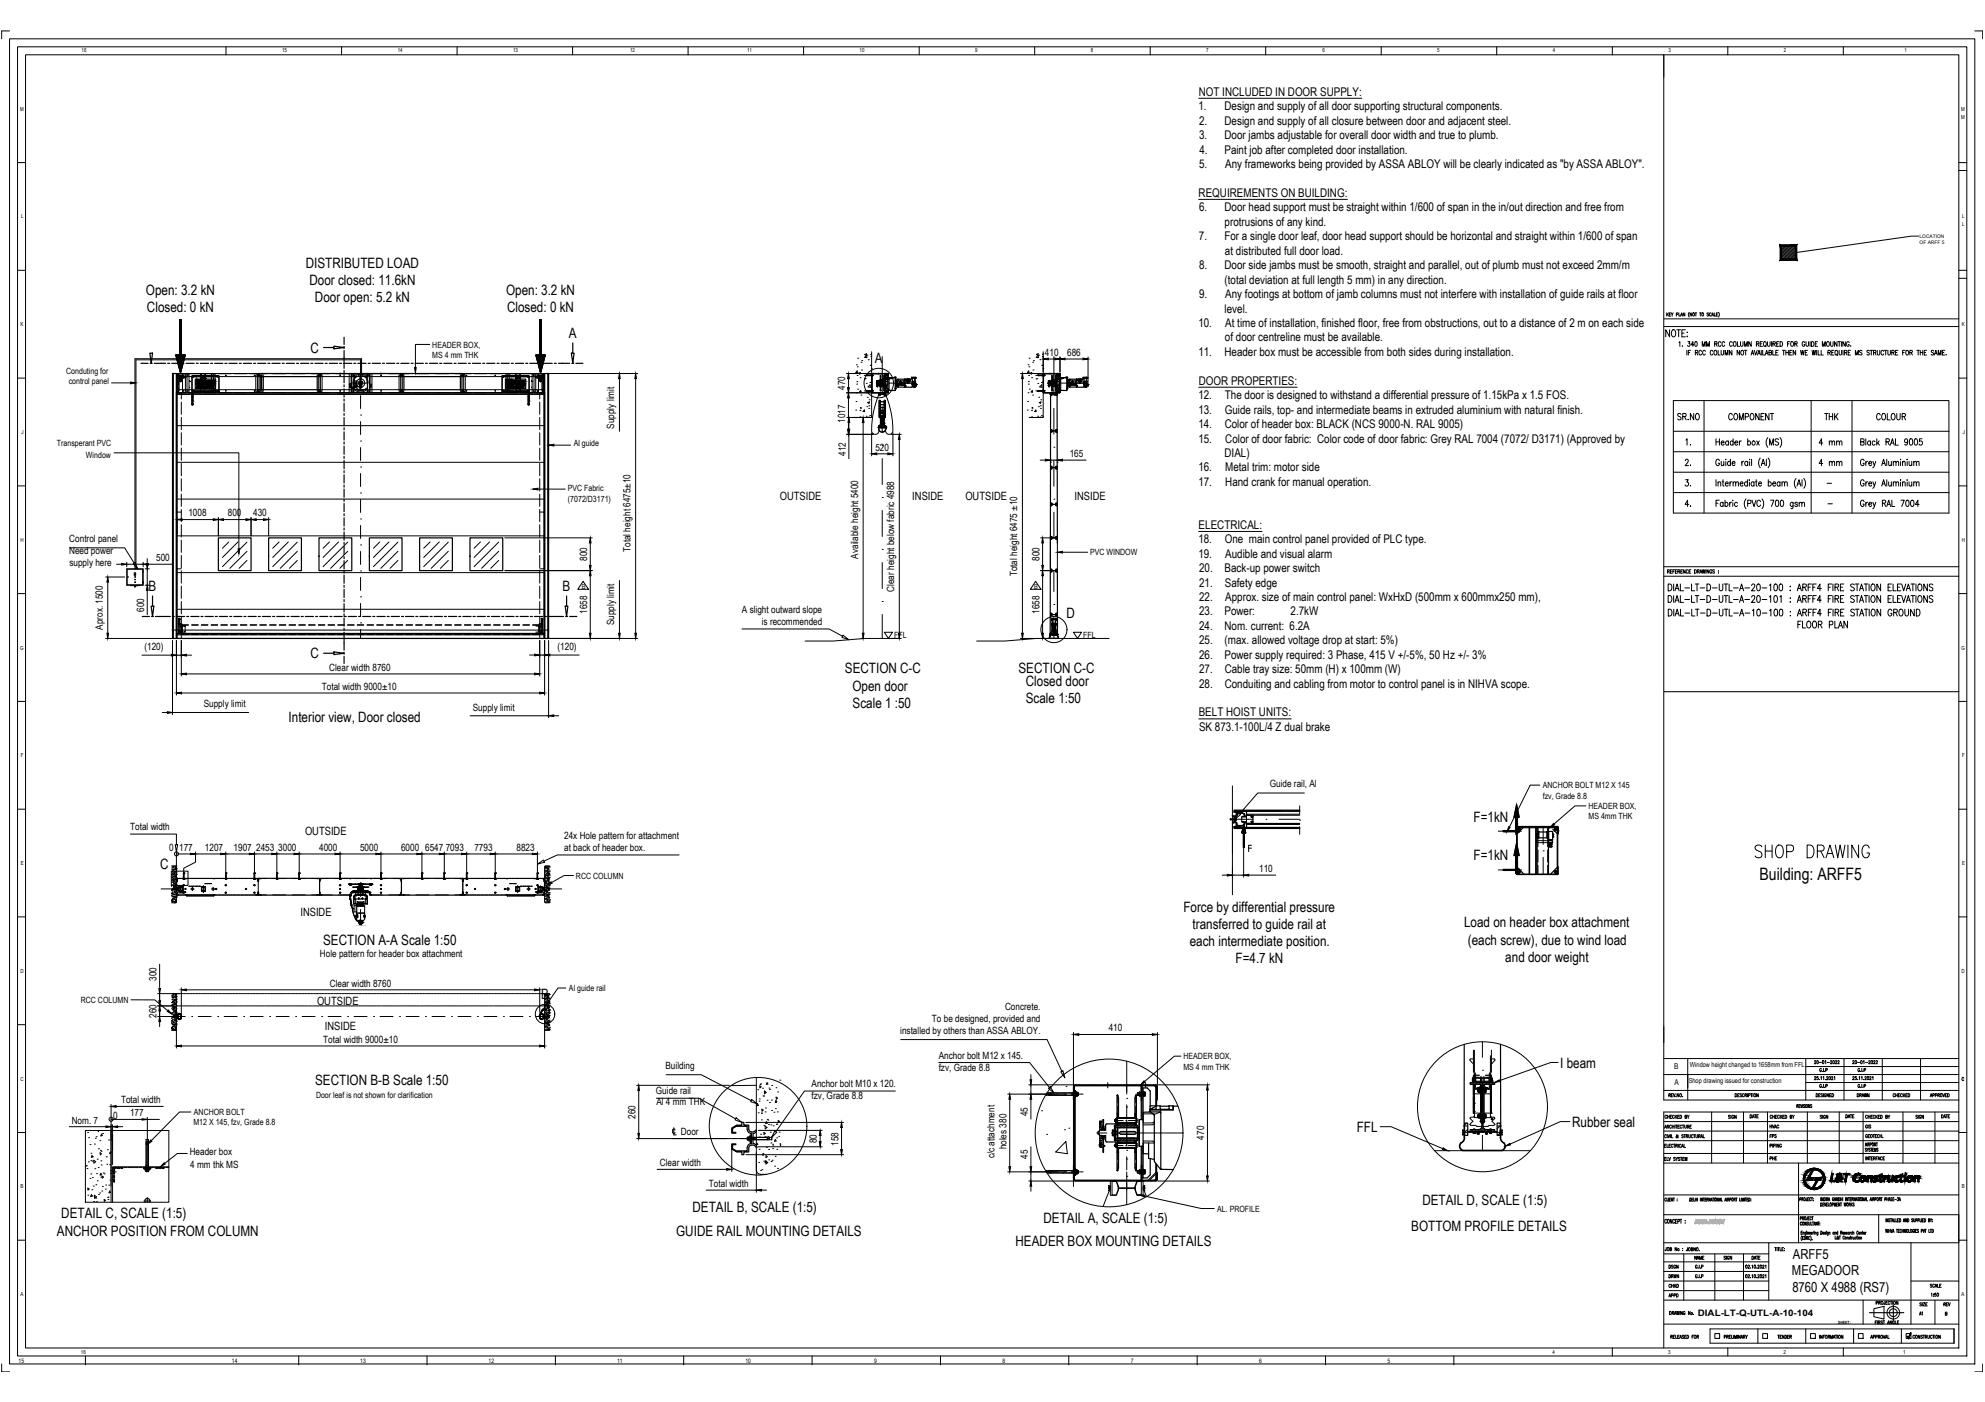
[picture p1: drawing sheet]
<svg xmlns="http://www.w3.org/2000/svg" width="841mm" height="594mm" viewBox="0 0 841 594" stroke-linecap="round" stroke-linejoin="round" font-family="sans-serif">
<defs><g id="words">
<text font-size="9.3" x="742.2" y="364.8">SHOP DRAWING</text>
<text font-size="7.3" x="745.5" y="372.7">Building: ARFF5</text>
<g font-size="6.2">
<text x="704.5" y="143.9">NOTE:</text>
<text x="709.4" y="179.2">SR.NO</text>
<text x="731.3" y="179.2">COMPONENT</text>
<text x="771.9" y="179.2">THK</text>
<text x="793.7" y="179.2">COLOUR</text>
<text x="769.4" y="189.8">4 mm</text>
<text x="769.4" y="198.6">4 mm</text>
<text x="760.6" y="267.4">FLOOR PLAN</text>
</g>
<g font-size="6.1">
<text x="129.5" y="113.5">DISTRIBUTED LOAD</text>
<text x="61.8" y="125">Open: 3.2 kN</text>
<text x="131.1" y="120.8">Door closed: 11.6kN</text>
<text x="214.4" y="125">Open: 3.2 kN</text>
<text x="133.4" y="128">Door open: 5.2 kN</text>
<text x="62.3" y="132.2">Closed: 0 kN</text>
<text x="214.8" y="132.2">Closed: 0 kN</text>
<text x="241" y="143.1">A</text>
<text x="131.6" y="149.4">C</text>
<text x="370.6" y="153.9">A</text>
<text x="62.9" y="250.4">B</text>
<text x="238.4" y="250.4">B</text>
<text x="451.9" y="261.9">D</text>
<text x="131.6" y="279">C</text>
<text x="358" y="285">SECTION C-C</text>
<text x="431.5" y="285">SECTION C-C</text>
<text x="361.2" y="292.7">Open door</text>
<text x="434.6" y="290.6">Closed door</text>
<text x="434.6" y="297.9">Scale 1:50</text>
<text x="122.3" y="305.9">Interior view, Door closed</text>
<text x="361.2" y="300">Scale 1 :50</text>
<text x="624.3" y="348.2">F=1kN</text>
<text x="624.3" y="364.5">F=1kN</text>
<text x="67.8" y="368.4">C</text>
<text x="501.4" y="386.4">Force by differential pressure</text>
<text x="505.3" y="393.7">transferred to guide rail at</text>
<text x="620.3" y="393">Load on header box attachment</text>
<text x="136.9" y="400.6">SECTION A-A Scale 1:50</text>
<text x="504.1" y="400.9">each intermediate position.</text>
<text x="621.9" y="400.2">(each screw), due to wind load</text>
<text x="637.8" y="407.5">and door weight</text>
<text x="523.5" y="408.2">F=4.7 kN</text>
<text x="229.2" y="423.4">B</text>
<text x="661" y="452.4">I beam</text>
<text x="133.5" y="459.9">SECTION B-B Scale 1:50</text>
<text x="574.8" y="479.6">FFL</text>
<text x="666.1" y="477.4">Rubber seal</text>
<text x="293.4" y="513.7">DETAIL B, SCALE (1:5)</text>
<text x="602.6" y="510.6">DETAIL D, SCALE (1:5)</text>
<text x="26" y="516.3">DETAIL C, SCALE (1:5)</text>
<text x="442.1" y="518.2">DETAIL A, SCALE (1:5)</text>
<text x="597.9" y="521.5">BOTTOM PROFILE DETAILS</text>
<text x="24.1" y="523.6">ANCHOR POSITION FROM COLUMN</text>
<text x="286.5" y="523.6">GUIDE RAIL MOUNTING DETAILS</text>
<text x="430.3" y="527.9">HEADER BOX MOUNTING DETAILS</text>
</g>
<g font-size="5.8">
<text x="759.6" y="533.4">ARFF5</text>
<text x="759.2" y="540.5">MEGADOOR</text>
<text x="759.4" y="547.5">8760 X 4988 (RS7)</text>
</g>
<g font-size="5.7">
<text x="717.2" y="198.6" transform="rotate(-90 717.2 198.6)">2.</text>
<text x="712.6" y="207.1">3.</text>
<text x="717.2" y="215.9" transform="rotate(-90 717.2 215.9)">4.</text>
</g>
<text font-size="5.3" x="717.2" y="189.8" transform="rotate(-90 717.2 189.8)">1.</text>
<g font-size="5.1">
<text x="507.9" y="40.6">NOT INCLUDED IN DOOR SUPPLY:</text>
<text x="507.7" y="46.7">1.</text>
<text x="518.8" y="46.7">Design and supply of all door supporting structural components.</text>
<text x="508.1" y="52.8">2.</text>
<text x="518.8" y="52.8">Design and supply of all closure between door and adjacent steel.</text>
<text x="508" y="59">3.</text>
<text x="518.8" y="59">Door jambs adjustable for overall door width and true to plumb.</text>
<text x="508.2" y="65.1">4.</text>
<text x="518.8" y="65.1">Paint job after completed door installation.</text>
<text x="508" y="71.2">5.</text>
<text x="519.1" y="71.2">Any frameworks being provided by ASSA ABLOY will be clearly indicated as &quot;by ASSA ABLOY&quot;.</text>
<text x="507.9" y="83.4">REQUIREMENTS ON BUILDING:</text>
<text x="508" y="89.6">6.</text>
<text x="518.8" y="89.6">Door head support must be straight within 1/600 of span in the in/out direction and free from</text>
<text x="518.9" y="95.7">protrusions of any kind.</text>
<text x="508" y="101.8">7.</text>
<text x="518.8" y="101.8">For a single door leaf, door head support should be horizontal and straight within 1/600 of span</text>
<text x="519" y="107.9">at distributed full door load.</text>
<text x="508" y="114.1">8.</text>
<text x="518.8" y="114.1">Door side jambs must be smooth, straight and parallel, out of plumb must not exceed 2mm/m</text>
<text x="518.9" y="120.2">(total deviation at full length 5 mm) in any direction.</text>
<text x="508" y="126.4">9.</text>
<text x="519.1" y="126.4">Any footings at bottom of jamb columns must not interfere with installation of guide rails at floor</text>
<text x="518.9" y="132.4">level.</text>
<text x="507.7" y="138.5">10.</text>
<text x="519.1" y="138.5">At time of installation, finished floor, free from obstructions, out to a distance of 2 m on each side</text>
<text x="519" y="144.6">of door centreline must be available.</text>
<text x="507.7" y="150.8">11.</text>
<text x="518.8" y="150.8">Header box must be accessible from both sides during installation.</text>
<text x="507.9" y="163">DOOR PROPERTIES:</text>
<text x="507.7" y="169.1">12.</text>
<text x="519" y="169.1">The door is designed to withstand a differential pressure of 1.15kPa x 1.5 FOS.</text>
<text x="507.7" y="175.2">13.</text>
<text x="518.9" y="175.2">Guide rails, top- and intermediate beams in extruded aluminium with natural finish.</text>
<text x="507.7" y="181.4">14.</text>
<text x="518.9" y="181.4">Color of header box: BLACK (NCS 9000-N. RAL 9005)</text>
<text x="507.7" y="187.5">15.</text>
<text x="519.1" y="187.5">Color of door fabric: Color code of door fabric: Grey RAL 7004 (7072/ D3171) (Approved by</text>
<text x="518.8" y="193.7">DIAL)</text>
<text x="507.7" y="199.8">16.</text>
<text x="519.1" y="199.8">Metal trim: motor side</text>
<text x="507.7" y="205.9">17.</text>
<text x="519.1" y="205.9">Hand crank for manual operation.</text>
<text x="507.9" y="224.1">ELECTRICAL:</text>
<text x="507.7" y="230.2">18.</text>
<text x="518.9" y="230.2">One main control panel provided of PLC type.</text>
<text x="507.7" y="236.4">19.</text>
<text x="519.1" y="236.4">Audible and visual alarm</text>
<text x="508.1" y="242.4">20.</text>
<text x="518.8" y="242.4">Back-up power switch</text>
<text x="508.1" y="248.6">21.</text>
<text x="519" y="248.6">Safety edge</text>
<text x="508.1" y="254.7">22.</text>
<text x="519.1" y="254.7">Approx. size of main control panel: WxHxD (500mm x 600mmx250 mm),</text>
<text x="508.1" y="260.8">23.</text>
<text x="518.8" y="260.8">Power:</text>
<text x="546.8" y="260.8">2.7kW</text>
<text x="508.1" y="266.9">24.</text>
<text x="518.8" y="266.9">Nom. current: 6.2A</text>
<text x="508.1" y="273">25.</text>
<text x="518.9" y="273">(max. allowed voltage drop at start: 5%)</text>
<text x="508.1" y="279.1">26.</text>
<text x="518.8" y="279.1">Power supply required: 3 Phase, 415 V +/-5%, 50 Hz +/- 3%</text>
<text x="508.1" y="285.2">27.</text>
<text x="518.9" y="285.2">Cable tray size: 50mm (H) x 100mm (W)</text>
<text x="508.1" y="291.4">28.</text>
<text x="518.9" y="291.4">Conduiting and cabling from motor to control panel is in NIHVA scope.</text>
<text x="507.9" y="303.6">BELT HOIST UNITS:</text>
<text x="508" y="309.7">SK 873.1-100L/4 Z dual brake</text>
</g>
<g font-size="4.8">
<text x="330.4" y="211.9">OUTSIDE</text>
<text x="386.5" y="211.9">INSIDE</text>
<text x="409" y="211.9">OUTSIDE</text>
<text x="455.2" y="211.9">INSIDE</text>
<text x="129.2" y="353.7">OUTSIDE</text>
<text x="127.3" y="388.2">INSIDE</text>
<text x="134.3" y="426">OUTSIDE</text>
<text x="137.7" y="436.4">INSIDE</text>
</g>
<g font-size="4.4">
<text x="748.6" y="483.3">FPS</text>
<text x="748.6" y="492.8">PHE</text>
<text x="822.3" y="554.6">REV</text>
</g>
<g font-size="4.2">
<text x="442.7" y="150.8">410</text>
<text x="452.1" y="150.8">686</text>
<text x="358.1" y="165.2" transform="rotate(-90 358.1 165.2)">470</text>
<text x="358.1" y="179.2" transform="rotate(-90 358.1 179.2)">1017</text>
<text x="260.3" y="181.6" transform="rotate(-90 260.3 181.6)">Supply limit</text>
<text x="370.9" y="191">520</text>
<text x="358.4" y="193.1" transform="rotate(-90 358.4 193.1)">412</text>
<text x="453.2" y="193.6">165</text>
<text x="79.8" y="218.8">1008</text>
<text x="96.5" y="218.8">800</text>
<text x="107.3" y="218.8">430</text>
<text x="29.4" y="229.8">Control panel</text>
<text x="267.1" y="233.9" transform="rotate(-90 267.1 233.9)">Total height 6475±10</text>
<text x="29.3" y="234.9">Need power</text>
<text x="29.4" y="239.9">supply here</text>
<text x="66.2" y="237.7">500</text>
<text x="248.7" y="237.7" transform="rotate(-90 248.7 237.7)">800</text>
<text x="363.5" y="236.7" transform="rotate(-90 363.5 236.7)">Available height 5400</text>
<text x="440.4" y="237.7" transform="rotate(-90 440.4 237.7)">800</text>
<text x="431" y="244.2" transform="rotate(-90 431 244.2)">Total height 6475 ±10</text>
<text x="378.8" y="250.8" transform="rotate(-90 378.8 250.8)">Clear height below fabric 4988</text>
<text x="61" y="259.2" transform="rotate(-90 61 259.2)">600</text>
<text x="248.7" y="260.1" transform="rotate(-90 248.7 260.1)">1658</text>
<text x="314.4" y="259.9">A slight outward slope</text>
<text x="440.4" y="260.1" transform="rotate(-90 440.4 260.1)">1658</text>
<text x="43.5" y="266.8" transform="rotate(-90 43.5 266.8)">Aprox. 1500</text>
<text x="260.3" y="265" transform="rotate(-90 260.3 265)">Supply limit</text>
<text x="322.8" y="265">is recommended</text>
<text x="61.2" y="275.4">(120)</text>
<text x="236.2" y="275.4">(120)</text>
<text x="139.5" y="284.2">Clear width 8760</text>
<text x="136.4" y="292.3">Total width 9000±10</text>
<text x="86.3" y="299.7">Supply limit</text>
<text x="200.3" y="301.1">Supply limit</text>
<text x="538" y="333.3">Guide rail, Al</text>
<text x="55.1" y="351.9">Total width</text>
<text x="239" y="355.6">24x Hole pattern for attachment</text>
<text x="71.7" y="360.5">0</text>
<text x="75.9" y="360.5">177</text>
<text x="86.8" y="360.5">1207</text>
<text x="99" y="360.5">1907</text>
<text x="108.5" y="360.5">2453</text>
<text x="117.9" y="360.5">3000</text>
<text x="135.2" y="360.5">4000</text>
<text x="152.6" y="360.5">5000</text>
<text x="169.9" y="360.5">6000</text>
<text x="180.1" y="360.5">6547</text>
<text x="188.8" y="360.5">7093</text>
<text x="201" y="360.5">7793</text>
<text x="218.8" y="360.5">8823</text>
<text x="239" y="360.7">at back of header box.</text>
<text x="533.5" y="369.5">110</text>
<text x="135.5" y="405.5">Hole pattern for header box attachment</text>
<text x="66.3" y="415.5" transform="rotate(-90 66.3 415.5)">300</text>
<text x="139.7" y="418.1">Clear width 8760</text>
<text x="66.3" y="431.3" transform="rotate(-90 66.3 431.3)">260</text>
<text x="425.8" y="427.9">Concrete.</text>
<text x="394.9" y="433">To be designed, provided and</text>
<text x="469.8" y="437">410</text>
<text x="136.9" y="441.9">Total width 9000±10</text>
<text x="381.4" y="438.1">installed by others than ASSA ABLOY.</text>
<text x="397.7" y="448.6">Anchor bolt M12 x 145.</text>
<text x="282" y="453">Building</text>
<text x="397.7" y="453.8">fzv, Grade 8.8</text>
<text x="343.9" y="460.7">Anchor bolt M10 x 120.</text>
<text x="51.3" y="467.5">Total width</text>
<text x="277.9" y="463.4">Guide rail</text>
<text x="343.9" y="465.8">fzv, Grade 8.8</text>
<text x="47.9" y="474">0</text>
<text x="55.1" y="473">177</text>
<text x="278.1" y="468.4">Al 4 mm THK</text>
<text x="435.4" y="473" transform="rotate(-90 435.4 473)">45</text>
<text x="30.4" y="476.1">Nom. 7</text>
<text x="269.3" y="474" transform="rotate(-90 269.3 474)">260</text>
<text x="288.5" y="480.9">Door</text>
<text x="346.1" y="484.4" transform="rotate(-90 346.1 484.4)">80</text>
<text x="355.2" y="485.5" transform="rotate(-90 355.2 485.5)">158</text>
<text x="510.2" y="482.9" transform="rotate(-90 510.2 482.9)">470</text>
<text x="80.4" y="489.6">Header box</text>
<text x="421.4" y="490.9" transform="rotate(-90 421.4 490.9)">c/c attachment</text>
<text x="426.5" y="487.1" transform="rotate(-90 426.5 487.1)">holes 380</text>
<text x="435.4" y="490.9" transform="rotate(-90 435.4 490.9)">45</text>
<text x="80.6" y="494.7">4 mm thk MS</text>
<text x="279.6" y="494.1">Clear width</text>
<text x="300.4" y="502.9">Total width</text>
</g>
<g font-size="4">
<text x="748.6" y="479.1">HVAC</text>
<text x="705.9" y="542.6">DRWN</text>
<text x="815.3" y="558.4" transform="rotate(-90 815.3 558.4)">A1</text>
</g>
<text font-size="3.8" x="719.4" y="557.4">DIAL-LT-Q-UTL-A-10-104</text>
<g font-size="3.6">
<text x="183.2" y="147.3">HEADER BOX,</text>
<text x="183.2" y="151.7">MS 4 mm THK</text>
<text x="28.1" y="158.5">Conduting for</text>
<text x="29.1" y="162.8">control panel</text>
<text x="24.1" y="189.1">Transperant PVC</text>
<text x="243.1" y="189">Al guide</text>
<text x="36.4" y="194">Window</text>
<text x="240.6" y="208.1">PVC Fabric</text>
<text x="240.7" y="212.5">(7072/D3171)</text>
<text x="461.9" y="235.4">PVC WINDOW</text>
<text x="378.9" y="270.3">FFL</text>
<text x="459" y="270.3">FFL</text>
<text x="653.7" y="334">ANCHOR BOLT M12 X 145</text>
<text x="653.7" y="338.4">fzv, Grade 8.8</text>
<text x="673" y="342.8">HEADER BOX,</text>
<text x="673" y="347.2">MS 4mm THK</text>
<text x="244" y="372.3">RCC COLUMN</text>
<text x="241.1" y="419.9">Al guide rail</text>
<text x="34.2" y="425">RCC COLUMN</text>
<text x="501.4" y="448.9">HEADER BOX,</text>
<text x="501.4" y="453.3">MS 4 mm THK</text>
<text x="133.9" y="465.3">Door leaf is not shown for clarification</text>
<text x="82.2" y="472.6">ANCHOR BOLT</text>
<text x="81.9" y="476.9">M12 X 145, fzv, Grade 8.8</text>
<text x="515.7" y="513.4">AL. PROFILE</text>
</g>
<g font-size="3.4">
<text x="709.3" y="452.8">B</text>
<text x="709.5" y="459.6">A</text>
</g>
<g font-size="2.9">
<text x="246.5" y="249.5">B</text>
<text x="438.2" y="249.5">B</text>
<text x="716" y="452.2">Window height changed to 1658mm from FFL</text>
<text x="715.5" y="459">Shop drawing issued for construction</text>
</g>
<g font-size="2.6">
<text x="383.1" y="163">4</text>
<text x="384.2" y="162.3">2</text>
<text x="384.2" y="162.6">5</text>
<text x="455.8" y="163">4</text>
<text x="456.8" y="162.3">2</text>
<text x="456.8" y="162.6">5</text>
<text x="772.9" y="206">-</text>
<text x="773.3" y="214.8">-</text>
<text x="7.9" y="577.4">15</text>
<text x="98.3" y="577.4">14</text>
<text x="152.6" y="577.4">13</text>
<text x="207" y="577.4">12</text>
<text x="261.4" y="577.4">11</text>
<text x="315.8" y="577.4">10</text>
<text x="370.3" y="577.4">9</text>
<text x="424.7" y="577.4">8</text>
<text x="479.1" y="577.4">7</text>
<text x="533.5" y="577.4">6</text>
<text x="587.9" y="577.4">5</text>
</g>
<g font-size="2.4">
<text x="34.6" y="22.2">16</text>
<text x="119.5" y="22.2">15</text>
<text x="168.6" y="22.2">14</text>
<text x="217.4" y="22.2">13</text>
<text x="266.9" y="22.2">12</text>
<text x="316.6" y="22.2">11</text>
<text x="364.2" y="22.2">10</text>
<text x="413.2" y="22.2">9</text>
<text x="462.1" y="22.2">8</text>
<text x="511.1" y="22.2">7</text>
<text x="560.3" y="22.2">6</text>
<text x="609" y="22.2">5</text>
<text x="657.9" y="22.2">4</text>
<text x="706.9" y="22.2">3</text>
<text x="755.8" y="22.2">2</text>
<text x="806.9" y="22.2">1</text>
<text x="8.5" y="46.9">M</text>
<text x="831" y="46.9">M</text>
<text x="831" y="50.3">M</text>
<text x="8.9" y="92.6">L</text>
<text x="831.4" y="92.6">L</text>
<text x="831.4" y="95.9">L</text>
<text x="8.7" y="138.2">K</text>
<text x="831.2" y="138.2">K</text>
<text x="9.1" y="183.9">J</text>
<text x="831.6" y="183.9">J</text>
<text x="8.7" y="229.6">H</text>
<text x="831.2" y="229.6">H</text>
<text x="8.5" y="275.2">G</text>
<text x="831" y="275.2">G</text>
<text x="8.8" y="320.9">F</text>
<text x="831.3" y="320.9">F</text>
<text x="8.9" y="366.6">E</text>
<text x="831.4" y="366.6">E</text>
<text x="8.6" y="412.2">D</text>
<text x="831.1" y="412.2">D</text>
<text x="8.6" y="457.9">C</text>
<text x="8.7" y="503.5">B</text>
<text x="831.2" y="503.5">B</text>
<text x="8.6" y="549.2">A</text>
<text x="831.1" y="549.2">A</text>
<text x="34.3" y="573.7">16</text>
<text x="657.8" y="573.7">4</text>
<text x="706.7" y="573.7">3</text>
<text x="755.7" y="573.7">2</text>
<text x="806.4" y="573.8">1</text>
</g>
<g font-size="2.1">
<text x="813.3" y="100.7">LOCATION</text>
<text x="813.3" y="103.2">OF ARFF 5</text>
</g>
<text font-size="1.8" x="778.8" y="560.9">SHEET:</text>
<text font-size=".3" x="150.7" y="392.5">SK 973Z-100 L/40 BRE40 SR HL WE</text>
</g></defs>
<!-- layer: building-AM_6 -->
<g fill="none" stroke="#000" stroke-width=".42">
<path d="M74.7 158.3h156v112.2h-156zM361 176.9h8.3M436.1 176.9h5.9M366.3 270.5h15M439 270.5h30.9M660.2 450.2h-3.1l-21.8 7.7M584.8 477.4h4.6l21.9 9.3M665.1 475.3h-4l-21.3 9.5M607.8 487.6h40.6"/>
<circle cx="446.5" cy="266.8" r="5.5"/>
<circle cx="628.1" cy="469" r="27.5"/>
</g>
<!-- layer: megadoor-AM_7 -->
<g fill="none" stroke="#000" stroke-width=".42">
<path d="M74.8 158.7h.4M109.1 158.7h.6M135.1 158.7h.6M152.8 159.3v3h3M152.8 158.3v3.8M169.8 158.7h.6M195.8 158.7h.6M230.3 158.7h.4M366.2 159.1h3.9M372.2 158.1v.4M373.8 151.1v16.1M375.4 158.1v.4"/>
<path d="M438.9 159.1h3.9M444.9 158.1v.4M446.5 151.1v16.1M448.1 158.1v.4M74.8 166h.4M87.7 161.7h.1M88.7 161.7h.1M88.7 161.6v.1M109.1 166h.6M135.1 166h.6M149.7 162.3h3.1v3.1M152.2 162.3h.6v.8h.2"/>
<path d="M152.5 163.1l.3 .3M152.8 175.9h.1M152.8 164.9h.1M152.8 161.7v.6h.6M152.8 167.6v5.5M152.8 178.6v5.5M169.8 166h.6M195.8 166h.6M216.7 161.7h.1M216.8 161.6v.1M217.8 161.7h.1M217.8 161.6v.1"/>
<path d="M230.3 166h.4M366.2 165.6h3.9M371.2 162.3h.9M371.5 163.4h.5M371.5 163.4h.2M371.7 162h.3M371.7 162.7h.3M372.5 162.3h.6M372.9 163.4h.1M372.9 163.3h.1M372.9 161.3h.1M373.8 166.8h.1"/>
<path d="M373.8 172.3v11M379.6 162.3h8.2M438.9 165.6h3.9M444 162.3h.8M444.1 163.4h.6M444.1 163.4h.3M444.4 162.7h.3M444.4 162h.3M445.2 162.3h.6M445.6 163.4h.1M445.6 163.3h.1M445.6 161.3h.1"/>
<path d="M446.5 167.5h.1M446.5 173v11M452.3 162.3h8.3M152.8 197.9h.1M152.8 186.9h.1M152.8 189.6v5.5M372.2 180.6h.3M372.2 181.2h.3M373.5 181.1v.2M373.8 188.8h.1M373.8 194.3v11M374.1 181.1v.2"/>
<path d="M375.1 180.6h.3M375.1 181.2h.3M446.5 189.5h.1M446.5 195v11M152.8 219.9h.1M152.8 208.9h.1M152.8 200.6v5.5M152.8 211.7v5.5M373.8 210.8h.1M373.8 216.3v11M446.5 211.5h.1M446.5 217v10.9"/>
<path d="M152.8 230.9h.1M152.8 222.7v5.5M152.8 233.7v5.5M373.8 232.8h.1M373.8 238.4v11M152.8 252.9h.1M152.8 241.9h.1M152.8 244.7v5.5M152.8 255.7v5.5M373.8 254.9h.1M446.5 256.1h.1M446.5 241.8v8.8"/>
<path d="M152.8 263.9h.1M152.8 266.7v3.8M373.8 260.4v10.1M444.9 268.4h.3M444.9 269h.3M446.1 268.9v.2M446.5 261.6v8.9M446.9 268.9v.2M447.8 268.4h.3M447.8 269h.3M522.2 347.2h8.7M523.4 343.6v.7"/>
<path d="M523.4 350.1v.7M536.4 347.2h.1M541.9 347.2h8.8M550.7 347.5h.1M550.7 341.5v3.3M550.7 350.3v3.3M634.8 352.2h9.8M653.8 350.7v7.1M74.8 378.9h.4M74.8 372.6h.4M76.5 375.3v2.7M77.5 378.3l.3 .3"/>
<path d="M77.8 374.8l-.3 .3M77.8 378l.3 .3M78.1 375.1l-.3 .3M86.2 375.2v3.1M95.7 378l-.3 .3M95.7 374.8l-.3 .3M96 378.3l-.3 .3M96 375.1l-.3 .3M107.8 378l-.3 .3M107.8 374.8l-.3 .3M108.1 378.3l-.3 .3M108.1 375.1l-.3 .3"/>
<path d="M109.1 378.9h.6M109.1 372.6h.6M135.4 378.9h.3M135.4 372.6h.3M143.8 375.1l.3 .3M143.8 378.3l.3 .3M144.1 374.8l.3 .3M144.1 378l.3 .3M144.1 371.9v.7M148.2 374.9h.2M148.2 374.6h.1M148.3 374.8v.2"/>
<path d="M148.3 374.4l.1 .2M148.9 374.7h.1M151.7 375.8h.1M151.8 375.8h.1M152.5 374.6v.2M152.8 374.1v5.8M153.1 374.6v.2M153.7 375.8h.1M153.8 375.8h.1M156.5 374.7h.1M157.1 374.9h.2M157.2 374.8v.2"/>
<path d="M157.2 374.4l-.1 .2M157.3 374.6h-.1M161.4 374.8l-.3 .3M161.4 378l-.3 .3M161.4 371.9v.7M161.7 375.1l-.3 .3M161.7 378.3l-.3 .3M169.8 378.9h.3M169.8 372.6h.3M195.8 378.9h.6M195.8 372.6h.6M197.4 378.3l.3 .3"/>
<path d="M197.4 375.1l.3 .3M197.7 378l.3 .3M197.7 374.8l.3 .3M209.5 378.3l.3 .3M209.5 375.1l.3 .3M209.8 378l.3 .3M209.8 374.8l.3 .3M219.3 375.2v3.1M227.4 375.1l.3 .3M227.7 374.8l.3 .3M227.7 378l-.3 .3M228 378.3l-.3 .3"/>
<path d="M229.1 375.3v2.7M230.3 378.9h.4M230.3 372.6h.4M634.8 368.6h9.8M653.8 360.5h.1M653.8 363.3v7.1M150.2 388.3h.8M152.8 382.6h.1M152.8 385.4v6.1M74.7 430.7h3.8M74.7 426.2h.3M74.7 421h.3"/>
<path d="M75.2 426.2h.4M75.2 421h.4M75.8 426.2h.5M75.8 421h.5M76.5 426.2h.4M76.5 421h.4M77.1 426.2h.5M77.1 421h.5M77.8 426.2h.4M77.8 421h.4M78.4 426.2h.5M78.4 421h.5"/>
<path d="M79.1 426.2h.4M79.1 421h.4M79.7 426.2h.5M79.7 421h.5M80.4 426.2h.4M80.4 421h.4M81 426.2h.5M81 421h.5M81.2 430.7h.1M81.7 426.2h.4M81.7 421h.4M82.3 426.2h.4"/>
<path d="M82.3 421h.4M83 426.2h.4M83 421h.4M83.6 426.2h.5M83.6 421h.5M84 430.7h5.5M84.3 426.2h.4M84.3 421h.4M84.9 426.2h.5M84.9 421h.5M85.6 426.2h.4M85.6 421h.4"/>
<path d="M86.2 426.2h.5M86.2 421h.5M86.9 426.2h.4M86.9 421h.4M87.5 426.2h.5M87.5 421h.5M88.2 426.2h.4M88.2 421h.4M88.8 426.2h.5M88.8 421h.5M89.5 426.2h.4M89.5 421h.4"/>
<path d="M90.1 426.2h.5M90.1 421h.5M90.8 426.2h.4M90.8 421h.4M91.4 426.2h.4M91.4 421h.4M92.1 426.2h.4M92.1 421h.4M92.2 430.7h.1M92.7 426.2h.5M92.7 421h.5M93.4 426.2h.4"/>
<path d="M93.4 421h.4M94.1 426.2h.4M94.1 421h.4M94.7 426.2h.4M94.7 421h.4M95 430.7h5.5M95.3 426.2h.5M95.3 421h.5M96 426.2h.4M96 421h.4M96.6 426.2h.5M96.6 421h.5"/>
<path d="M97.3 426.2h.4M97.3 421h.4M97.9 426.2h.5M97.9 421h.5M98.6 426.2h.4M98.6 421h.4M99.2 426.2h.5M99.2 421h.5M99.9 426.2h.4M99.9 421h.4M100.5 426.2h.5M100.5 421h.5"/>
<path d="M101.2 426.2h.4M101.2 421h.4M101.8 426.2h.5M101.8 421h.5M102.5 426.2h.4M102.5 421h.4M103.2 426.2h.4M103.2 421h.4M103.2 430.7h.1M103.8 426.2h.4M103.8 421h.4M104.4 426.2h.5"/>
<path d="M104.4 421h.5M105.1 426.2h.4M105.1 421h.4M105.7 426.2h.5M105.7 421h.5M106 430.7h5.5M106.4 426.2h.4M106.4 421h.4M107 426.2h.5M107 421h.5M107.7 426.2h.4M107.7 421h.4"/>
<path d="M108.3 426.2h.5M108.3 421h.5M109 426.2h.4M109 421h.4M109.6 426.2h.5M109.6 421h.5M110.3 426.2h.4M110.3 421h.4M110.9 426.2h.5M110.9 421h.5M111.6 426.2h.4M111.6 421h.4"/>
<path d="M112.3 426.2h.4M112.3 421h.4M112.9 426.2h.4M112.9 421h.4M113.5 426.2h.5M113.5 421h.5M114.2 426.2h.4M114.2 421h.4M114.2 430.7h.1M114.8 426.2h.5M114.8 421h.5M115.5 426.2h.4"/>
<path d="M115.5 421h.4M116.1 426.2h.5M116.1 421h.5M116.8 426.2h.4M116.8 421h.4M117 430.7h5.5M117.4 426.2h.5M117.4 421h.5M118.1 426.2h.4M118.1 421h.4M118.7 426.2h.5M118.7 421h.5"/>
<path d="M119.4 426.2h.4M119.4 421h.4M120 426.2h.5M120 421h.5M120.7 426.2h.4M120.7 421h.4M121.4 426.2h.4M121.4 421h.4M122 426.2h.4M122 421h.4M122.6 426.2h.4M122.6 421h.4"/>
<path d="M123.3 426.2h.4M123.3 421h.4M123.9 426.2h.5M123.9 421h.5M124.6 426.2h.4M124.6 421h.4M125.3 430.7h.1M125.3 426.2h.4M125.3 421h.4M125.9 426.2h.4M125.9 421h.4M126.5 426.2h.5"/>
<path d="M126.5 421h.5M127.2 426.2h.4M127.2 421h.4M127.8 426.2h.5M127.8 421h.5M128 430.7h5.5M128.5 426.2h.4M128.5 421h.4M129.1 426.2h.5M129.1 421h.5M129.8 426.2h.4M129.8 421h.4"/>
<path d="M130.5 426.2h.4M130.5 421h.4M131.1 426.2h.4M131.1 421h.4M131.7 426.2h.5M131.7 421h.5M132.4 426.2h.4M132.4 421h.4M133 426.2h.5M133 421h.5M133.7 426.2h.4M133.7 421h.4"/>
<path d="M134.4 426.2h.4M134.4 421h.4M135 426.2h.4M135 421h.4M135.6 426.2h.5M135.6 421h.5M136.3 430.7h.1M136.3 426.2h.4M136.3 421h.4M136.9 426.2h.5M136.9 421h.5M137.6 426.2h.4"/>
<path d="M137.6 421h.4M138.2 426.2h.5M138.2 421h.5M138.9 426.2h.4M138.9 421h.4M139 430.7h5.5M139.6 426.2h.4M139.6 421h.4M140.2 426.2h.4M140.2 421h.4M140.8 426.2h.5M140.8 421h.5"/>
<path d="M141.5 426.2h.4M141.5 421h.4M142.1 426.2h.5M142.1 421h.5M142.8 426.2h.4M142.8 421h.4M143.5 426.2h.4M143.5 421h.4M144.1 426.2h.4M144.1 421h.4M144.7 426.2h.5M144.7 421h.5"/>
<path d="M145.4 426.2h.4M145.4 421h.4M146 426.2h.5M146 421h.5M146.7 426.2h.4M146.7 421h.4M147.3 430.7h.1M147.3 426.2h.5M147.3 421h.5M148 426.2h.4M148 421h.4M148.6 426.2h.5"/>
<path d="M148.6 421h.5M149.3 426.2h.4M149.3 421h.4M149.9 426.2h.5M149.9 421h.5M150 430.7h5.5M150.6 426.2h.4M150.6 421h.4M151.2 426.2h.5M151.2 421h.5M151.9 426.2h.4M151.9 421h.4"/>
<path d="M152.6 426.2h.4M152.6 421h.4M153.2 426.2h.4M153.2 421h.4M153.8 426.2h.5M153.8 421h.5M154.5 426.2h.4M154.5 421h.4M155.1 426.2h.5M155.1 421h.5M155.8 426.2h.4M155.8 421h.4"/>
<path d="M156.4 426.2h.5M156.4 421h.5M157.1 426.2h.4M157.1 421h.4M157.7 426.2h.5M157.7 421h.5M158.3 430.7h.1M158.4 426.2h.4M158.4 421h.4M159 426.2h.5M159 421h.5M159.7 426.2h.4"/>
<path d="M159.7 421h.4M160.3 426.2h.5M160.3 421h.5M161 426.2h.4M161 421h.4M161 430.7h5.5M161.7 426.2h.4M161.7 421h.4M162.3 426.2h.4M162.3 421h.4M162.9 426.2h.5M162.9 421h.5"/>
<path d="M163.6 426.2h.4M163.6 421h.4M164.2 426.2h.5M164.2 421h.5M164.9 426.2h.4M164.9 421h.4M165.6 426.2h.4M165.6 421h.4M166.2 426.2h.4M166.2 421h.4M166.8 426.2h.5M166.8 421h.5"/>
<path d="M167.5 426.2h.4M167.5 421h.4M168.1 426.2h.5M168.1 421h.5M168.8 426.2h.4M168.8 421h.4M169.3 430.7h.1M169.4 426.2h.5M169.4 421h.5M170.1 426.2h.4M170.1 421h.4M170.8 426.2h.4"/>
<path d="M170.8 421h.4M171.4 426.2h.4M171.4 421h.4M172 430.7h5.5M172 426.2h.5M172 421h.5M172.7 426.2h.4M172.7 421h.4M173.3 426.2h.5M173.3 421h.5M174 426.2h.4M174 421h.4"/>
<path d="M174.7 426.2h.4M174.7 421h.4M175.3 426.2h.4M175.3 421h.4M175.9 426.2h.5M175.9 421h.5M176.6 426.2h.4M176.6 421h.4M177.2 426.2h.5M177.2 421h.5M177.9 426.2h.4M177.9 421h.4"/>
<path d="M178.5 426.2h.5M178.5 421h.5M179.2 426.2h.4M179.2 421h.4M179.9 426.2h.4M179.9 421h.4M180.3 430.7h.1M180.5 426.2h.4M180.5 421h.4M181.1 426.2h.5M181.1 421h.5M181.8 426.2h.4"/>
<path d="M181.8 421h.4M182.4 426.2h.5M182.4 421h.5M183 430.7h5.5M183.1 426.2h.4M183.1 421h.4M183.8 426.2h.4M183.8 421h.4M184.4 426.2h.4M184.4 421h.4M185 426.2h.5M185 421h.5"/>
<path d="M185.7 426.2h.4M185.7 421h.4M186.3 426.2h.5M186.3 421h.5M187 426.2h.4M187 421h.4M187.6 426.2h.5M187.6 421h.5M188.3 426.2h.4M188.3 421h.4M189 426.2h.4M189 421h.4"/>
<path d="M189.6 426.2h.4M189.6 421h.4M190.2 426.2h.5M190.2 421h.5M190.9 426.2h.4M190.9 421h.4M191.3 430.7h.1M191.5 426.2h.5M191.5 421h.5M192.2 426.2h.4M192.2 421h.4M192.9 426.2h.4"/>
<path d="M192.9 421h.4M193.5 426.2h.4M193.5 421h.4M194 430.7h5.5M194.1 426.2h.5M194.1 421h.5M194.8 426.2h.4M194.8 421h.4M195.4 426.2h.5M195.4 421h.5M196.1 426.2h.4M196.1 421h.4"/>
<path d="M196.8 426.2h.4M196.8 421h.4M197.4 426.2h.4M197.4 421h.4M198.1 426.2h.4M198.1 421h.4M198.7 426.2h.4M198.7 421h.4M199.3 426.2h.5M199.3 421h.5M200 426.2h.4M200 421h.4"/>
<path d="M200.6 426.2h.5M200.6 421h.5M201.3 426.2h.4M201.3 421h.4M202 426.2h.4M202 421h.4M202.3 430.7h.1M202.6 426.2h.4M202.6 421h.4M203.2 426.2h.5M203.2 421h.5M203.9 426.2h.4"/>
<path d="M203.9 421h.4M204.5 426.2h.5M204.5 421h.5M205 430.7h5.6M205.2 426.2h.4M205.2 421h.4M205.9 426.2h.4M205.9 421h.4M206.5 426.2h.4M206.5 421h.4M207.2 426.2h.4M207.2 421h.4"/>
<path d="M207.8 426.2h.4M207.8 421h.4M208.4 426.2h.5M208.4 421h.5M209.1 426.2h.4M209.1 421h.4M209.7 426.2h.5M209.7 421h.5M210.4 426.2h.4M210.4 421h.4M211.1 426.2h.4M211.1 421h.4"/>
<path d="M211.7 426.2h.4M211.7 421h.4M212.3 426.2h.5M212.3 421h.5M213 426.2h.4M213 421h.4M213.3 430.7h.1M213.6 426.2h.5M213.6 421h.5M214.3 426.2h.4M214.3 421h.4M215 426.2h.4"/>
<path d="M215 421h.4M215.6 426.2h.4M215.6 421h.4M216.1 430.7h5.5M216.3 426.2h.4M216.3 421h.4M216.9 426.2h.4M216.9 421h.4M217.5 426.2h.5M217.5 421h.5M218.2 426.2h.4M218.2 421h.4"/>
<path d="M218.8 426.2h.5M218.8 421h.5M219.5 426.2h.4M219.5 421h.4M220.2 426.2h.4M220.2 421h.4M220.8 426.2h.4M220.8 421h.4M221.4 426.2h.5M221.4 421h.5M222.1 426.2h.4M222.1 421h.4"/>
<path d="M222.7 426.2h.5M222.7 421h.5M223.4 426.2h.4M223.4 421h.4M224.1 426.2h.4M224.1 421h.4M224.3 430.7h.1M224.7 426.2h.4M224.7 421h.4M225.4 426.2h.4M225.4 421h.4M226 426.2h.4"/>
<path d="M226 421h.4M226.6 426.2h.5M226.6 421h.5M227.1 430.7h3.6M227.3 426.2h.4M227.3 421h.4M228 426.2h.4M228 421h.4M228.6 426.2h.5M228.6 421h.5M229.3 426.2h.4M229.3 421h.4"/>
<path d="M229.9 426.2h.4M229.9 421h.4M230.5 426.2h.2M230.5 421h.2M469.3 458.8v2.2M477.4 449.7v13.9M485.4 458.8v2.2M628.1 453.5h.1M628.1 441.5v6.5M628.1 459v11M443.3 463.6h5M451 463.6h.1"/>
<path d="M453.8 463.6h5.1M466.8 478.5h1.4M472.7 475.2h.4M472.7 474.8h.4M477.4 469.1h.1M477.4 465.4h.1M477.4 476.4h.1M477.4 468.2v5.5M477.4 474.6v11M620 477.1h1.6M620 479.9h1.6M626.3 479.7v1"/>
<path d="M628.1 475.5h.1M629.8 479.7v1M634.6 477.1h1.6M634.6 479.9h1.6M47.4 496.6h1.8M301.1 482.5h6.9M310.8 482.5h.1M313.5 482.5h6.9M443.3 496.6h5M451 496.6h.1M453.8 496.6h5.1M464.7 480.1h4.3"/>
<path d="M465.6 485.5h2.6M465.7 485h1.3M466.7 481.6h1.5M470.9 480.1h3M472.7 485h.4M472.7 485.4h.4M477.4 491.1h.1M477.4 487.5h.1M477.4 498.5h.1M477.4 490.2v5.5M477.4 496.6v13.8M628.1 481v6.6"/>
<path d="M62.4 507.4v1.5h-1.5M63.9 508.9h-1.5v.5"/>
</g>
<!-- layer: megadoor-AM_3 -->
<g fill="none" stroke="#000" stroke-width=".42">
<path d="M74.9 158.4h3.6M75 158.4v1.2zM75 158.6h.1M75 158.8h.1M75.2 159.6v-.7h.7l-.1 1.6M75.3 158.4l4.7 .1M75.6 158.5v1.6l-.3 .1v6.2M75.8 159.1h1.4v.6M77.3 159.5l.4 .1zM77.3 159.7h.4M77.3 159.9h.4M78.6 159.6v-.7h.6v.7"/>
<path d="M79.8 158.4h5.2v1.2M80 158.4l.1 1.2M81.7 159.8l-.1 .1M81.8 159.9l-.1 .1M81.9 159.4h.3M81.9 159.4h.2M82.1 159.4h.1M82 159.5h.1M82 159.4h.1M82.1 159.5h.1M86.4 159.6h-5v6h5M86.8 158.4v2.1"/>
<path d="M87.1 158.4v1.2M87.7 159.6h5v6h-5M89.6 158.4v1.2M90.5 159.6v-.7h.6v.7M91.5 158.4h-6.2v1.2M92 159.4h.2M92.1 159.4h.1M92 159.4h.1M92.1 159.5h.1M92.3 159.9l.1 .1M92.4 159.8l.1 .1M92.8 158.4h5.2"/>
<path d="M99.3 158.4h5.2M105.8 158.4h7M109.1 158.9h-.7v.7M109.1 158.6h.1M109.1 158.6v.2M109.1 158.5l.2 .1M109.1 158.9h.1M109.1 158.6v1M109.2 158.8v.1M109.2 158.8l-.1 .1M109.2 158.5h.1M109.2 158.5v.4z"/>
<path d="M109.2 158.6v.3M109.2 158.4l.1 1.2zM109.2 158.8h.1M109.5 158.4l.1 1.2zM109.5 158.6h.3l-.1 .3M109.6 158.5h.1M109.6 158.5v.4zM109.6 158.6h.2M109.6 158.6v.3M109.7 158.6l-.2 .2M109.8 158.6v.2M109.8 158.6l-.2 .3"/>
<path d="M109.8 159.6v-.7h.7v.7M110 158.6l-.2 .2zM110 158.6h.1M110.8 159.6v-.7h.7v.7M115.6 158.4h5.5M123.8 158.4h5.5M132.1 158.4h7.5M134.4 159.6v-.7h.7v.7M135.1 158.9h.1M135.1 158.6h.1M135.1 158.6v.2M135.1 158.5l.2 .1"/>
<path d="M135.1 158.6v.3M135.2 158.5h.1M135.2 158.5v.4zM135.2 158.6v.3M135.2 158.4l.1 1.2zM135.2 158.8h.1M135.5 158.4l.1 1.2zM135.5 158.6h.3M135.5 158.8h.1M135.6 158.5h.1M135.6 158.5v.4zM135.7 158.6v.2"/>
<path d="M135.7 159.6v-.7h.8v.7M135.8 158.6v.3M135.8 158.9h-.1M135.8 158.8h.1M136 158.6h.1M142.4 158.4h7.9M147.9 158.4v1.2M148.8 158.4v5.5M149 159.6h7.6M150.2 159.6a3.7 3.7 0 0 1 5.1 0M151.2 159.6a3.1 3.1 0 0 0-1.4 3.8M152.8 159.9v.7"/>
<path d="M153.1 158.4h8.9M153.3 159.2a3.2 3.2 0 0 1 2.7 3.1M156.7 158.4v8M157.6 158.4v1.2M164.8 158.4h8.7M169.1 159.6v-.7h.6v.7M169.7 158.6h.2M169.7 158.6v.2M169.7 158.5l.3 .1M169.7 158.6v.3M169.7 158.9h.2M169.9 158.8v.1"/>
<path d="M169.9 158.8l-.2 .1M169.9 158.5h.1M169.9 158.5v.4zM169.9 158.6v.3M169.9 158.4l.1 1.2zM169.9 158.8h.1M170.2 158.4l.1 1.2zM170.2 158.6h.3l-.2 .3M170.2 158.8h.1M170.3 158.5v.4zM170.3 158.6h.2M170.3 158.6v.3"/>
<path d="M170.3 158.6v.2M170.4 159.6v-.7h.7v.7M170.4 158.6v.2M170.5 158.6l-.2 .3M170.6 158.6l-.1 .2zM170.6 158.6h.1M176.2 158.4h5.5M184.5 158.4h5.5M192.7 158.4h7M195.1 159.6v-.7h.6v.7M195.7 158.5l.2 .1M195.7 158.6v.3"/>
<path d="M195.7 158.9h.1M195.8 158.6v.2M195.8 158.5l.2 .1M195.8 158.9h.1M195.8 158.5l-.1 .1M195.9 158.9h-.2M195.9 158.5h.1M195.9 158.5v.4zM195.9 158.6v.3M195.9 158.4l.1 1.2zM195.9 158.8h.1M196.2 158.4l.1 1.2z"/>
<path d="M196.2 158.6h.3M196.2 158.8h.1M196.3 158.5v.4zM196.3 158.9h.8v.7M196.4 158.6h.1M196.3 158.6l.2 1M196.3 158.6v.3M196.5 158.8h.2M196.5 158.6l-.2 .3M196.6 158.8h.1M196.6 158.6h.1M201 158.4h5.2"/>
<path d="M207.5 158.4h5.2M213.1 159.8l-.1 .1M213.2 159.9l-.1 .1M213.3 159.4h.1M213.4 159.4h.1M213.4 159.5h.1M214 158.4h6.2v1.2M214.4 159.6v-.7h.7v.7M215.9 158.4v1.2M217.8 159.6h-5v6h5M218.5 158.4v1.2M218.7 158.4v2.1"/>
<path d="M219.1 159.6h5v6h-5M223.4 159.4h.2M223.4 159.4h.1M223.4 159.5h.1M223.5 159.5h.1M223.5 159.4h.1M223.7 159.9l.1 .1M223.8 159.8l.1 .1M225.5 158.4v1.2M225.5 158.4h4.7M225.7 158.4h-5.2v1.2M226.3 159.6v-.7h.7v.7"/>
<path d="M227 158.4h3.7M227.8 159.5l.4 .1zM227.8 159.7h.4M227.8 159.9h.4M228.3 159.7v-.6h1.4l-.1 1.4M229.6 159.6v-.7h.7v.7M229.9 158.5l.3 7.9M230.5 158.4l.1 1.2zM230.5 158.6h.1M230.5 158.8h.1M373 159.2v1.5M374.6 159.2v1.5"/>
<path d="M374.7 159.2h.2M374.7 158.9h.2M445.8 159.2v1.5M447.3 159.2v1.5M447.4 159.2h.2M447.4 158.9h.2M74.9 166.4h3.6M75 165.1v1.3zM75 166.1h.1M75 165.8h.1M75.2 165.1v.7h.7v-.7M75.5 160.2v3"/>
<path d="M75.5 164.4v2M75.8 160.5h.1M76.4 161.1v-.4v.4M76.6 161.1v-.4v.4M76.8 166.4v2.7M76.8 170.4v5.2M76.8 176.9v5.2M78.6 165.1v.7h.6v-.7M80.1 165.1v1.3M81.2 171.5h.6zM81.2 171.5l.1-.4h.5v.4M81.4 171.5v-5.1v3.5h.3v-3.5v5.1"/>
<path d="M81.4 169.9h.1M81.6 168.1h.1M81.4 168.1h.2M81.5 168.1h.1M81.5 168.2h.1M81.6 168.2h.1M81.5 165.8h.1M81.5 168v.2M81.5 166.3v5.3M81.7 169.9h.1M81.7 165.8h.1M81.8 165.8h.1"/>
<path d="M81.7 166.4v5.1M81.8 165.7l.1 .1M81.8 165.8v.1M85 165.1v1.3h-5.2M86.3 166.4h5.2M86.7 160.3l-.3 .2M86.8 165.1v1.3M89.6 165.1v1.3M90.5 165.1v.7h.6v-.7M92.3 165.8h.1M92.3 165.7l-.1 .1M92.3 165.8v.1"/>
<path d="M92.4 165.8h.1M92.7 165.8h-.1M92.8 166.4h5.2M99.3 166.4h5.2M105.8 166.4h7M108.4 165.1v.7h.7M109.2 165.9h.1M109.1 165.9v.2M109.1 166.2h.1M109.1 165.1v1M109.2 166.1h.1M109.2 166.1l-.1 .1"/>
<path d="M109.2 165.8v.4zM109.2 165.8v.4M109.2 165.1l.1 1.3zM109.2 165.8h.1M109.5 165.1l.1 1.3zM109.5 165.8h.1M109.6 165.8h.2M109.6 165.8v.4zM109.6 165.8v.3M109.6 166.1l.1 .1M109.7 165.9l-.2 .2M109.8 165.9v.2"/>
<path d="M109.8 166.1h-.1M109.8 165.8v.3M109.8 165.1v.7h.7v-.7M109.8 165.8l-.1 .4M110 165.9l-.2 .2zM110 165.9h.1M110.8 165.1v.7h.7v-.7M115.6 166.4h5.5M123.8 166.4h5.5M132.1 166.4h7.5M134.4 165.1v.7h.7v-.7M135.2 165.9h.1"/>
<path d="M135.1 165.9v.2M135.1 166.2h.1M135.1 165.8v.3M135.2 166.1l-.1 .1M135.2 165.8v.4zM135.2 165.8v.4M135.2 165.1l.1 1.3zM135.2 166.1h.1M135.2 165.8h.1M135.5 165.1l.1 1.3zM135.5 166.1h.1M135.5 165.8h.1"/>
<path d="M135.6 165.8v.4zM135.6 165.8h.2M135.6 165.8l.1 .4M135.7 165.9v.2M135.7 166.1h.1M135.7 165.1l.1 1M135.8 165.8h.1M135.8 166.1l-.1 .1M135.8 166.1h.1M136 165.9h.1M136.5 165.1v.7h-.9M142.4 166.4h7.9"/>
<path d="M144 165.6l.2 .1zM147.9 165.1v1.3M148.4 163.1l-.2-.3 .2 .3M148.6 163.9l-.4-.3 .2 .4M148.8 164.3v2.1M149 165.1h7.6M150.2 165.1a3.7 3.7 0 0 0 5.1 0M152.6 160.6h.4M153.1 166.4h8.9M153.1 164h.1M155.2 164.4a3.1 3.1 0 0 1-4 .7M157.6 165.1v1.3"/>
<path d="M164.8 166.4h8.7M169.1 165.1v.7h.6M169.9 165.9h.1M169.7 165.9v.2M169.7 166.2h.2M169.7 165.1v1M169.9 166.1h.1M169.9 166.1l-.2 .1M169.9 165.8v.4zM169.9 165.8v.4M169.9 165.1l.1 1.3zM169.9 165.8h.1"/>
<path d="M170.2 165.1l.1 1.3zM170.2 166.1h.1M170.2 165.8h.1M170.3 165.8v.4l.1-.4M170.3 165.8h.2M170.3 165.8v.3M170.3 166.1v.1M170.3 165.9v.2M170.4 165.1v.7h.7v-.7M170.4 165.9v.2M170.4 166.1h-.1M170.4 166.1h.1"/>
<path d="M170.5 165.8l-.2 .4M170.5 165.8v.3M170.5 166.1l-.1 .1M170.6 165.9l-.1 .2zM170.6 165.9h.1M176.2 166.4h5.5M184.5 166.4h5.5M192.7 166.4h7M195.1 165.1v.7h.6v-.7M195.9 165.9h.1M195.7 165.8v.3M195.8 165.9v.2"/>
<path d="M195.8 166.2h.1M195.9 166.1l-.1 .1M195.9 165.8v.4zM195.9 165.8v.4M195.9 165.1l.1 1.3zM195.9 166.1h.1M195.9 165.8h.1M196.2 165.1l.1 1.3zM196.2 166.1h.1M196.2 165.8h.1M196.4 165.9h.1M196.3 165.8h.2"/>
<path d="M196.3 166.2h.1M196.3 165.8v.3M196.5 165.1l-.1 1.1M196.5 166.1h.2M196.5 165.8l-.2 .4M196.6 166.1h.1M196.6 165.9h.1M197.1 165.1v.7h-.8v.4v-.4M201 166.4h5.2M207.5 166.4h5.2M212.8 165.8h.1M213.1 165.8h.1"/>
<path d="M213.2 165.8h.1M213.2 165.7l.1 .1M213.2 165.8h-.1M213.2 165.8v.1M214 166.4h5.2M214.4 165.1v.7h.7v-.7M215.9 165.1v1.3M218.7 165.1v1.3M218.8 160.3l.3 .2M220.5 165.1v1.3h5.2M223.7 165.8h.1M223.7 171.5h.6z"/>
<path d="M223.7 165.7l-.1 .1M223.7 165.8v.1M223.7 171.1h.5l.1 .4M223.8 165.8h.1M223.8 166.4l-.1 5.1M223.8 166.4v5.1M223.8 169.9h.1M223.8 169.9h.3v-3.5l.1 5.1M224.1 168.1h.1M223.9 168.1h.2M224 168v.2M224 168.2h.1"/>
<path d="M224 168.1h.1M224 165.8h.1M224 166.3v5.3M224.1 169.9h.1M225.5 165.1v1.3M226.3 165.1v.7h.7v-.7M227 166.4h3.7M227.6 165.6l.1 .2zM228.7 166.4v2.7M228.7 170.4v5.2M228.7 176.9v5.2M228.9 160.7v.4"/>
<path d="M229.1 160.7v.4M229.2 160.7v.4M229.6 165.1v.7h.7v-.7M230 160.2v3M230 164.4v2M230.5 165.1l.1 1.3zM230.5 166.1h.1M230.5 165.8h.1M373 164v1.6M374.6 164v1.6M374.7 165.6h.2M374.7 165.7h.2"/>
<path d="M387.5 162.1h.1M387.6 162.1v.4v-.3M387.6 162.5h.1M445.8 164v1.6M447.3 164v1.6M447.4 165.6h.2M447.4 165.7h.2M460.2 162.1h.1M460.3 162.1v.4v-.3M460.3 162.5h.1M76.8 183.4v5.2M76.8 189.9v5.2"/>
<path d="M76.8 196.4v5.2M228.7 183.4v5.2M228.7 189.9v5.2M228.7 196.4v5.2M75 217h1.8M76.8 202.8v5.3M76.8 209.4v5.2M76.8 215.9v5.2M228.7 202.8v5.3M228.7 209.4v5.2M228.7 215.9v5.2M228.7 217h1.7"/>
<path d="M76.8 222.4v5.2M76.8 228.9v5.2M76.8 235.4v5.2M228.7 222.4v5.2M228.7 228.9v5.2M228.7 235.4v5.2M75 241h1.8M76.8 241.9v5.2M76.8 248.4v5.2M76.8 254.9v5.2M228.7 241.9v5.2M228.7 248.4v5.2"/>
<path d="M228.7 254.9v5.2M228.7 241h1.7M75.7 267.2l.1 .1M75.7 264.3h.5M75.8 267.3l-.1 1.2 .1-6.5 .4 .1v6.4l-.1-1.2M75.8 268.2h.1M75.8 267.9h.1M75.8 267.3h.3M75.8 264.7l.1-.4 .2 .4M75.8 262.5l.1-.3 .2 .3M75.8 262.5h.1M75.8 267.7h.3"/>
<path d="M75.8 267.7h.1M75.8 264.6h.1M75.8 262.7l.1 .6zM75.8 267.7v.2M75.8 267.3v1.1h.3v-1.1M75.8 268h.1M75.8 263.1h.1M75.8 262.4v.1M75.9 264.1l-.1 .1M75.9 264.1l.2 .1M75.9 264.1h-.1M75.9 263.4l.1 .4z"/>
<path d="M75.9 263.4v.1M75.9 262.8h.1M75.9 267.3v1.1M75.9 267.7h.2M76 263.4v.1M76 264.1h-.1M76 264.1h.1M76.1 264.6h.1M76.1 262.4v.1M76.1 262.5h.1M76.1 268.2h.6M76.2 265.2l.2-.9 .6 .1 .2 .8h1.3h-1.1"/>
<path d="M76.2 267.2l-.1 .1M76.3 265.3h.6l.4 .5v1.4l-.4 .5M76.3 267.7h.6M76.7 267.9v.3zM76.8 267.9v2.6h-1.5M76.8 261.4v5.2M76.9 265.3v2.4M77.1 267.9v1h2.7M77.1 268.7h2.7M77.1 264.9h2.7M78.5 265.2v2.7h-2.4M79.8 264.7h-2.7v.4"/>
<path d="M81.2 268.7h2.8M81.2 268.9h2.8M81.2 264.9h2.8M81.2 264.7h2.8M85.3 268.7h2.8M85.3 268.9h2.8M85.3 264.9h2.8M85.3 264.7h2.8M89.5 268.7h2.7M89.5 268.9h2.7M89.5 264.9h2.7M89.5 264.7h2.7"/>
<path d="M93.6 268.7h2.7M93.6 268.9h2.7M93.6 264.9h2.7M93.6 264.7h2.7M97.7 268.7h2.8M97.7 268.9h2.8M97.7 264.9h2.8M97.7 264.7h2.8M101.8 268.7h2.8M101.8 268.9h2.8M101.8 264.9h2.8M101.8 264.7h2.8"/>
<path d="M106 268.7h2.7M106 268.9h2.7M106 264.9h2.7M106 264.7h2.7M110.1 268.7h2.7M110.1 268.9h2.7M110.1 264.9h2.7M110.1 264.7h2.7M114.2 268.7h2.8M114.2 268.9h2.8M114.2 264.9h2.8M114.2 264.7h2.8"/>
<path d="M118.3 268.7h2.8M118.3 268.9h2.8M118.3 264.9h2.8M118.3 264.7h2.8M122.5 268.7h2.8M122.5 268.9h2.8M122.5 264.9h2.8M122.5 264.7h2.8M126.6 268.7h2.8M126.6 268.9h2.8M126.6 264.9h2.8M126.6 264.7h2.8"/>
<path d="M130.8 268.7h2.7M130.8 268.9h2.7M130.8 264.9h2.7M130.8 264.7h2.7M134.9 268.7h2.7M134.9 268.9h2.7M134.9 264.9h2.7M134.9 264.7h2.7M139 268.7h2.8M139 268.9h2.8M139 264.9h2.8M139 264.7h2.8"/>
<path d="M143.1 268.7h2.8M143.1 268.9h2.8M143.1 264.9h2.8M143.1 264.7h2.8M147.3 268.7h2.7M147.3 268.9h2.7M147.3 264.9h2.7M147.3 264.7h2.7M151.4 268.7h2.7M151.4 268.9h2.7M151.4 264.9h2.7M151.4 264.7h2.7"/>
<path d="M155.5 268.7h2.8M155.5 268.9h2.8M155.5 264.9h2.8M155.5 264.7h2.8M159.6 268.7h2.8M159.6 268.9h2.8M159.6 264.9h2.8M159.6 264.7h2.8M163.8 268.7h2.7M163.8 268.9h2.7M163.8 264.9h2.7M163.8 264.7h2.7"/>
<path d="M167.9 268.7h2.7M167.9 268.9h2.7M167.9 264.9h2.7M167.9 264.7h2.7M172 268.7h2.8M172 268.9h2.8M172 264.9h2.8M172 264.7h2.8M176.1 268.7h2.8M176.1 268.9h2.8M176.1 264.9h2.8M176.1 264.7h2.8"/>
<path d="M180.3 268.7h2.7M180.3 268.9h2.7M180.3 264.9h2.7M180.3 264.7h2.7M184.4 268.7h2.7M184.4 268.9h2.7M184.4 264.9h2.7M184.4 264.7h2.7M188.5 268.7h2.8M188.5 268.9h2.8M188.5 264.9h2.8M188.5 264.7h2.8"/>
<path d="M192.6 268.7h2.8M192.6 268.9h2.8M192.6 264.9h2.8M192.6 264.7h2.8M196.8 268.7h2.7M196.8 268.9h2.7M196.8 264.9h2.7M196.8 264.7h2.7M200.9 268.7h2.8M200.9 268.9h2.8M200.9 264.9h2.8M200.9 264.7h2.8"/>
<path d="M205 268.7h2.8M205 268.9h2.8M205 264.9h2.8M205 264.7h2.8M209.2 268.7h2.7M209.2 268.9h2.7M209.2 264.9h2.7M209.2 264.7h2.7M213.3 268.7h2.8M213.3 268.9h2.8M213.3 264.9h2.8M213.3 264.7h2.8"/>
<path d="M217.4 268.7h2.8M217.4 268.9h2.8M217.4 264.9h2.8M217.4 264.7h2.8M221.6 268.7h2.7M221.6 268.9h2.7M221.6 264.9h2.7M221.6 264.7h2.7M225.7 264.7h2.7v.4M225.7 268.7h2.7M225.7 264.9h2.7M227 267.9h2.3"/>
<path d="M228.1 265.2h-1.1l1.4-.1 .2-.8h.5l.2 .9M228.4 267.9v1h-2.7M228.6 265.3h.7v2.4h-.7l-.4-.5v-1.4zM228.6 265.3v2.4M228.7 261.4v5.2M228.7 267.9v2.6h1.5M228.8 267.9v.3zM228.8 268.2h.5M229.3 267.2l.1 .1M229.4 268.2h.1M229.4 267.9h.1M229.4 267.7l.3 .2"/>
<path d="M229.4 267.7h.3v.7h-.3M229.4 264.2l.4 .1M229.4 267.3h.3M229.4 264.2l-.1 .1M229.4 264.7l.1-.4 .2 .4M229.4 264.4l.3 .2zM229.4 264.6h.1M229.4 264.1h.1M229.4 262.5l.1-.3 .2 .3M229.4 262.5h.1M229.4 262.4v.1M229.5 264.1h.1"/>
<path d="M229.5 267.3l-.1 1.2-.1-.6M229.5 263.4l.1 .4zM229.6 262.7v.6zM229.6 268.2h.1M229.6 263.1h.1M229.6 267.3v1.1M229.6 264.1l.1 .1M229.6 264.1l-.2 .1M229.6 264.1h.1M229.6 262.8h.1M229.6 267.3v.7M229.6 267.9h.1"/>
<path d="M229.7 264.6h.1M229.7 262.5h.1M229.7 262.4v.1M229.7 267.3l.1 1.2v-6.4l-.4-.1-.1 5.9M229.7 268.2h.1M229.7 267.9h.1M229.8 267.2l-.1 .1M528.1 345.5v3.4M651.6 355v3.8M651.6 357.1h4.1M651.6 356.2h4.1M655.7 355v3.8"/>
<path d="M74.7 379h.1M74.7 378.7h.1M74.7 372.5h.1M74.7 372.8h.1M74.9 379.2h.8M74.9 372.3h.8M75 378v1.2zM75 372.3v1.2zM75 379h.1M75 378.7h.1M75 372.5h.1M75 372.8h.1"/>
<path d="M75 379.1l.7 .1zM75 372.3h.7zM75.2 376.2h.1M75.2 376.2v.2M75.2 377v.1M75.2 377v.2M75.3 376.4h.1M75.3 377.1l-.1 .1M75.3 377h-.1M75.3 377.1h.1M75.3 376.2h.1M75.3 376.2v.2"/>
<path d="M75.3 377v.1M75.3 376.9v.2M75.3 377h.1M75.3 376.2v.3M75.5 376h.3v1.4h-.3zM75.5 377.4l1.8 .1M75.8 377.6v.8h1.4v-.8M75.8 377.4h1.4M75.8 376h1.4M75.8 376h.1M75.9 376l-.1 1.4M76.1 379.2h1.3"/>
<path d="M76.1 372.3h1.3M76.1 375.7h.7M76.1 378h.7M76.3 377.9l.4 .2zM76.3 375.7h.1M76.3 375.9h.1M76.3 377.5h.1M76.5 377.7v.6M76.7 375.7h.1M76.7 375.9h.1M76.7 377.5h.1M77.1 376v1.4"/>
<path d="M77.1 376h.1M77.2 377.9l.1 .2zM77.2 377.9h.1M77.3 375.7h.4v2.7h-.4zM77.3 375.9l-1.8 .1M77.3 375.7l-2 .2 .2 1.7h1.8M77.7 379.2h1.3M77.7 372.3h1.3M77.7 378.1v.1M77.7 378.2h.1M77.7 378.2h.3M77.7 377.9v.3"/>
<path d="M77.7 377.8h.2M77.9 378.1v.1M78 377.8l-.1 .3-.2-.2M78 377.8v.4M78 377.9h.1M78.1 377.9v.2M78.2 378.1h.1M78.1 377.9h-.4M78.2 377.9h.1M78.2 378.2h.1M78.2 377.8v.4M78.2 377.8h.1"/>
<path d="M78.2 377.9h.2M78.4 378.1l-.2-.3 .2 .4M78.4 378.2h.1M78.4 377.9l-.2 .2M78.4 377.8v.1M78.6 379.1l.6 .1zM78.6 372.3h.6zM79.3 379.2h1.3M79.3 372.3h1.3M80.8 375.5h-.7l.7 .1M80.9 379.2h1.3M80.9 372.3h1.3"/>
<path d="M81.1 375.5h1.3M81.1 375.6h1.3M81.9 376.5l-.5-.2-.3 .4M82 376.7l-.4 .4-.4-.1M82.5 379.2h1.3M82.5 372.3h1.3M82.7 375.5h1.3M82.7 375.6h1.3M84.2 379.2h1.3M84.2 372.3h1.3M84.3 375.5h.7l-.7 .1M85.3 375.8h1.8v1.8h-1.8z"/>
<path d="M85.3 377.5h1.8M85.5 376h1.4M85.5 377.4v.1M85.5 376h.1M85.5 377.4h1.4M85.6 376l-.1 1.4M85.8 379.2h1.3M85.8 372.3h1.3M85.9 377.6l.1 .1M86 377.6v.3h.4v-.3M86 375.9v-.2h.4v.2M86 377.5h.1"/>
<path d="M86.4 377.5h.1M86.8 376v1.4M86.9 377.4v.1M87 377.6l-.6 .1M87.4 379.2h1.3M87.4 372.3h1.3M88 374.4h-1.2l1.2 .1M88.4 374.4h1.2l-1.2 .1M89.1 379.2h1.3M89.1 372.3h1.3M90.5 379.1l.6 .1zM90.5 372.3h.6z"/>
<path d="M90.7 376.5l-.6-.2-.2 .4M90.7 379.2h1.3M90.7 372.3h1.3M90.7 376.7l-.3 .4-.5-.1M92.3 379.2h1.3M92.3 372.3h1.3M93.9 379.2h1.3M93.9 372.3h1.3M95.6 379.2h1.2M95.6 372.3h1.2M97.2 379.2h1.3M97.2 372.3h1.3"/>
<path d="M98.8 379.2h1.3M98.8 372.3h1.3M100.4 379.2h1.3M100.4 372.3h1.3M102.1 379.2h1.3M102.1 372.3h1.3M103.7 379.2h1.3M103.7 372.3h1.3M105.3 379.2h1.3M105.3 372.3h1.3M106.9 379.2h1.3M106.9 372.3h1.3"/>
<path d="M108.4 379.1l.7 .1zM108.4 372.3h.7zM108.6 379.2h4.2M108.6 372.3h4.2M109.2 378l.1 1.2zM109.2 372.3l.1 1.2zM109.2 379h.1M109.2 378.7h.1M109.2 372.5h.1M109.2 372.8h.1M109.5 378l.1 1.2zM109.5 372.3l.1 1.2z"/>
<path d="M109.5 379h.1M109.5 378.7h.1M109.5 372.5h.1M109.5 372.8h.1M109.9 372.3h.7zM109.9 379.1l.7 .1zM115.6 379.2h5.5M115.6 372.3h5.5M123.8 379.2h5.5M123.8 372.3h5.5M132.1 379.2h8.6M132.1 372.3h6.9"/>
<path d="M134.2 372.3h.7zM134.2 379.1l.7 .1zM135.5 378l.1 1.2zM135.5 372.3l.1 1.2zM135.5 379h.1M135.5 378.7h.1M135.5 372.5h.1M135.5 372.8h.1M135.7 379.1l.8 .1zM135.7 372.3h.8zM141.8 372.3h5.5M143.5 379.2h5.4"/>
<path d="M143.8 376.7h.5M144.1 376.4v.6M147.8 374.7h.1M147.8 374.8h.1M147.8 374.8h.2M147.9 374.6v.2M147.9 374.8h.1M147.9 374.7h.1M147.9 374.7l.8-.1-.8 .2M147.9 374.7v.1M148 374.6v.2M148 374.6l-.2 .1"/>
<path d="M148 374.7h-.2M148 372.3h.7zM148.1 379.2v.1M148.1 374.7h.3h-.3M148.1 379h.1M148.2 379.1h.2M148.2 379.1h.5l-.1 .2M148.2 379h.1M148.2 379h.3M148.2 374.8v.3h.8v-.7v.7M148.2 379v.3M148.2 379.1h.3"/>
<path d="M148.2 379.1h.1M148.4 374.6h.1M148.3 374.6h.1M148.3 374.5v.1M148.3 374.5h.1M148.3 374.9h.1M148.3 374.8h.1M148.3 379.2v.1M148.4 374.5h.1M148.4 374.5v.1M148.4 374.9h.1M148.4 374.8h.1"/>
<path d="M148.4 378.9v.4M148.4 379.2l.1 .1M148.5 379.1h.1M148.5 374.6l.2 .2zM148.5 379.1h.2M148.5 379h.1M148.6 379.1h.1M148.7 374.7h.3zM148.9 379.1l-1 .1 .9-.1v-1.2h7.9v1.3h.9l-.9-.1M149 374.7h-.3M149 374.4h-.8v.2M149 374.5h.1"/>
<path d="M149 374.9h.1M149 374.7l1.7-.1zM149.3 374.7l1.3 .1M149.5 375.9h2.6M149.5 375.9h.1M149.6 377.7v.2M149.6 377.7h.4M149.7 377.9h.1M149.7 377.6h.2zM149.7 377.7h.2M149.7 377.6h.1M149.8 377.6v.4"/>
<path d="M149.9 377.6l-.1 .3 .2-.1M150 377.7v.1M150 372.3h5.5M150.6 374.7h.1M150.6 374.7h1.9M150.6 374.6v.2M151.1 377.4l.4 .2M151.1 375.9h-1.6M151.1 376h.4M151.4 377.7h2.7M151.4 377.7v.1M151.4 377.9v.1"/>
<path d="M151.5 376.6v.1M151.5 376.5v.3M151.5 376.5h.1M151.5 376.2v.3M151.5 376.3v.1M151.5 376.2h.1M151.5 376.1v.1M151.5 376.8h.1M151.5 376.8v.2M151.5 377v.2M151.5 377.2v.2M151.5 376v1.5"/>
<path d="M151.5 375.9h.1M151.5 377.6h.4zM151.5 375.8h.3h-.3M151.5 377.4l-2 .1h2.6M151.5 377.6h.1M151.5 375.8v.1M151.5 375.7l.3 .1zM151.8 375.7h.1M151.6 375.8h.2M151.6 375.7h.1M151.6 375.7l-.1 1.8M151.7 375.7v.4"/>
<path d="M151.7 376.4v.5M151.7 377.2v.4M151.8 374.4h.1M151.8 374.4v.1M151.8 374.5l.7 .1M151.8 374.4h.7M151.8 375.7h-.2M151.8 374.5h.1M151.8 375.8l.1 .1M151.9 377h.1M151.9 376.1v.9M151.9 377.3h.1"/>
<path d="M151.9 376v.1M151.9 377v.4M151.9 375.9v1.6M151.9 374.4h.1M151.9 374.5h.1M152 375.9h.1M152 377.5h.1M152 377.4h.1M152 376l.1 1.6h1.3v-.2M152 374.4h.1M152 374.5h.1M152.2 377.6v.1"/>
<path d="M152.2 375.6h1.1zM152.2 375.8l-2.7 .1M152.2 375.8v.3M152.2 375.8h.1M152.2 377.3v.3M152.2 374.7h.1M152.2 374.8h.1M152.2 377.6v-2.2h1.1v2.2M152.2 377.6h1.1M152.2 375.6h.1M152.3 374.4h.1M152.3 374.5h.1"/>
<path d="M152.3 374.5l.2 .1M152.4 374.8h.1M152.4 374.6v.1M152.4 374.7v.1M152.5 375.4h.1M152.5 374.8l-.5 .1v.8l-.5 .1M152.5 374.7h.1M152.5 374.6l-1.9 .1M152.5 374.4h.1M152.5 374.8h.1M152.5 374.6h.1M152.6 375.5h.1"/>
<path d="M152.6 375.2h.3M152.6 374.4h-.1M152.7 375.7l.1 1.8zM152.7 374.3h.1M152.7 374.3h.2M152.8 377.9v.1M152.9 374.3h.1M152.9 374.4h.1M152.9 375.5v.1M152.9 374.4h.8M153 374.4h.1M153 374.6h.1"/>
<path d="M153 374.8h.1M153 375.2l-.1 .2M153 375.4h.1M153 374.6l.1 .1M153 374.7h1.9M153 374.7v.1M153 375.2h-.5M153.1 374.4h.1M153.1 375.2v.2M153.1 374.8l.4 .2-.1 .8M153.1 374.7h.1M153.1 374.5l-.1 .1"/>
<path d="M153.1 374.8h.1M153.2 374.4h.1M153.2 374.5h.1M153.3 377.6v.1M153.3 375.6h.1M153.3 375.8v.3M153.3 375.8h.1M153.3 377.3v.3M153.3 375.8l2.6 .1M153.3 374.7h.1M153.3 374.8h.1M153.4 374.4h.1"/>
<path d="M153.4 374.5h.1M153.4 377.5h2.5M153.4 375.9h2.5M153.4 375.8l.2 .2M153.4 377.4h.1M153.4 375.5h-1.3l-.2 .5M153.4 376v1.4M153.5 375.7l.1 .1M153.5 374.4h.1M153.5 374.5h.1M153.6 375.8h.4M153.6 374.4h.1"/>
<path d="M153.6 374.5h.1M153.6 377l.1 .2M153.6 376.2l.1 .3M153.6 376.1l.1 .1M153.6 376.5l.1 .3M153.6 376.8h.1M153.6 376.8l.1 .2M153.6 377.2v.2M153.6 376v1.5M153.6 375.9h.1M153.7 377.6l.3-.1zM153.7 377.6h.1"/>
<path d="M153.7 375.8h.3h-.3M153.7 375.7l.3 .1zM153.7 375.8v1.8M153.7 374.4h.1M153.7 374.5h.1M153.7 374.4v.1M153.7 374.5l-.7 .1M153.7 375.8h.2M153.7 375.7h.1M153.7 375.8h.1M153.7 375.7h.2M153.8 375.7v.4"/>
<path d="M153.8 376.4v.5M153.8 377.2v.4M153.9 375.7h.1M153.9 375.8v1.8M153.9 375.8h.1M154 376.8v.6h.4M154 376.7h.1M154 376.5v.2M154 376.5h.1M154 376.1v.3M154 376v.1M154 376.8h.1"/>
<path d="M154 377h.1M154 377.3h.1M154 375.9v1.6M154.1 377.8l-2.7 .2M154.1 375.9h.1M154.1 377.5h.1M154.1 377.7v.3M154.3 377.4l.1 .1M154.3 375.9l.1 .1M154.4 377.4l1.6 .1M154.4 377.5h.1M154.8 374.7h1.7z"/>
<path d="M154.9 374.6v.2M154.9 374.7l-1.9 .1M155.6 377.9l-.1-.2 .4 .2M155.6 377.9h.1M155.6 377.6h.1M155.7 377.6l.2 .3M155.8 377.6l-.2 .1M155.9 377.9h.1M155.9 375.9h.1M155.9 377.5h.1M155.9 375.9l-1.9 .1M156.2 374.7l-1.3 .1"/>
<path d="M156.5 374.5h.1M156.5 374.9h.1M156.6 374.7h.2M156.6 374.4h.8v.2M156.7 379.2h5.3M156.8 372.3h.7zM156.8 374.6l.3 .1zM157 374.6v.2M157 374.8h.6M157 374.7h.6M157.1 374.6h.2M157.1 374.5h.1"/>
<path d="M157.1 374.6h.1M157.3 374.9h.1M157.1 374.8h.1M157.1 374.9h.1M157.2 374.4v.2M157.2 374.6h.1M157.2 374.5h.1M157.2 374.9h.1M157.2 374.8h.1M157.2 374.5v.1M157.3 374.6h.1M157.4 374.8v.3h-.9v-.7l.1 .7"/>
<path d="M157.4 374.7h-.3h.3M157.6 374.7v.1M157.6 374.6v.2M157.6 374.7h.1M157.6 374.6l.1 .1M157.6 374.7h.3M157.6 374.8h.1M157.7 374.6h.1M157.7 374.6v.2M157.7 374.7l-.1 .1M158.3 372.3h5.5M161.1 376.7h.6"/>
<path d="M161.4 376.4v.6M164.7 379.2h8.8M166.5 372.3h7M169.1 379.1l.6 .1zM169.1 372.3h.6zM169.9 378l.1 1.2zM169.9 372.3l.1 1.2zM169.9 379h.1M169.9 378.7h.1M169.9 372.5h.1M169.9 372.8h.1M170.6 372.3h.7z"/>
<path d="M170.6 379.1l.7 .1zM176.2 379.2h5.5M176.2 372.3h5.5M184.5 379.2h5.5M184.5 372.3h5.5M192.7 379.2h4.3M192.7 372.3h4.3M194.9 372.3h.7zM194.9 379.1l.7 .1zM195.9 378l.1 1.2zM195.9 372.3l.1 1.2zM195.9 379h.1"/>
<path d="M195.9 378.7h.1M195.9 372.5h.1M195.9 372.8h.1M196.1 372.2v7.1M196.2 378l.1 1.2zM196.2 372.3l.1 1.2zM196.2 379h.1M196.2 378.7h.1M196.2 372.5h.1M196.2 372.8h.1M196.5 379.1l.6 .1zM196.5 372.3h.6z"/>
<path d="M197.3 379.2h1.3M197.3 372.3h1.3M198.9 379.2h1.3M198.9 372.3h1.3M200.5 379.2h1.3M200.5 372.3h1.3M202.2 379.2h1.2M202.2 372.3h1.2M203.8 379.2h1.3M203.8 372.3h1.3M205.4 379.2h1.3M205.4 372.3h1.3"/>
<path d="M207 379.2h1.4M207 372.3h1.4M208.6 379.2h1.4M208.6 372.3h1.4M210.3 379.2h1.3M210.3 372.3h1.3M211.9 379.2h1.3M211.9 372.3h1.3M213.5 379.2h1.3M213.5 372.3h1.3M214.4 379.1l.7 .1zM214.4 372.3h.7z"/>
<path d="M214.8 376.7l.3 .4 .4-.1M214.8 376.5l.6-.2 .2 .4M215.2 379.2h1.2M215.2 372.3h1.2M216.8 379.2h1.3M216.8 372.3h1.3M217.2 374.4h-1.3l1.3 .1M217.5 374.4h1.2l-1.2 .1M218.4 379.2h1.3M218.4 372.3h1.3M218.5 377.6h1.7v-1.8h-1.7v1.9h.6M218.5 377.5h1.7"/>
<path d="M218.7 376h.1M218.7 377.4v.1M218.7 376h1.3M218.7 377.4h1.3M218.7 376v1.4M219.1 377.6v.3h.4v-.3M219.1 375.9v-.2h.4v.2M219.1 377.5h.1M219.5 377.5h.1M219.7 377.6l-.2 .1M219.9 376v1.4M220 377.4v.1"/>
<path d="M220 379.2h1.3M220 372.3h1.3M221.2 375.5h-.7l.7 .1M221.5 375.5h1.3M221.5 375.6h1.3M221.6 379.2h1.4M221.6 372.3h1.4M223.1 375.5h1.3M223.1 375.6h1.3M223.3 379.2h1.3M223.3 372.3h1.3M223.5 376.7l.4 .4 .4-.1"/>
<path d="M223.6 376.5l.5-.2 .3 .4M224.8 375.5h.7l-.7 .1M224.9 379.2h1.3M224.9 372.3h1.3M226.3 379.1l.7 .1zM226.3 372.3h.7zM226.6 379.2h1.2M226.6 372.3h1.2M227.1 378.2h.1M227.1 378.1l.2-.3-.2 .4M227.1 377.9l.2 .2M227.1 377.8v.1"/>
<path d="M227.1 377.9h.2M227.3 377.8l.3 .1M227.3 378.2h.1M227.3 377.9h.1M227.4 378.1h.1M227.3 377.8v.4M227.6 378.1v.1M227.6 378.2h.2M227.6 377.8v.3l.2-.2M227.6 377.8v.4M227.6 377.8h.2M227.8 378.1v.1"/>
<path d="M227.8 377.9v.3M227.8 377.9h-.4v.2M227.8 375.7h.4v2.7h-.4zM228.2 377.9h.1M228.2 375.9l1.8 .1M228.2 375.7l2 .2-.2 1.7h-1.8M228.2 379.2h1.3M228.2 372.3h1.3M228.3 378.1h.1M228.3 377.9v.2M228.3 377.6v.8h1.4v-.8M228.4 377.4h1.3"/>
<path d="M228.4 376h.1M228.4 376h1.3M228.4 376v1.4M228.7 375.7h.7M228.7 378h.6M228.8 375.7h.1M228.8 375.9h.1M228.8 377.5h.1M228.8 377.9l.3-.1 .1 .3zM229.1 377.7v.6M229.3 375.7h.1M229.3 375.9h.1"/>
<path d="M229.3 377.5h.1M229.6 376l.1 1.4M229.7 376h-.1M229.8 379.1l.7 .1zM229.8 372.3h.7zM229.8 376h.2v1.4h-.2zM229.8 379.2h.9M229.8 372.3h.9M230 377.4l-1.8 .1M230.2 376.2h.1M230.2 376.4h.1M230.2 377.1h.1"/>
<path d="M230.2 376.9v.1M230.2 377.1v.1M230.2 376.2v.2M230.2 377v.1M230.2 376.9v.2M230.2 377.1l.1 .1M230.2 377.2h.1M230.3 377h.1M230.2 377h.1M230.2 376.2v.3M230.3 376.2h.1M230.3 376.2v.2"/>
<path d="M230.3 377v.1M230.3 377v.2M230.5 378l.1 1.2zM230.5 372.3l.1 1.2zM230.5 379h.1M230.5 378.7h.1M230.5 372.5h.1M230.5 372.8h.1M230.7 379h.1M230.7 378.7h.1M230.7 372.5h.1M230.7 372.8h.1"/>
<path d="M651.6 360.1v5.2M651.6 366.6v3.8M655.7 360.1v5.2M655.7 366.6v3.8M152.1 390h.1M152.1 390h.2M152.2 390h.1M152.3 390h-.2M152.3 390h.1M153.3 390h.1M153.2 390h.1M473.6 464.1v3.2"/>
<path d="M473.6 468.7v3.2M481.2 464.1v3.2M481.2 468.7v3.2M482 464h.7M482 463.2h.7M46.8 497.2h.4M46.8 495.9h.4M47.7 494.7h1.2M48.1 496v-1.3h.4v1.3M48.1 499.6v1.3h.4v-1.3M48.1 497.2h.4M48.1 495.9h.4"/>
<path d="M48.1 496.3v1.3M48.1 498v1.3M48.5 496.3v1.3M48.5 498v1.3M49.6 495.2h1.3M51.3 494.7h.7v.5h-.7M52.1 494.7h-3.6v.5h.8M52.5 494.7h1.2M54.1 494.7h1.3M55.7 494.7h1.3M57.3 494.7h1.3M59 494.7h1.3"/>
<path d="M60.6 494.7h1.3M62.2 494.7h1.3M63.8 494.7h1.3M65.5 494.7h1.2M66.8 494.7h-.7v.5h.7M67.1 494.7h1.3M67.1 495.2h1.3M70 494.7h-1.2h.7v.5h-.7M70.3 494.7h1.2M473.6 488.3v3.2M473.6 492.8v3.2M481.2 488.3v3.2"/>
<path d="M481.2 492.9v3.1M482 496.1h.7M482 497h.7"/>
<circle cx="76.5" cy="159.8" r=".69"/>
<circle cx="77.8" cy="159.1" r=".11"/>
<circle cx="82" cy="159.4" r=".08"/>
<circle cx="86.2" cy="159.8" r=".69"/>
<circle cx="95.7" cy="159.1" r=".11"/>
<circle cx="107.8" cy="159.1" r=".13"/>
<circle cx="144.1" cy="159.1" r=".12"/>
<circle cx="161.4" cy="159.1" r=".11"/>
<circle cx="197.7" cy="159.1" r=".11"/>
<circle cx="209.8" cy="159" r=".11"/>
<circle cx="213.4" cy="159.4" r=".09"/>
<circle cx="219.3" cy="159.8" r=".71"/>
<circle cx="223.5" cy="159.4" r=".09"/>
<circle cx="227.7" cy="159.1" r=".12"/>
<circle cx="229" cy="159.8" r=".71"/>
<circle cx="77.8" cy="165.6" r=".1"/>
<circle cx="81.8" cy="165.8" r=".09"/>
<circle cx="92.3" cy="165.8" r=".08"/>
<circle cx="95.7" cy="165.6" r=".13"/>
<circle cx="107.8" cy="165.7" r=".12"/>
<circle cx="161.4" cy="165.6" r=".1"/>
<circle cx="197.7" cy="165.6" r=".1"/>
<circle cx="209.9" cy="165.6" r=".11"/>
<circle cx="213.2" cy="165.8" r=".09"/>
<circle cx="223.7" cy="165.8" r=".08"/>
<circle cx="75.9" cy="262.3" r=".12"/>
<circle cx="75.9" cy="264.5" r=".11"/>
<circle cx="76" cy="264.5" r=".14"/>
<circle cx="76" cy="262.4" r=".14"/>
<circle cx="76.7" cy="265.9" r=".12"/>
<circle cx="76.8" cy="267.2" r=".11"/>
<circle cx="77.4" cy="265.4" r=".1"/>
<circle cx="77.4" cy="267.6" r=".1"/>
<circle cx="78.2" cy="265.4" r=".1"/>
<circle cx="78.2" cy="267.6" r=".09"/>
<circle cx="228.2" cy="265.4" r=".09"/>
<circle cx="228.2" cy="267.6" r=".09"/>
<circle cx="228.8" cy="265.9" r=".12"/>
<circle cx="228.8" cy="267.2" r=".11"/>
<circle cx="229.6" cy="262.4" r=".12"/>
<circle cx="76.5" cy="378" r=".21"/>
<circle cx="78.6" cy="376.7" r=".21"/>
<circle cx="91.6" cy="376.7" r=".22"/>
<circle cx="104.3" cy="376.7" r=".22"/>
<circle cx="144.1" cy="376.7" r=".22"/>
<circle cx="148.3" cy="374.9" r=".07"/>
<circle cx="148.3" cy="374.9" r=".11"/>
<circle cx="148.3" cy="374.6" r=".11"/>
<circle cx="157.2" cy="374.5" r=".08"/>
<circle cx="157.2" cy="374.9" r=".11"/>
<circle cx="157.2" cy="374.6" r=".11"/>
<circle cx="161.4" cy="376.7" r=".22"/>
<circle cx="201.3" cy="376.7" r=".22"/>
<circle cx="213.9" cy="376.7" r=".22"/>
<circle cx="226.9" cy="376.7" r=".22"/>
<circle cx="229" cy="378" r=".2"/>
</g>
<!-- layer: megadoor-AM_5 -->
<g fill="none" stroke="#000" stroke-width=".42">
<path d="M231.6 158.3h38.6M432.3 158.3h11.7M262.5 160.4v22.4M269.3 160.4v107.9M364.9 176.9h1.5M365.7 179.1v89.2M433.2 160.4v107.9M48.3 191.9h52.9v40.7M234.7 188.6h7.1M369.3 183.4v9.8M371.5 192.3h4.7M377.6 184.1h4.3"/>
<path d="M378.3 183.4v9.8M381 186.2v82.1M75 219.3v6.9M92.5 219.3v7.8M106.4 219.3v7.8M113.8 219.3v7.8M227.9 207.2h11.6M29.5 232.1h23.3l4 6.5M56.4 238.9l.9-.5 1.1 2.8zM77.2 220.2h13.2M94.7 220.2h9.5M108.6 220.2h3.1"/>
<path d="M213.9 227.9h37M250.1 230.1v9.5M44.8 244.5h8.1M45.7 246.7v21.6M213.9 241.8h37M250.1 244v24.3M262.5 246v22.3M44.8 270.5h29.1M60.1 277.6h12.5M73.1 271.4v31.4M74.7 271.4v23.1M74.7 277.6h2.1"/>
<path d="M76.8 271.4v15.1M79 277.6h2.2M224.4 277.6h2.1M228.7 271.4v15.1M228.7 277.6h2M230.7 271.4v23.1M231.6 270.5h38.6M232.4 271.4v32.8M232.9 277.6h12.5M364.9 270.5h.5M377.6 270.5h4.3M432.3 270.5h5.9"/>
<path d="M76.9 293.7h151.7M79 285.6h147.5M68.7 301.9h2.2M73.1 301.9h32.3M199.2 303.3h33.2M234.6 303.3h2.2M552.6 336h-19.7l-7.7 8.9M55.2 353.4h19.5v4.6M74.2 358h1.1l-.6 3zM522.2 349.7v22M524.8 344.5l.8 .7-2.4 2zM526.9 349.1v22.6"/>
<path d="M528.1 345h22.6M528.1 349.4h22.6M529 359.4h1.3M530.3 358.2h-1.3v2.7M74.7 361v13.7M74.7 361.9h153M82.8 361v4.3l-5 2.6v3.5M95.7 361v10.4M107.8 361v10.4M117.3 361v10.4M126.8 361v10.4M144.1 361v10.4"/>
<path d="M161.4 361v10.4M178.8 361v10.4M188.2 361v10.4M197.7 361v10.4M209.8 361v10.4M227.7 366.2l2.5-1.8 .5 1zM227.7 361v10.4M287.7 362.3h-51.6l-5.7 2.6M517.8 370.8h2.2M522.2 370.8h4.7M529.1 370.8h11.4M76.8 418.6v10.8"/>
<path d="M79 419.4h147.5M228.7 418.6v10.4M74.7 432.3v11.8M230.7 432.3v11.8M454.8 437.5v22M457 438.3h31.2M490.4 437.5v22M76.9 443.2h151.7M282.2 455.4h14.9l21.1 11M381.6 440.5h62l6.3 13.5M397.7 450.2h38.5l8.4 10.6M435.9 459.7h19.3"/>
<path d="M436.8 455.4v2.1M436.8 459.7v3.9M449.4 454.2l.9-.4 .9 2.9zM490.5 459.7h21.9M29.4 477.4h15.5M47.1 468v34.6M47.1 477.4h.6M47.1 474.3h20.4M47.7 476.6v10.5M49.2 468.8h20M49.9 477.4h2.1M62.4 473.5v20.3"/>
<path d="M278.1 465.4h18l15.6 8.7M285 478.9v1M285 478.8l.5-.4 .5 .4M285 479.9l.5 .4 .5-.4M285.5 477.8v3.1h1M311.9 473.7l2.4 1.9-2.9-1.1zM316 475.6h41.4M318.5 465.9l2.5 1.9-3-1zM321.3 479h27M328.3 479.2l.8 .6-2.2 2.2zM356.6 477.8v9.3M379.3 462.3h-38.4l-12.2 17.2"/>
<path d="M427 463.6h25M427.8 465.8v28.6M436.8 465.8v8.4M444.2 461.1l.8-.6 1.5 2.7zM511.6 461.9v36.4M79.4 488.8h-4.2l-5.4 4.2M278.5 495.5h29.4M285 482.5h14.1M310 486.7v9.7M316 489.3h41.4M321.3 485.9h27M347.5 481.1v2.6"/>
<path d="M427 496.6h24.9M436.8 485.9v8.5M436.8 496.6v3.9M435.9 500.5h18.7M436.8 502.6v2.2M490.5 500.5h21.9"/>
<circle cx="74.8" cy="361.8" r=".87"/>
</g>
<g fill="#000" stroke="#000" stroke-width=".42">
<path d="M262.5 158.3l.3 2.1h-.7zM269.3 158.3l.4 2.1h-.7zM365.7 176.9l.4 2.2h-.7zM433.2 158.3l.4 2.1h-.8zM232.5 188.6l2.2-.4v.8zM369.3 192.3l2.2-.4v.8zM376.2 191.9l2.1 .4-2.1 .4zM381 184.1l.4 2.1h-.8zM75 220.2l2.2-.4v.7zM90.4 219.8l2.1 .4-2.1 .3zM92.5 220.2l2.2-.4v.7zM104.2 219.8l2.2 .4-2.2 .3z"/>
<path d="M106.4 220.2l2.2-.4v.7zM111.7 219.8l2.1 .4-2.1 .3zM225.7 207.2l2.2-.3v.7zM100.9 232.6h.7l-.4 2.1zM249.7 239.6h.7l-.3 2.2zM250.1 227.9l.3 2.2h-.7zM45.7 244.5l.3 2.2h-.7zM250.1 241.8l.3 2.2h-.7zM45.3 268.3h.7l-.3 2.2zM72.6 277.2l2.1 .4-2.1 .4zM76.8 277.6l2.2-.4v.8zM226.5 277.2l2.2 .4-2.2 .3z"/>
<path d="M230.7 277.6l2.2-.4v.7zM249.7 268.3h.7l-.3 2.2zM262.1 268.3h.7l-.3 2.2zM269 268.3h.7l-.4 2.2zM365.4 268.3h.7l-.4 2.2zM380.6 268.3h.8l-.4 2.2zM432.8 268.3h.8l-.4 2.2zM74.7 293.7l2.2-.4v.7zM76.8 285.6l2.2-.4v.7zM226.5 285.2l2.2 .4-2.2 .3zM228.6 293.3l2.1 .4-2.1 .3zM70.9 301.6l2.2 .3-2.2 .4z"/>
<path d="M232.4 303.3l2.2-.4v.7zM80.7 361.6l2.1 .3-2.1 .2zM93.5 361.6l2.2 .3-2.2 .2zM105.6 361.6l2.2 .3-2.2 .2zM115.1 361.6l2.2 .3-2.2 .2zM124.6 361.6l2.2 .3-2.2 .2zM141.9 361.6l2.2 .3-2.2 .2zM159.2 361.6l2.2 .3-2.2 .2zM176.6 361.6l2.2 .3-2.2 .2zM186.1 361.6l2.1 .3-2.1 .2zM195.5 361.6l2.2 .3-2.2 .2zM207.7 361.6l2.1 .3-2.1 .2z"/>
<path d="M225.5 361.6l2.2 .3-2.2 .2zM520 370.5l2.2 .3-2.2 .4zM526.9 370.8l2.2-.3v.7zM76.8 419.4l2.2-.3v.7zM226.5 419.1l2.2 .3-2.2 .4zM454.8 438.3l2.2-.3v.7zM488.2 438l2.2 .3-2.2 .4zM74.7 443.2l2.2-.3v.7zM228.6 442.9l2.1 .3-2.1 .4zM436.4 457.5h.7l-.3 2.2zM44.9 477.1l2.2 .3-2.2 .4zM47.1 468.8l2.1-.3v.7z"/>
<path d="M47.7 477.4l2.2-.3v.7zM60.2 474.1l2.2 .2-2.2 .3zM356.6 475.6l.3 2.2h-.7zM427.8 463.6l.4 2.2h-.7zM436.8 463.6l.3 2.2h-.7zM511.6 459.7l.3 2.2h-.7zM69.5 492.7l.5 .6-1.9 1zM307.9 495.2l2.1 .3-2.1 .4zM347.1 483.7h.8l-.4 2.2zM347.5 479l.4 2.1h-.8zM356.2 487.1h.7l-.3 2.2zM427.5 494.4h.7l-.4 2.2z"/>
<path d="M436.4 494.4h.7l-.3 2.2zM511.2 498.3h.7l-.3 2.2zM436.8 500.5l.3 2.1h-.7z"/>
</g>
<!-- layer: megadoor-AM_0 -->
<g fill="none" stroke="#000" stroke-width=".51">
<path d="M73.1 158.3l.2 112.2zM73.3 158.3h1.4v112.2h-1.4zM81.4 159.6h11.4M81.4 159.6v6M82 159.4v-.3h-.6v.5M82.1 159.4v-.3h9.9v.3M92.1 159.4v-.3h.6v.5M92.8 159.6l-.1 6.3h-.3M109.4 158.3h86.7M109.8 159.6v5.5M110.5 159.6v5.5M110.8 159.6h.7v5.5h-.7z"/>
<path d="M134.4 159.6v5.5M135.1 159.6v5.5M135.4 158.3v1.3h-26M170.1 159.6h26M170.4 159.6v5.5M171.1 159.6v5.5M195.1 159.6v5.5M195.7 159.6v5.5M212.8 159.6h11.4M212.8 159.6v6.3h10.9M213.4 159.4v-.3h-.6v.5M213.5 159.4v-.3h9.9v.3"/>
<path d="M223.5 159.4v-.3h.6v.5M224.2 159.6v6M230.7 158.3h1.5v112.2h-1.5zM232.2 158.3h.2v112.2h-.2zM369.3 158.4l7.1-.1v1.2M369.3 158.9l.1 6.9zM369.3 158.4v1.2zM369.4 158.4l6.9-.1v1.7M374.6 159.2l-.1 2.5 .3 .2M374.6 159.2v2.5M374.7 158.9l.2 .3M374.9 158.9l-.2 .3"/>
<path d="M375 159.6v-1.3v2.9M375.1 158.3v.1M375.2 158.9v.3zM375.2 158.5v7.6M375.2 158.9l.2 .2M375.2 158.9l.2 .3zM375.2 159.2h.2M375.3 158.8v.1M375.3 159.1v.1M376.2 158.4l.1 .1M376.2 158.4l.1 1.9M379.3 159.8v5.6h-2.6"/>
<path d="M379.4 159.8l-.8 .2M379.4 159.8v4.9M387.1 159.9l.8 .1-.8 .3M387.6 159.9h.1M387.7 159.9h.1M442.1 158.9v6.9zM442.1 158.4h6.9M442.1 158.3v.1M445.7 159.2v2.5M445.7 159.2h.1M445.8 159.2v1.9M447.2 159.2v1.9"/>
<path d="M447.3 159.2h.1M447.3 159.2v2.5M447.4 158.9l.2 .3M447.6 158.9l-.2 .3M447.7 158.3v.1M447.7 158.4v2.8M447.8 158.4l-.1 1.2M447.8 158.3v.1M447.9 158.9v.3zM447.9 158.9l.2 .2M447.9 158.9v.3M447.9 159.2h.1"/>
<path d="M448 158.8v.1M448 159.1v.1M448.8 158.4l.2 .1M449 158.3l.1 .1M449 158.4v1.9M449.1 158.4v1.1M449.1 158.4l-7-.2-.1 1.4 .1-1.2M451.6 159.9l-.4 .1M451.7 159.8l-.1 .1M452.1 159.8h.2v4.9h-.2M452.1 159.8v4.9M452.1 159.8l-.5 .1"/>
<path d="M459.8 159.9h.5M460.3 159.9h.1M460.4 159.9l.2 .1-.2 .2 .1 1.4M75 166.4v104.1M75 167h155.4M81.4 165.6h11.3M81.4 165.6l.3 .3M81.7 165.8v.1M81.8 165.9h10.5M82.7 160.6h8.6v4h-8.6zM83 162.6v-.3l.1 .3h7.9M83.1 162.6h.1"/>
<path d="M83.1 162.6h7.9v.3v-.3M83.4 161h2.3v1h-2.3zM83.6 161.1h1.9v.8h-1.9zM83.6 161.2h1.9zM83.6 161.2l1.9 .1zM83.6 161.3l1.9 .1zM83.6 161.4l1.9 .2zM83.6 161.6l1.9 .1zM83.8 163.5l-.1 .4zM84.2 163.6l.2 .1M84.4 163.8h.1M84.4 163.9v.1"/>
<path d="M84.4 164h.1M84.4 163.6h.1M84.5 163.8l.1 .1M84.5 163.2l-.3 .4M84.5 164v.1M84.5 163.6h.1M84.5 163.4l-.1 .1M84.5 164.1h.1M84.6 163.6l.3 .1M84.6 163.4l-.1 .1M84.6 163.4h.1M84.6 163.4h-.1"/>
<path d="M84.6 163.8l.2 .2M84.7 163.4h.1M84.7 164.1h-.1M84.7 163.3h-.3M84.7 163.2l.2 .3M84.7 164v.1M84.7 163.5h.1M84.7 163.6h.2M84.8 164l-.1 .1M84.8 163.5v.1M84.9 163.7l.1 .1M84.9 163.8l.1 .1"/>
<path d="M85 163.9h.1M85 163.7h.1M85.1 163.8h.1M85.2 163.9v.1M85.2 163.5v.1M85.2 164h.1M85.2 163.2l-.1 .1M85.2 163.6h.1M85.2 163.4v.1M85.4 163.9h.1M85.2 164l.1 .1M85.3 163.4l-.1 .1"/>
<path d="M85.3 163.6h.1M85.3 164.1h.1M85.3 163.6l.3 .1M85.4 163.4h.1M85.4 163.4h-.1M85.5 163.9h.1M85.5 163.3l-.5 .3M85.5 163.2l.2 .3M85.5 163.6h.2M85.5 164v.1M85.5 163.5h.1M85.6 163.9v.1"/>
<path d="M85.7 163.7v.1M85.7 163.8l.5-.5 .4 .9h-3.3l.4-.9 .7 .6M85.7 163.5h.1M86 161.3l.3 .2 .4-.2v.7h-.7zM86.1 163.5l.1 .4h-.2zM86.8 161.3h.4v.7h-.4zM87.2 161.4h.5l-.3 .1v.4l.3-.3v.4h-.5zM87.2 163.5l.2 .4h-.3zM88 161.3h.2l.2 .7h-.6zM88 161.8h.1M88.1 163.4v.3M88.1 163.4h.1"/>
<path d="M88.1 163.8l-.2 .3h.3M88.1 163.3h-.4v.9l-.6-.9-.3 .9 1.7-.2M88.1 163.3h.1M88.1 163.8h.1M88.2 163.6h-.1M88.2 163.4v.1M88.2 163.8h.1M88.2 163.6h.1M88.2 163.5h.1M88.3 163.5l-.1 .1M88.3 163.8v.2M88.3 164l-.1 .1"/>
<path d="M88.3 163.3l.1 .1M88.3 163.7l.2 .2M88.4 161.3l.5 .1-.1 .6h-.4zM88.4 163.4l-.1 .3M88.5 163.9v.1M88.6 161.5l.1 .4zM89 161.4h.5l-.1 .6h-.4zM89.1 163.5v.6h-.4l-.2-.8v.9h.6M89.2 161.5l.1 .4zM89.6 161.4h.5l-.1 .6h-.4zM89.8 163.4l-.7 .1M89.8 161.5l.1 .4z"/>
<path d="M89.8 163.3l.5 .4 .4-.4-.3 .9zM89.8 163.4h.1M89.8 164.1h-.6M89.9 163.4l.1 .4M90 163.8l-.1 .3M90.2 161.3l.5 .1v.6h-.5zM90.4 161.5h.1M91 162.5h.1M91 162.6h.1M91.1 162.6h.1M92.3 165.8v.1M92.4 165.8v.1"/>
<path d="M92.7 165.6h.1M109.4 165.1h26M148.1 163.9l.1 .1M148.2 163.6l-.1 .1M148.2 163.1h.1M148.2 163v.1M148.3 162.8l-.1 .3M148.3 163.6v.5M148.4 163.5h.1M148.4 164.1h.1M148.4 162.8l.2 .1M148.4 163.6h.2"/>
<path d="M148.4 162.8h.1M148.4 163.1h.1M148.5 163l-.1 .1M148.5 163.1l-.2-.3 .1 .3M148.5 163.1h-.1M148.5 163.8l-.2-.1 .1 .2M148.5 162.9v.2M148.6 163l-.1 .1M148.6 163.8l-.4-.2 .3 .4M149.1 164.1v.1M150.2 163.3l.5 .1zM150.2 163.5h.5"/>
<path d="M150.2 163.8h.5M150.2 163.5v.2zM150.2 163.3v.1M150.2 163.7v.1M150.3 163.4v.1M150.4 163.3v.4M150.5 163.3l.2 .5M150.7 163.4v.3M150.7 163.3v.1M150.7 163.5l-.5 .2M152.2 161.7l-.3 .6 .3 .6M152.2 163h.1"/>
<path d="M152.2 161.7h.1M152.4 162.8v.1M152.4 162.8l.1 1.2M152.4 162.8h.1M152.5 162.7l-.1 .1M152.6 162.7l.2-2.9 .2 .2v2.7M152.6 161.6l-.2 .1M152.6 162.7h.1M152.7 162.9h.1M152.7 162.9l.1 .4 .1-.4M152.8 162.9h.1M153 161.6l.3 .1"/>
<path d="M153 162.7h.1M153 162.7l.1 .2M153.1 163.4v.6M153.1 162.8h.1M153.1 162.9v.5M153.1 164h-.6M153.1 163h.2M153.3 161.7h.1M153.4 161.7l.3 .6-.4 .7M170.1 165.1h26M212.8 165.6h11.3M213.1 165.8v.1"/>
<path d="M213.2 165.8v.1M214.2 160.6h8.5v4h-8.5zM214.4 162.6v-.3l.1 .3h7.9M214.5 162.6h.1M214.5 162.6h7.9v.3v-.3M214.8 161h2.3v1h-2.3zM214.9 161.1h2v.8h-2zM215 161.1h1.9v.8h-1.9zM215 161.2h1.9zM215 161.2l1.9 .1zM215 161.3l1.9 .1zM215 161.4l1.9 .2z"/>
<path d="M215 161.6l1.9 .1zM215.2 163.5l.1 .4h-.2zM215.6 163.6l.1 .1M215.7 163.7l.2 .1M215.8 163.9l-.7-.6-.4 .9h1.5M215.8 163.9v.1M215.8 164l.1 .1M215.9 163.4l-.1 .1M215.9 163.8l.2 .1M215.9 163.2l-.3 .4M215.9 163.6h.1M215.9 163.4v.1"/>
<path d="M215.9 164.1h.1M216 163.6l.1 .1M216 163.4h.1M216 163.4h-.1M216.1 163.7h.1M216.1 163.9h.1M216.1 163.4h.1M216.1 164.1h-.1M216.1 163.3h-.3M216.1 163.2l.3 .2M216.1 164v.1M216.1 163.6h.3"/>
<path d="M216.1 163.7l.3 .2M216.2 163.5v.1M216.2 163.9l-.1 .2M216.3 163.4l.1 .1M216.4 163.6v.1M216.4 163.9h.1M216.4 163.7l.2 .1M216.4 164.1l-.2 .1M216.5 164.1l.5 .1M216.6 163.9v.1M216.6 163.4v.1M216.6 164h.3"/>
<path d="M216.6 163.2l-.2 .4M216.6 163.6h.1M216.6 163.8l.2 .1M216.7 163.6h.1M216.7 163.4l-.1 .1M216.7 163.6l.1 .1M216.8 163.4l.3 .2M216.8 163.4h-.1M216.8 163.7h.1M216.8 163.9h.1M216.9 163.9l.1 .1M216.9 163.7l.3 .3 .4-.7 .4 .9-.9-.1"/>
<path d="M216.9 163.3h-.3M216.9 163.2l.2 .2M216.9 164v.1M217.1 163.4v.1M217.1 163.5h.1M217.4 161.3l.3 .2 .4-.2v.7h-.7zM217.5 163.5l.1 .4h-.2zM218.2 161.3h.4v.7h-.4zM218.6 161.4h.5l-.3 .1v.4l.3-.3v.4h-.5zM218.6 163.5l.2 .4h-.3zM219.4 161.3h.2l.2 .7h-.6zM219.4 161.8h.1"/>
<path d="M219.5 163.8h-.2l.2 .3M219.5 163.3h-.4v.9l-.6-.9-.4 .9 1.8-.2M219.5 163.3h.1M219.5 163.8h.1M219.6 163.4l-.3 .3 .3-.1M219.6 163.3l.2 .1M219.6 163.4v.1M219.6 163.6h.1M219.6 164.1h-.1M219.6 163.5h.1M219.7 163.5l.2 .4M219.7 163.8v.1"/>
<path d="M219.7 163.9l-.1 .2M219.8 161.3l.5 .1-.1 .6h-.4zM219.8 163.4l-.2 .4M219.9 163.9v.1M220 161.5l.1 .4zM220.4 161.4h.5l-.1 .6h-.4zM220.5 163.5v.6M220.5 164.1h-.4l-.2-.8v.9h.6M220.6 164.1l.3 .1M220.6 161.5l.1 .4zM220.9 163.3l.3 .1M220.9 163.2l-.4 .3"/>
<path d="M221 161.4h.5l-.1 .6h-.4zM221.2 161.5l.1 .4zM221.2 163.3l.5 .4 .5-.4-.4 .9zM221.2 163.4h.1M221.2 164.1l-.3 .1M221.3 163.4v.4M221.4 163.8l-.1 .3M221.6 161.3l.5 .1v.6h-.5zM221.8 161.5h.1M222.4 162.5l.1 .1M222.5 162.6h.1M223.7 165.8v.1"/>
<path d="M223.8 165.8v.1M224.1 165.6l-.3 .3M224.1 165.6h.1M230.7 166.4h-.3v104.1M230.7 166.4h-156v104.1M230.7 166.4v104.1M369.3 165.1v1.2zM369.4 166.3h.1M371.5 162.2v.3M371.5 162.5h.1M371.5 162.2h.1M371.5 162.5v.9"/>
<path d="M371.5 163.4h.1M371.5 163.4v.1M371.5 163.6h.1M371.5 163.5h.1M371.6 162.1l-.1-.7v.8M371.6 162.5v.9M371.6 163.3v.1M371.6 163.5v.1M371.6 163.4h-.1M371.6 162.6h.2M371.6 162.1h.1M371.7 163.3v.1"/>
<path d="M371.7 162.7h.1M371.7 162.1h.1M371.7 162v.1M371.7 162.6v.1M371.7 162h.1M371.8 162.6h-.1M371.8 161.8v.3v-.9l.1 .9M371.8 162.6l-.2 .7M371.8 162.9h.1M371.8 163.5v.5v-.5l-.3 .1M371.8 161.7v.1M371.8 162.6l.1 .3"/>
<path d="M371.8 163.4h.1M371.8 161.8h.1M371.9 163.4h.1M371.9 162.6h.1M371.9 162.6v.9M371.9 161.9l.1 .1M372 162.6h.1M372 162.1h-.1M372 162.7h-.1M372 161.7l-.1 .4M372 162.6v.4M372.1 163l.1 .1"/>
<path d="M372.1 163.1h.9M372.2 161.6l-.1 .1M372.3 166.9h.1M372.3 167v.1M372.3 166.9v.1M372.3 166.9v.2M372.6 162.5l.1 .1M372.6 162.1h.1M372.6 162.1v.4M372.6 162.1v.1M372.6 162.5v.1M372.6 162.2v.2"/>
<path d="M372.7 162.2h.1M372.7 162.1v.4M372.8 163.3h.1M372.8 163.5h.1M372.8 161.2v.2M372.9 163.3h.1M372.9 161.2h.1M372.9 161.9h.3M372.9 161.9v.3M372.9 161.4h.1M372.9 163.6h1.7v.4M372.9 161.2v.2"/>
<path d="M372.9 161.5l-.8 .1M372.9 161.1v.4zM372.9 163.6h.1M372.9 161.1v.3v-.3M372.9 161.6v.1M372.9 163.2h1.7M373 161.1l-.1 .3M373 160.7h.1M373 161.5h1.5M373 163v1M373 161h.1M373 164h.1"/>
<path d="M373 163.6v2l.1-2M373 162.5l-.1 .3h1.9M373 161.4h1.7M373 160.7v1M373 163v.6M373 161.1h1.6M373.1 163.1h.1M373.1 161.7h.1M373.1 161.7h-.2v1.3l-.1-1.3v1.3h.3M373.1 161.1l-.1-1.9v2.5M373.1 163v.1M373.1 163.1h1.4"/>
<path d="M373.1 161.7h1.4M373.3 162.5h1.2M373.3 162.4v-.2l1.2 .2M374.5 163.6h-1.5M374.5 161.1h.1M374.5 161.4v.3M374.5 163.1v.1M374.5 164h.1M374.5 160.7h.1M374.5 163l.1 2.6M374.6 164v1.5M374.6 160.7h.1"/>
<path d="M374.6 163.1h.1M374.6 161.5h.1M374.6 161h.1M374.6 161.1h.1M374.6 163v.6M374.6 163.2l.1 .1M374.7 165.6l.2 .2M374.8 162.8h.1M374.7 161.9v.9h-.3M374.8 161.9h.1M374.8 162.8l-.3 .2M374.8 161.9h-1.8v.9"/>
<path d="M374.8 161.9v.9M374.9 165.6l-.2 .2M375 163.5v2.8v-1.2M375.1 163.5v2.6l.7-.2v-1.4M375.1 166.3h.1M375.2 165.4v.4zM375.2 165.5l.2 .3zM375.3 166.9h.1M375.3 167.1h.1M375.3 166.9v.1M375.3 167v.1M375.3 165.5h.1"/>
<path d="M375.7 163.2v.9M375.8 160.5l.1 .1M375.8 160.5v.1M375.8 160.5v-1.7l-.7-.3v2.7M375.8 160.4h1.9M375.8 160.5l-.6 .1v.6h-.3l-.1 2.3h.4v.6l1 .5M375.8 160.6l.3 .2M375.8 160l1.6 .1M375.8 160v.1M375.9 160.6h.7M376 160.7l.2 .2M376.1 160.7l.1 .1"/>
<path d="M376.2 160.8v4M376.2 164.8l.5 .6M376.2 164.9v1.3M376.3 160.1l-.5 .2h.5M376.3 165v1.3M376.3 166.2l-.1 .2M376.4 165.7v.7l-7.1-.1M376.6 160.5l.1 .1M376.6 160l.1 .3M376.6 165.4h.1M376.7 160.6v4.7M377.7 160h-.3v.3"/>
<path d="M377.7 160.1v.3v-.3M377.7 160v.1M378.6 160l-.9 .1M378.6 160h1M378.6 160h.1M379.3 164.5l.1 .2M379.4 164.5h.2M379.6 163.6l.6 .1M379.7 161.1v2.5v-2.5M379.8 161.1v2.5M380.2 160.9l-.6 .2M380.3 163.2l.1 .1"/>
<path d="M380.4 163.3l.2 .7M380.4 160.7v3.3M380.4 163.3h2.4M380.4 161.4l-.1 .1M380.6 163.3v.7h2.7M380.6 161.4v-.7h2.7v3.3M380.6 160.7l-.2 .7h2.4M381 162.7h1.3zM381 162.7h.1M381 162.5h.1M381 162.6h.1M381.1 162.5v.3z"/>
<path d="M381.2 162.7v.1M381.3 162.7v.1M381.3 162.2l-.1 .1M381.4 162.7v.1M381.5 162l-.2 .1M381.5 161.7h.2zM381.5 161.8h.2M381.5 162.7v.1M381.5 161.7l.2 .1zM381.5 161.7h.2M381.7 161.7h.1M381.5 162.3h.2"/>
<path d="M381.5 162.2h.1M381.6 162.3h.1M381.5 162.3h.1M381.5 162.2h.2M381.7 161.6h.1M381.6 162.2l.1 .1M381.6 162.2h.1M381.7 162.4h.1M381.7 162.5h.1M381.6 162.1v.4M381.6 162.1v.2zM381.6 162.1v.2"/>
<path d="M381.6 161.6l.1 .3M381.6 162.7v.1M381.7 161.7l-.7 .9M381.7 162.1h-.1M381.7 162.2v.3M381.7 162.2h.1M381.7 162.2v.1M381.7 161.9l.3 .9M381.7 161.7l.5 .8M381.7 162.7v.1M381.8 161.8h-.3l-.4 .7M381.8 162.1l.2 .1"/>
<path d="M381.8 162.7v.1M381.9 162.7v.1M382 162.3l.1 .5M382 162.5l.3 .1M382.1 162.5v.3zM382.1 162.5v.3M382.2 162.5v.3M382.2 162.8h-1.2h1.3M383.5 160.6v3.5h2.7l.4-.4M383.5 163.9l-.2 .1M386.5 161v2.7M386.7 161.6h.8"/>
<path d="M386.8 163.8h.1M386.7 162.5h.8M386.8 162.1l.6 .1M386.8 163.9h.1M386.9 163.9l.7 .1M386.9 163.6v.1M386.9 163.6h.7M386.9 163.8h.1M386.9 163.7h.1M387.3 164h.1M387.3 163.6h.1M387.3 163.9v.1"/>
<path d="M387.4 163.9v.1M387.6 163.2h.1M387.5 161.6l.1 .1M387.5 162.1l-.6 .1M387.6 163.3l.1 .7M387.6 164h.1M387.6 163.1h-.9M387.7 160.2l.2 1.5M387.7 163.6h.6M387.8 161.7l-.1 1h.6v.8M388.3 163.5v.1M442.1 166.3h.1"/>
<path d="M444.1 162.3v.1M444.1 162.4l.1 .1M444.2 162.5l.5 .1M444.2 163.3h.1M444.2 162.2h-.1M444.2 163.3l.1 .2M444.2 163.4h.1M444.2 162.5v.9M444.2 163.3v.1M444.2 163.4v.1M444.3 163.4h.1M444.3 163.6h.1"/>
<path d="M444.3 162.1l-.1-.7v.8M444.3 162.5v.9M444.3 163.3h.1M444.4 163.3v.1M444.4 163.5v.1M444.4 163.4h-.1M444.4 162.7h.1M444.4 162.1h.1M444.4 162.6h.1M444.4 161.9v.1M444.4 162.6v.7M444.4 162.7h.2"/>
<path d="M444.4 162h.2M444.5 161.8v.3M444.5 163.5v.5l-.2-.4M444.5 161.7v.1M444.5 163.4h.1M444.5 162.1h.1M444.6 162.9v-.3l-.1 .8M444.6 163.4h.1M444.6 162.6l.1 .4M444.6 161.9l.1 .1M444.7 162.6h.1M444.7 162.1h-.1"/>
<path d="M444.7 162.7h-.1M444.7 162.1l-.2-.9-.3 1M444.7 161.7v.4M444.7 163l.8 .1M445 167v.1M445.1 166.4l-.1 102.4M445.3 162.5l.2 .1M445.3 162.1h.2M445.3 162.5h.4M445.3 162.1v.4M445.3 162.1v.1M445.3 162.5v.1"/>
<path d="M445.3 162.2v.2M445.5 162.2h.1M445.5 162.5v.1M445.5 162.1v.4M445.5 163.3v.2M445.5 161.2h.1M445.5 161.4h.1M445.5 163.5h.1M445.5 161.9h.4M445.5 161.6l-.8 .1M445.5 161.2v.2M445.6 163.1v.1"/>
<path d="M445.6 163.6l.1-.4h1.7l-.1 .8M445.6 163.3v.2M445.6 161.2v.2M445.6 161.9l-.1 .3M445.6 161.1v.4zM445.6 163.6h1.7M445.6 162.8h1.9M445.6 162.5v.3M445.6 162.8h-.1M445.6 163.6l.1 1.9M445.6 161.5v.1M445.6 161.1v.6"/>
<path d="M445.7 161.6v.1M445.7 160.7h.1M445.7 165.6h.1M445.7 163l.1 1M445.7 163.1h.1M445.7 163.6h.1M445.7 161.5h.1M445.7 161h.1M445.7 162.8h.1M445.8 162.8l-.1-.9h1.7v.9M445.8 161.7h-.3v1.3v-1.3v1.3h.3M445.8 163.1h1.4"/>
<path d="M445.8 161.7h1.4M445.8 161.4v.3M445.8 163v.2M445.8 163.6v2M446 162.5h1.2M446 162.4v-.2l1.2 .2M447.2 163.6v.4M447.2 163.1h.1M447.2 161.7h.1M447.2 161.7l.2 .2M447.2 164h.1M447.2 160.7h.1"/>
<path d="M447.2 163v.1M447.2 164v1.6M447.3 164h.1M447.3 160.7h.1M447.3 165.6h.1M447.3 163.1h.1M447.3 161h.1M447.3 163v2.5M447.3 163.6h-1.5M447.3 161.5h-1.5M447.4 161.1h-1.8v.3h1.8M447.4 161.1v.3v-.3"/>
<path d="M447.4 165.6l.2 .2M447.4 162.8h.1M447.4 162.8l-.2 .2M447.5 161.9l-.1 .9M447.6 165.6l-.2 .2M447.6 161.2v2.3M447.7 166.3h.1M447.7 165.1l.1 1.2M447.7 163.5v2.8M447.8 166.3h.1M447.9 165.4v.4zM447.9 166.4l.1 63.8"/>
<path d="M447.9 165.5l.1 .3zM448 166.9v.1M448 167.1h.1M448 165.5h.1M448 167v.1M448.3 163.2v.9M448.5 160.5l.8 .1M448.5 160.5l.3 .3M448.5 160.5v-1.7l-.7-.3v7.6l.7-.2v-1.4M448.5 160.4h2M448.5 160.5l-.6 .1v.6h-.4v2.3h.4v.6l.9 .5M448.7 160.7l.2 .2"/>
<path d="M448.8 160.7l.1 4.1 .5 .6h2.7M449 164.9l.1 1.4M449 160.1l-.5 .2h.4M449 166.2l-.2 .2M449.1 165.7v.6M449.1 166.3l-7 .1-.1-1.3 .1 1.2M449.3 160.5l.1 .1M449.4 160v.3M449.4 160.6l.1 4.8M450.1 160v.3M450.5 160l-2 .1M450.5 160.1v.3v-.3"/>
<path d="M450.5 160v.1M451.3 160h1M451.3 160l-.8 .1M452 164.7h.1M452 164.7v.7M452.3 164.5l-.3 .2M452.3 163.6l.6 .1M452.4 161.1v2.5v-2.5M452.5 161.1v2.5M452.9 160.9l-.6 .2M453 163.2l.3 .8M453 161.5l.1 1.8h2.5"/>
<path d="M453.1 161.4h2.5M453.1 160.7v3.3M453.3 163.3v.7h2.7M453.3 161.4v-.7h2.7v3.3M453.3 160.7l-.2 .7M453.7 162.7h1.3zM453.7 162.8h1.2zM453.7 162.7h.1M453.7 162.6h.1M453.8 162.5v.3zM453.9 162.5l-.2 .1M453.9 162.5h-.1"/>
<path d="M454 162.7v.1M454.1 162.7v.1M454.1 162.1l-.3 .7M454.2 161.8l.5 .4v.6M454.2 162.7v.1M454.4 161.8h.1M454.2 161.8h.2M454.4 161.7h.1M454.2 161.7h.2M454.2 161.7l-.4 .8M454.2 162.3h.2M454.4 162.3h.1"/>
<path d="M454.3 162.3h.1M454.2 162.3h.1M454.2 161.9l-.1 .1M454.3 161.7h.1M454.4 162.2h.1M454.3 162.2h.1M454.3 162.1h.1M454.3 162.2v.1M454.3 162.7v.1M454.3 161.7l.3 .3M454.3 161.6h.1M454.3 162.5h.1"/>
<path d="M454.3 162.1v.2zM454.3 162.1v.2M454.3 161.6v.3M454.3 162.4h.1M454.3 162.2v.3M454.3 162.1v.4M454.4 162.2v.1M454.4 162.2v.2M454.4 162.7v.1M454.5 162l.4 .5M454.5 162.7v.1M454.5 161.9l-.6 .4"/>
<path d="M454.6 162.2h.1M454.6 162.7v.1M454.7 162.5h.2M454.8 162.5l.1 .1M454.9 162.5v.3zM456.2 160.6v3.5l3-.2 .1-2.9M456.2 163.9l-.2 .1M459.4 161.6l.9 .1M459.4 162.5h.8M459.5 163.7h.1M459.5 163.8h.1M459.5 163.7v.2"/>
<path d="M459.5 162.1l.6 .1M459.5 163.9h.1M459.6 163.9l.7 .1M459.6 163.7l-.1 .1M459.6 163.6v.1M459.6 163.8h.1M459.6 163.7h.1M459.6 163.6h.7M460 164h.1M460 163.6h.1M460 163.9v.1M460.1 163.9v.1"/>
<path d="M460.3 163.2h.1M460.2 162.1l-.6 .1M460.3 163.3l.1 .7M460.3 164h.1M460.3 163.1h-.9M460.3 160.2l-.5 .1M460.4 163.6h.6M460.5 162l-.1 .7h.6v.8M460.5 161.5l.1 .2M460.5 161.7v.2M461 163.5v.1M372.1 181.2h.1"/>
<path d="M372.1 181.1l.1 .1M372.2 181.2h.1M372.2 181.1h.1M372.3 181v.6zM372.3 180.4h.3v1h-.3zM372.3 181v.1M372.3 181.6a1.55 1.55 0 0 0 1.9 1.4 1.55 1.55 0 0 0 1.1-2 1.56 1.56 0 0 1-1.1 2.1 1.56 1.56 0 0 1-1.9-1.5zM373.4 181.1h.1M374.1 181.1h.1M375.1 180.4h.2v1h-.2zM375.1 181.1h-2.5M375.3 181v.3"/>
<path d="M375.4 181.1v.1M375.5 181.1h.1M375.5 181.2h.1M74.7 217h.3M230.4 217h.3M92.5 227.9h13.9v13.9h-13.9zM113.8 227.9h13.9v13.9h-13.9zM135.2 227.9h13.8v13.9h-13.8zM156.5 227.9h13.8v13.9h-13.8zM177.8 227.9h13.9v13.9h-13.9zM199.1 227.9h13.9v13.9h-13.9zM74.7 241h.3"/>
<path d="M230.4 241h.3M448 240.9v27.9M74.7 270.5h156M75 269h155.4M75 268.4h155.4M444.8 270.5h3.4M444.9 268.9v.2M444.9 269.1h.1M444.9 269h.1M444.9 268.9h.1M445 268.8v.6M445 269.4v.2a.51 .51 0 0 0-.4 .4 .51 .51 0 0 0 .3 .5"/>
<path d="M445 268.2h.2v1h-.2zM445 269.4l-.4 .6 .3 .5M446.1 269h.1M446.8 269h.1M447.7 268.2h.3v1h-.3zM447.7 268.9l-2.5 .1M448 268.8v.4M448 268.8v.2M448 268.8v.6M448 269.4l.4 .6-.2 .5M448.1 269.4l.2 .4M448.1 268.9h.1"/>
<path d="M448.3 269.8l.2 .4-.3 .3M521.6 347.4h.1M521.6 347h.1M521.6 347h-.3l.3 .4M522.2 348.6v.3a1 1 0 0 1 1.6 .2v.9h1v.6h.4v-.6h1.1l1.1-.6v-1.1h-.9l.7 .2v.8l-.8 .5h-2.3v-.6M522.2 347.4h.6M522.2 347h.6M522.3 345.5l-.1 .2 .7 .4-.1 2.1M522.3 345.4l.6 .4M522.8 350.2l1.2 .2zM522.8 344l1.2 .2zM522.8 345.8h.4"/>
<path d="M522.9 348.2l-.7 .4M522.9 350.7h27.8M523 350.6h.1M523 343.8v.2M523 350.4v.2M523.1 343.7l-.1 .1M523.2 346.4h.3v1.6h-.3zM523.5 346.8v.8zM523.5 346.8l.1 .2M523.6 347v.3M523.6 347.4l-.1 .1M523.6 347h.2"/>
<path d="M523.6 347.3h.2M523.6 346.9l.2 .1M523.6 347.5h.2M523.8 346.9v.4M523.8 347v.3M523.8 343.7l.1 .1M523.9 350.4v.2M523.9 343.8v.2M523.9 350.6h-.1M524.1 345.2v-.6h2.3l.8 .4v.9l-.7 .2h.9v-1.1l-1.1-.7h-1.1v-.5h-.4v.5h-1l-.1 1.2-.5 .3M524.2 345.2l-.3 .6-.7 .3v2.1l.7 .3 .3 .6M528.1 345.4h22.6"/>
<path d="M528.1 343.7v1.8M528.1 348.9v1.7M530.8 348.9v-3.4h-2.9v.6h-1.8v2.2h1.8v.6h22.8M550.7 350.6h-27.8v.5h27.8M550.7 343.3h-27.8v.4h27.8M642.6 353.4v16.8M642.6 351.7h.2v17.3h-.2M642.8 350.2h17M642.8 350.2l-.4 .3v2.9l.2-2.9M642.8 350.3l-.2 .2M642.9 350.7h16.9M642.9 350.7l-.1-.3h17v.3"/>
<path d="M642.9 350.7l-.3 .3M645.3 350.7l-2.5 2.5M647.9 350.7v19.7M648.1 350.7v19.7M650.7 350.7v19.7M650.9 350.7v19.7M651.1 353.4l.1 1.3zM651.2 354.6h.1M651.2 353.5h.1M651.3 356.3v.8M651.3 353.2l-.3 .4 .3 1.3M651.3 354.7v.3h.7"/>
<path d="M651.3 350.7v19.7M651.6 354.7l.4 .3M651.6 350.7l.1 4.2M651.6 354.9h.1M651.6 353.2h.1M651.6 353.3h.1M651.8 352.3h.1M651.8 352.3l-.1 2.7M651.9 352.3l.1 .1M652 352.4v2.6M655.5 352.3h.1M655.5 352.3l-.2 .2-3.3-.1"/>
<path d="M655.6 352.3v2.7M655.6 354.9h.1M655.6 353.2h.1M655.6 353.3h.1M655.7 354.1l-.1 .8M655.7 350.7v4.3h-.3v-2.6M656.1 354.7v.3h-4.1M656.1 350.7v19.7M656.1 354.6h.1M656.1 353.5h.1M656.1 356.3h1.7v.8h-1.7M656.1 354.9h.1"/>
<path d="M656.1 353.2h.1M656.1 355.4h.1M656.1 352.3h1.7v3.5h-1.7M656.2 355.6l-.1 .1M656.4 358.8h.6M656.4 358.8v-.4h.3v.4M656.4 357.7l.6 .1M656.4 357.2h.9M656.4 358.8h.3M656.4 357.2v.5M656.4 358.4h1M656.4 357.1v.1"/>
<path d="M656.6 355.8v.5M656.7 358.4h.8v.4M656.7 358.8h.3M656.7 355.8h-.1M656.7 357.2l-.1 1.2M657 358.8h.4M657.3 358.8h-.3M657.3 358.8h.1M657.3 357.2h.2M657.3 355.8h.1M657.3 357.2v1.6M657.3 355.8v.5"/>
<path d="M657.5 357.1v.1M657.5 358.8h-.1M657.5 357.7l-.5 .1M657.5 357.2v.5M657.8 354.6l.2 .1M657.8 353.5h.1M657.9 353.4l.1 1.3M657.9 351.4l1.9 1.8M658 353.5v1.1M658.7 352.2v.1M659.8 350.7l.2 .3M659.9 350.2l.3 .1v3.1l-.3-3.1"/>
<path d="M660 353.4l-.1 17M660 352.4v.1M660 351.7v17.3M660.4 351.9v.3M79.1 379.3h11.4v.4h-11.4zM109.4 372.2h26M109.4 379.3h26M135.4 372.2h34.7v7.1h-13.4v-1.3h-7.8v1.3h-13.5zM147.9 374.7v.1M148.1 379.4v.3zM148.1 379.3h.5M148.1 379.3h.1"/>
<path d="M148.1 379.4h.1M148.2 379.8h.3M148.2 379.4v.2M148.2 379.3v.1M148.2 379.6h.1M148.3 379.4l-.1 .2M148.4 379.4v.2M148.4 379.7l-.2 .1M148.5 379.7h.1M148.5 379.3v.3M148.5 379.4v.2M148.5 379.4h-.3l.2 .2"/>
<path d="M148.5 379.6v.1M148.5 379.4l.1 .3M148.6 379.3v.4M148.6 379.7v.1M148.6 379.3h.1M148.9 378.2h.1M149 378.2l-.1 .1M154.1 378v.1M156.6 378.2v.1M156.6 378.2h.1M157.6 374.7v.1M170.1 372.2h26"/>
<path d="M170.1 379.3h26M215 379.3h11.4v.4h-11.4zM642.6 367.3l-.2 2.9 .4 .4M642.6 369.8l.6 .6M642.6 370.2l.2 .2M642.8 370.4h17M642.8 370.6h17M642.8 367.5l2.9 2.9M659.8 367.5l-2.8 2.9M660 367.3l.2 2.9-.3 .4M660 369.8l-.6 .6M150.4 388.1l.3 .3"/>
<path d="M150.4 388.4h.2M150.6 388.1l.1 .3M150.7 388.2h.3M150.7 388.4h.3M151.2 388.3v.5v-.5M151.2 388.3h.1M151.5 388.3h-.3h.3M151.5 387.7v1.1h-.5v-1.1l.2 .6v-.6h.3v1.1h-.5M151.5 387.7h-.5h.5M152.2 390.2h.1M152.2 391.1l-.3-.1 .5 .1M152.2 390.1l.1 .1"/>
<path d="M152.2 390.1h.1M152.3 390.1v.1M152.3 390.1l.1 .9M152.4 390l-.2 .1M152.4 391.1l-.1 .7h.7M153 391.8h.1M153.2 390.2l-.1 1.6M153.3 390.9h.1M153.3 390.2h.1M153.5 390.9h.2l-.6 .1h.5M153.5 390.8v.2M153.5 390l-.2 .2"/>
<path d="M153.6 391v.1M154.4 388.2v.1M154.4 388.2l-.1 .2M154.5 387.4l-.3 .7 .3 1M74.8 430.1v1.3M74.8 430l.3 .2M75 430.2l.8-.8 1 .4v.5h-.3l.3-.4-1.3-.2-.3 1.5 .3 .6h.9l.4-.2-.3-.4h.3v.4l-1 .5-.8-.8M75.1 431.3l-.3 .1M230 430v-.3h-.9l-.3 .2 .3 .4h-.4v-.5l.9-.4 .5 .2v.5l.3 .2-.3 1.6h-1l-.4-.3v-.4h.4l-.3 .4 .3 .2h.9v-.3M230.2 429.9l.5 .2M230.7 431.3l-.5 .2M230.8 430.1l-.3 .2v.8l.3 .2"/>
<path d="M620.4 442.5v39.5l-.5 1.5a2.15 2.15 0 0 0-1.5 2 2.15 2.15 0 0 0 1.3 2.1l16.7-.1a2.13 2.13 0 0 0 1.4-2 2.13 2.13 0 0 0-1.5-2l-.4-.9-.1-3.6M635.7 442.5l.1 36.5M316.6 478.5v-1.2h-4.6l-1.6 .9v1.6h1.4v.4h-1.8v-2.2l2.2-1.3h2.1v-1.1h.9v1.1h2v1.8M316.6 478.5l.5 1.3 1.3 .5M317.3 478.5a1.53 1.53 0 0 0 1.2 1.2 1.53 1.53 0 0 0 1.6-.7h.3l.1 .5-1.4 .9v4.1l.4 .1a1.24 1.24 0 0 1 .9 1.3h-.3M454.8 460.4v5.8h.4v-5.8M454.9 460.4l.7-.7h34.1l.5 .2 .2 .5M455.2 460.4l.4-.4 34.1 .1 .4 .3M455.2 462.7h.3v34.7h-.3zM466.9 478.7v.1M467.2 478.1l-.3 .1v.7h-.4v-3.8h-.6v4l-.2 .5-.5 .1v.8h.5l.2 .5v4M467.2 477.3h.1"/>
<path d="M467.3 478.3h.1M467.3 477v-2.6h.3l.1 4.5 .2-.8M467.6 477h-.3v1.7l-.1-1.4M467.6 478.3h.1M467.7 478.1h.2M467.9 478.1v.8M469 476.2l-.6 .6v2.1l-.4-.1M471.4 478.9v.5l.7 .1M471.4 479.5v1.2M472.1 479.1l.1 2-.8 .2-.1-2.3 .8-.1v2.2M472.2 476.8h.4v6.5h-.4zM472.3 474.4l.3-.1v.9l-.3-.1z"/>
<path d="M472.4 474.3v.9M472.6 477.7l1.7 .2M472.7 474.3v.9M472.7 474.3h.1M472.7 475.2h.1M472.7 477.8v1.6h.8h-.9M472.8 476v-2.1h.2v2.1M472.8 476l-.3 .2h-3.5M473 474v2.8M473.1 473.9v1.7M473.3 471.9l.6 .1M473.3 475.6v1.2"/>
<path d="M473.3 473.9l-.3 .1v1.6h.3M473.3 473.5l.1 2.3zM473.4 475.6h7.9M473.4 473.9h7.9M473.6 471.9v2M473.6 475.6v1.2M473.6 477.9v4.3M473.6 477.9h8.5M473.6 464.1l.3 1.2v8.6M473.6 464.1l-.3 .1v9.7M473.9 476.6l-1.3 .2v6.5h1.3v1.2M473.9 475.6v1"/>
<path d="M473.9 476.6h7M474 473.9v-.3h6.8v.3M474 475.6v1M474 476h6.8M474.6 479.6l6.1-.1a.61 .61 0 0 1 .6 .6 .61 .61 0 0 1-.6 .6h-5.7l-.6-.4zM480.8 475.6v1M480.9 475.6v1.2h1.2v.9M480.9 471.9h.3M481.1 464.1l-.2 1.2v8.6M481.2 464.1l.3 .1v9.7M481.2 471.9v2M481.2 475.6v1.2"/>
<path d="M481.3 473.5l.1 2.3zM481.4 473.9l.3 .1-.1 1.6M481.4 475.6h.2M481.5 471.9h-.3M481.5 475.6v1.2M481.6 473.9v1.7M482 477.8l-1.6 .1M482 463.1v1h.7M482.1 477.9v4.3M482.1 477.9v4.6M482.6 477.7h-.5v4.5M482.7 463.1l-.8 .1 .1 .9"/>
<path d="M482.8 474.4v11.3M483.2 460l.4 .4M483.5 460.4v14M483.8 460l.1 .4M483.9 460.4v5.8h-.4M484.3 462.6l.2 2zM484.3 461v38.1M484.5 462.9v1.4M484.5 462.9h.1M484.5 462.7l.6 .1-.1 1.7h-.5zM484.5 464h.5M484.5 463.2h.5"/>
<path d="M485.1 462.7v1.8M487.2 470.1l2.6-1.4-.1 1.3zM487.2 470.3l.1 .9 1.8 1.2M487.2 470.3h9.9v-1.6l-.1 1.6M487.3 468.7v-6.4l-1.2-1.3h-2.2v13.4M487.5 468.6h4M487.6 468.5l-.3 .3-.1 1.5M488.2 472l.6 .2 .3 .6M489.1 472.5v19.4M489.1 460.1l.9 .8M489.7 460.6v8M489.9 468.5l-.1 .1"/>
<path d="M490 460.4v8.2M490.4 460.4v5.7M491.5 468.5l.1 .1M495.2 468.7h-3.6v1.1l.2 .3h3.3l.3-.3M495.3 468.7v1.1M495.4 468.5l-.1 .1M499.1 468.7h-3.8M619.9 479.5l.1 .8-.3-.4zM620.3 479l.2 3.1M620.5 475.9h1.4v3.6h12.4v-3.6h1.4v5.2h-1.4v-1.3h-4.1v.8h-.8v-.8h-2.7v.8h-.7v-.8h-4.1v1.3h-1.4zM620.5 479v.7M635.7 479v1.8"/>
<path d="M635.8 479l-.1 3.1a3.7 3.7 0 0 0 1.8 2.8 1.8 1.8 0 0 1-1.1 2.5M635.8 479.1h.1M636.1 479.5l.4 .3-.4 .5zM316.6 486.4v1.3h-4.6l-1.6-1v-1.7h1.4v-.3h-1.8v2.2l2.2 1.2h2.1v1.2h.9v-1.2h2v-1.7M318.4 480.3v4.2l-1.3 .6-.5 1.2M320.1 485.9a1.56 1.56 0 0 0-1.6-.7 1.56 1.56 0 0 0-1.2 1.1M465.9 484.8v.5zM465.9 485.2h.1M465.9 484.9h.1M465.9 485.5h.2M466.1 485.3v.5M466.1 485.3h.1"/>
<path d="M466.1 485.8h.1M466.2 485.8h.1M466.5 481.1v3.9M466.5 484.7l.1 .3M466.5 481.2h.4l.1 .8M466.6 485h-.4v.3M466.6 484.9l.2 .2M467 481.2l.2 1.6M467 481.2v.8M467 482h.2M467 481.2l-.1 .2M467.2 482.8h.1"/>
<path d="M467.3 481.4v3.7l-.7-.1M467.3 481.8h.1M467.6 481.8h.1M467.7 482l.3-.8h.4v2.2M467.7 481.6l-.1 1.2v-1.4v4h.3M467.9 485.7h-.3v2.6h-.3v-2.3l-1.1 .1v-.3M467.9 485.4v.3M468 481.3v.1M468.4 483.4l.6 .5M469 483.9h3.5l.3 .2M471.4 480.7h.7M471.4 480.7v.5"/>
<path d="M472.4 484.9l-.1 .8v-.7l.3-.1v.9M472.6 480.8h.9M472.7 484.9v.9v-.9v.9h-.3M472.7 484.9h.1M472.7 480.8v1.5M472.7 482.3l-.1 .2M472.8 484.2v2h.2M473 486.1l.3 .1M473.1 484.5l-.1 1.6M473.1 484.5v1.7M473.1 484.5h.2M473.3 486.2v9.7l.3 .1"/>
<path d="M473.3 488.2l.3 .1M473.3 483.3v1.2M473.3 484.1l.1 2.3zM473.4 486.2h7.9M473.4 484.5h7.9M473.6 488.3h.3M473.6 483.3v1.2M473.6 486.2v2.1M473.6 482.2h8.5M473.9 486.2v8.7l-.3 1.1M473.9 483.5h7M474 486.2v.4h6.8v-.4"/>
<path d="M474 483.5v1M474 484.2h6.8M474.3 482.2l-1.6 .1M480.4 482.2l1.6 .1M480.8 483.5v1M480.8 488.3h.4M480.9 486.2v8.7l.4 1.2 .2-.2v-9.7M481.2 488.3l.3 .1M481.2 483.3v1.2M481.2 486.2v2.1M481.3 484.1l.1 2.3zM481.4 486.2h.2"/>
<path d="M481.4 484.5h.2M481.5 483.3v1.2M481.6 484.5v1.7M482 496l-.1 .9 .8 .2M482.1 482.5v.8h-1.2v1.2M482.1 482.5h.5M482.7 496h-.7v1.1M483.5 485.7l.1 14-.4 .4M483.5 493.9h.4l-.1 6.2M483.9 485.7v13.4h2.2l1.2-1.3v-6.8M484.3 495.5l.2 2.1zM484.5 497.3h.1"/>
<path d="M484.5 495.6l.6 .2-.1 1.6h-.5zM484.5 495.8v1.5M484.5 496.1h.5M484.5 497h.5M485.1 495.6v1.8M486.6 484.3v4.6M489.1 491.3l-2.5-.5v-1.9h-2.3v-3.2h-1.7v-11.2l1.7-.1v-3.1l2.5-.1 .4-.5 .4 .4 4 .1 .2 .4v23.5l.5 .4M489.1 491.9l.2 .5M489.2 492.4l2.6 3.1 5.3 .1M489.7 493v6.6M490 499.2l-.9 .9M490 493.4v6.3"/>
<path d="M490.1 499.7l-.4 .4M490.4 496.9v2.8l-.7 .7M619.7 487.4h16.7M620.5 482a3.6 3.6 0 0 1-1.8 2.9 1.8 1.8 0 0 0 1.1 2.5M61.5 509.4a1.08 1.08 0 0 1 .9-1.6 1.08 1.08 0 0 1 1 1.6M455.5 500.1h34.2M455.5 500.5h34.2M455.6 500.1l-.4-.4v-5.8h-.4v5.8l.8 .7M469.8 503.4v.1M469.8 503.4l.3-.3v.8l-.3-.4M484.7 503.1l.3 .3M485 503.4h.1"/>
<path d="M485 503.5l-.3 .4"/>
<circle cx="81.7" cy="159.9" r=".06"/>
<circle cx="92.5" cy="159.9" r=".06"/>
<circle cx="213.1" cy="159.9" r=".06"/>
<circle cx="223.9" cy="159.9" r=".06"/>
<circle cx="89.5" cy="163.8" r=".3"/>
<circle cx="220.9" cy="163.8" r=".31"/>
<circle cx="530.3" cy="348.2" r=".23"/>
<circle cx="530.3" cy="346.1" r=".23"/>
<circle cx="643.5" cy="351.3" r=".53"/>
<circle cx="643.5" cy="351.3" r=".36"/>
<circle cx="643.5" cy="351.3" r=".28"/>
<circle cx="659.1" cy="351.3" r=".53"/>
<circle cx="659.1" cy="351.3" r=".36"/>
<circle cx="659.1" cy="351.3" r=".28"/>
<circle cx="77.9" cy="375.1" r=".23"/>
<circle cx="95.7" cy="378.3" r=".23"/>
<circle cx="95.7" cy="375.1" r=".23"/>
<circle cx="107.8" cy="378.3" r=".23"/>
<circle cx="107.8" cy="375.1" r=".23"/>
<circle cx="144.1" cy="375.1" r=".23"/>
<circle cx="144.1" cy="378.3" r=".23"/>
<circle cx="161.4" cy="375.1" r=".23"/>
<circle cx="161.4" cy="378.3" r=".23"/>
<circle cx="197.7" cy="375.1" r=".23"/>
<circle cx="197.7" cy="378.3" r=".23"/>
<circle cx="209.9" cy="375.1" r=".23"/>
<circle cx="209.9" cy="378.3" r=".23"/>
<circle cx="227.7" cy="375.1" r=".23"/>
<circle cx="643.5" cy="369.5" r=".53"/>
<circle cx="643.5" cy="369.5" r=".36"/>
<circle cx="643.5" cy="369.5" r=".28"/>
<circle cx="659.1" cy="369.5" r=".53"/>
<circle cx="659.1" cy="369.5" r=".36"/>
<circle cx="659.1" cy="369.5" r=".28"/>
</g>
<!-- layer: 9 -->
<g fill="none" stroke="#000" stroke-width=".42">
<path d="M76.1 159.8h.8M76.2 159.8h.6M76.5 159.5v.6M76.5 159.4v.8M77.1 159.8h1.4M79.5 159h.1M79.6 158.9v.1M85.9 159.8h.6M86.2 159.5v.6M90.1 159h.1M90.1 158.9v.1M149.5 159.1h.6"/>
<path d="M149.6 159.1h.4M149.8 158.9v.3M149.8 158.8v.5M155.4 159.1h.6M155.5 159.1h.4M155.7 158.9v.3M155.7 158.8v.5M215.3 159h.2M215.4 158.9v.1M219 159.8h.6M219.3 159.5v.6M225.9 159h.1"/>
<path d="M226 158.9v.1M227.1 159.8h1.3M228.6 159.8h.8M228.7 159.8h.6M229.1 159.5v.6M229.1 159.4v.8M374.7 159.1h.7M447.4 159.1h.7M76.5 160.4v1.4M79.6 165.7h.1M80.4 164.1l-.1 .1M80.4 161.2l-.1 .1"/>
<path d="M84.8 164.1l-.1 .1M84.8 161.2l-.1 .1M85.4 160.4h.1M85.5 160.3v.1M86.8 160.4h.1M86.9 160.3v.1M87 162.2h.2M87.1 163.8l.1 .1M87.1 162.2v.1M89.2 163.9h.2M89.2 162.2h.2M89.3 162.2v.1"/>
<path d="M89.3 163.8v.1M90.1 165.7h.1M148 163.8h.7M148 163h.7M148.1 163h.6M148.4 163.4v.8M148.4 163.5v.6M148.4 162.6v.7M148.4 162.7v.5M149.5 165.6h.6M149.6 165.6h.4M149.8 165.5v.3"/>
<path d="M150.5 163v.9M152.8 164v.3M155.4 165.6h.6M155.5 165.6h.4M155.7 165.5v.3M156.9 163.8h.6M156.9 163h.6M157.2 162.7v.5M157.2 163.5v.6M215.4 165.7h.1M216.1 162.2h.2M216.2 162.2v.1"/>
<path d="M216.2 163.8l.1 .1M218.3 163.9h.2M218.3 162.2h.2M218.4 162.2v.1M218.4 163.8v.1M218.6 160.4h.1M218.6 160.3v.1M219.9 160.4h.2M220 160.3v.1M220.8 164.1v.1M220.8 161.2v.1M225.1 164.1l.1 .1"/>
<path d="M225.1 161.2l.1 .1M226 165.7h.1M229.1 160.4v1.4M372.9 174.5h1.8M373.4 179.8h.7M373.4 177.6h.7M373.8 180v.4M374.6 179.9l.1 .1M374.7 165.6h.7M447.4 165.6h.7M373.6 180.2h.4M445.5 262.3h1.9"/>
<path d="M446.1 267.6h.7M446.1 265.4h.7M446.3 268h.4M446.5 267.8v.5M447.2 267.8h.2M447.3 267.8v.1M530 348.3h.1M530 346.1h.1M530.2 348.3h.1M530.2 346.1h.1M530.3 348.4h.1M530.3 348.1h.1"/>
<path d="M530.3 346.2h.1M530.3 346h.1M530.3 345.8v.1M530.3 346v.1M530.3 346.3v.1M530.3 348v.1M530.3 348.5v.1M530.3 348.3h.1M530.4 348.3h.1M530.4 346.1h.1M530.5 348.3h.1M530.5 346.1h.1"/>
<path d="M78.3 376.7h.6M78.6 376.4v.6M80.8 376.7h1.4M81.5 376v1.4M89.6 376.7h1.4M90.3 376v1.4M91.3 376.7h.6M91.6 376.4v.6M103.9 376.7h.7M104.3 376.4v.6M148.4 379.3v.6M149.8 378v.3"/>
<path d="M152.8 378v.1M155.7 378v.3M200.9 376.7h.7M201.3 376.4v.6M213.6 376.7h.6M213.9 376.4v.6M214.5 376.7h1.4M215.2 376v1.4M223.3 376.7h1.4M224 376v1.4M226.6 376.7h.6M226.9 376.4v.6"/>
<path d="M481.7 463.6h.6M482.7 463.6h.1M483.1 463.6h.9M484.4 463.6h.1M484.9 463.6h.5M625.8 472.9h3.9M625.9 462.1h3.8M626.9 475.1h2.3M628.1 474v2.2M631.8 474.2h.1M631.9 474.2h.1M632 474.2h.1"/>
<path d="M632.1 474.3h.1M632.1 474h.1M632.1 473.9v.1M632.1 474.1v.1M632.1 474.4v.1M632.2 474.2h.1M632.3 474.2h.1M481.7 496.6h.6M482.7 496.6h.1M483.1 496.6h.9M484.4 496.6h.1M484.9 496.6h.5"/>
</g>
<!-- layer: 2 -->
<g fill="none" stroke="#000" stroke-width=".42">
<path d="M76.1 135.5h.8v14.9h1.7l-2.1 7.9-2.1-7.9h1.7zM228.6 135.5h.8v14.9h1.7l-2 7.9-2.1-7.9h1.6zM74.9 158.3h34.5v1.3h-34.5zM75.2 159.6v5.5M75.9 159.6v5.5M76.4 159.5v.5M76.6 159.5v.6M77.2 159.7v.8h-1.3M77.2 159.7v.3zM77.2 160h.1M77.3 158.5v7.9M77.7 159.6v.6h-.4h.4z"/>
<path d="M77.7 159.6h.3M77.7 159.9l.4 .1M77.7 159.6v.1M77.7 159.5v.1M77.7 159.9l.2-.2v.3M77.9 159.5l.1 .1M78 159.6l-.1 .1M78 159.7v.3l-.3-.1M78 159.6v.1M78.1 160h.1M78.2 159.6v.4M78.2 159.6h.1"/>
<path d="M78.2 159.7l-.1 .3M78.2 160h.1M78.2 159.9h.2M78.2 159.7h.2M78.4 159.6h.1M78.4 159.7h.1M78.4 159.5h.1M78.4 159.9h.1M78.6 159.6v5.5M79.2 159.6v5.5M80.1 159.6v5.5M85 159.6v5.5"/>
<path d="M85.3 159.6v.9h1.8v-.9M85.9 159.7h.1M85.9 159.7l.1 .1M85.9 159.6l.1 .1M86 159.6h.1M86 159.6h.4M86 159.6l.2 .4 .2-.4M86.3 160l.5 .3M86.4 159.9l.4 .3M89.6 159.6v5.5M90.5 159.6v5.5M91.1 159.6v5.5"/>
<path d="M108.4 159.6v5.5M109.1 159.6v5.5M135.4 159.6h13.6M135.4 158.3h34.7v1.3h-13.5M135.7 159.6v5.5M136.5 159.6v5.5M147.9 159.6v5.5M148.9 158.4v5.7M149 158.8h.1M149 158.5v5.7M149.6 158.9l.4 .3zM150.1 159.8v.1"/>
<path d="M150.2 159.9l-.1 .3M150.2 159.8h.1M150.4 159.5h.5M150.4 159.7l-.2 .1M150.4 159.5l-.2 .2M150.4 159.6v.1M150.7 159.6h.1M150.7 159.5l-.6 .7M150.7 159.5l-.3 .1M150.8 159.6h-.1M150.9 159.5h.1M150.9 159.6h-.1"/>
<path d="M151.3 159.5h.1M151.3 159.6h-.4M151.3 159.6h-.6M151.5 159.5h-.1M151.6 159.5h.1M151.7 159.5h.1M151.8 159.4h.1M151.9 159.4l-.6 .1M151.9 159.4h.1M151.9 159.3h.1M151.9 159.3v.1M152 159.3h1.6"/>
<path d="M152.8 159.8v.1M153.6 159.3l.1 .1M153.6 159.3h.1M153.6 159.4h.1M153.7 159.4l.5 .1M153.7 159.4h.1M153.9 159.5h.1M154 159.5h.1M154.1 159.5h.1M154.2 159.5h.1M154.2 159.6h.5M154.2 159.6h.6"/>
<path d="M154.7 159.6h.1M154.7 159.5l.6 .1v.3M154.7 159.5h-.1M154.8 159.5l.7 .7M154.8 159.5h.1M154.8 159.6h.1M154.8 159.5l.3 .1M155.1 159.6l.1 .1M155.2 159.7l.2 .1M155.4 159.8v.1M155.4 159.9l.1 .3M155.6 158.9l.3 .3z"/>
<path d="M156.5 158.5v7.6M156.5 158.8h.1M156.7 158.4v8M157.6 159.6v5.5M169.1 159.6v5.5M169.7 159.6v5.5M196.1 158.3h34.6v1.3h-34.6zM196.5 159.6v5.5M197.1 159.6v5.5M214.4 159.6v5.5M215.1 159.6v5.5M215.9 159.6v5.5"/>
<path d="M218.5 159.6v.9h1.7v-.9M219.1 160l-.3 .3M219.1 159.9l-.4 .3M219.5 159.6h-.1M219.6 159.7h.1M219.6 159.6l-.1 .2M220.5 159.6v5.5M225.5 159.6v5.5M226.3 159.6v5.5M227 159.6v5.5M227.1 159.6h.1M227.1 159.9h.2"/>
<path d="M227.1 159.7h.2M227.2 159.7h.1M227.2 159.9h.1M227.2 159.5h.1M227.3 159.6v.4M227.3 159.7v.3M227.3 160h.1M227.3 159.7l.1 .3M227.3 159.7h.1M227.6 159.7v.3l.2-.3M227.6 159.6h.2M227.6 159.6v.1"/>
<path d="M227.6 159.7h.2M227.6 159.5v.1M227.6 159.7v.3M227.8 159.9l-.4 .1M227.8 159.5v.1M227.8 159.6v.1M227.8 159.6v.6h.4h-.4zM228.2 158.5v7.9M228.2 160h.1M228.3 159.7v.3zM228.3 159.7v.8h1.3M228.9 159.5l.1 .6"/>
<path d="M229.2 159.5l-.1 .6M229.6 159.6v5.5M230.3 159.6v5.5M367 158.9l.2 .3M367 158.9h.1M367 158.9h.4M367.2 159.2h.2M367.2 159.2h.1M367.2 159.2h2.1M367.2 158.9h.1M367.4 159.2h.1M367.4 158.9h.1"/>
<path d="M367.4 158.9v.3M369.2 158.9v.3M369.3 158.7l.2 .7zM369.3 158.9l-2.1 .1M369.5 159.2h.1M369.5 158.9h.1M369.5 159.2v-.3v.3M369.5 159l.2 .2h-.2M369.5 158.9v.3M369.5 158.9v.1M369.5 159v.2M369.7 159l-.2-.1v.3"/>
<path d="M369.7 158.9v.3zM374.9 158.9v.3M374.9 159.2h.1M374.9 158.9h.1M374.9 158.8v.1M374.9 159.1v.1M375 159.1v.1M375 158.9l-.1 .2M375 159.2h.1M375 158.9h.1M375 158.4v1.2M375 158.8v.1"/>
<path d="M375 159v.2M376.3 158.5v1M439.7 159.2h.1M439.7 158.9h.1M439.7 158.9h2.4M439.7 159.2h.2M439.9 159.2h.2M439.9 158.9l.2 .3M439.9 159.2h.1M439.9 158.9v.1M440 158.9v.1M440.1 159.2h2.3"/>
<path d="M441.9 158.9v.3M442.1 158.7l.1 .7zM442.2 159.2h.1M442.2 158.9h.1M442.2 159.2v-.3v.3M442.2 158.9v.3M442.2 159l.1 .2M442.3 158.9v.1M442.4 159l-.2-.1v.3M442.4 158.9v.3zM442.4 159.2h.1M442.4 158.9h.1"/>
<path d="M442.4 158.9l-.2 .1M447.6 158.9v.3M447.6 159.2h.1M447.6 158.9h.1M447.6 159.1h.1M447.6 158.8v.1M447.6 159.1v.1M447.7 159.1v.1M447.7 158.4v1.2M447.7 159.2h.1M447.8 158.8l-.1 .1M449 158.5v1"/>
<path d="M74.9 165.1h34.5v1.3h-34.5zM76.1 160.7h.7v.4h-.7zM76.2 161.6h.5M76.2 161.1l.5 .2h-.4zM76.3 161.6h.4M76.3 161.7h.4M76.3 161h.4M76.3 161.3h.4M76.3 161.5h.1M76.4 160.6l.6 .1-.2 .4M76.4 161.1v.6M76.4 160.6l-.4 .3 .2 .2"/>
<path d="M76.4 161.4h.2M76.4 160.6h.2M76.4 160v.1M76.4 160.1h.1M76.5 160h.1M76.6 160.1h-.1M76.6 161.4v.3M76.6 161.1v.3M76.7 161.5h.1M76.7 161.1h.1M78.2 160h.2M78.4 160h.1"/>
<path d="M86.3 160l.4 .3M86.7 160.3h.1M86.7 160.4l.1 .1M86.7 160.3l.1 .1M86.8 160.2h.1M86.9 160.4h.1M86.9 160.3h.1M86.9 160.3v.1M86.9 160.4l-.1 4.7M86.9 160.2l-.1 .1M86.9 160.2l-.1 .2M87.7 161.7h.1"/>
<path d="M88.7 161.7h.1M148.9 164.3v2.1M149 165.1h-13.6v1.3h34.7v-1.3h-13.5M149 164.1v-5.6h7.6v7.6h-7.6v-1.7M149 165.9h.1M149 164.4v1.7M149.3 164.1h.1M149.2 164l-.1 .5 .2-.3M149.6 165.6l.2 .2zM149.8 166.1l.1 .1M149.8 164.2h.1M149.8 164.2v.1"/>
<path d="M149.8 164.5v1.6M149.8 164.5l.5 .5M149.8 165.5v.2M150.1 160.2h.1M150.1 160.2l-.3 3.9zM150.1 164.1l.1 .1M150.1 164l.1 .1M150.1 164v.1M150.3 164.1l.1 .3-.2-.2M150.3 165h.1M150.3 162.2l.1 .3zM150.3 165h1.1h-1.1"/>
<path d="M150.4 162.2h.2M150.4 162.5h.2M150.6 162.2v.3l.1-.3M150.6 162.2h.1M150.7 162.2h.3l-.3 .2M150.9 161.5v.7M150.9 162.4v.8M151 162.3h.1M151 162.3l.8 1.4M151 162.3l.2 .9M151.1 164l.3 .9M151.2 163.2l-.3 .1"/>
<path d="M151.2 161.5l-1.2-.1v1.9h.9M151.2 161.5l-.2 .8M151.3 163.4l-.2 .5M151.4 164.9l.1 .1M151.4 164.9h.1M151.4 165l.2 .1M151.6 165.1h.1M151.6 165.1l.1 .1M151.7 165.2h2.1M151.7 165.2h.1M152.6 160.6l-1.1 .5-.5 1.2M152.8 164.1l-.9 1.1"/>
<path d="M153 160.6a1.76 1.76 0 0 1 1.5 2.3 1.76 1.76 0 0 1-2.6 .9M153.8 165.2h.1M153.9 165.2h-.1M154 165.1l-.1 .1M154 165.1h.1M154 165.1l-.2 .1M154.1 165l-.1 .1M155.2 165h.1M155.2 165h-1.1h1.1M155.5 164.9l-.3 .1M155.5 160.2l.2 3.9M155.5 164.9h.1"/>
<path d="M155.6 164.8l-.1 .1M155.6 164.8h.1M155.7 165.5v.3M155.7 164.2v1.9M155.7 165.5v.2M155.7 165.4v.4M155.7 164.5l-.1 .3M155.7 164.5l-.5 .5M155.7 166.1l-.1 .1M155.7 164.5h.1M156.5 165.9h.1M196.1 165.1h34.6v1.3h-34.6z"/>
<path d="M216.8 161.7h.1M217.8 161.7h.1M218.6 160.3l.1 .1M218.6 160.4h.1M218.6 160.3h.1M218.6 160.2v.1M218.7 160.3h.1M218.7 160.4h-.1M218.7 160.4h.1M218.7 160.5v4.6M218.7 160.2l.1 .1M218.7 160.2h.1"/>
<path d="M218.8 160.2h-.1M218.8 160.4l-.1 .1M218.8 160.3h.1M219.2 160l-.4 .4M227.1 160h.1M227.1 160h.2M227.2 160h.1M228.7 160.7h.7v.4h-.7zM228.7 161.1h.1M228.8 161.6h.5M228.8 161.1l.5 .2h-.5zM228.8 161.7h.1"/>
<path d="M228.8 161.3h.1M228.8 161h.1M228.8 161.6h.4M228.9 161.5h.1M228.9 161.4v.1M228.9 161.4h.3M228.9 160.6h.3M228.9 161.1v.3M228.9 161.6v.1M229 161.7h.3M229 161.3h.3M229 160.1h.1"/>
<path d="M229.1 160h.1M229.1 160.1h.1M229.1 161.1v.2M229.1 161.6v.1M229.2 161.5h.1M229.2 160.6l-.6 .1 .1 .4M229.2 161.3v.2M229.2 160.6l.4 .3-.3 .2M229.3 161h-.3M367 165.6l.2 .1M367 165.6h.1M367 165.6h.4"/>
<path d="M367.2 165.8h.2M367.2 165.7h.1M367.2 165.8h2.1M367.2 165.6h.1M367.2 165.6h.2M367.4 165.7h.1M367.4 165.6h.1M367.4 165.6h1.9M367.4 165.6v.2M369.2 165.6v.2M369.3 165.3l.2 .6zM369.5 165.8h.1"/>
<path d="M369.5 165.6h.1M369.5 165.8v-.3v.3M369.5 165.5h.1M369.5 165.7l.2 .1M369.5 165.5l.2 .3M369.5 165.5v.3M369.5 165.6v.2M369.5 165.7v.1M369.5 165.5v.1M369.5 165.6v.1M369.6 165.6v.2M369.7 165.6v.1"/>
<path d="M369.7 165.5v.1M369.7 165.7v.1M372.3 166.8v.5zM372.4 166.4h.5v1.2h-.5zM372.4 172.1h.5l.2 .5 1.4 .1h-1.4l-.2 .6h-.5zM372.6 166.4h.3l.2 .5-.2 .7h-.3zM372.6 169.7h.3l.2 .4-.2 .7h-.3zM372.6 170.9h.3l.2 .4-.2 .7h-.3zM372.6 172.1h.3l.2 .4-.2 .7h-.3zM372.6 173.3h.3l.2 .5-.2 .6h-.3zM372.6 174.5h.3l.2 .4-.2 .8h-.3zM372.6 175.7h.3l.2 .5-.2 .7h-.3z"/>
<path d="M372.9 176.8l.1-.3v.3M372.9 176.6h.1M372.9 174.4h.1M372.9 176.6v.2M373 176.8h.1M373 174.7h.1M373 174.4v.2M373 174.4l-.1 .3M373 179.5h.1M373 176.6h.1M373 174.9l-.3 .1 .3 .3M373 174.3v.1"/>
<path d="M373 174.4h.1M373 177.1v2.4M373 179.5h.7M373 179.4h.1M373 174.3h.1M373.1 167h1.4M373.1 170.2h1.4zM373.1 170.2l-.2-.6h-.5v1.2h.5l.2-.5M373.1 171.4l-.2-.6h-.5v1.3h.5l.2-.6h1.4l-1.4-.1M373.1 179.7l-.4 .2 .3 .3-.3 .3 1 .1M373.1 179.4h.1M373.1 177.1v2.8h.4"/>
<path d="M373.1 178.7h.1M373.1 176.6h.1M373.1 176.8h.1M373.1 176.3v.5M373.1 176.3l-.1 .6v-.3M373.1 176.3l-.2-.6h-.5v1.2h.5l.2-.6 1.5 .3M373.1 175l-.2-.5h-.5v1.2h.5l.2-.6h1.4h-1.4M373.1 176.3h1.4v.6M373.1 176.2l-.1-2 .2 2M373.1 176.2v.7M373.1 174.3h1.4M373.1 174.7h1.4"/>
<path d="M373.1 177.9h.6M373.1 177.2h.1M373.2 176.6h.1M373.2 176.8h.1M373.2 176.2v.7h.5v-.4v.4M373.2 177.1l-.1 .2M373.2 176.3h.3M373.2 176.5h.3M373.4 177.7h.1M373.4 179.7l.1 .2M373.4 177.4h.3M373.4 177.3l-.1 .1"/>
<path d="M373.5 179.7l-.1 .2M373.5 179.6h.1M373.5 179.9h.1M373.5 179.6v.3M373.5 177.7h.1M373.5 177.5h.1M373.5 177.5l-.1 .2M373.5 177.5v.2M373.5 177.1l-.7-.2h2l-.7 .2M373.5 177.4h.1M373.5 179.7v.1M373.5 177l.3 .3"/>
<path d="M373.5 176.6h.5M373.6 177.7v.1M373.6 177.4h-.4M373.6 179.6l-.1 .3M373.6 179.6h.1M373.6 179.9h.1M373.6 177.8h.1M373.6 177.4h.1M373.6 177.4v.4M373.6 179.6v.3M373.6 179.7v.1M373.6 177.5l-.1 .2"/>
<path d="M373.7 177.2l.1 3.1M373.7 177.4h-.5M373.7 177.4h.1M373.7 177.2v3.4M373.8 180v.4M373.9 180v.4M373.9 177.4h.1M373.9 177.4h.5M373.9 177.2v3.4M374 177.3h.1M374 177.2v3.1M374 177.4h.4"/>
<path d="M374 177.9h.5M374 179.6h.1M374 179.9h.1M374 179.9h.8l-.2 .3 .2 .3-.9 .1M374 177.7v-.3v.3M374 177.7h.1M374 177.4h.1M374 176.3h.6M374.1 177.4h.1M374.1 177.5v.2M374.1 179.6v.3M374.1 177.7l-.1 .1"/>
<path d="M374.1 179.7v.1M374.1 179.8l-.1 .1M374.1 179.6v.1M374.1 177.4v.1M374.1 177l-.2 .3M374.4 176.6h.1M374.4 176.8h.1M374.4 176.5h-.5v.4M374.4 177.4l-.4 .1M374.4 177.1l.1 .2M374.4 177.2h.1M374.5 167.1h.1"/>
<path d="M374.5 170.3h.1M374.5 171.4h.1M374.5 179h.1M374.5 179.4h.1M374.5 176.6h.1M374.5 176.8h.1M374.5 174.4l.1-.2-.2 2.7h-.4v-.4M374.5 173.8h-1.4l-.2-.5h-.5v1.2h.5l.2-.6h1.4M374.5 173.9h.1M374.5 175h.1M374.5 174.3v1.7M374.5 177.1v2.8"/>
<path d="M374.5 179.7l.1 .2M374.5 170.2l.2-.6h.5v1.2h-.5l-.2-.5M374.5 171.4l.2-.6h.5v1.3h-.5l-.2-.6M374.5 175.1l.2 .6h.5v-1.2h-.5l-.2 .4 .3 .1-.2 .3M374.5 173.8l.2-.5h.5v1.2h-.5l-.2-.6M374.5 176.3l.2-.6h.5v1.2h-.5l-.2-.6M374.6 179.5h.1M374.6 176.8h.1M374.6 176.6h.1M374.6 174.4h.1M374.6 176.3h.1M374.6 176.5v.4"/>
<path d="M374.6 177.1v2.4M374.6 179.5l-.6 .1M374.6 174.7h.1M374.6 174.6v.1M374.6 176.6v.2M374.6 174.4l.1 .3M374.7 166.4h.4v1.2h-.4zM374.7 166.4h.5v1.2h-.5zM374.7 169.7h.4v1.1h-.4zM374.7 170.9h.4v1.1h-.4zM374.7 176.6v.2M374.7 176.8h.1"/>
<path d="M374.7 174.7h.1M374.7 172.1h.4v1.1h-.4zM374.7 172.1h.5v1.2h-.5zM374.7 173.3h.4v1.1h-.4zM374.7 174.5h.4v1.2h-.4zM374.7 175.7h.4v1.2h-.4zM374.7 174.4v.3M374.9 165.8h.1M374.9 165.5h.1M374.9 165.5v.3M374.9 165.7h.1M374.9 165.6h.1"/>
<path d="M375 165.7h.1M375 165.5h.1M375 165.8h.1M375 165.1v1.2M375 165.7v.1M375 165.4v.1M375 165.5v.2M375.2 166.9l.1 .4zM376.3 165.6v.6M381.6 161.7l-.6 1 1.2 .1M381.6 162.1v.4zM381.6 161.7l.5 1h-1z"/>
<path d="M381.7 161.6l.6 1.1M439.7 165.8h.1M439.7 165.6h.1M439.7 165.6h.2M439.9 165.6h.2M439.9 165.7h.1M439.9 165.7l-.2 .1M439.9 165.8h.1M439.9 165.6h.1M440 165.7l2.1 .1M440.1 165.6h2M440.1 165.6v.2"/>
<path d="M441.9 165.6v.2M442.1 165.3l.1 .6zM442.2 165.8h.1M442.2 165.6h.1M442.2 165.8v-.3v.3M442.2 165.5h.1M442.2 165.7l.2 .1M442.2 165.5l.2 .1M442.2 165.5v.3M442.2 165.6v.2M442.2 165.6v.1M442.3 165.7v.1"/>
<path d="M442.3 165.5v.1M442.4 165.6v.1M442.4 165.5v.1M442.4 165.7v.1M442.4 165.6v.2M442.4 165.6h.1M445 166.8v.5zM445.1 166.4h.5v1.2h-.5zM445.2 166.4h.4v1.2h-.4zM445.8 167h1.4l.2-.6h.5v1.2h-.5l-.2-.5zM445.8 167.1h.1M447.4 166.4h.3v1.2h-.3l-.2-.4z"/>
<path d="M447.6 165.8h.1M447.6 165.5h.1M447.6 165.7l.1 .1M447.6 165.5v.3M447.7 165.5v.2M447.7 165.5l-.1 .1M447.7 165.1v1.2M447.7 165.5h.1M447.7 165.7l.1 .1M447.8 165.4l-.1 .1M447.9 166.9l.1 .4zM449 165.6v.6"/>
<path d="M453.7 162.8h1.2M454.3 161.7l-.6 1.1M454.3 162.1v.4zM454.3 161.6h.1M454.3 161.7l.6 1h-1.1zM454.3 161.7l.6 1M372.1 181v.4zM372.3 181v.1M373 181.3h.1M373 181.1h.1M373 181.3h.2M373.1 180.9h.1"/>
<path d="M373.2 180.9h.1M373.2 181.3h.1M373.8 180.6l-.3 .3h-.7l1.6 .2h-.6M373.9 180.6l.7 .5M374 180l-.1 .3M374.4 181.3h.1M374.4 181.1h.1M374.4 181.3h.2M374.4 181.1h.2M374.6 180.9h.2l-.2 .2M374.6 180.9h.1M374.6 180.9l-.2 .2"/>
<path d="M374.6 181.3h.1M375.3 181v.3M375.4 181l.1 .4zM445.1 182h.5v1.2h-.5zM445.2 182h.4v1.2h-.4zM445.2 197.6h.4v1.1h-.4zM445.8 198.1l-.2-.5h-.5v1.2h.5l.2-.6M445.8 182.6h1.4l.2-.6h.5v1.2h-.5l-.2-.5zM445.8 182.7h.1M445.8 198.1h.1M445.8 198.1h1.4M447.2 198.1l.2-.5h.5v1.2h-.5l-.2-.6h-1.4"/>
<path d="M447.4 182h.3v1.2h-.3l-.2-.5zM447.4 197.6h.3v1.1h-.3l-.2-.4zM445.1 213.1h.5l.2 .6h1.4l.2-.6h.5v1.2h-.5l-.2-.5h-1.4l-.2 .5h-.5zM445.2 213.2h.4v1.1h-.4zM445.8 213.7h.1M447.4 213.2h.3v1.1h-.3l-.2-.4zM445.1 227.3h.5l.2 .6h1.4l.2-.6h.5v1.2h-.5l-.2-.5h-1.4l-.2 .5h-.5zM445.2 227.3h.4v1.2h-.4zM445.8 227.9h.1M447.4 227.3h.3v1.2h-.3l-.2-.5zM53.7 241h6.9v7h-6.9zM53.9 241.2h6.6v6.6h-6.6z"/>
<path d="M55.4 248h3.8M56.9 242.8h.6v.9h-.6zM56.9 248.1h.1M56.9 248.1h.5h-.5M57 248.2h.1M57 248.1v.4M57 248.4h.4M57 248.2h.2M57 248.6h.1M57 248.6h.3M57.1 248.5v.1M57.1 248.6h.2"/>
<path d="M57.1 248.1l.1 .1M57.2 248.1v.1M57.2 248.2h.2M57.3 248.4v.2M57.4 248.2h.1M57.4 248.1l-.1 .5M57.4 248.5l-.4 .1M60.5 246.6h.1M60.5 241.8h.1M60.5 242.5h.1M60.6 246.7l-.1 .5M445.2 241.2h.4v1.1h-.4z"/>
<path d="M445.2 259.9h.4v1.1h-.4zM445.8 241.8l-.2-.6h-.5v1.2h.5l.2-.6M445.8 241.8h1.4l.2-.6h.5v1.2h-.5l-.2-.6h-1.4M445.8 241.8h.1M447.4 241.2h.3v1.1h-.3l-.2-.4zM447.4 259.9h.3v1.1h-.3l-.2-.5zM444.8 268.7v.5zM445 268.8v.1M445.6 264.4l.1 .3zM445.6 262.2l.1 .3zM445.7 264.4h.1M445.7 262.2v.3"/>
<path d="M445.7 269.1h.1M445.7 269h.1M445.7 264.7h.1M445.7 264.3h.1M445.7 264.3v.4M445.7 262.5h.1M445.7 262.2h.1M445.7 264.3l.1 .4M445.7 269.1h.2M445.8 268.7h.1M445.8 267.3h.1M445.8 262.7l-.4 .1 .4 .3"/>
<path d="M445.8 264.9v2.4M445.8 267.3h.5M445.8 267.2h.1M445.8 262.1h.1M445.8 260.4l-.2-.6h-.5v1.3h.5l.2-.6M445.8 264.9v2.8l.5-.2M445.8 265.3l.5 .2M445.8 266.5h.1M445.8 264.4h.1M445.8 264.7h.1M445.8 264.6v-.4v.5M445.8 260.4h.1"/>
<path d="M445.8 264.7v-2.7l.1 2.7M445.8 262.6h1.4M445.8 265.7h.5M445.8 260.4h1.4M445.9 269.1h.1M445.9 264.4h.1M445.9 264.7h.1M445.9 264.3h.5v.4M445.9 264.9l-.1 .2M446.1 267.5v.2M446.1 267.7h.1M446.1 265.3v.1"/>
<path d="M446.1 265.5h.2M446.1 267.4h.1M446.1 265.5h.1M446.1 265.3h.1M446.1 267.7l.2 .1M446.1 265.3v.2M446.1 267.4v.3M446.1 265.2h.3M446.2 265.1l-.2 .1M446.2 268.7l-.7 .2h1.7h-.7M446.2 264.9l-.7-.2h2l-.7 .2M446.2 265.2h.1"/>
<path d="M446.2 265.3v.2M446.2 264.9l.3 .2M446.3 265.6h.1M446.3 265.3h.1M446.2 267.4h.1M446.2 267.6h.1M446.3 264.1h-.5h.5M446.3 264.4h.5M446.3 267.4v.4M446.3 267.4h.1M446.3 267.8h.1M446.3 265.2h.1"/>
<path d="M446.3 267.4h-.2M446.3 265l.2 3.2M446.3 265.1h.1M446.3 264.3v.4h-.4M446.3 265.2l-.4 .1M446.4 265.1v3.4l-1-.2 .3-.3-.3-.3 .4-.1M446.4 265.2h.1M446.5 268.4l-.3 .3M446.6 268.4l.2 .3M446.6 265.1v3.4l1-.2-.3-.3 .2-.3h-.8M446.6 265.2h.1M446.6 265.2h.4"/>
<path d="M446.6 267.8h.1M446.6 267.9v.3zM446.6 265.1h.1M446.6 265v3.1M446.6 267.4h.2M446.6 267.3h.7M446.6 265.2l.6 .1h-.5M446.6 265.7h.6M446.7 267.4h.1M446.7 267.8h.1M446.7 265.5h.1M446.7 265.6h.1"/>
<path d="M446.7 265.3h.1M446.7 265.2h.1M446.8 264.1h.5h-.5M446.8 264.3h.3M446.8 267.5v.1M446.8 265.3v.3M446.8 267.6l-.2 .2M446.8 267.4v.1M446.8 265.2v.1M446.8 268.7h.7l-.3 .3M446.8 265.2h.1M446.8 265.3v.2"/>
<path d="M446.8 267.5v.2M446.8 264.9l-.2 .2M447.1 264.4h.1M447.1 264.7h.1M447.1 264.9l.1 .2M447.1 269.1h.1M447.1 269h.1M447.1 269.1h.2M447.2 268.7v.3M447.2 264v.7M447.2 264.9v2.8M447.2 268.9h.1"/>
<path d="M447.2 264.4h.1M447.2 266.8h.1M447.2 267.2h.1M447.2 264.2l.1 .2M447.2 262.2l.1-.2-.2 2.7M447.2 260.4l.2-.6h.5v1.3h-.5l-.2-.6h-1.4M447.2 262.1v1.7M447.2 267.6l.1 .1M447.2 262.1l-1.5 .1M447.2 268.7h.1M447.3 269.1h.1M447.3 267.3h.1"/>
<path d="M447.3 264.7h.1M447.3 264.4h.1M447.3 262.2h.1M447.3 262.5h.1M447.3 262.7l.3 .1-.3 .3M447.3 264.3v.4M447.3 264.9v2.4M447.3 264.4v.3zM447.3 264.4v.3M447.3 262.2l.1 .3zM447.3 264.7h-.7v-.4v.4M447.4 264.6h.1"/>
<path d="M447.4 262.5h.1M448 268.8v.4M448 268.8l.2 .4zM527 349.7l.8 3.2h-.6v6.2h-.4v-6.2h-.7zM530.2 348.3h.1M530.2 346.1h.1M530.2 348.2h.1M530.3 348.3h.1M530.3 348.2h.1M530.3 346.2h.1M530.3 346h.1M530.4 348.3h.1"/>
<path d="M530.4 346.1h.1M636.9 351.9v.6l.5-.1M636.9 351.9h.1M636.9 351.9h.5M637.4 352.5h.4M637.4 351.9l.4 .2zM637.8 352.4l5 .1M637.8 351.9h.1M642.3 350.7h.1M642.4 351.9v.6M642.4 350.8v.7v-.7M642.4 351.5h.1"/>
<path d="M642.4 350.7l-.2 .1v.7l.4 2.3-.2-2.1M642.8 351.4h.3v1.6h-.3zM642.8 351.9h-5v.6M643.1 352.5h.1M643.1 351.9h.1M643.2 352.7v-1v1M643.2 351.7l-.1 1 .4-.1v-.6M643.2 352.7h.1M643.2 351.7h.1M643.2 351.9v.6M643.2 352.4v.2M643.2 352h.3"/>
<path d="M643.2 352v.4M643.2 352.4l.4 .1M643.6 351.9l-.1 .6M643.6 351.9v.6M74.9 372.2h34.5v7.1h-34.5zM77.5 372.3h.6zM77.6 372.4h.4h-.4M77.6 372.4h.1M77.6 372.4l.1 .2M77.7 372.4h.2M77.7 369.9h.1M77.7 370.1v.2"/>
<path d="M77.7 370.1h.1M77.7 370.1v.1M77.7 372.6h.1M77.7 372.3h.1M77.7 369.9v.2M77.7 370.3v2M77.7 370.3h.2M77.7 372.1h.2M77.9 372.5h-.3M77.9 372.5l-.2 .1M77.9 369.9h.1M77.9 369.9v.4"/>
<path d="M77.9 370.1h.1M77.9 372.6h.1M77.9 372.3h.1M77.9 370.3v2.3M77.9 370.1v.1M78 372.4l-.1 .1M78 372.4h.1M78 372.3l-.4 .2M95.4 372.3h.6zM95.5 372.4h.4h-.4M95.5 372.3l.3 .2M95.5 372.4h.1"/>
<path d="M95.5 372.5h.1M95.5 372.4h.3M95.5 372.6h.3M95.6 369.9h.1M95.6 370.1v.2M95.6 370.1h.1M95.6 370.1v.1M95.6 372.6h.1M95.6 372.3h.1M95.6 370.3h.2M95.6 372.1h.2M95.6 369.9v.2"/>
<path d="M95.6 370.3v2.3M95.6 372.4h.2M95.6 372.5h.2M95.7 370.2h.1M95.7 370.1l.1 2.2M95.7 370.1h.1M95.7 372.6h.1M95.7 372.4l.1 .2M95.8 372.4h.1M95.8 369.9h.1M95.8 370.1v.1M95.8 372.3h.1"/>
<path d="M95.8 369.9l-.1 .2M95.9 372.4h.1M107.5 372.3h.6zM107.6 372.4h.4h-.4M107.6 372.4h.1M107.7 372.4h.1M107.7 369.9h.1M107.7 370.1v.1M107.7 372.6h.1M107.7 372.3h.1M107.7 370.3h.2M107.7 372.1h.2"/>
<path d="M107.7 372.4h.2M107.7 372.6h.2M107.7 369.9v.2M107.7 370.1h.1M107.7 370.2v2.1M107.7 372.4v.2M107.7 372.5h.2M107.9 369.9h.1M107.9 369.9v.4M107.9 370.1h.1M107.9 372.6h.1M107.9 372.3h.1"/>
<path d="M107.9 370.1v.1M107.9 370.3v2.3M108 372.4v.1M108 372.3h-.4l.1 .2M108 372.4h.1M117 372.3h.6zM117.1 372.4h.4h-.4M117.1 372.4l.3 .1M117.1 372.4h.1M117.1 372.5h.1M117.1 372.6h.3M117.2 369.9h.1"/>
<path d="M117.2 370.1h.1M117.2 372.6h.1M117.2 372.3h.1M117.2 372.1h.2M117.2 372.4v.2M117.2 369.9v.2M117.2 372.4h.2M117.2 372.5h.2M117.3 370.1h.1M117.3 370.2h.1M117.3 370.1l-.1 .2M117.3 372.4l.1 .2"/>
<path d="M117.4 372.4h.1M117.4 369.9h.1M117.4 369.9v.4M117.4 370.1h.1M117.4 372.4l-.3 .1M117.4 372.6h.1M117.4 372.3h.1M117.4 370.3l-.2 2M117.4 370.3v2M117.5 372.4h.1M126.4 372.3h.7zM126.6 372.4h.3h-.3"/>
<path d="M126.6 372.4h.1M126.6 372.4v.2M126.6 372.4h.3M126.6 369.9h.1M126.6 370.1v.2M126.6 370.1h.1M126.6 370.1v.1M126.6 372.6h.1M126.6 372.3h.1M126.6 370.3h.3M126.6 372.1h.3M126.6 369.9v.2"/>
<path d="M126.6 370.3v2M126.7 372.4h.1M126.8 372.5h-.2M126.8 372.5l-.2 .1M126.9 369.9h.1M126.9 369.9v.4M126.9 370.1h.1M126.9 372.6h.1M126.9 372.3h.1M126.9 370.1v.1M126.9 370.3v2.3M126.9 372.4l-.1 .1"/>
<path d="M126.9 372.4h.1M126.9 372.3l-.3 .2M143.8 372.3h.6zM143.9 372.4h.4h-.4M143.9 372.3h.4l-.1 .2M143.9 372.4h.1M143.9 372.3v.1M143.9 372.4v.1M143.9 372.4l.1 .2M144 372.4h.2M144 372.6h.2M144 369.9h.1"/>
<path d="M144 370.1l.2 .2M144 370.1h.1M144 370.1l.2 .1M144 372.6h.1M144 372.3h.1M144 372.1h.2M144 369.9v2.4M144.1 370.1h.1M144.1 372.4l.1 .2M144.2 372.4h.1M144.2 369.9h.1M144.2 369.9v.4"/>
<path d="M144.2 370.1h.1M144.2 372.6h.1M144.2 372.3h.1M144.2 370.3v2M144.2 372.5h-.3M144.3 372.4h.1M149.1 377.9l-.1 .8 .1-.7 2.3 .1M149.6 378.1h.4zM149.6 378.1h.4h-.3M149.6 378.2h.1M149.6 378.2h.4M149.6 378.1v.1"/>
<path d="M149.7 378.2h.1M149.7 378.1h.1M149.7 378.2h.3M149.8 379.8v3.1M149.8 379.7h.4M150 378.2h.1M150.1 379.7l-.1 3.2M150.3 379.5l.1 .1M150.5 379.3h.4M150.6 378.1v1M150.7 379.5h.1M150.8 378.1l.2 .9"/>
<path d="M150.9 379.3h.1M150.9 379.4h3.7M150.9 379.3v.3M150.9 379.6h-.5M151 379h-.4l-.8 .7M151.1 379l-.8 .7-.2 1.2h5.2a1.54 1.54 0 0 0-.5-1.8l-.3-.1M151.1 379h3.4M151.4 378l2.7 .1M151.6 378.1v.8M151.7 378.9h-.1M151.9 378.9h.1M151.9 378.1l-.1 .8"/>
<path d="M152.1 379.1h.1M152.3 379.1l-.4-.1v.4M152.3 379.1v.3M153.3 379.4l.2-.5 .2 .5M153.5 379.1h.1M153.7 378.1v.8M153.7 378.9h.1M153.9 378.1v.8M153.9 378.9h.1M154.1 378.1l2.3-.1 .2 .7-.1-.6M154.1 378v.1M154.5 379h.4"/>
<path d="M154.6 379.6h.1M154.6 379.3v.3M154.7 379.3h.3M154.7 379.3h-.1M154.7 378.1l-.1 .9M154.9 379.5h.1M154.9 378.1v.9M154.9 379l.1 .1M155 379l.6 .7M155 379.3h.1M155.3 379.5l-.6 .1M155.3 379.7h.3l.1 3.2"/>
<path d="M155.4 379.7l.1 3.2M155.5 378.1l.1 .1M155.5 378.1h.4M155.5 378.2h.1M155.6 378.2h.3M155.6 378.1h.3M155.6 378.1v.1M155.6 378.2h.2M155.7 379.7h.1M155.8 378.1v.1M155.8 378.2h.1M155.9 378.1h.1"/>
<path d="M155.9 378.1v.1M156.4 377.9l.2 .2M161.1 372.3h.6zM161.2 372.4l.4 .1M161.2 372.4h.1M161.3 372.4v.2M161.3 372.4h.1M161.3 372.5l.3 .1zM161.3 369.9h.1M161.3 369.9v.4M161.3 370.1h.1M161.3 372.6h.1"/>
<path d="M161.3 372.3h.1M161.3 370.3h.2M161.3 370.1v.1M161.3 372.1h.2M161.3 372.4h.3M161.3 370.3v2M161.4 372.4h.1M161.5 369.9h.1M161.5 370.1v.2M161.5 370.1h.1M161.5 370.1v.1M161.5 372.6h.1"/>
<path d="M161.5 372.3h.1M161.5 369.9v.2M161.5 370.3v2M161.5 372.4v.2M161.6 372.4h.1M161.6 372.4h-.4h.4M178.5 372.3h.6zM178.5 372.4h.1M178.7 372.4h.1M178.7 372.5h.1M178.7 369.9h.1M178.7 369.9v.4"/>
<path d="M178.7 370.1h.1M178.7 372.6h.1M178.7 372.3h.1M178.7 372.1h.1M178.7 372.4h.2M178.7 372.6h.2M178.7 370.3v2M178.7 372.5h.2M178.7 372.4v.2M178.8 369.9h.1M178.8 370.1l-.1 .2M178.8 370.1h.1"/>
<path d="M178.8 370.1l-.1 .1M178.8 372.6h.1M178.8 372.3h.1M178.8 369.9v2.4M178.8 372.4v.2M178.9 372.4h.1M178.9 372.5h.1M178.9 372.4h-.4h.4M178.9 372.3l-.3 .2M178.9 372.3v.2M187.9 372.3h.6zM188 372.4l.3 .1"/>
<path d="M188 372.4h.1M188.1 372.4v.2M188.1 372.4h.1M188.1 372.5l.3 .1zM188.1 369.9h.1M188.1 370.1v.1M188.1 372.6h.1M188.1 372.3h.1M188.1 370.3h.2M188.1 372.1h.2M188.1 372.4h.3M188.1 369.9l.1 .2"/>
<path d="M188.2 370.1h.1M188.2 370.2l-.1 2.1M188.2 372.4h.1M188.3 369.9h.1M188.3 370.1v.2M188.3 370.1h.1M188.3 370.1v.1M188.3 372.6h.1M188.3 372.3h.1M188.3 369.9v.2M188.3 370.3v2M188.3 372.4v.2"/>
<path d="M188.3 372.4h.1M188.4 372.4h-.4h.4M188.4 372.4h.1M196.1 372.2h34.6v7.1h-34.6zM197.4 372.3h.6zM197.5 372.4h.1M197.6 372.4h.1M197.6 369.9h.1M197.6 370.1v.1M197.6 372.6h.1M197.6 372.3h.1M197.6 370.3h.2"/>
<path d="M197.6 370.2h.1M197.6 372.1h.2M197.6 372.4h.3M197.6 372.6h.3M197.6 369.9v.2M197.6 370.1h.1M197.6 372.4v.2M197.7 372.4h.1M197.7 372.5h.1M197.7 370.1l-.1 2.2M197.8 369.9h.1M197.8 370.1v.2"/>
<path d="M197.8 370.1h.1M197.8 370.1v.1M197.8 372.6h.1M197.8 372.3h.1M197.8 369.9v.2M197.8 370.3v2M197.8 372.4v.2M197.8 372.4h.1M197.8 372.5h.1M197.9 372.4h-.4h.4M197.9 372.3h-.4l.2 .2M197.9 372.4h.1"/>
<path d="M197.9 372.3v.2M209.5 372.3h.7zM209.7 372.4l.2 .1M209.7 372.4h.1M209.7 372.4v.2M209.7 372.4l.1 .1M209.7 369.9h.1M209.7 369.9v.4M209.7 370.1h.1M209.7 372.6h.1M209.7 372.3h.1M209.7 370.3h.3"/>
<path d="M209.7 370.1v.1M209.7 372.1h.3M209.7 372.4h.3M209.7 370.3v2M209.8 372.5l.2 .1M209.8 372.4h.2M209.8 372.5h.2M209.9 370.1h.1M209.9 372.6h.1M209.9 370.2l.1 2.1M209.9 372.4h.1M210 369.9h.1"/>
<path d="M210 370.1v.1M210 372.3h.1M210 372.4v.2M210 369.9l-.1 .2M210 372.4h-.3h.3M210 372.4h.1M227.4 372.3h.6zM227.5 372.4h.1M227.6 372.4h.1M227.6 372.5h.1M227.6 369.9h.1M227.6 369.9v.4"/>
<path d="M227.6 370.1h.1M227.6 372.6h.1M227.6 372.3h.1M227.6 372.1h.2M227.6 372.4h.2M227.6 372.6h.2M227.6 370.3v2M227.6 372.5h.2M227.7 372.4l-.1 .2M227.8 369.9h.1M227.8 370.1l-.2 .2M227.8 370.1h.1"/>
<path d="M227.8 370.1l-.2 .1M227.8 372.6h.1M227.8 372.3h.1M227.8 369.9v2.4M227.8 372.4v.2M227.8 372.4h.1M227.8 372.5h.1M227.9 372.4h-.4h.4M227.9 372.4h.1M227.9 372.3v.2M227.9 372.3l-.3 .2M636.9 368.4v.5l.5-.1"/>
<path d="M636.9 368.4h.1M636.9 368.4h.5M637.4 368.7l.4 .2zM637.4 368.4h.4M637.8 368.8h.1M637.8 368.4v.5h5M642.2 369.3l.1 .7M642.4 367.1l.2-.1-.4 2.3zM642.4 369.3v.7v-.7M642.4 369.3h.1M642.6 367v-13.2v13.2M642.8 367.8h.3v1.6h-.3z"/>
<path d="M642.8 368.4h-5M643.1 368.9h.1M643.1 368.4h.1M643.2 369.1v-.9v.9M643.2 369.1h.1M643.2 368.2h.1M643.2 368.2v.9M643.2 368.4v.6l.4-.1M643.2 368.4h.3M643.2 368.4v.6h.3v-.6M643.2 368.5h.3M643.5 368.4v.6"/>
<path d="M643.5 368.4h.1M643.6 368.4v.5M148.2 381v.1M148.2 381l.1 .1M148.2 381.1h.1M148.2 381h.1M148.3 381l.4-.1-.4 .2M148.5 382.7h.1M148.6 383.6h.1M148.6 383.5v.2M148.6 383.5h.1M148.6 382.6l-.1 .1"/>
<path d="M148.6 382.6h.4l-.4 .1M148.6 382.6h-.1M149.1 383.5l-.4 .1M149.8 382.9h.1M149.8 382.9h5.9M150 383.7l1.2 .2v2.4l-.3 .1h-.9zM150.2 380.6h.5M150.2 380.6h.1M150.4 380.7v.1M150.4 380.7h.1M150.4 380.8h.1M150.7 380.8l-.1 .1"/>
<path d="M150.7 380.6v2.3M150.9 383.9l.1 2.9M151 386.8l.2 3 2.5 .2M151 386.8h3.5M151.1 383.1h.1M151.2 387h3.1M151.2 383.9h3.2M151.2 384.1h3.3M151.3 382.2v.7M151.4 383.7l-.3 .2M151.4 383.7h3l.1 .4M151.4 382.2l.6 .2"/>
<path d="M151.4 382.1l2.7 .1-.4 .3M151.4 382.1l-.1 .1M151.5 383.3h2.5M151.5 383.1v.2M151.5 383.3l-.1 .4M151.8 380.8l.1 .1M151.8 380.9l.1-.4h.3v.4M152 380.8h.1M151.9 382.6v.3M152 382.5h1.5M152.2 380.8v.1M153.6 380.8h.1"/>
<path d="M153.5 382.4l.1 .1M153.6 382.6v.3M153.7 380.6v.2M153.8 380.6l-.4-.1v.3M154 383.1h-2.9h2.9M154 383.1l.2 .6M154.1 382.1l.1 .8M154.3 388.3h.1M154.4 388.3h.1M154.4 388.2h.1M154.4 388.2v.3M154.4 388.5l.1 .1"/>
<path d="M154.5 388.1l-.1 .1M154.5 386.8v2.8l-.7 .4M154.5 384.1v2.7M154.8 380.9v2M154.8 380.6v.2M154.9 380.6h.5M154.9 380.6h-.1M155.1 380.8h.1M155.7 382.9h-5.9h5.9M73.4 430.9h.1M73.4 430.6h.1M73.4 430.6h1.8"/>
<path d="M73.6 430.8h.1M73.6 430.8l-.2 .1M73.6 430.6h.2M73.6 430.6v.1M73.8 430.6l-.2 .3h1.9M73.8 430.8h.1M73.8 430.6h.1M75 430.6v.3M75.2 430.4l.1 .6zM75.3 430.9h.1M75.3 430.6h.1M75.3 430.9v-.3v.3"/>
<path d="M75.3 430.8h.1M75.3 430.6v.3M75.4 430.8v.1M75.4 430.6v.1M75.4 430.7v.1M75.5 430.7v.1M75.5 430.7l-.2-.1v.3M75.5 430.6v.2M75.5 430.9h.1M75.5 430.6h.1M75.5 430.6l-.2 .1M230 430.9h.2"/>
<path d="M230 430.9v-.3l.2 .3M230 430.6v.3M230.1 430.8h.1M230.1 430.8v.1M230.1 430.7v.1M230.2 430.9v-.3v.3M230.2 430.9h.1M230.2 430.6h.1M230.2 430.7v.2M230.2 430.6v.1M230.2 430.4l.2 .6zM230.2 430.6l-.1 .1"/>
<path d="M230.2 430.6v.3M230.4 430.6l1.5 .1M230.5 430.6v.3M231.7 430.8h.1M231.9 430.9h.1M231.7 430.6v.1M231.9 430.8h.1M231.9 430.6h.1M232.1 430.6l-.2 .2M232.1 430.6l-1.7 .3M232.1 430.6h.1M623.8 457l.1 1.2z"/>
<path d="M623.9 456.9h.2M623.9 458.2h.2M624.1 456.6l.1 1.6zM624.2 456.9h.1M624.2 458.2h.1M624.2 457.1v1.6v-2.9h.5v2.2M624.2 459.5v12.2M624.3 448.8l-1.4-.1-.1 .5 1.5 1.4M624.3 445v9.1l.4 1v3.6M624.7 445v9.1l.5 1v3.6M624.7 456.9h.1M624.7 458.2h.1"/>
<path d="M624.7 459.5v14.1h1.6M624.7 455.6h-.4v.2h.4M625.2 456.9h.1M625.2 459.5v1.2h-.5M625.2 458.2h.1M625.2 455.8h1.6M625.2 455.6h1.6M626.8 456.8h.5M626.8 456.6h-1.6v1.9h2.1M627.3 458.7v-2.3h.4v2.3M627.3 459.8v14.4h.4v-13.8M627.7 456.8h.7"/>
<path d="M628.4 458.7v-2.3h.4v2.3M628.8 459.8v15.7M628.8 456.8h.6M629.4 456.6h1.5v1.9h-2.1M629.4 455.8h1.6M629.4 455.6h1.6M629.7 459.5h3.6v-.8h-10.4v.8h4l.9 .9v16.9M629.7 459.5l-.8 .2-.5 1.1-.1 16.5M630.9 456.9h.1M630.9 458.2h.1M631 459.5v1.2h.4v-1.2M631.4 455.6h.5v.2h-.5"/>
<path d="M631.4 456.9h.1M631.4 458.2h.1M631.5 447.4v6.7l-.5 1v3.6M631.5 459.5v14.1h-1.9v-1.3M631.9 456.9v-1.1h-.4v2.9M631.9 448.8l1.4-.1 .1 .5-1.5 1.4M631.9 445v9.1l-.5 1v3.6M631.9 456.5v2.2M631.9 459.5v12.2M631.9 456.9h.1M631.9 458.2h.2M631.9 456.9v-.3l.2 .3"/>
<path d="M631.9 458.2h.1M632.3 456.9v1.3zM632.3 456.9v1.3M632.4 458.1h.1M443.3 463.5v.6l1-.1M443.4 463.4v.7M443.6 463.1l.7 .1M444.3 463.8h.8v.3h-.8zM444.3 463.1h.8v.4h-.8zM445.1 463.2h.1M445.1 464h.1M454.3 463.1v1"/>
<path d="M455.2 462.1h.5v3h-.5zM455.2 463.1h-10v1h10M455.7 464.1h.1M455.7 463.1h.1M455.9 464.6v-2v2M455.9 464.6h.1M455.9 462.6h.1M455.9 462.6v2M455.9 463.1v1.2M455.9 464.1v.4h.7v-.4M455.9 463.3v-.5l.7 .1v.4M455.9 463.3v.8"/>
<path d="M456 464.1h.6M456 463.3h.6M456.6 463.3v.8M456.6 464.1h.2M456.8 463.1h-.2v1.2M456.8 463.1v1M482.8 462.7v1.8M482.8 462.7h.8l-.2 .4M482.8 463.2h.6M482.8 464h.6M482.8 462.7v.4M482.8 463.1v1"/>
<path d="M482.8 464v.5M483.4 464l.1 .3M483.4 463.1v1M483.5 460.4v5.8M483.5 462.9v1.4M483.5 464.3l.1 .2h-.8M490 460.9v5.2M619.7 478.6l.6 .4v1.7l-.6 .4-.1-.3 .4-.3v-1.3l-.4-.2zM620.5 479v.7M624.2 479.8h.8v.5h-.8zM624.2 471.7h.1M624.2 471.7h3.1"/>
<path d="M624.2 471.2h.5M624.4 478.5l.5 .1M624.7 472.8l-.6 .6h-.9l-.4 .4 1.3 1.3-1.3 1.3 .4 .5 4.6 .4M624.7 471h.1M624.7 467.5h.1M624.7 463.5h2.6M624.7 461.6h1.6M624.7 460.3h.5M624.9 478.5l-.5 .1M626.1 472.5l-.1 .8 .3 .1M626.1 461.7v.9M626.2 460.8h1.6"/>
<path d="M626.2 460.8l-.7 .4M626.3 472.5l-.2 .9M626.3 473.6l.2 .1M626.3 462.8h.1M626.3 461.7l-.3 .1v.7l.3 .1M626.3 461.5v1.3M626.3 472.3v1.3M626.3 472.3l.2 1.3M626.3 461.4h.2M626.3 472.2v.1M626.3 461.4h.1M626.5 461.5l-.2 1.3"/>
<path d="M626.6 472.5v-.4h.5v.4M626.6 473.3v.5h.5v-.5M626.6 461.2v1.3M626.6 462.6l.5-.1v.5h-.5zM626.6 473.4h.5M626.6 472.5h.5M626.6 461.7h.5M626.6 460.8h.7M626.6 460.8h.1M626.6 472.5v.8M627.1 461.2v1.3M627.1 472.5v.8"/>
<path d="M627.1 472v1.9M627.1 472h.1M627.1 473.9h.1M627.1 463.1h.1M627.1 461.2h.1M627.1 463.1h.2M627.1 461.2v1.9M627.1 461.2h-1.9l-.3 .4M627.1 461.2h.2M627.3 460.6l-.7 .2M627.8 477.3l-.2 .7-.7 .5-4 .1v.9h8.4h-3.2M627.8 474.4a.78 .78 0 0 0-.5 .7 .78 .78 0 0 0 .5 .7"/>
<path d="M627.8 474.3a.87 .87 0 0 0-.6 .8 .87 .87 0 0 0 .6 .8M628.4 474.3a.87 .87 0 0 1 .6 .8 .87 .87 0 0 1-.6 .8M628.4 477.3l.5 1 .8 .3M628.4 474.4a.78 .78 0 0 1 .5 .7 .78 .78 0 0 1-.5 .7M628.4 460.8h1.5M628.4 460.4v13.8h.4M628.8 463.1h.2M628.8 463.5h2.7M628.8 471.7h3.1M628.8 473.9h.2M628.8 472h.2M628.8 460.8h.8"/>
<path d="M628.8 460.6l.8 .2M628.8 461.2h.2M629 472h.1M629 473.9h.1M629 463.1h.1M629 461.2h.1M629 461.2v1.9M629 472v1.9M629 461.2h1.9l.4 .4M629 462.8h.1M629 461.4h.1M629.1 472.3v1.4"/>
<path d="M629.1 461.3v1.6l.5-.1-.1-1.1M629.1 473.4h.4M629.1 472.6h.4M629.1 461.7h.4M629.1 462.5h.4M629.5 472.2h-.4v1.5l.4 .1v-.5M629.5 472.5v.8M629.5 472.1v.4M629.5 461.3v.4M629.6 460.8h.1M629.6 461.5v1.2M629.6 461.6h1.9"/>
<path d="M629.7 478.6h1.6M630 460.8l.7 .4M631 460.3h.4M631.1 479.8h.9v.5h-.9zM631.3 478.5h.5l.1 1.3-.1-.3h1.5v-.9h-1.5M631.3 479.6h.5M631.5 473.4h1.5l.4 .4-1.3 1.3 1.3 1.3-.4 .5-4.7 .4M631.5 469.2h.1M631.5 471h.1M631.5 471.2h.4M631.5 472.8l.5 .6M631.8 478.5l-.5-.1v1.4v-.3"/>
<path d="M631.9 471.7h.1M635.7 479v.7M635.8 479l.6-.4 .2 .4-.5 .2v1.3l.5 .3-.2 .3-.6-.4zM60.9 494.7h3.1v.5h-3.1zM61.5 495.4h1.9h-1.9M61.5 495.4h.1M61.5 495.4h1.9M61.5 496.1l.2-.7 .2 .1v.6M61.7 496.1h1.2v.3M61.7 495.4h1.2M61.9 483.9h.4v.8h-.4zM61.9 495.2h.1"/>
<path d="M61.9 494.7v-9.9h1v9.9M61.9 496.1v.3M61.9 482.9h1M61.9 496.4h1M61.9 493.9h1M62 495.4h.8M62 484.7v.1M62.5 483.9h.4v.8h-.4zM62.7 496.1l.2-.7 .3 .1-.1 .6M62.8 496.1h.4M62.8 496.1h-1.3M62.9 484.7v.1"/>
<path d="M62.9 482.9l-1-.1 .1 1.1M62.9 495.2h.1M62.9 482.9v1M63.4 495.4h.1M71.5 494.4h-23.8v15M316.7 483h.2M316.7 481.9h.2v1.2M316.7 481.9v1.1M317 482.9v.4h.6M317 482.1v.8M317 482.9h.6M317 482.1h.6"/>
<path d="M317.6 481.7h-.6v.4M317.6 481.7v1.6M317.7 483.4v-1.9v1.9M317.7 483.4h.1M317.7 481.5h.1M317.7 481.5v1.9M317.7 482v1.1M317.8 480.9h.6v3.1h-.6zM317.8 483h.1M317.8 481.9h.1M318.4 481.9l6.8 .1M319.2 481.9v1.1"/>
<path d="M325.1 482.9h.1M325.1 481.9v1.1h-6.7M325.2 482.6h.8v.4h-.8zM325.2 481.9h.8M325.2 481.9v.5h.8v-.5M326.9 481.9l.1 1.1-1-.1M326.9 481.9l-.9 .1M326.9 481.9v1.1M443.4 496l.9 .1M443.4 496l-.1 .6M443.4 496v.8M444.3 496.7h.8v.4h-.8z"/>
<path d="M444.3 496h.8v.5h-.8zM444.3 497h-.7M445.1 496.1h.1M445.1 497h.1M454.3 496v1.1M455.2 495h.5v3.1h-.5zM455.2 496h-10v1.1h10M455.7 497.1h.1M455.7 496h.1M455.9 497.5v-1.9v1.9M455.9 497.5h.1M455.9 495.6h.1"/>
<path d="M455.9 495.6v1.9M455.9 496v1.2M455.9 497v.4h.7v-.4M455.9 496.2v-.4h.7v.4M455.9 497v-.8h.7v.8M456 497h.6M456.6 497.1h.2M456.8 496v1.1M456.8 496h-.2v1.2M482.8 495.6v1.8M482.8 495.6h.8l-.2 1.4M482.8 496.1h.6"/>
<path d="M482.8 497h.6M482.8 497v.4M482.8 495.6v1.4M483.4 497l.1 .2M483.5 493.9v5.8M483.5 495.9v1.3M483.5 497.2l.1 .2h-.8M490 496.4v2.8M624.2 480.3h.1M624.2 480.3h.8M625 480.3h.1M631.1 480.3h.1"/>
<path d="M631.1 480.3h.9M635.7 480v.8M469.8 502.3l.6 .3v1.7l-.6 .4-.2-.3 .5-.3v-1.3l-.5-.2zM470.4 500.5h2.6l1 2.8h6.8l.9-2.8h2.6v6h-2.6l-.9-2.9h-6.8l-1 2.9h-2.6zM471.2 500.6h1.7l.8 2.2v1.3l-.8 2.2h-1.7zM481.8 500.6h1.8v5.7h-1.8l-.8-2.2v-1.3zM484.4 502.6l.6-.3 .1 .3-.4 .2 .3 1.9-.6-.4z"/>
<circle cx="76.5" cy="159.8" r=".23"/>
<circle cx="76.5" cy="159.8" r=".19"/>
<circle cx="79.6" cy="159" r=".06"/>
<circle cx="86.2" cy="159.8" r=".19"/>
<circle cx="90.1" cy="159" r=".06"/>
<circle cx="149.8" cy="159.1" r=".19"/>
<circle cx="149.8" cy="159.1" r=".11"/>
<circle cx="155.7" cy="159.1" r=".19"/>
<circle cx="155.7" cy="159.1" r=".11"/>
<circle cx="215.4" cy="159" r=".06"/>
<circle cx="219.3" cy="159.8" r=".19"/>
<circle cx="219.3" cy="159.8" r=".23"/>
<circle cx="226" cy="159" r=".06"/>
<circle cx="229.1" cy="159.8" r=".19"/>
<circle cx="229.1" cy="159.8" r=".23"/>
<circle cx="79.6" cy="165.7" r=".06"/>
<circle cx="85.5" cy="160.4" r=".06"/>
<circle cx="86.9" cy="160.4" r=".11"/>
<circle cx="87.1" cy="163.8" r=".06"/>
<circle cx="87.1" cy="162.2" r=".06"/>
<circle cx="89.3" cy="163.8" r=".06"/>
<circle cx="89.3" cy="162.2" r=".06"/>
<circle cx="90.1" cy="165.7" r=".06"/>
<circle cx="157.2" cy="162.9" r=".15"/>
<circle cx="157.2" cy="163.8" r=".23"/>
<circle cx="215.4" cy="165.7" r=".06"/>
<circle cx="216.2" cy="163.8" r=".06"/>
<circle cx="216.2" cy="162.2" r=".06"/>
<circle cx="218.4" cy="163.8" r=".06"/>
<circle cx="218.4" cy="162.2" r=".06"/>
<circle cx="218.7" cy="160.4" r=".11"/>
<circle cx="220.1" cy="160.4" r=".06"/>
<circle cx="226" cy="165.7" r=".06"/>
<circle cx="374.6" cy="180" r=".06"/>
<circle cx="54.2" cy="244.5" r=".11"/>
<circle cx="57.2" cy="246.7" r=".15"/>
<circle cx="57.2" cy="243.4" r=".19"/>
<circle cx="57.2" cy="244.5" r=".15"/>
<circle cx="57.2" cy="245.6" r=".15"/>
<circle cx="447.3" cy="267.8" r=".06"/>
<circle cx="77.9" cy="378.3" r=".23"/>
<circle cx="150.7" cy="379.4" r=".06"/>
<circle cx="150.7" cy="379.4" r=".11"/>
<circle cx="152.1" cy="379.1" r=".06"/>
<circle cx="152.1" cy="379.1" r=".11"/>
<circle cx="153.5" cy="379.1" r=".06"/>
<circle cx="153.5" cy="379.1" r=".11"/>
<circle cx="154.9" cy="379.4" r=".06"/>
<circle cx="154.9" cy="379.4" r=".11"/>
<circle cx="227.7" cy="378.3" r=".23"/>
<circle cx="150.4" cy="380.8" r=".11"/>
<circle cx="152" cy="380.8" r=".06"/>
<circle cx="152" cy="380.8" r=".11"/>
<circle cx="153.6" cy="380.8" r=".06"/>
<circle cx="153.6" cy="380.8" r=".11"/>
<circle cx="155.1" cy="380.8" r=".06"/>
<circle cx="155.1" cy="380.8" r=".11"/>
<circle cx="632.1" cy="474.1" r=".28"/>
</g>
<!-- layer: 1-RefEdit0 -->
<path d="M151.4 378v.1" fill="none" stroke="#000" stroke-width=".42"/>
<!-- layer: megadoor-AM_8 -->
<g fill="none" stroke="#000" stroke-width=".42">
<path d="M85.9 159.5l.1 .1M219.6 159.5l-.1 .1M362.8 154.6h.1M363.1 159.1h.1M363.2 157.2l.1 .7-.7-.1zM363.2 155.4h.1M363.4 151.8h.1M363.7 158.1l.8-.3-.2 .7zM364.8 153.5h.1M365 156.8h.1M365.1 152.8h.1M366.4 150.2l.7-.3-.2 .7z"/>
<path d="M367.2 150.5l.1 1.1-1-.2zM367.4 150.5h.1M367.9 152.4h.1M368.7 158.4h.1M368.7 154.8h.1M368.8 154.8h.1M368.9 151.1h.1M369.2 156.2h.1M369.3 149.8l-.3 .4 .3 .1M369.3 158.5v.1M369.3 158.6v.1M369.3 158.7v.6"/>
<path d="M369.3 159.4h.1M369.3 159.5h.1M369.5 158.3l-.2 .1M369.6 158.3l-.1 .1M369.7 158.3l-.1 .1M369.9 158.3l-.1 .1M370 158.3l-.1 .1M370.1 158.3l-.1 .1M370.2 158.3l-.1 .1M370.3 158.3v.1M370.4 158.3v.1M370.6 158.3l-.1 .1"/>
<path d="M370.8 158.3l-.2 .1M371 158.3l-.1 .1M371.1 158.3l-.1 .1M371.1 158.4h.1M371.4 158.3v.1M371.5 158.3v.1M371.7 158.3h.1M371.9 158.3l-.1 .1M372.2 158.3l-.2 .1M372.3 158.3l-.1 .1M372.4 158.3l-.1 .1M372.5 158.3v.1"/>
<path d="M372.6 158.3v.1M372.8 158.3l-.1 .1M372.9 158.3l-.1 .1M373 158.3l-.1 .1M373.2 158.3l-.1 .1M373.3 158.3l-.1 .1M373.3 158.4h.3M373.7 158.3v.1M373.9 158.3l-.1 .1M374 158.3h.1M374.3 158.3l-.1 .1M374.4 158.3l-.1 .1"/>
<path d="M374.5 158.3l-.1 .1M374.6 158.3v.1M374.8 158.3l-.1 .1M374.8 158.3v.1M375 158.3l-.1 .1M375.1 158.3v.1M375.2 158.3l-.1 .1M375.5 158.3l-.2 .1M375.6 158.3l-.1 .1M375.7 158.3v.1M375.9 158.3l-.1 .1M375.9 158.3v.1"/>
<path d="M376.1 158.3l-.1 .1M376.2 158.3v.1M376.3 158.3v.1M376.4 158.4h-.1M376.4 158.4l-.1 .1M376.4 158.6l-.1 .1M376.4 158.7l-.1 .2M376.4 158.9l-.1 .1M376.4 159.1h-.1M376.4 159.2h-.1M376.4 159.3l-.1 .1M376.4 159.5h-.1"/>
<path d="M435.6 154.6h.1M435.8 159.1h.1M435.8 157.2l.2 .7-.7-.1zM435.9 155.4h.1M436.1 151.8h.1M436.4 158.1l.8-.3-.2 .7zM437.5 153.5h.1M437.7 156.8h.1M437.8 152.8h.1M439.1 150.2l.8-.3-.3 .7zM439.9 150.5l.1 1.1-1-.2zM440 150.5h.1"/>
<path d="M440.6 152.4h.1M441.4 158.4h.1M441.4 154.8h.1M441.5 154.8h.1M441.6 151.1h.1M441.9 156.2h.1M442 158.6v.1M442 149.8l-.3 .4 .3 .1M442.1 158.7l-.1 .1M442.1 158.9h-.1M442.1 159l-.1 .1M442.1 159.1l-.1 .1"/>
<path d="M442.1 159.2l-.1 .1M442.1 159.4h-.1M442.1 159.5h-.1M442.2 158.3l-.2 .1M442.3 158.3l-.1 .1M442.4 158.3v.1M442.5 158.3v.1M442.7 158.3l-.1 .1M442.8 158.3l-.1 .1M442.9 158.3l-.1 .1M443.2 158.3l-.2 .1M443.3 158.3l-.1 .1"/>
<path d="M443.4 158.3l-.1 .1M443.5 158.3v.1M443.6 158.3v.1M443.8 158.3l-.1 .1M443.9 158.3l-.1 .1M444 158.3l-.1 .1M444.1 158.3v.1M444.3 158.3l-.1 .1M444.3 158.4h.1M444.6 158.3v.1M444.7 158.3v.1M444.9 158.3l-.1 .1"/>
<path d="M445.1 158.3l-.2 .1M445.2 158.3v.1M445.4 158.3l-.1 .1M445.5 158.3l-.1 .1M445.6 158.3l-.1 .1M445.7 158.3v.1M445.8 158.3v.1M446 158.3l-.1 .1M446.1 158.3l-.1 .1M446.2 158.3l-.1 .1M446.5 158.3l-.2 .1M446.6 158.3l-.1 .1"/>
<path d="M446.6 158.4h.2M446.9 158.3v.1M447.1 158.3l-.1 .1M447.2 158.3l-.1 .1M447.3 158.3l-.1 .1M447.4 158.3v.1M447.6 158.3l-.1 .1M447.7 158.3l-.1 .1M447.8 158.3l-.1 .1M447.9 158.3v.1M448 158.3v.1M448.2 158.3l-.1 .1"/>
<path d="M448.3 158.3v.1M448.4 158.3l-.1 .1M448.5 158.3v.1M448.7 158.3l-.1 .1M448.8 158.3l-.1 .1M448.9 158.3l-.1 .1M449 158.3l.1 .1M449.1 158.4l-.1 .1M449.1 158.6l-.1 .1M449.1 158.7l-.1 .1M449.1 158.8l-.1 .1M449.1 158.9l-.1 .1"/>
<path d="M449.1 159.1h-.1M449.1 159.2h-.1M449.1 159.3l-.1 .1M449.1 159.5h-.1M362.6 173.8h.1M362.7 170.1h.1M362.8 166.4h.1M363 162.8h.1M363 161.7h.1M363.4 164.9h.1M364.3 174h.1M364.4 176.6h.1"/>
<path d="M364.4 166.1h.1M364.4 160h.1M364.5 172.7h.1M364.6 173.2h.1M364.7 165.5l.1 .6h-.7zM364.8 167.4h.1M366.2 173.7l.1 .7h-.6zM366.3 160.6h.1M366.6 160.5h.1M367 176.4h.1M367 162.5h.1M367.3 172.3h.1"/>
<path d="M367.4 168.3h.1M367.6 170.6l.8-.3-.2 .6zM367.8 163.9l.9-.8 .1 1zM368 176.7h.1M368.1 173h.1M368.1 171.9h.1M368.2 169.4h.1M368.4 165.7h.1M368.5 162.1h.1M368.5 176.1h.1M368.9 162h.1M369.3 176.5h.1"/>
<path d="M369.3 165.1v.3M369.3 165.5v.1M369.3 165.6v.1M369.3 165.7v.1M369.3 165.8v.6M369.5 166.4h-.1M369.6 166.4h.1M370.2 166.4h-.6M370.4 166.4h-.1M370.4 166.4h.1M370.7 166.4h-.2M370.8 166.4h.1"/>
<path d="M371 166.4h-.1M371.1 166.4h-.1M371.6 166.4h-.5M371.7 166.4h-.1M371.8 166.4h.1M371.9 166.4h.1M372.4 166.4h-.4M372.6 166.4h-.1M372.7 166.4h-.1M372.8 166.4h-.1M372.9 161.7h.1M372.9 162.8h.1"/>
<path d="M372.9 162.5h.1M372.9 162.2h.1M373 161.7l-.1 .1M373 162.8l-.1 .2M373 161.1h.1M373 164h.1M373 166.4h-.1M373 161l.1 .1M373 160.9l.1 .1M373 160.8l.1 .1M373 160.7l.1 .1M373 163.7l.1 .2"/>
<path d="M373 163.6l.1 .1M373 163.6h.1M373 163.1l.1 .1M373 163l.1 .1M373 161.4l.1 .3M373.1 163.6h.1M373.1 161.1h.1M373.1 162.8l-.2 .2M373.2 161.4h.3M373.2 163.6h-.1M373.2 166.4h-.1M373.2 163.2h-.2"/>
<path d="M373.2 163.6h.1M373.3 161.7l-.4 .2M373.3 163.2h-.1M373.3 166.4h-.1M373.3 162.8l-.3 .2M373.4 161.1h-.2M373.4 161.7l-.2 .2M373.4 161.1h.1M373.5 163.6h-.3M373.5 161.1h.1M373.5 162.8l-.4 .2M373.5 161.7l-.2 .2"/>
<path d="M373.6 163.2h-.1M373.6 161.4l-.1 .1M373.6 162.8l-.2 .3M373.6 163.6h-.1M373.7 161.7l-.3 .2M373.7 161.4l-.1 .1M373.7 161.1h.1M373.7 163.6h-.1M373.7 163.6h.1M373.7 162.8l-.2 .3M373.7 163.2h-.5M373.8 163.2h-.1"/>
<path d="M373.8 161.7l-.3 .2 .4-.2M373.9 161.4l-.2 .1M373.9 162.8l-.3 .3M373.9 163.6h-.2M373.9 161.5h.2M373.9 166.4h-.6M374 161.1h.1M374 166.4h.1M374 162.8l-.3 .3M374 161.7l-.3 .2M374.1 166.4h.1M374.1 162.8l-.2 .3"/>
<path d="M374.1 161.7l-.2 .2M374.2 163.6h-.3M374.3 166.4h-.1M374.3 162.8l-.3 .3M374.3 161.7l-.3 .2M374.3 163.2h-.5M374.3 163.6h-.1M374.3 161.4v.1M374.4 161.7l-.3 .2M374.4 163.2h-.1M374.4 166.4h-.1M374.4 162.8l-.3 .3"/>
<path d="M374.4 163.6h-.1M374.4 161.4l-.1 .1M374.5 163.2h.1M374.5 161.1h.1M374.5 161.1h-1M374.5 162.8l-.3 .3M374.5 163.2h-.1M374.5 164h.1M374.5 161.9l.2-.2-.1 .2M374.5 160.7l.1 .4M374.5 163.9l.1 .1M374.5 163.8l.1 .1"/>
<path d="M374.5 163.6l.1 .2M374.5 161.7h.1M374.5 161.6l.1 .1M374.5 161.5l.1 .1M374.5 163l.1 .2M374.6 163h.1M374.6 161.4v.1M374.6 161.7l-.3 .2M374.6 162.8l-.3 .3M374.7 162.8l-.2 .3 .3-.2M374.9 166.4h-.5M375 166.4h-.1"/>
<path d="M375.1 166.4h.1M375.2 166.4h.1M375.9 166.4h-.1M376.3 165.6l-1 .8M376.3 165.8l-.6 .6M376.4 165.8l-.1 .1M376.4 165.9l-.1 .1M376.4 166.3l-.5 .1M376.4 166.1v.1M435.3 173.8h.1M435.4 170.1h.1M435.6 166.4h.1"/>
<path d="M435.7 162.8h.1M435.7 161.7h.1M436.1 164.9h.1M437 174h.1M437.1 176.6h.1M437.1 166.1h.1M437.1 160h.1M437.2 172.7h.1M437.2 173.2h.1M437.4 165.5l.1 .6h-.6zM437.5 167.4h.1M438.9 173.7l.1 .7h-.6z"/>
<path d="M438.9 160.6h.1M439.3 160.5h.1M439.7 176.4h.1M439.7 162.5h.1M440 172.3h.1M440.1 168.3h.1M440.3 170.6l.8-.3-.3 .6zM440.7 176.7h.1M440.8 171.9h.1M440.8 173h.1M441 169.4h.1M441.1 165.7h.1"/>
<path d="M441.2 162.1h.1M441.3 176.1h.1M441.4 163.1l.1 1-1-.2zM441.6 162h.1M441.9 176.5h.1M442.1 165.1l-.1 .1M442.1 165.3h-.1M442.1 165.4h-.1M442.1 165.5l-.1 .1M442.1 165.6l-.1 .1M442.1 165.7l-.1 .1M442.1 165.8l-.1 .1"/>
<path d="M442.1 166l-.1 .2M442.1 166.2l-.1 .1M442.1 166.3l-.1 .1M442.4 166.4h-.3M442.5 166.4h.1M442.7 166.4h-.1M442.8 166.4h.1M443.3 166.4h-.5M443.4 166.4h-.1M443.6 166.4h-.1M443.6 166.4h.1M444.1 166.4h-.4"/>
<path d="M444.3 166.4h-.1M444.7 166.4h-.4M444.9 166.4h-.1M445 166.4h.1M445.1 166.4h.1M445.5 162.5h.2M445.5 162.2h.2M445.6 161.7h-.1M445.6 162.8h-.1M445.6 161.9l.3-.2-.1 .2M445.6 166.4h-.4M445.7 161.7l-.2 .1"/>
<path d="M445.8 161.1h.1M445.8 164h.1M445.8 163.2h.1M445.8 163.6h.2M445.8 161v.1M445.8 160.9v.1M445.8 160.8v.1M445.8 160.7v.1M445.8 163.9v.1M445.8 163.6v.2M445.8 163.1v.1M445.8 163v.1"/>
<path d="M445.8 161.6v.1M445.8 161.4v.2M445.8 163h.1M445.8 161.4v.1M445.8 162.8l-.3 .2M445.9 166.4h-.2M445.9 161.4h.3M446 161.1h-.1M446 162.8l-.2 .2M446 166.4h-.1M446 163.2h-.2M446.1 163.2h-.1"/>
<path d="M446.1 162.8l-.3 .3M446.1 163.2h.1M446.2 161.1h-.4M446.2 162.8l-.2 .3M446.3 161.1h-.1M446.3 163.2h-.2M446.3 161.7l-.2 .2M446.3 163.2h.1M446.3 162.8l-.2 .3M446.4 161.4l-.4 .5 .1-.2M446.4 161.4v.1M446.4 162.8l-.2 .3"/>
<path d="M446.4 161.1h-.1M446.5 161.1h-.1M446.5 161.7l-.3 .2M446.5 163.6h-.5M446.5 166.4h-.4M446.5 163.2h-.2M446.5 161.4l-.1 .1M446.6 161.1h-.1M446.6 162.8l-.3 .3M446.6 161.7l-.3 .2M446.6 166.4h-.1M446.6 163.2h.1"/>
<path d="M446.7 161.4l-.2 .1M446.7 162.8l-.3 .3M446.7 163.6h-.2M446.7 161.7l-.2 .2M446.7 161.1h-.1M446.8 161.1h-.1M446.8 162.8l-.2 .3M446.9 161.7l-.3 .2M446.9 162.8l-.2 .3M446.9 163.2h.1M447 163.6h-.3M447 161.7l-.3 .2"/>
<path d="M447 163.2h-.5M447.1 161.7l-.3 .2M447.1 162.8l-.3 .3M447.1 166.4h-.5M447.1 161.4l-.4 .1M447.2 161.1h-.4M447.2 163.2h-.2M447.2 162.8l-.3 .3M447.2 161.1h.1M447.2 164h.1M447.2 163.2h.1M447.2 163.6h-.2"/>
<path d="M447.2 166.4h.1M447.2 161l.1 .1M447.2 160.8l.1 .2M447.2 160.7l.1 .1M447.2 163.9h.1M447.2 163.6v.2M447.2 163v.1M447.2 161.6l-.1 .3M447.2 163l.1 .2M447.2 161.5h-.1M447.2 163.6h.1M447.2 161.7l-.3 .2"/>
<path d="M447.2 161.4v.1M447.3 162.8l-.2 .3M447.3 166.4h.1M447.4 161.7l-.2 .2M447.4 162.8l-.2 .2M447.4 162.9l-.2 .1M447.4 166.4h.1M448 166.4h-.5M448.1 166.4h-.1M448.5 166.4h.1M448.7 166.4h-.1M448.8 166.4h-.1"/>
<path d="M448.9 166.4h-.1M449 165.6l-.9 .8M449 165.8l-.6 .6M449.1 165.8l-.1 .1M449.1 165.9l-.1 .1M449.1 166.1v.1M449.1 166.3l-.1 .1M372.5 180.4l-.2 .1M372.6 180.9l-.3 .3M373 181.1h-.1M373.6 181.1l-.2 .2M374.2 181.1l-.1 .1"/>
<path d="M374.8 181.1h.1M375.3 180.6l-.2 .2M375.3 181.2l-.2 .2M445.2 268.2l-.2 .2M445.2 268.7l-.2 .3M445.7 268.9l-.1 .1M446.3 268.9l-.2 .2M446.9 268.9l-.1 .1M447.5 268.9l-.1 .1M448 268.4l-.3 .3M448 269l-.2 .2M149 378.6v.1"/>
<path d="M149 378.4h.1M149 378.1v.1M149.1 378v.1M149.3 378l.1 .1M149.5 378l.1 .1M149.8 378l.1 .1M150.1 378v.1M150.3 378l.1 .1M150.5 378l.1 .1M150.8 378l.1 .1M151 378l.1 .1M151.3 378l.1 .1"/>
<path d="M154.2 378l.1 .1M154.5 378v.1M154.7 378l.1 .1M154.9 378l.1 .1M155.2 378l.1 .1M155.4 378l.1 .1M155.7 378l.1 .1M155.9 378l.1 .1M156.2 378v.1M156.4 378l.2 .1M156.5 378.6l.1 .1M156.5 378.3l.1 .1"/>
<path d="M455.7 459.7l-.9 .9M456.3 459.7l-.3 .4M457 459.7l-.4 .4M457.6 459.7l-.4 .4M458.2 459.7l-.4 .4M458.8 459.7l-.3 .4M459.4 459.7l-.4 .4M460 459.7l-.3 .4M460.6 459.7l-.3 .4M461.2 459.7l-.3 .4M461.8 459.7l-.3 .4M462.5 459.7l-.4 .4"/>
<path d="M463.1 459.7l-.4 .4M463.7 459.7l-.3 .4M464.3 459.7l-.3 .4M464.9 459.7l-.3 .4M465.5 459.7l-.3 .4M466.2 459.7l-.4 .4M466.8 459.7l-.4 .4M467.4 459.7l-.4 .4M468 459.7l-.4 .4M468.6 459.7l-.3 .4M469.2 459.7l-.3 .4M469.8 459.7l-.3 .4"/>
<path d="M470.4 459.7l-.3 .4M471.1 459.7l-.4 .4M471.7 459.7l-.4 .4M472.3 459.7l-.4 .4M472.9 459.7l-.3 .4M473.5 459.7l-.4 .4M474.1 459.7l-.3 .4M474.7 459.7l-.3 .4M475.3 459.7l-.3 .4M475.9 459.7l-.3 .4M476.6 459.7l-.4 .4M477.2 459.7l-.4 .4"/>
<path d="M477.8 459.7l-.3 .4M478.4 459.7l-.3 .4M479 459.7l-.3 .4M479.6 459.7l-.3 .4M480.3 459.7l-.4 .4M480.9 459.7l-.4 .4M481.5 459.7l-.4 .4M482.1 459.7l-.4 .4M482.7 459.7l-.3 .4M483.3 459.7l-.3 .4M483.9 459.7l-.3 .4M484.5 459.7l-.3 .4"/>
<path d="M485.2 459.7l-.4 .4M485.8 459.7l-.4 .4M486.4 459.7l-.4 .4M487 459.7l-.4 .4M487.6 459.7l-.4 .4M488.2 459.7l-.3 .4M488.8 459.7l-.3 .4M489.4 459.7l-.3 .4M490 459.8l-.3 .3M441.3 470.7h.1M451 478.7h.1M451.7 460.4h.1"/>
<path d="M452.9 478.1h.1M455.2 460.9l-.4 .3M455.2 461.5l-.4 .3M455.2 462.1l-.4 .3M455.2 462.7l-.4 .4M455.2 463.3l-.4 .4M455.2 463.9l-.4 .4M455.2 464.6l-.4 .3M455.2 465.1l-.4 .4M455.2 465.8l-.4 .3M472.6 479.5h.9M472.7 476.8l-.1 .2"/>
<path d="M473.4 476.8l-.8 .7M473.6 473.9h.1M473.6 473.7l.2 .2M473.6 473.4l.3 .3M473.6 473.1l.3 .4M473.6 472.9l.3 .3M473.6 472.6l.3 .4M473.6 472.4l.3 .4M473.6 472.2l.3 .3M473.6 471.9l.3 .4M473.6 476.3l.3 .4M473.6 475.9l.3 .3"/>
<path d="M473.6 476.6l.2 .2M473.6 476.1l.3 .3M473.6 475.6l.3 .3M473.9 475.6v.1M474 473.6h.1M474.2 475.6l-.2 .2M474.2 476.6l-1.2 1.2M474.4 473.6l-.4 .3M474.5 475.6l-.3 .4M474.8 473.6l-.4 .3M474.8 476.6l-1.2 1.2M474.9 475.6l-.4 .4"/>
<path d="M475.1 473.6l-.3 .3M475.3 475.6l-.4 .4M475.4 476.6l-1.2 1.2M475.5 473.6l-.3 .3M475.6 475.6l-.3 .4M475.9 473.6l-.4 .3M476 475.6l-.4 .4M476 476.6l-1.3 1.3M476.2 473.6l-.3 .3M476.4 475.6l-.4 .4M476.6 473.6l-.3 .3M476.6 476.6l-1.3 1.3"/>
<path d="M476.7 475.6l-.3 .4M477 473.6l-.4 .3M477.1 475.6l-.4 .4M477.3 476.6l-1.4 1.3M477.3 473.6l-.3 .3M477.5 475.6l-.4 .4M477.7 473.6l-.3 .3M477.8 475.6l-.3 .4M477.8 476.6l-1.2 1.3M478.1 473.6l-.4 .3M478.2 475.6l-.4 .4M478.4 473.6l-.3 .3"/>
<path d="M478.5 476.6l-1.3 1.3M478.6 475.6l-.4 .4M478.8 473.6l-.3 .3M478.9 475.6l-.3 .4M479.1 476.6l-1.3 1.3M479.2 473.6l-.4 .3M479.3 475.6l-.4 .4M479.5 473.6l-.3 .3M479.7 475.6l-.4 .4M479.7 476.6l-1.3 1.3M479.9 473.6l-.3 .3M480 475.6l-.3 .4"/>
<path d="M480.3 473.6l-.4 .3M480.3 476.6l-1.3 1.3M480.4 475.6l-.4 .4M480.6 473.6l-.3 .3M480.8 473.8l-.1 .1M480.8 475.7l-.4 .3M480.9 473.9h.1M480.9 473.7l.2 .2M480.9 473.4l.3 .3M480.9 473.1l.3 .4M480.9 472.9l.3 .3M480.9 472.6l.3 .4"/>
<path d="M480.9 472.4l.3 .4M480.9 472.2l.3 .3M480.9 471.9l.3 .4M480.9 476.4l.3 .4M480.9 476.2l.3 .3M480.9 475.9l.3 .4M480.9 475.7l.3 .3M481 476.8l-1.4 1.1M481 475.6l.2 .2M481.3 476.8l-1.1 1.1M482 476.8l-1.1 1M482.1 477.2l-.6 .6"/>
<path d="M490.3 460.1l-.3 .3M490.4 460.6l-.4 .4M490.4 461.2l-.4 .4M490.4 461.8l-.4 .4M490.4 462.4l-.4 .4M490.4 463.1l-.4 .3M490.4 463.7l-.4 .3M490.4 464.3l-.4 .3M490.4 464.9l-.4 .3M490.4 465.5l-.4 .4M621.4 475.9l-.9 .9M621.9 478.5l-1.4 1.4"/>
<path d="M624 479.5l-.4 .3M627 479.5l-1 1M630.1 479.5l-.7 .6M633.2 479.5l-.4 .3M635.7 477l-1.4 1.3M443.4 480.7h.1M450.3 497h.1M451.6 483.7l.6 5.2-4.9-.8zM455.2 494l-.4 .3M455.2 494.6l-.4 .3M455.2 495.2l-.4 .3M455.2 495.8l-.4 .3"/>
<path d="M455.2 496.4l-.4 .4M455.2 497l-.4 .4M455.2 497.7l-.4 .3M455.2 498.2l-.4 .4M455.2 498.9l-.4 .3M455.2 499.5l-.3 .3M455.3 500l-.3 .2M472.6 480.6h.9M472.8 482.3l-.2 .2M473.4 482.3l-.8 .8M473.6 488.3h.1M473.6 488l.2 .3"/>
<path d="M473.6 487.8l.3 .3M473.6 487.5l.3 .4M473.6 487.3l.3 .3M473.6 487l.3 .4M473.6 486.8l.3 .4M473.6 486.6l.3 .3M473.6 486.3l.3 .3M473.6 484.4l.1 .1M473.6 484.1l.3 .3M473.6 483.9l.3 .3M473.6 483.6l.3 .3M473.7 486.2l.2 .2"/>
<path d="M473.7 483.3l.2 .2M474 482.3l-1 1M474.1 484.2l-.1 .1M474.2 486.2l-.2 .3M474.5 484.2l-.4 .3M474.6 486.2l-.4 .4M474.7 482.2l-1.1 1.1 .3 .4M474.8 484.2l-.3 .3M475 486.2l-.4 .4M475.2 484.2l-.3 .3M475.3 482.2l-1.3 1.3M475.3 486.2l-.3 .4"/>
<path d="M475.6 484.2l-.4 .3M475.7 486.2l-.4 .4M475.9 482.2l-1.3 1.3M475.9 484.2l-.3 .3M476.1 486.2l-.4 .4M476.3 484.2l-.3 .3M476.4 486.2l-.3 .4M476.5 482.2l-1.3 1.3M476.7 484.2l-.4 .3M476.8 486.2l-.4 .4M477 484.2l-.3 .3M477.1 482.2l-1.3 1.3"/>
<path d="M477.2 486.2l-.4 .4M477.4 484.2l-.3 .3M477.5 486.2l-.3 .4M477.7 482.2l-1.3 1.3M477.8 484.2l-.4 .3M477.9 486.2l-.4 .4M478.1 484.2l-.3 .3M478.3 486.2l-.4 .4M478.4 482.2l-1.4 1.3M478.5 484.2l-.3 .3M478.6 486.2l-.3 .4M478.9 484.2l-.4 .3"/>
<path d="M478.9 482.2l-1.2 1.3M479 486.2l-.4 .4M479.2 484.2l-.3 .3M479.4 486.2l-.4 .4M479.6 482.2l-1.3 1.3M479.6 484.2l-.3 .3M479.7 486.2l-.3 .4M480 484.2l-.3 .3M480.1 486.2l-.3 .4M480.2 482.2l-1.3 1.3M480.3 484.2l-.3 .3M480.5 486.2l-.4 .4"/>
<path d="M480.7 484.2l-.3 .3M480.7 482.3l-1.2 1.2M480.8 484.5h.1M480.8 486.4l-.3 .2M480.9 488.3h.1M480.9 483.4l-.2 .1M480.9 488l.2 .3M480.9 487.8l.3 .3M480.9 487.5l.3 .4M480.9 487.3l.3 .3M480.9 487l.3 .4M480.9 486.8l.3 .4"/>
<path d="M480.9 486.6l.3 .3M480.9 486.3l.3 .3M480.9 484.4l.1 .1M480.9 484.1l.3 .3M480.9 483.9l.3 .3M480.9 483.6l.3 .3M481 486.2l.2 .2M481 483.3l.2 .2M481.3 482.3l-1.2 1.2M482 482.3l-1.1 1 .3 .4M482.1 482.8l-.5 .5M490 496.5l-3.9 4"/>
<path d="M490 497.1l-3.3 3.4M490.4 497.4l-.4 .3M490.4 498l-.4 .3M490.4 498.6l-.4 .4M490.4 499.2l-.4 .4M490.4 499.9l-.6 .6M635.7 480l-1.1 1.1M455.8 500.1l-.3 .4M456.4 500.1l-.4 .4M457 500.1l-.3 .4M457.7 500.1l-.4 .4M458.2 500.1l-.3 .4"/>
<path d="M458.8 500.1l-.3 .4M459.5 500.1l-.4 .4M460.1 500.1l-.4 .4M460.7 500.1l-.3 .4M461.3 500.1l-.3 .4M461.9 500.1l-.3 .4M462.5 500.1l-.3 .4M463.2 500.1l-.4 .4M463.7 500.1l-.3 .4M464.4 500.1l-.4 .4M465 500.1l-.4 .4M465.6 500.1l-.3 .4"/>
<path d="M466.2 500.1l-.3 .4M466.8 500.1l-.3 .4M467.4 500.1l-.3 .4M468.1 500.1l-.4 .4M468.7 500.1l-.4 .4M469.3 500.1l-.4 .4M469.9 500.1l-.4 .4M470.5 500.1l-.4 .4M471.1 500.1l-.3 .4M471.7 500.1l-.3 .4M472.3 500.1l-.3 .4M472.9 500.1l-.3 .4"/>
<path d="M473.6 500.1l-.4 .4M474.2 500.1l-.4 .4M474.8 500.1l-.3 .4M475.4 500.1l-.3 .4M476 500.1l-.3 .4M476.6 500.1l-.3 .4M477.3 500.1l-.4 .4M477.8 500.1l-.3 .4M478.5 500.1l-.4 .4M479.1 500.1l-.4 .4M479.7 500.1l-.3 .4M480.3 500.1l-.3 .4"/>
<path d="M480.9 500.1l-.3 .4M481.5 500.1l-.3 .4M482.2 500.1l-.4 .4M482.8 500.1l-.4 .4M483.4 500.1l-.4 .4M484 500.1l-.4 .4M484.6 500.1l-.4 .4M485.2 500.1l-.3 .4M485.8 500.1l-.3 .4M487.7 500.1l-.4 .4M488.3 500.1l-.4 .4M488.9 500.1l-.3 .4"/>
<path d="M489.5 500.1l-.4 .4"/>
</g>
<!-- layer: 7 -->
<g fill="none" stroke="#000" stroke-width=".42">
<path d="M76.4 159.6h.2M77.3 159.5l.4 .1M78.4 159.6h.1M78.4 159.7v.3M78.4 159.6v.4M85.9 159.5h.1M85.9 159.5v.1M219.6 159.5l.1 .1M227.1 159.7h.1M227.1 159.6v.4M227.1 159.7v.3M227.1 159.6h.1"/>
<path d="M228.2 159.5l-.4 .1M228.9 159.6h.2M75.5 161.4v.4M75.5 162v.5M75.5 162.7v.4M75.5 163.4v.4M75.5 164v.4M75.5 164.6v.4M78.4 160h.1M227.1 160h.1M230 161.4v.4M230 162v.5"/>
<path d="M230 162.7v.4M230 163.4v.4M230 164v.4M230 164.6v.4M372.9 162.3h.5M373.1 174.7h.3M373.1 174.4h.3M373.2 176.8h.2M373.2 176.6h.2M373.5 176.8h.6M373.5 176.6h.6M373.6 162.3h.4"/>
<path d="M373.6 174.7h.4M373.6 174.4h.4M374.2 176.8h.2M374.2 176.6h.2M374.2 174.7h.3M374.2 174.4h.3M374.3 162.3h.4M374.9 162.3h.4M375.5 162.3h.5M376.2 162.3h.4M376.8 162.3h.5M377.5 162.3h.4"/>
<path d="M378.1 162.3h.5M378.8 162.3h.4M379.4 162.3h.5M380.1 162.3h.4M380.7 162.3h.5M381.4 162.3h.4M382 162.3h.5M387.3 162.3h.4M445.6 162.3h.5M446.3 162.3h.4M446.9 162.3h.5M447.6 162.3h.4"/>
<path d="M448.3 162.3h.4M448.9 162.3h.4M449.5 162.3h.5M450.2 162.3h.4M450.8 162.3h.5M451.5 162.3h.4M452.1 162.3h.5M452.8 162.3h.4M453.5 162.3h.4M454.1 162.3h.4M454.7 162.3h.5M459.9 162.3h.5"/>
<path d="M445.8 262.5h.3M445.8 262.2h.3M445.9 264.7h1.2M445.9 264.4h1.2M446.3 262.5h.4M446.3 262.2h.4M446.9 262.5h.3M446.9 262.2h.3M150.5 379.5h.3M150.7 379.3v.3M151.9 379.1h.3M152 379v.3"/>
<path d="M153.3 379.1h.3M153.4 379v.3M154.7 379.5h.3M154.9 379.3v.3M150.3 380.8h.3M150.4 380.6v.3M151.8 380.8h.3M152 380.6v.3M153.4 380.8h.3M153.5 380.6v.3M155 380.8h.2M155.1 380.6v.3"/>
<path d="M625.2 458.2h.2M625.2 456.9h.2M625.5 458.2h.6M625.5 456.9h.6M626.2 458.2h.2M626.2 456.9h.2M626.5 458.2h.5M626.5 456.9h.5M627.2 458.2h.1M627.2 456.9h.1M627.7 458.2h.5M627.7 456.9h.5"/>
<path d="M628.3 458.2h.1M628.3 456.9h.1M628.8 458.2h.9M628.8 456.9h.9M629.8 458.2h.2M629.8 456.9h.2M630.1 458.2h.5M630.1 456.9h.5M630.8 458.2h.1M630.8 456.9h.1M473 480.1h.4M473.6 480.1h.4"/>
<path d="M474.2 480.1h.4M474.9 480.1h.4M475.5 480.1h.4M476.2 480.1h.4M476.8 480.1h.5M477.5 480.1h.4M478.1 480.1h.5M478.8 480.1h.4M479.4 480.1h.4M480 480.1h.5M480.7 480.1h.4M481.4 480.1h.4"/>
<path d="M482 480.1h.5M482.7 480.1h.4M483.3 480.1h.4M484 480.1h.4M484.6 480.1h.4M485.3 480.1h.4M485.9 480.1h.5M486.6 480.1h.4M487.2 480.1h.5M487.9 480.1h.4M488.5 480.1h.4M489.1 480.1h.5"/>
<path d="M489.8 480.1h.4M490.5 480.1h.4M491.1 480.1h.5M491.8 480.1h.4M492.4 480.1h.4M493.1 480.1h.4M493.7 480.1h.4M494.4 480.1h.4M495 480.1h.5M495.7 480.1h.4M496.3 480.1h.5M497 480.1h.4"/>
<path d="M497.6 480.1h.4M498.2 480.1h.5M498.9 480.1h.4M499.6 480.1h.4M500.2 480.1h.5M500.9 480.1h.3"/>
</g>
<!-- layer: megadoor-AM_0 -->
<g fill="#000">
<circle cx="81.4" cy="159.6" r=".25"/>
<circle cx="212.8" cy="159.6" r=".25"/>
<circle cx="374.6" cy="159.2" r=".25"/>
<circle cx="375.2" cy="158.9" r=".25"/>
<circle cx="387.5" cy="160" r=".25"/>
<circle cx="387.6" cy="160" r=".25"/>
<circle cx="387.7" cy="160" r=".25"/>
<circle cx="447.9" cy="158.9" r=".25"/>
<circle cx="460.3" cy="160" r=".25"/>
<circle cx="460.4" cy="160" r=".25"/>
<circle cx="460.5" cy="160" r=".25"/>
<circle cx="80.3" cy="161.7" r=".25"/>
<circle cx="81.4" cy="165.6" r=".25"/>
<circle cx="81.5" cy="165.8" r=".25"/>
<circle cx="83.1" cy="162.6" r=".25"/>
<circle cx="84.7" cy="161.7" r=".25"/>
<circle cx="88.3" cy="163.7" r=".25"/>
<circle cx="89.5" cy="164.3" r=".25"/>
<circle cx="91" cy="162.6" r=".25"/>
<circle cx="92.6" cy="165.8" r=".25"/>
<circle cx="152.3" cy="161.7" r=".25"/>
<circle cx="152.3" cy="163" r=".25"/>
<circle cx="153.1" cy="161.7" r=".25"/>
<circle cx="212.8" cy="165.6" r=".25"/>
<circle cx="212.9" cy="165.8" r=".25"/>
<circle cx="214.5" cy="162.6" r=".25"/>
<circle cx="219.7" cy="163.7" r=".25"/>
<circle cx="220.8" cy="161.7" r=".25"/>
<circle cx="220.9" cy="164.3" r=".25"/>
<circle cx="222.4" cy="162.6" r=".25"/>
<circle cx="224" cy="165.8" r=".25"/>
<circle cx="225.2" cy="161.7" r=".25"/>
<circle cx="371.5" cy="161.9" r=".25"/>
<circle cx="371.5" cy="163.4" r=".25"/>
<circle cx="371.5" cy="163.2" r=".25"/>
<circle cx="371.5" cy="163.3" r=".25"/>
<circle cx="371.5" cy="162.8" r=".25"/>
<circle cx="371.5" cy="162.1" r=".25"/>
<circle cx="371.5" cy="162.5" r=".25"/>
<circle cx="371.5" cy="161.8" r=".25"/>
<circle cx="371.5" cy="161.4" r=".25"/>
<circle cx="371.5" cy="161.5" r=".25"/>
<circle cx="371.5" cy="161.7" r=".25"/>
<circle cx="371.5" cy="163" r=".25"/>
<circle cx="371.5" cy="163.5" r=".25"/>
<circle cx="371.6" cy="162.1" r=".25"/>
<circle cx="371.6" cy="161.9" r=".25"/>
<circle cx="371.6" cy="161.4" r=".25"/>
<circle cx="371.6" cy="162.5" r=".25"/>
<circle cx="371.6" cy="163.2" r=".25"/>
<circle cx="371.6" cy="163.3" r=".25"/>
<circle cx="371.6" cy="161.5" r=".25"/>
<circle cx="371.6" cy="161.7" r=".25"/>
<circle cx="371.6" cy="162.8" r=".25"/>
<circle cx="371.6" cy="163" r=".25"/>
<circle cx="371.6" cy="161.8" r=".25"/>
<circle cx="371.7" cy="162.6" r=".25"/>
<circle cx="371.8" cy="161.7" r=".25"/>
<circle cx="371.8" cy="162.6" r=".25"/>
<circle cx="371.8" cy="162.1" r=".25"/>
<circle cx="371.8" cy="162.7" r=".25"/>
<circle cx="371.8" cy="162" r=".25"/>
<circle cx="371.8" cy="161.2" r=".25"/>
<circle cx="371.9" cy="162" r=".25"/>
<circle cx="371.9" cy="162.7" r=".25"/>
<circle cx="371.9" cy="162.1" r=".25"/>
<circle cx="372.3" cy="167" r=".25"/>
<circle cx="372.6" cy="162.1" r=".25"/>
<circle cx="372.8" cy="162.5" r=".25"/>
<circle cx="372.8" cy="162.2" r=".25"/>
<circle cx="372.9" cy="163.5" r=".25"/>
<circle cx="372.9" cy="161.2" r=".25"/>
<circle cx="372.9" cy="163.4" r=".25"/>
<circle cx="373" cy="165.5" r=".25"/>
<circle cx="373" cy="161.9" r=".25"/>
<circle cx="373.2" cy="161.9" r=".25"/>
<circle cx="373.2" cy="162.8" r=".25"/>
<circle cx="374.4" cy="162.8" r=".25"/>
<circle cx="374.4" cy="161.9" r=".25"/>
<circle cx="374.6" cy="165.6" r=".25"/>
<circle cx="374.6" cy="165.5" r=".25"/>
<circle cx="374.6" cy="163.2" r=".25"/>
<circle cx="374.6" cy="161.4" r=".25"/>
<circle cx="375.2" cy="165.8" r=".25"/>
<circle cx="375.3" cy="167" r=".25"/>
<circle cx="376.3" cy="160" r=".25"/>
<circle cx="376.6" cy="160" r=".25"/>
<circle cx="377.4" cy="160" r=".25"/>
<circle cx="377.7" cy="160.4" r=".25"/>
<circle cx="379.3" cy="164.7" r=".25"/>
<circle cx="379.3" cy="164.5" r=".25"/>
<circle cx="381.5" cy="162.3" r=".25"/>
<circle cx="381.6" cy="162.5" r=".25"/>
<circle cx="381.7" cy="162.1" r=".25"/>
<circle cx="381.7" cy="162.5" r=".25"/>
<circle cx="386.8" cy="163.8" r=".25"/>
<circle cx="386.8" cy="163.7" r=".25"/>
<circle cx="386.9" cy="163.7" r=".25"/>
<circle cx="386.9" cy="163.9" r=".25"/>
<circle cx="386.9" cy="163.6" r=".25"/>
<circle cx="387.4" cy="164" r=".25"/>
<circle cx="387.5" cy="160.2" r=".25"/>
<circle cx="387.6" cy="163.2" r=".25"/>
<circle cx="387.6" cy="160.2" r=".25"/>
<circle cx="387.6" cy="163" r=".25"/>
<circle cx="387.7" cy="160.2" r=".25"/>
<circle cx="387.7" cy="162.7" r=".25"/>
<circle cx="387.8" cy="160" r=".25"/>
<circle cx="387.8" cy="160.2" r=".25"/>
<circle cx="388.3" cy="162.9" r=".25"/>
<circle cx="444.1" cy="162.3" r=".25"/>
<circle cx="444.1" cy="162.4" r=".25"/>
<circle cx="444.2" cy="162.5" r=".25"/>
<circle cx="444.2" cy="161.9" r=".25"/>
<circle cx="444.2" cy="163.2" r=".25"/>
<circle cx="444.2" cy="163" r=".25"/>
<circle cx="444.2" cy="162.8" r=".25"/>
<circle cx="444.2" cy="161.7" r=".25"/>
<circle cx="444.2" cy="163.4" r=".25"/>
<circle cx="444.2" cy="162.1" r=".25"/>
<circle cx="444.2" cy="161.8" r=".25"/>
<circle cx="444.2" cy="161.4" r=".25"/>
<circle cx="444.2" cy="161.5" r=".25"/>
<circle cx="444.2" cy="163.3" r=".25"/>
<circle cx="444.3" cy="163.5" r=".25"/>
<circle cx="444.3" cy="163.4" r=".25"/>
<circle cx="444.3" cy="161.5" r=".25"/>
<circle cx="444.3" cy="161.4" r=".25"/>
<circle cx="444.3" cy="163.3" r=".25"/>
<circle cx="444.3" cy="161.7" r=".25"/>
<circle cx="444.3" cy="161.9" r=".25"/>
<circle cx="444.3" cy="161.8" r=".25"/>
<circle cx="444.3" cy="162.1" r=".25"/>
<circle cx="444.3" cy="162.5" r=".25"/>
<circle cx="444.3" cy="163" r=".25"/>
<circle cx="444.3" cy="162.8" r=".25"/>
<circle cx="444.3" cy="163.2" r=".25"/>
<circle cx="444.4" cy="162.6" r=".25"/>
<circle cx="444.5" cy="161.7" r=".25"/>
<circle cx="444.5" cy="162.9" r=".25"/>
<circle cx="444.5" cy="162.6" r=".25"/>
<circle cx="444.5" cy="162" r=".25"/>
<circle cx="444.5" cy="162.1" r=".25"/>
<circle cx="444.5" cy="162.7" r=".25"/>
<circle cx="444.5" cy="161.2" r=".25"/>
<circle cx="444.6" cy="161.8" r=".25"/>
<circle cx="444.6" cy="163.5" r=".25"/>
<circle cx="445" cy="167" r=".25"/>
<circle cx="445.3" cy="162.1" r=".25"/>
<circle cx="445.5" cy="162.5" r=".25"/>
<circle cx="445.5" cy="162.2" r=".25"/>
<circle cx="445.5" cy="163.5" r=".25"/>
<circle cx="445.5" cy="163.4" r=".25"/>
<circle cx="445.5" cy="161.2" r=".25"/>
<circle cx="445.6" cy="163.5" r=".25"/>
<circle cx="445.6" cy="163.3" r=".25"/>
<circle cx="445.6" cy="161.4" r=".25"/>
<circle cx="445.6" cy="161.2" r=".25"/>
<circle cx="445.7" cy="163.2" r=".25"/>
<circle cx="445.7" cy="165.5" r=".25"/>
<circle cx="445.7" cy="165.6" r=".25"/>
<circle cx="445.9" cy="162.8" r=".25"/>
<circle cx="445.9" cy="161.9" r=".25"/>
<circle cx="447.1" cy="162.8" r=".25"/>
<circle cx="447.1" cy="161.9" r=".25"/>
<circle cx="447.3" cy="165.6" r=".25"/>
<circle cx="447.3" cy="165.5" r=".25"/>
<circle cx="447.4" cy="163.6" r=".25"/>
<circle cx="447.4" cy="161.4" r=".25"/>
<circle cx="447.9" cy="165.8" r=".25"/>
<circle cx="448" cy="167" r=".25"/>
<circle cx="449" cy="160" r=".25"/>
<circle cx="449.3" cy="160" r=".25"/>
<circle cx="450.1" cy="160" r=".25"/>
<circle cx="452" cy="164.7" r=".25"/>
<circle cx="454.2" cy="162.3" r=".25"/>
<circle cx="454.3" cy="162.5" r=".25"/>
<circle cx="454.3" cy="162.1" r=".25"/>
<circle cx="454.4" cy="162.5" r=".25"/>
<circle cx="454.4" cy="162.2" r=".25"/>
<circle cx="459.5" cy="163.8" r=".25"/>
<circle cx="459.5" cy="163.7" r=".25"/>
<circle cx="459.6" cy="163.7" r=".25"/>
<circle cx="459.6" cy="163.6" r=".25"/>
<circle cx="459.6" cy="163.9" r=".25"/>
<circle cx="460.1" cy="164" r=".25"/>
<circle cx="460.3" cy="160.2" r=".25"/>
<circle cx="460.3" cy="163.2" r=".25"/>
<circle cx="460.3" cy="163" r=".25"/>
<circle cx="460.4" cy="162.7" r=".25"/>
<circle cx="460.4" cy="160.2" r=".25"/>
<circle cx="460.5" cy="160.2" r=".25"/>
<circle cx="461" cy="162.9" r=".25"/>
<circle cx="372.3" cy="181" r=".25"/>
<circle cx="375.4" cy="181" r=".25"/>
<circle cx="444.8" cy="269" r=".25"/>
<circle cx="448.1" cy="268.8" r=".25"/>
<circle cx="448.2" cy="269" r=".25"/>
<circle cx="523" cy="350.4" r=".25"/>
<circle cx="523" cy="344" r=".25"/>
<circle cx="651.1" cy="354.6" r=".25"/>
<circle cx="651.1" cy="353.6" r=".25"/>
<circle cx="651.6" cy="354.6" r=".25"/>
<circle cx="651.6" cy="353.5" r=".25"/>
<circle cx="655.7" cy="353.5" r=".25"/>
<circle cx="655.7" cy="354.6" r=".25"/>
<circle cx="658" cy="353.6" r=".25"/>
<circle cx="658" cy="354.6" r=".25"/>
<circle cx="148.2" cy="379.3" r=".25"/>
<circle cx="148.3" cy="379.3" r=".25"/>
<circle cx="148.4" cy="379.3" r=".25"/>
<circle cx="148.5" cy="379.3" r=".25"/>
<circle cx="148.9" cy="378.3" r=".25"/>
<circle cx="148.9" cy="378.2" r=".25"/>
<circle cx="148.9" cy="378.1" r=".25"/>
<circle cx="156.6" cy="378.2" r=".25"/>
<circle cx="156.6" cy="378.3" r=".25"/>
<circle cx="156.7" cy="378.3" r=".25"/>
<circle cx="156.7" cy="378.2" r=".25"/>
<circle cx="156.7" cy="378.1" r=".25"/>
<circle cx="152" cy="390.1" r=".25"/>
<circle cx="152.2" cy="390.2" r=".25"/>
<circle cx="152.2" cy="390.1" r=".25"/>
<circle cx="152.2" cy="391" r=".25"/>
<circle cx="152.2" cy="391.1" r=".25"/>
<circle cx="152.4" cy="390.1" r=".25"/>
<circle cx="152.4" cy="391" r=".25"/>
<circle cx="152.4" cy="391.1" r=".25"/>
<circle cx="153.1" cy="390.9" r=".25"/>
<circle cx="153.1" cy="390.1" r=".25"/>
<circle cx="153.1" cy="391.1" r=".25"/>
<circle cx="153.1" cy="391" r=".25"/>
<circle cx="153.2" cy="390.9" r=".25"/>
<circle cx="153.4" cy="390.9" r=".25"/>
<circle cx="153.4" cy="390.8" r=".25"/>
<circle cx="153.5" cy="390" r=".25"/>
<circle cx="153.5" cy="390.1" r=".25"/>
<circle cx="153.7" cy="390.9" r=".25"/>
<circle cx="154.4" cy="388.3" r=".25"/>
<circle cx="465.9" cy="477.5" r=".25"/>
<circle cx="465.9" cy="478.7" r=".25"/>
<circle cx="465.9" cy="475.3" r=".25"/>
<circle cx="466.5" cy="478.7" r=".25"/>
<circle cx="466.5" cy="475.3" r=".25"/>
<circle cx="466.5" cy="477.5" r=".25"/>
<circle cx="466.5" cy="475.1" r=".25"/>
<circle cx="472.2" cy="479.4" r=".25"/>
<circle cx="472.6" cy="474.4" r=".25"/>
<circle cx="472.6" cy="475.1" r=".25"/>
<circle cx="465.9" cy="484.2" r=".25"/>
<circle cx="465.9" cy="481.1" r=".25"/>
<circle cx="465.9" cy="483.3" r=".25"/>
<circle cx="465.9" cy="482.3" r=".25"/>
<circle cx="465.9" cy="485" r=".25"/>
<circle cx="465.9" cy="484.7" r=".25"/>
<circle cx="466.2" cy="485.3" r=".25"/>
<circle cx="466.5" cy="483.3" r=".25"/>
<circle cx="466.5" cy="484.2" r=".25"/>
<circle cx="466.5" cy="484.7" r=".25"/>
<circle cx="466.5" cy="481.1" r=".25"/>
<circle cx="466.5" cy="482.3" r=".25"/>
<circle cx="472.2" cy="480.8" r=".25"/>
<circle cx="472.6" cy="485.7" r=".25"/>
<circle cx="472.6" cy="485" r=".25"/>
</g>
<!-- layer: 5 -->
<g fill="none" stroke="#000" stroke-width=".42">
<path d="M76.1 135.5v21.3M76.2 135.5v21.6M76.3 135.5v21.9M76.4 135.5v22.3M76.4 135.5v22.6M76.6 135.5v22.3M76.7 135.5v21.9M76.8 135.5v21.6M76.9 135.5v21.3M228.6 135.5v21.3M228.7 135.5v21.6M228.8 135.5v21.9"/>
<path d="M228.9 135.5v22.3M229 135.5v22.6M229.1 135.5v22.6M229.2 135.5l.1 21.9M229.3 135.5v21.6M229.4 135.5v21.3M74.5 150.4v.1M74.5 150.4l.1 .7M74.7 150.4v1.1M74.8 150.4v1.4M74.9 150.4v1.7M75 150.4v2.4"/>
<path d="M75.1 150.4v2.7M75.2 150.4v3M75.3 150.4v3.4M75.4 150.4l.1 4.1M75.6 150.4v4.4M75.7 150.4v4.7M75.8 150.4v5M75.8 150.4v5.4M75.9 150.4v5.7M77 150.4v5.7M77.1 150.4v5.4M77.2 150.4v5"/>
<path d="M77.4 150.4l-.1 4.7M77.6 150.4l-.1 4.1M77.7 150.4v3.4M77.8 150.4v3M77.8 150.4v2.7M78 150.4l-.1 2.4M78.1 150.4v1.7M78.2 150.4v1.4M78.3 150.4v1.1M78.4 150.4l-.1 .7M78.5 150.4v.1M227 150.4v.1"/>
<path d="M227.1 150.4v.8M227.2 150.4v1.1M227.3 150.4v1.4M227.4 150.4v1.7M227.5 152.5l.1-2.1v2.4M227.7 150.4v2.7M227.8 150.4v3M227.9 150.4v3.4M228 150.4v3.7M228 150.4v4.1M228.1 150.4l.1 4.7M228.3 150.4v5"/>
<path d="M228.4 150.4v5.4M228.5 150.4v5.7M228.5 150.4v6M229.5 150.4v6M229.7 150.4l-.1 5.7M229.8 150.4v5M229.9 150.4v4.7M229.9 150.4v4.4M230.1 150.4l-.1 4.1M230.2 150.4v3.4M230.3 150.4v3M230.4 150.4v2.7"/>
<path d="M230.5 150.4l-.1 2.4M230.6 150.4v1.7M230.7 150.4v1.4M230.8 150.4v1.1M231 150.4l-.1 .7M231 150.4v.1M372.8 176.9h.1M372.9 176.9l.3 .2M373.2 176.9l.2 .2M373.3 176.9l.2 .2M373.5 176.9l.4 .4M373.6 176.9l.3 .3"/>
<path d="M373.7 176.9l.2 .3M373.7 179.1h.2M373.7 178.9l.2 .1M373.7 178.8l.2 .1M373.7 178.7l.2 .1M373.7 178.5l.2 .2M373.7 178.4l.2 .1M373.7 178.3l.2 .1M373.7 178.2l.2 .1M373.7 178.1l.2 .1M373.7 178h.2M373.7 177.8l.2 .1"/>
<path d="M373.7 177.6l.2 .2M373.7 177.4l.2 .2M373.7 177.3l.2 .1M373.7 179.2l.2 .1M373.7 179.3l.2 .1M373.7 179.4l.2 .1M373.7 179.5l.2 .3M373.7 179.8l.2 .1M373.7 179.9l.2 .1M373.8 176.9l.2 .2M373.9 176.9l.2 .2M374 176.9l.2 .2"/>
<path d="M374.2 176.9l.1 .2M374.3 176.9l.3 .2M374.6 176.9l.1 .2M374.7 176.9l.1 .2M374.8 176.9h.1M372.8 180.9l.3 .2M372.8 181v.1M373 180.9l.2 .2M373.2 180.9l.1 .2M373.3 180.9l.2 .2M373.4 180.9l.3 .2M373.6 180.9l.2 .2"/>
<path d="M373.7 180.8l.2 .3M373.7 180.7l.3 .4M373.7 180.3l.2 .1M373.7 180l.2 .2M373.7 180.2h.2M373.7 180.4l.2 .1M373.7 180.5l.2 .1M373.7 180.6l.5 .5M374.1 180.9l.3 .2M374.4 180.9v.1M374.4 181.1h.1M374.6 181l.1 .1"/>
<path d="M374.6 180.9l.2 .2M374.7 180.9l.1 .1M445.5 264.8l.2 .1M445.5 268.7l.1 .2M445.5 268.8v.1M445.6 268.7l.2 .2M445.7 264.7l.1 .2M445.7 268.7l.2 .2M445.8 264.7l.2 .2M445.8 268.7l.2 .2M445.9 264.7l.3 .2M446 268.7l.3 .2"/>
<path d="M446.1 264.7l.5 .4M446.2 268.7l.2 .2M446.3 264.7l.3 .3M446.3 268.7l.2 .2M446.4 264.7l.2 .3M446.4 268.6l.2 .3M446.4 266.9l.2 .1M446.4 266.7l.2 .2M446.4 266.6l.2 .1M446.4 266.5l.2 .1M446.4 266.4l.2 .1M446.4 266.3h.2"/>
<path d="M446.4 266v.1M446.4 265.9l.2 .1M446.4 265.6l.2 .3M446.4 265.5l.2 .1M446.4 265.4l.2 .1M446.4 265.3l.2 .1M446.4 265.2h.2M446.4 267l.2 .1M446.4 267.1l.2 .3M446.4 267.4h.2M446.4 267.5l.2 .1M446.4 267.6l.2 .1"/>
<path d="M446.4 267.8l.2 .2M446.4 267.7l.2 .1M446.4 268l.2 .1M446.4 268.1l.2 .1M446.4 268.2l.2 .1M446.4 268.3l.2 .2M446.4 268.5l.5 .4M446.5 264.7l.2 .2M446.6 264.7l.2 .2M446.8 264.7l.3 .2M446.8 268.7l.2 .2M446.9 268.7l.3 .3"/>
<path d="M447 264.7l.2 .2M447.1 268.7l.1 .1M447.1 264.7l.2 .2M447.2 264.7l.2 .2M447.2 268.8l.2 .1M447.3 268.7l.2 .2M447.4 264.7l.1 .2M526.1 352.7v.2M526.3 352.3v.6M526.3 352.2v.7M526.4 351.9v1v-.8M526.5 351.5v1.4"/>
<path d="M526.6 351.2v1.7M526.6 351v1.9v-1.8M526.7 350.7v2.2M526.8 350.4v2.5M526.8 350.1v9v-8.8M526.9 349.8v9.3M527 349.7v9.4M527 349.8v9.3M527.1 350v9.1v-9M527.2 350.4v2.5M527.2 350.7v2.2M527.3 351v1.9v-1.8"/>
<path d="M527.4 351.2v1.7M527.5 351.5v1.4M527.6 351.9v1v-.8M527.6 352.2v.7M527.7 352.3v.6M527.8 352.7v.2M530.2 348.2h.1M530.2 346l.1 .1M530.2 346.1h.1M530.3 348.2h.1M530.3 346.1h.1M530.3 346v.1"/>
<path d="M154.2 388.3h.2M154.3 388.2v.2M154.3 388.4h.1M154.3 388.2l.1 .2M154.3 388.3h.1M154.3 388.2h.1M154.3 388.2l.1 .3M154.4 388.4v.1M154.4 388.5h.1M154.4 388.4h.1M154.4 388.1h.1M154.4 388.2h.1"/>
<path d="M154.4 388.3h.1M154.4 388.2v.1M154.4 388.1v.2M154.4 388.6h.1M154.4 388.1v.1M154.5 388.6h.1M154.5 388.1h.1M622.9 458.9l.6 .6M623.3 458.7l.8 .8M623.9 458.7l.8 .8M624.5 458.7l.8 .8M625.1 458.7l.8 .8"/>
<path d="M625.7 458.7l.9 .8M626.3 458.7l2 2M626.9 458.7l1.6 1.5M627.5 458.7l1.3 1.2M628.1 458.7l1 .9M628.8 458.7l.8 .8M629.4 458.7l.8 .8M630 458.7l.8 .8M630.6 458.7l.8 .8M631.2 458.7l.9 .8M631.8 458.7l.9 .8M632.4 458.7l.9 .8"/>
<path d="M633 458.7l.3 .2M622.9 479.1l.3 .4M623 478.6l.8 .9M623.6 478.6l.8 .9M624.2 478.6l.8 .9M624.8 478.6l.9 .9M625.4 478.6l.9 .9M626.1 478.6l.8 .9M626.6 478.6l.9 .9M627.1 478.4l1 1.1M627.5 478.2l1.2 1.3M627.7 477.8l1.7 1.7"/>
<path d="M627.8 469.3l.5 .6M627.8 468.7l.5 .6M627.8 468.1l.5 .6M627.8 467.5l.5 .6M627.8 466.9l.5 .5M627.8 466.3l.5 .5M627.8 465.7l.5 .5M627.8 465.1l.5 .5M627.8 464.4l.5 .6M627.8 463.8l.5 .6M627.8 463.2l.5 .5M627.8 462.6l.5 .6"/>
<path d="M627.8 462l.5 .5M627.8 461.4l.5 .5M627.8 460.8l.5 .5M627.8 470l.5 .5M627.8 470.6l.5 .5M627.8 471.2l.5 .5M627.8 471.8l.5 .5M627.8 472.4l.5 .5M627.8 473l.5 .6M627.8 473.7l.5 .5M627.8 474.2l.5 .6M627.8 474.9l.5 .5"/>
<path d="M627.8 475.5l.5 .5M627.8 476.1l.5 .5M627.8 476.7l.5 .6M627.8 477.3l2.1 2.2M629.7 478.6l.9 .9M630.3 478.6l.9 .9M630.9 478.6l.4 .3M631.2 479.8h.1M631.8 478.9l.6 .6M632.1 478.6l.9 .9M632.8 478.6l.5 .5"/>
</g>
<!-- layer: megadoor-AM_0 -->
<g fill="none" stroke="#000" stroke-width=".42">
<path d="M75 167h155.4M80.3 161.7h.1M80.3 161.6v.1M84.7 161.7h.1M84.7 161.6v.1M220.7 161.7h.1M220.8 161.7h.1M220.8 161.6v.1M225.2 161.7h.1M225.2 161.6v.1M75 180.4h155.4M75 195.9h155.4"/>
<path d="M75 211.5h155.4M75 227.1h155.4M75 242.6h155.4M75 258.2h155.4M73 267h159.5M75 268.4h155.4M154.5 388.1l-.3 .2 .3 .3"/>
</g>
<!-- layer: 4 -->
<g fill="none" stroke="#000" stroke-width=".42">
<path d="M77.2 159.9h.1M77.2 159.7h.1M78 159.9l.2 .1M78.2 159.7h-.2M227.4 159.7h.2M227.6 159.9l-.2 .1M228.2 159.9h.1M228.2 159.7h.1M367.4 158.9h1.9M367.4 159.2h1.9M369.6 158.9h.1M369.6 159.2h.1"/>
<path d="M440.1 158.9h2M440.1 159.2h2M442.4 158.9h.1M442.4 159.2h.1M76.4 161.3v.2M76.4 160.5v.2M76.6 161.3v.2M76.6 160.5v.2M85.5 160.3l.1 .1M87.1 162.2h.1M87.1 163.8h.1M89.3 162.2h.1"/>
<path d="M89.3 163.8h.1M150.3 163.4v.1M150.7 163.4v.1M216.3 162.2h.1M216.3 163.8h.1M218.5 162.2h.1M218.5 163.8h.1M220 160.3v.1M228.9 161.3v.2M228.9 160.5v.2M229.1 161.3l.1 .2M229.1 160.5v.2"/>
<path d="M367.4 165.6h1.9M367.4 165.7h1.9M369.2 165.7l-.1 .1M369.6 165.6h.1M369.6 165.7h.1M373.4 179.7h.1M373.4 179.8h.1M373.4 177.7h.1M373.4 177.5h.1M440.1 165.6h2M440.1 165.7h2M441.9 165.7l-.1 .1"/>
<path d="M442.4 165.6h.1M442.4 165.7h.1M373.1 180.9h.1M373.2 180.9h.1M374.5 180.9l-.1 .2M374.6 180.9v.2M57 248.4v.1M57.3 248.4v.1M445.8 268.7h.1M446.1 267.5h.1M446.1 267.7h.1M446.1 265.5h.1"/>
<path d="M446.1 265.4h.1M447.2 268.7v.3M637.8 351.9h5M637.8 352.4h5M642.2 351.9h.2M642.4 352.4l-.2 .1M643.5 351.9h.2M643.5 352.4h.2M77.7 370.3v2M77.7 372.6h.1M77.9 370.3v2M77.9 372.6h.1"/>
<path d="M95.6 370.3v2M95.6 372.6h.1M95.7 370.3v2M95.7 372.6h.1M95.8 372l-.1 .1M107.7 372v.1M107.7 370.3v2M107.7 372.6h.1M107.9 370.3v2M107.9 372.6h.1M117.2 372v.1M117.2 370.3v2"/>
<path d="M117.2 372.6h.1M117.4 370.3v2M117.4 372.6h.1M126.6 370.3v2M126.6 372.6h.1M126.9 370.3v2M126.9 372.6h.1M144 370.3v2M144 372.6h.1M144.2 370.3v2M144.2 372.6h.1M148.2 379.3v.1"/>
<path d="M148.5 379.3v.1M161.3 370.3v2M161.3 372.6h.1M161.5 370.3v2M161.5 372.6h.1M178.7 370.3v2M178.7 372.6h.1M178.8 370.3v2M178.8 372.6h.1M188.1 372l.1 .1M188.2 370.3v2M188.2 372.6h.1"/>
<path d="M188.3 370.3v2M188.3 372.6h.1M197.6 372v.1M197.6 370.3v2M197.6 372.6h.1M197.8 370.3v2M197.8 372.6h.1M209.7 370.3v2M209.7 372.6h.1M209.9 370.3v2M209.9 372.6h.1M210 372l-.1 .1"/>
<path d="M227.6 370.3v2M227.6 372.6h.1M227.8 370.3v2M227.8 372.6h.1M637.8 368.4h5M637.8 368.8h5M642.2 368.4h.2M642.4 368.8l-.2 .1M643.5 368.4h.2M643.5 368.8h.2M73.8 430.6h1.4M73.8 430.8h1.4"/>
<path d="M75 430.8l-.1 .1M75.5 430.6h.1M75.5 430.8h.1M230 430.6h.1M230 430.8h.1M230.4 430.6h1.3M230.4 430.8h1.3M230.5 430.8l.1 .1M445.2 463.2h10M445.2 464h10M454 463.1l.3 .1M454.3 464l-.3 .1"/>
<path d="M456.6 463.2h.3M456.6 464h.3M624.4 478.4v.2M624.8 478.4v.2M626 472.6h.3M626 473.3h.3M626 462.5h.3M626 461.8h.3M631.3 478.4v1.4M631.7 478.4l.1 1.4M61.9 493.5l.1 .4M62 484.8v9.9"/>
<path d="M62 496.1v.4M62.9 484.8v9.9M62.9 496.1v.4M62.9 493.5v.4M316.6 482h.3M316.6 482.9h.3M318.4 482h6.7M318.4 482.9h6.7M319.2 482.9l.4 .1M319.6 481.9l-.4 .1M445.2 496.1h10M445.2 497h10"/>
<path d="M454 496l.3 .1M454.3 497l-.3 .1M456.6 496.1h.3M456.6 497h.3"/>
<circle cx="86.9" cy="160.4" r=".06"/>
<circle cx="218.7" cy="160.4" r=".06"/>
<circle cx="530.3" cy="346.1" r=".11"/>
<circle cx="530.3" cy="348.2" r=".11"/>
</g>
<!-- layer: megadoor-AM_4 -->
<g fill="none" stroke="#000" stroke-width=".42">
<path d="M148.3 163l.8 1.4-.8-.5M148.4 162.9l.7 1.3M148.4 163.7l.3 .2M148.9 164.1l.2 .1M149.2 164.2h1M150.4 164.3l-1.2 .1M152.3 163.7l-3.1 .6M152.3 163.9l-1.4 .1-.7 .5h-1M148.2 379.8l.1 1.2M148.3 379.7l.4 2.9M148.4 379.7l.1 1.2M148.4 379.8l.2 1.1"/>
<path d="M148.4 381.1l.3 1.5M148.5 381l.4 1.6-.3-1.6M148.7 382.7v.8M148.7 382.7l.2 .8M149 383.4l-.1-.7 .1 .7M149 383.5v.1"/>
</g>
<!-- layer: megadoor-AM_1 -->
<g fill="none" stroke="#000" stroke-width=".42">
<path d="M148.4 162.9l-.1 .1M148.5 163.7l-.2 .2M150.4 163.9l-.1 .2M150.5 164.2l-.1 .1M150.6 163.9v.1M96.9 229.6l-2.6 2.7M100.8 229.6l-6.5 6.6M104.6 229.7l-10.3 10.4M104.6 233.6l-7.2 7.2M104.6 237.5l-3.3 3.3M118.3 229.6l-2.7 2.7M122.2 229.6l-6.6 6.6"/>
<path d="M126 229.7l-10.4 10.4M126 233.6l-7.3 7.2M126 237.5l-3.4 3.3M139.6 229.6l-2.7 2.7M143.5 229.6l-6.6 6.6M147.3 229.7l-10.4 10.4M147.3 233.6l-7.2 7.2M147.3 237.5l-3.3 3.3M160.9 229.6l-2.7 2.7M164.8 229.6l-6.6 6.6M168.6 229.7l-10.4 10.4M168.6 233.6l-7.2 7.2"/>
<path d="M168.6 237.5l-3.3 3.3M182.2 229.6l-2.7 2.7M186.1 229.6l-6.6 6.6M189.9 229.7l-10.4 10.4M189.9 233.6l-7.2 7.2M189.9 237.5l-3.3 3.3M203.6 229.6l-2.7 2.7M207.4 229.6l-6.5 6.6M211.3 229.7l-10.4 10.4M211.3 233.6l-7.3 7.2M211.3 237.5l-3.4 3.3M148.8 383.6l.4 1.2"/>
<path d="M148.9 383.6a12.4 12.4 0 0 0 2.6 6.8l.8 .1M149 383.5a11.7 11.7 0 0 0 2.5 6.8l.8 .1M149.3 384.5l.7 .5M149.3 385l.7 .3"/>
</g>
<circle cx="149" cy="383.5" r=".17" fill="#000"/>
<!-- layer: megadoor-AM_11 -->
<path d="M372.4 167a34 34 0 0 0-2.9 16.3 1.55 1.55 0 0 0 1.8 .7 1.55 1.55 0 0 0 1.1-1.5M375.2 167a32.5 32.5 0 0 1 2.9 16.3 1.56 1.56 0 0 1-1.8 .7 1.56 1.56 0 0 1-1.1-1.5M470.4 503.5l-3.1 7.8M484.3 503.5l1.5 3.6" fill="none" stroke="#000" stroke-width=".42"/>
<!-- layer: 3A -->
<path d="M375 158.9v.3M447.7 158.9h.1M447.7 159.2h.1M447.7 158.9v.3M375 165.5v.3M447.7 165.8h.1M447.7 165.5h.1M447.7 165.5v.3M483.5 462.9v1.4M483.5 495.9v1.3" fill="none" stroke="#000" stroke-width=".42"/>
<!-- layer: megadoor-AM_2 -->
<g fill="none" stroke="#000" stroke-width=".42">
<path d="M375.2 163l1 .2h-1M375.2 160.7h.7M376.2 161.5l-1 .2M376.2 161.3l-1 .2M376.6 160.6l-.4 .2M376.7 160.4v.2M447.9 163l1 .2h-1M447.9 160.7h.8M448.9 161.5l-1 .2M448.9 161.3l-1 .2M449.4 160.6l-.6 .2M449.4 160.4v.2"/>
<path d="M521.3 347h.4M521.3 347.3h.4M522.2 347h.6M522.2 347.3h.6M72.6 369.1h7.1v6.1h-7.1zM72.7 377.4h.1M72.7 373.2h.1M72.7 370.8h.1M72.7 377.3v.1M72.7 378.4l.1 .1M72.7 375.5v.1M72.7 375.6h.1"/>
<path d="M72.7 367.8h.1M72.7 376.8h.1M72.8 368.3h.1M72.8 379.7h.1M72.8 372h.1M72.8 379.3h.1M72.8 378.5l-.1 .1M72.8 376.6h.1M72.8 370.8h.1M72.8 369.3h.1M72.8 377h.1M72.8 375h.1"/>
<path d="M72.9 371.7h.1M72.9 371.8h.1M72.9 369.6h.1M72.8 378.5h.1M72.9 373.8h.1M72.9 372.6h.1M73 375.2h.1M73 378h.1M73 371.6h.1M73 371.8h.1M73 375.1h.1M73 370.3h.1"/>
<path d="M73 367.1h.1M73 376.8h.1M73.1 370.3h.1M73.1 378h.1M73.1 378.8h.1M73.1 368.5h.1M73.1 378.6h.1M73.1 372.8h.1M73.1 367.6h.1M73.1 370.1h.1M73.1 379.8h.1M73.2 373.7h.1"/>
<path d="M73.2 371.4h.1M73.2 373.1h.1M73.2 367.5h.1M73.3 368.9h.1M73.3 379h.1M73.3 370.4h.1M73.3 377.1h.1M73.3 373.8h.1M73.3 372.3h.1M73.3 368.6h.1M73.3 376.1h.1M73.3 373.7h.1"/>
<path d="M73.4 376.8h.1M73.4 367.4h.1M73.4 372.4h.1M73.4 379.1h.1M73.4 375.7h.1M73.4 372.3h.1M73.5 375.7h.1M73.5 369.7h.1M73.5 374.8h.1M73.5 368.2h.1M73.6 370.8h.1M73.6 367h.1"/>
<path d="M73.6 379.1h.1M73.6 371.2h.1M73.6 368.5h.1M73.6 374.3h.1M73.6 373.4h.1M73.6 380.1h.1M73.7 374.3h.1M73.7 370h.1M73.7 371.6h.1M73.7 376.6h.1M73.7 369.4h.1M73.7 370.7h.1"/>
<path d="M73.7 375.9h.1M73.7 370.5h.1M73.7 373.3h.1M73.8 373h.1M73.8 376.3h.1M73.8 377.7h.1M73.8 377.2h.1M73.8 369.9h.1M73.9 372.8h.1M73.9 374.4h.1M73.9 376.9h.1M73.9 376h.1"/>
<path d="M73.9 379.8h.1M73.9 367.9h.1M73.9 371.7h.1M74 376.2h.1M74 369.3h.1M74 379h.1M74 378.2h.1M74.1 371.4h.1M74.1 375.4h.1M74.1 372.6h.1M74.1 379.7h.1M74.1 377.9h.1"/>
<path d="M74.1 372.3h.1M74.2 372.7h.1M74.2 375.7h.1M74.2 374.8h.1M74.2 367.5h.1M74.2 375.3h.1M74.2 374.6h.1M74.2 369.9h.1M74.2 376.5h.1M74.3 378.2h.1M74.3 368.1v.2zM74.3 379h.1"/>
<path d="M74.3 378.3h.1M74.3 367.4h.1M74.4 373.4h.1M74.4 373.7h.1M74.4 367.4h.1M74.4 368.5h.1M74.4 371v.3zM74.5 368.5h.1M74.5 377.5h.1M74.5 370.5h.1M74.5 374v.3zM74.5 378.1l-.1 .1"/>
<path d="M74.5 378.1v.1M74.5 376.8h.1M74.5 370.4h.1M74.5 369.5h.1M74.5 369.3h.1M74.5 377v.2zM74.5 374.8h.1M74.5 367.1h.1M74.5 380h.1M74.5 369.2h.1M74.5 376.7h.1M74.5 371.5h.1"/>
<path d="M74.6 371.9h.1M74.6 369.6h.1M74.6 374.8h.1M74.6 373.4h.1M74.6 380v.2M74.6 380h.1M74.6 379.8h.1M74.6 368.1h.1M74.7 375.4h.1M74.7 378.5h.1M74.7 372.2h.1M74.7 378.7h.1"/>
<path d="M74.7 371.3v.1M74.7 376.4h.1M74.7 370.5h.1M74.7 368.1h.1M74.7 375.8h.1M74.7 375.2h.1M230.7 375.1h.1M230.7 373.8h.1M230.7 367.5v.1M230.8 377.5h.1M230.8 371.9h.1M230.8 373h.1"/>
<path d="M230.9 375.3h.1M230.9 372.3h.1M230.9 376.8h.1M230.9 367.1h.1M230.9 379.2h.1M230.9 369.4h.1M231 370.4h.1M231 376.1h.1M231 379.8h.1M231 378.7h.1M231 368.9h.1M231 378.6h.1"/>
<path d="M231.1 373.8h.1M231.1 368.2h.1M231.1 373.4h.1M231.1 367.7h.1M231.1 367.8h.1M231.1 371.4h.1M231.1 377.4h.1M231.1 368.9h.1M231.1 371.9h.1M231.1 374.1h.1M231.2 377.2h.1M231.2 377.1h.1"/>
<path d="M231.2 370.7h.1M231.2 374.9h.1M231.2 374h.1M231.2 370.8l-.1 .1M231.2 370.8l.1 .1M231.3 372.3h.1M231.3 374.4h.1M231.3 379.6h.1M231.3 377.1h.1M231.3 373.4h.1M231.2 367.6h.1M231.3 369.2h.1"/>
<path d="M231.3 373.7h.1M231.3 376h.1M231.3 367.5h.1M231.3 377.9h.1M231.4 375.8h.1M231.4 378.1h.1M231.4 367h.1M231.4 376.7h.1M231.4 367.7h.1M231.4 375.4h.1M231.5 370.9h.1M231.5 375.4h.1"/>
<path d="M231.5 379.2h.1M231.5 370.2h.1M231.5 370h.1M231.5 379.7h.1M231.5 368.8h.1M231.5 374.3h.1M231.5 371.9h.1M231.6 379.1h.1M231.6 370.9h.1M231.6 377.3h.1M231.6 369.5h.1M231.6 368.8h.1"/>
<path d="M231.6 373h.1M231.7 377.8h.1M231.7 376.4h.1M231.7 378.1h.1M231.7 371.2h.1M231.7 376h.1M231.8 372.9h.1M231.8 379.3h.1M231.8 368h.1M231.8 369.8h.1M231.8 379h.1M231.9 379h.1"/>
<path d="M231.9 376.3h.1M231.9 377.4h.1M231.9 375.6h.1M231.9 371.5h.1M231.9 367.1h.1M231.9 372.2h.1M231.9 372.9h.1M231.9 372.3h.1M232 371.1h.1M232 379.7h.1M232 376h.1M232 369h.1"/>
<path d="M232.1 374.8h.1M232.1 370.8h.1M232.1 369.9h.1M232.1 375h.1M232.1 367.3v.2zM232.1 378.5h.1M232.1 374.1h.1M232.1 370h.1M232.1 368.1h.1M232.1 373.3h.1M232.1 372.9h.1M232.1 368.4h.1"/>
<path d="M232.2 378.3h.1M232.2 377.1h.1M232.2 370.3v.2zM232.2 367.7h.1M232.2 373.2v.3zM232.3 373.4h.1M232.3 371.8h.1M232.3 379.5h.1M232.3 375.9h.1M232.3 368.5h.1M232.3 374.3h.1M232.3 370.8h.1"/>
<path d="M232.3 370.4h.1M232.3 376.2v.3zM232.4 376.9h.1M232.4 369.1h.1M232.4 369.2h.1M232.4 378.9h.1M232.4 369.8h.1M232.4 379.2v.2zM232.4 377h.1M232.4 372h.1M232.5 372.8h.1M232.5 372.2h.1"/>
<path d="M232.5 372.4h.1M232.5 367.1h.1M232.5 375.3h.1M232.5 379.1h.1M232.6 375.4h.1M232.6 370.1h.1M232.6 375.2h.1M232.6 370.5h.1M232.6 373.8h.1M232.6 374.3h.1M232.6 377.1h.1M232.7 378.8h.1"/>
<path d="M232.7 378.2h.1M232.7 371.8h.1M232.8 373.9h.1M232.7 374h.1M232.7 376.3h.1M232.7 367.4h.1M232.8 371.1h.1M232.8 374.9h.1M232.8 370.4h.1M232.8 369.1h.1M232.8 376.3v.2M232.8 376.3h.1"/>
<path d="M232.7 367.3h.1M232.9 376.5h-.1M522.2 367.6v11.6M72.7 381.4v.2M72.7 381.5h.1M72.8 382.2h.1M72.8 381.7h.1M72.9 380h.1M72.9 381.2h.1M73 380.7h.1M73.1 381h.1M73.1 380.9h.1"/>
<path d="M73.1 381.9h.1M73.2 381.7h.1M73.2 382h.1M73.4 380.6h.1M73.5 380.1h.1M73.6 382.1h.1M73.7 381.1h.1M73.7 382.6h.1M73.9 380.9h.1M73.9 381.1h.1M73.9 382.1h.1M73.9 380.2h.1"/>
<path d="M74.1 382h.1M74.2 380.2h.1M74.2 381.9h.1M74.3 382.4h.1M74.4 381.4h.1M74.4 381.6h.1M74.5 381.3h.1M74.6 380.2h.1M231 381.2h.1M231 380.7h.1M231.1 382.1h.1M231.3 380.6h.1"/>
<path d="M231.4 380.6h.1M231.5 380.9h.1M231.6 381.6h.1M231.7 381.2h.1M231.8 380.2h.1M231.7 382.4h.1M231.8 381.2h.1M232 381.5h.1M231.9 382h.1M232 381.2h.1M232.2 382.2h.1M232.3 381.7h.1"/>
<path d="M232.3 380.1h.1M232.4 382.1v.3zM232.5 380.3h.1M232.5 380.5h.1M232.5 381.9h.1M232.5 380.1h.1M232.6 380.4h.1M232.7 381.5h.1M232.8 382.3h.1M232.8 381.2h.1M72.7 431.4h.1M72.7 427.3h.1"/>
<path d="M72.7 424.8h.1M72.7 431.4v.1M72.7 435.5v.2M72.7 432.5l.1 .1M72.7 429.6h.1M72.7 435.6h.1M72.7 421.9h.1M72.7 430.9h.1M72.8 422.4h.1M72.8 433.8h.1M72.8 426.1h.1M72.8 433.4h.1"/>
<path d="M72.8 432.6l-.1 .1M72.8 430.7h.1M72.8 424.8h.1M72.8 423.4h.1M72.8 431.1h.1M72.8 436.3h.1M72.8 429.1h.1M72.8 435.8h.1M72.9 425.8h.1M72.9 423.6h.1M72.8 432.6h.1M72.9 434.1h.1"/>
<path d="M72.9 427.8h.1M72.9 426.7h.1M72.9 435.3h.1M72.9 429.2h.1M73 434.8h.1M73 432.1h.1M73 425.7h.1M73 425.8h.1M73 429.2h.1M73 424.4h.1M73 421.2h.1M73 430.9h.1"/>
<path d="M73.1 424.4h.1M73.1 432.1h.1M73.1 435.1h.1M73.1 432.9h.1M73.1 422.5v.1M73.1 432.7h.1M73.1 426.9h.1M73.1 421.7h.1M73.1 424.2h.1M73.1 433.9h.1M73.1 435h.1M73.1 436h.1"/>
<path d="M73.2 427.8h.1M73.2 435.8h.1M73.2 436.1h.1M73.2 425.4h.1M73.2 427.2h.1M73.2 421.5h.1M73.3 422.9h.1M73.3 433.1h.1M73.3 424.4h.1M73.3 431.2h.1M73.3 427.9h.1M73.3 426.3h.1"/>
<path d="M73.3 422.7h.1M73.3 430.2h.1M73.3 427.7h.1M73.4 430.8h.1M73.4 421.5h.1M73.4 434.6h.1M73.4 426.5h.1M73.4 433.2h.1M73.4 429.8h.1M73.4 426.4h.1M73.5 429.8h.1M73.5 434.2h.1"/>
<path d="M73.5 423.7h.1M73.5 428.9h.1M73.5 422.3h.1M73.6 424.9h.1M73.6 421.1h.1M73.6 436.2h.1M73.6 433.2h.1M73.6 425.3h.1M73.6 422.6h.1M73.6 428.4h.1M73.6 427.5h.1M73.6 434h.1"/>
<path d="M73.7 428.4h.1M73.7 435.2h.1M73.7 424.1h.1M73.7 425.6h.1M73.7 430.6h.1M73.7 423.5h.1M73.7 436.6h.1M73.7 424.8h.1M73.7 430h.1M73.7 428.3h.1M73.7 424.6h.1M73.7 427.3h.1"/>
<path d="M73.8 427h.1M73.8 430.3h.1M73.8 431.7h.1M73.8 431.3h.1M73.8 431.8h.1M73.8 424h.1M73.9 426.9h.1M73.9 428.5h.1M73.9 434.9h.1M73.9 435.2h.1M73.9 431h.1M73.9 436.2h.1"/>
<path d="M73.9 430.1h.1M73.9 433.9h.1M73.9 422h.1M73.9 425.8h.1M73.9 434.3h.1M74 430.3h.1M74 423.4h.1M74 433.1h.1M74 432.3h.1M74.1 425.4h.1M74.1 429.5h.1M74.1 426.7h.1"/>
<path d="M74.1 433.7h.1M74.1 432h.1M74.1 426.4h.1M74.1 436.1h.1M74.2 426.8h.1M74.2 429.8h.1M74.2 434.3h.1M74.2 428.9h.1M74.2 421.6h.1M74.2 429.4h.1M74.2 428.7h.1M74.2 424h.1"/>
<path d="M74.2 430.6h.1M74.2 435.9h.1M74.3 432.3h.1M74.3 436.4h.1M74.3 422.1v.3zM74.3 433h.1M74.3 432.4h.1M74.3 421.5h.1M74.4 427.4h.1M74.4 427.8h.1M74.4 421.5h.1M74.4 435.5h.1"/>
<path d="M74.4 435.7h.1M74.4 422.6h.1M74.4 425.1h.1M74.5 422.6h.1M74.5 431.6h.1M74.5 435.4h.1M74.5 424.6h.1M74.5 428.1v.3zM74.5 432.2h.1M74.5 430.9h.1M74.5 424.5h.1M74.5 423.6h.1"/>
<path d="M74.5 431.1v.2zM74.5 428.8h.1M74.5 421.2h.1M74.5 434.1h.1M74.5 423.3h.1M74.5 430.8h.1M74.5 425.5h.1M74.6 426h.1M74.6 423.7h.1M74.6 428.9h.1M74.6 427.5h.1M74.6 434v.3"/>
<path d="M74.6 434l.1 .1M74.6 434.3h.1M74.6 433.9h.1M74.6 422.2h.1M74.7 429.4h.1M74.7 432.6h.1M74.7 426.3h.1M74.7 432.8h.1M74.7 430.5h.1M74.7 424.5h.1M74.7 422.2h.1M74.7 429.9h.1"/>
<path d="M74.7 429.2h.1M74.7 425.4v.1M230.7 429.1h.1M230.7 427.9h.1M230.7 421.6v.1M230.8 431.6h.1M230.8 426h.1M230.8 427h.1M230.9 429.3h.1M230.9 426.4h.1M230.9 430.9h.1M230.9 421.2h.1"/>
<path d="M230.9 433.2h.1M230.9 423.5h.1M231 424.5h.1M231 430.1h.1M231 433.9h.1M231 432.7h.1M231 423h.1M231 432.6h.1M231 435.3h.1M231 434.8h.1M231.1 427.8h.1M231.1 422.2h.1"/>
<path d="M231.1 427.4h.1M231.1 421.8h.1M231.1 421.9h.1M231.1 425.5h.1M231.1 431.5h.1M231.1 423h.1M231.1 436.1h.1M231.1 426h.1M231.1 428.1h.1M231.2 431.3h.1M231.2 431.2h.1M231.2 424.8h.1"/>
<path d="M231.2 429h.1M231.2 428.1h.1M231.3 426.4h.1M231.3 428.4h.1M231.3 433.6h.1M231.3 431.2h.1M231.3 427.5h.1M231.3 421.5h.1M231.3 434.7h.1M231.3 423.2h.1M231.3 427.8h.1M231.3 430.1h.1"/>
<path d="M231.3 432h.1M231.4 429.9h.1M231.4 432.2h.1M231.4 421.1h.1M231.4 430.8h.1M231.4 421.8h.1M231.4 434.7h.1M231.4 429.5h.1M231.5 425h.1M231.5 429.5h.1M231.5 435h.1M231.5 433.3h.1"/>
<path d="M231.5 424.3h.1M231.5 424.1h.1M231.5 433.8h.1M231.5 422.9h.1M231.5 428.4h.1M231.5 426h.1M231.6 424.9h.1M231.6 431.4h.1M231.6 423.5h.1M231.6 422.8h.1M231.6 435.7h.1M231.6 427.1h.1"/>
<path d="M231.7 431.8h.1M231.7 430.5h.1M231.7 432.2h.1M231.7 425.3h.1M231.7 430.1h.1M231.8 427h.1M231.8 434.2h.1M231.8 433.4h.1M231.7 436.4h.1M231.8 435.3h.1M231.8 422.1h.1M231.8 423.8h.1"/>
<path d="M231.8 433.1h.1M231.9 433.1h.1M231.9 430.4h.1M231.9 431.5h.1M231.9 422.2h.1M231.9 429.7h.1M232 435.5h.1M231.9 425.5h.1M231.9 421.1h.1M231.9 426.3h.1M231.9 436.1h.1M231.9 427h.1"/>
<path d="M232 435.3h.1M232 425.2h.1M232 433.8h.1M232 430.1h.1M232 423h.1M232.1 428.9h.1M232.1 424.8h.1M232.1 424h.1M232.1 421.4v.2zM232.1 432.5h.1M232.1 428.2h.1M232.1 424.1h.1"/>
<path d="M232.1 422.1h.1M232.1 427.3h.1M232.1 427h.1M232.1 422.5h.1M232.2 432.4h.1M232.2 436.3h.1M232.2 431.2h.1M232.2 424.3v.3zM232.2 421.8h.1M232.2 427.3v.3zM232.3 427.5h.1M232.3 425.9h.1"/>
<path d="M232.3 433.6h.1M232.3 430h.1M232.3 422.6h.1M232.3 435.8h.1M232.3 428.4h.1M232.3 434.2h.1M232.3 424.9h.1M232.3 424.5h.1M232.3 430.3v.2zM232.4 430.9h.1M232.4 423.1h.1M232.4 423.3h.1"/>
<path d="M232.4 433h.1M232.4 423.9h.1M232.4 433.3h.1M232.4 431.1h.1M232.4 436.2v.3zM232.4 426.1h.1M232.5 434.3h.1M232.5 426.9h.1M232.5 434.6h.1M232.5 426.3h.1M232.5 436h.1M232.5 434.2h.1"/>
<path d="M232.5 426.5h.1M232.5 421.2h.1M232.5 429.4h.1M232.5 433.1h.1M232.6 429.5h.1M232.6 424.2h.1M232.6 429.3h.1M232.6 424.6h.1M232.6 427.9h.1M232.6 431.2h.1M232.7 432.9h.1M232.7 435.6h.1"/>
<path d="M232.7 432.3h.1M232.7 425.9h.1M232.8 428h.1M232.7 428h.1M232.7 430.4h.1M232.7 421.4h.1M232.8 425.2h.1M232.8 429h.1M232.8 428.5h.1M232.8 424.5h.1M232.8 423.1h.1M232.8 436.4h.1"/>
<path d="M232.8 435.3h.1M232.8 430.6h.1M232.8 421.2l.1 .1M232.9 430.4l-.1 .2M322 459.6h.1M322.3 459.3h.1M325 458.8l.4 .5-.7 .2zM327 460h.1M330.4 457.7h.1M36.2 479h35.3v30.4h-35.3zM37.1 479.9h.1M41.6 479.1v.4l.4-.4"/>
<path d="M321 467.8l.3 .6-.6 .1zM321 461.8h.1M321.3 471.5h.1M321.6 466.6h.1M321.6 479h.1M321.7 465.7h.1M321.9 460.1l.6 .4-.5 .5zM322.6 474.5h.1M322.6 471.7h.1M322.8 470l.6 .4-.5 .4zM323.1 461.1h.1M323.3 464.4h.1"/>
<path d="M323.5 464.4h.1M323.6 476.8h.1M323.6 479.9l.6 .4-.5 .4zM323.9 462.3l.8 .6-.8 .6zM324.2 471.2h.1M324.2 477.1l.8 .7-.8 .6zM324.3 469.5h.1M324.8 475.3l.3 .6-.7 .2zM325 466.2h.1M325.1 474.3h.1M325.3 474.6h.1M325.6 476.5h.1"/>
<path d="M325.8 461.1h.1M326 467.1h.1M326 461.7h.1M326.3 479.7h.1M326.6 476.7h.1M326.8 466.2h.1M326.9 470.6h.1M327.6 477h.1M327.9 471.3h.1M328.5 469.8h.1M328.5 467.2h.1M328.8 460.9h.1"/>
<path d="M328.8 466.3l.3 .6-.6 .1zM328.8 464.9l.6 .4-.5 .4zM328.9 476.4h.1M329.2 476.3h.1M329.3 471.2h.1M329.5 462.7h.1M329.7 474.8l.6 .4-.5 .4zM330.1 479.7h.1M488.2 472h-3.9M488.2 476.6l-3.9 .1M488.2 475.8l-3.9 .1M489.1 475.7l-.2 .6-.6 .3"/>
<path d="M489.1 474.9l-.2 .6-.6 .3M491.6 471.2l-2.5 1M491.8 470.3v1.3M36.7 493.8v.4M36.9 495.2h.1M37.5 492.3h.1M37.5 482.1h.1M38.1 499.3h.1M38.1 485h.1M38.5 497.4h.1M38.5 491.8h.1M38.6 488.7h.1"/>
<path d="M39 489.6l.3 .6-.6 .2zM39.1 492h.1M39.1 490.1h.1M39.1 499h.1M39.7 491.6l.1 1.3 .8-.6-.9-.7M40 484.8h.1M40.2 495.2h.1M40.4 482.3h.1M40.7 481.7h.1M40.9 497.3h.1M41.2 491.2h.1M41.6 494.7h.1"/>
<path d="M41.7 486.8h.1M42.3 483.3h.1M42.4 488.5l.6 .4-.5 .4zM42.5 487.5h.1M42.7 498.8h.1M42.7 491.9h.1M42.7 497.1l.3 .7-.6 .1zM42.8 487.8h.1M42.9 493.6h.1M43 480.6l.3 .6-.6 .1zM43.3 498.3l.5 .5-.5 .4zM43.5 480.3h.1"/>
<path d="M43.8 497h.1M44.1 497.4h.1M45 490.2h.1M45.2 493.3h.1M45.5 487.2h.1M46 483.1h.1M46.5 493.5h.1M46.6 488.3h.1M46.8 488.1h.1M46.8 488.1l-.4 .8 .4-.1M320.4 485l.3-.6 .3 .6-.6 .1M320.7 486.1h.1"/>
<path d="M321.4 492.6h.1M321.6 487h.1M321.8 481.8h.1M322.2 496h.1M322.3 480.6h.1M322.8 495.6h.1M323.1 489.5h.1M323.2 488.8h.1M323.6 492h.1M324.1 481.7h.1M324.5 491.9l.3 .6-.7 .2zM324.5 492l.8 .6-.8 .6z"/>
<path d="M324.5 489.7l.6 .4-.5 .4zM324.6 482h.1M324.7 486.1h.1M325.4 481.7h.1M325.7 487.1h.1M325.7 491.5h.1M326.6 484.3h.1M326.7 492.2h.1M327.1 491.6h.1M327.3 484.9h.1M327.3 486.7h.1M327.4 485.5h.1"/>
<path d="M328.2 494.1h.1M328.4 490h.1M328.5 482.8l.3 .7-.6 .1zM329 482.2h.1M329.1 487h.1M329.4 495.1h.1M329.9 481.5h.1M330.6 484.6l.1 .9 .1-.2M330.6 484.7l.2 .1M484.3 484.3l4.8 .1M484.3 483.5h3.9M488.3 483.5l.6 .3 .2 .6"/>
<path d="M37.2 506.4h.1M37.7 503.8l-.5-.3 .1 .8 .5-.5M38.7 506.2l.3 .6-.6 .2zM38.9 504.1h.1M39 506.8h.1M39.5 502.6h.1M39.7 509.1h.1M40 506.5l.9 .6-.8 .6zM40.5 507.7h.1M40.6 502h.1M40.9 509.2h.1M41.2 500.4h.1"/>
<path d="M41.7 506.2h.1M42.2 505.5h.1M43.1 504.7h.1M43.4 502.8h.1M44.1 508.2l.6 .4-.5 .4zM44.6 503.9h.1M44.8 502.1h.1M45.6 507.4h.1M45.7 508.3h.1M45.8 507.3h.1M46 502.2h.1M46.5 504.7l.3 .6-.6 .1z"/>
<path d="M46.6 500.1h.1"/>
<circle cx="372.3" cy="162.3" r="6.2"/>
<circle cx="230.9" cy="429.7" r="4.1"/>
<circle cx="321.2" cy="477.2" r="20.7"/>
<circle cx="469.9" cy="480.1" r="31.3"/>
</g>
<!-- layer: 7A -->
<path d="M372.7 163.4h2M372.7 161.3h2M445.4 163.4h2M445.5 161.3h1.9M472.1 474.8h3.8M477 474.8h.1M478.1 474.8h3.8M472 485.4h3.9M477 485.4h.1M478 485.4h3.9" fill="none" stroke="#000" stroke-width=".42"/>
<!-- layer: 1 -->
<path d="M374.6 164h.1M447.3 164h.1M481.5 488.3v.1" fill="none" stroke="#000" stroke-width=".42"/>
<!-- layer: 8 -->
<path d="M373.1 163.2h.1M445.8 163.2h.1M474 484.2h.1" fill="none" stroke="#000" stroke-width=".42"/>
<!-- layer: 14 -->
<path d="M372.9 176.8h.1M372.9 174.7h.1M373 174.7h.1M445.7 264.7h.1M445.7 262.5h.1M623.9 458.2h.1" fill="none" stroke="#000" stroke-width=".42"/>
<!-- layer: AM_7 -->
<path d="M144.1 158v.7M161.4 158.1v.6M87.7 161.7h.1M88.8 161.6h.1M144.1 166.1v.6M161.4 166.1v.6M216.7 161.6l.1 .1M217.8 161.7h.1" fill="none" stroke="#000" stroke-width=".42"/>
<!-- layer: megadoor-AM_0 -->
<g fill="#000" stroke="#000" stroke-width=".42">
<path d="M83.4 164h.6zM84.4 163.3h.3zM84.5 164.3h.2zM84.7 164.1h.5zM85 163.4h.2zM85.2 163.3h.3zM87.7 163.4h.4zM87.7 163.8h.4zM88.1 163.7h.3zM88.2 163.5h.2zM88.2 164.1h.3zM88.2 163.9h.3z"/>
<path d="M89 163.6h.3zM89.1 163.5h.2zM89.4 163.3h.2zM89.4 164.3h.2zM89.7 164h.2zM89.6 164h.3zM89.7 163.9h.2zM214.8 164h.6zM215.8 163.3h.3zM215.9 164.3h.2zM216.1 164.1h.5zM216.4 163.4h.2z"/>
<path d="M216.6 163.3h.3zM219.1 163.4h.4zM219.1 163.8h.4zM219.5 163.7h.3zM219.6 163.5h.2zM219.6 164.1h.3zM219.6 163.9h.3zM220.4 163.6h.3zM220.5 163.5h.2zM220.8 163.3h.2zM220.8 164.3h.2zM221.1 164h.2z"/>
<path d="M221.1 163.9h.2z"/>
<path d="M83 162.6h8zM83.1 162.6h7.9zM83.1 162.6h7.9zM83.1 162.6h7.9zM83.1 162.6h7.9zM83.1 162.6h7.9zM83.1 162.6h7.9zM83.1 162.6h7.9zM83.1 162.6h7.9zM83.1 162.6h7.9zM83.1 162.6h7.9zM83.1 162.6h7.9zM83.1 162.6h7.9z"/>
<path d="M83 162.3l.1 .3zM83 162.3l.1 .3z"/>
<path d="M83.4 164h1zM83.4 164h1z"/>
<path d="M83.4 164h1zM83.4 164h1z"/>
<path d="M83.5 164h.9zM83.5 164h.9z"/>
<path d="M83.4 161.1l.2 .8zM83.4 161.1l.2 .8z"/>
<path d="M83.6 161.2h1.9zM83.6 161.2h1.9z"/>
<path d="M83.6 161.3h1.9zM83.6 161.3h1.9z"/>
<path d="M83.6 161.4h1.9zM83.6 161.4h1.9z"/>
<path d="M83.4 164l.2 .2zM83.4 164l.2 .2z"/>
<path d="M83.6 163.5l.1 .4zM83.6 163.5l-.1 .4z"/>
<path d="M83.7 163.3l.3 .2zM83.7 163.3l.3 .2h-.4z"/>
<path d="M83.5 163.9h.4zM83.5 163.9h.4z"/>
<path d="M83.8 163.5l.3 .4zM83.8 163.5l.3 .4z"/>
<path d="M84 164.1h.4zM84 164.1h.4z"/>
<path d="M84 164.1h.6zM84 164.1h.6z"/>
<path d="M83.5 163.9h.7zM83.5 163.9h.7z"/>
<path d="M84.2 163.4h.3zM84.2 163.4h.3z"/>
<path d="M84.2 163.4h.3zM84.2 163.4h.3z"/>
<path d="M84.2 163.4h.3zM84.2 163.4h.3z"/>
<path d="M84.2 163.6h.3zM84.2 163.6h.3z"/>
<path d="M84.2 163.6h.3zM84.2 163.6h.3z"/>
<path d="M84.2 163.7h.5zM84.2 163.7h.5z"/>
<path d="M84.3 163.4h.6zM84.3 163.4h.6z"/>
<path d="M84.3 163.7h.5zM84.3 163.7h.5z"/>
<path d="M84.1 164.2h.2zM84.1 164.2h.2z"/>
<path d="M84.3 163.4h.6zM84.3 163.4h.6z"/>
<path d="M84.3 163.8h.6zM84.3 163.8h.6z"/>
<path d="M84.4 163.3h.4zM84.4 163.3h.4z"/>
<path d="M83.5 163.9l.9 .1zM83.5 163.9l.9 .1z"/>
<path d="M83.5 164h.9zM83.5 164h.9z"/>
<path d="M84 164l.4 .1zM84 164l.4 .1z"/>
<path d="M84.2 163.5h.2zM84.2 163.5h.2z"/>
<path d="M84.2 163.6h.2zM84.2 163.6h.2z"/>
<path d="M84.4 163.8h.5zM84.4 163.8h.5z"/>
<path d="M84.2 163.4h.3zM84.2 163.4h.3z"/>
<path d="M84.2 163.4h.3zM84.2 163.4l.2 .1z"/>
<path d="M84.2 163.6h.3zM84.2 163.6h.3z"/>
<path d="M84.2 163.6h.3zM84.2 163.6h.3z"/>
<path d="M84 164.1h.5zM84 164.1h.5z"/>
<path d="M84 164.1h.5zM84 164.1h.5z"/>
<path d="M84.2 163.4h.3zM84.2 163.4h.3zM84.2 163.4h.3zM84.2 163.4h.4z"/>
<path d="M84.2 163.6h.3zM84.2 163.6h.3z"/>
<path d="M84 164.1h.5zM84 164.1h.5z"/>
<path d="M84.6 163.4h.3zM84.6 163.4h.3z"/>
<path d="M84.2 163.6h.4zM84.2 163.6h.4z"/>
<path d="M84.2 163.6l.5 .1zM84.2 163.6l.5 .1z"/>
<path d="M84 164.1h.6zM84 164.1h.6z"/>
<path d="M84 164.1h.6zM84 164.1h.6z"/>
<path d="M84.6 164.1h.3zM84.6 164.1h.3z"/>
<path d="M84.7 163.4h.2zM84.7 163.4h.2z"/>
<path d="M84.4 163.3h.3zM84.4 163.3h.3z"/>
<path d="M84.7 163.5h.2zM84.7 163.5h.2z"/>
<path d="M84.2 163.7h.5zM84.2 163.7h.5z"/>
<path d="M84.2 163.7h.6zM84.2 163.7h.6z"/>
<path d="M84.7 163.9h.3zM84.7 163.9h.3z"/>
<path d="M84.7 164.1h.5zM84.7 164.1h.5z"/>
<path d="M84.7 164.1h.2zM84.7 164.1h.2zM84.7 164.1h.2zM84.7 164.1h.2z"/>
<path d="M84.4 163.3h.4zM84.4 163.3h.4z"/>
<path d="M84.7 163.9h.3zM84.7 163.9h.3z"/>
<path d="M84.7 164.1h.5zM84.7 164.1h.5zM84.7 164.1h.5zM84.7 164.1h.5z"/>
<path d="M84.4 163.3l.4 .1zM84.4 163.3l.4 .1z"/>
<path d="M84.8 163.9h.3zM84.8 163.9h.3z"/>
<path d="M84.8 163.9h.3zM84.8 163.9h.3zM84.8 163.9h.3zM84.8 163.9h.3z"/>
<path d="M84.8 164h.4zM84.8 164h.4z"/>
<path d="M84.8 164h.4zM84.8 164h.4zM84.8 164h.4zM84.8 164h.4z"/>
<path d="M84.8 164h.4zM84.8 164h.4z"/>
<path d="M84.4 164.2h.4zM84.4 164.2h.4z"/>
<path d="M84.4 164.2h.4zM84.4 164.2l.3 .1z"/>
<path d="M84.4 163.4h.4zM84.3 163.4h.5z"/>
<path d="M84.3 163.4h.6zM84.3 163.4h.6z"/>
<path d="M84.3 163.4h.6zM84.3 163.4h.6z"/>
<path d="M84.3 163.7h.6zM84.3 163.7h.6z"/>
<path d="M84.3 163.7h.6zM84.3 163.7h.6z"/>
<path d="M84.3 163.7l.6 .1zM84.3 163.7l.6 .1z"/>
<path d="M84.4 164.2h.5zM84.4 164.2h.5z"/>
<path d="M84.4 164.2h.5zM84.4 164.2h.4z"/>
<path d="M84.3 163.4h.6zM84.3 163.4h.6z"/>
<path d="M84.3 163.4h.6zM84.2 163.4h.7z"/>
<path d="M84.3 163.8h.6zM84.3 163.8h.6z"/>
<path d="M84.4 163.8h.5zM84.4 163.8h.5z"/>
<path d="M84.4 163.8h.5zM84.4 163.8h.5z"/>
<path d="M84.1 164.2h.8zM84.1 164.2h.8z"/>
<path d="M84.3 164.2h.6zM84.3 164.2h.6z"/>
<path d="M84.3 164.2h.6zM84.3 164.2h.6z"/>
<path d="M84.6 163.4h.3zM84.6 163.4h.3z"/>
<path d="M84.7 163.4l.2 .1zM84.7 163.4l.2 .1zM84.7 163.5h.2zM84.7 163.5h.2z"/>
<path d="M84.7 163.5h.2zM84.7 163.5h.2z"/>
<path d="M84.7 163.5h.2zM84.7 163.5h.2z"/>
<path d="M84.7 163.5l.2 .1zM84.7 163.5l.2 .1z"/>
<path d="M84.9 163.6h.3zM84.9 163.6h.3z"/>
<path d="M84.9 163.6h.3zM84.9 163.6h.3z"/>
<path d="M84.9 163.6h.3zM84.9 163.6h.3z"/>
<path d="M84.4 163.8l.5 .1zM84.4 163.8l.5 .1z"/>
<path d="M84.9 164.1h.3zM84.9 164.1h.3z"/>
<path d="M84.7 164.1h.2zM84.7 164.1h.2z"/>
<path d="M84.7 164.1h.2zM84.6 164.1h.3z"/>
<path d="M84 164.1l.9 .1zM84 164.1l.9 .1z"/>
<path d="M85 163.4h.7zM85 163.4h.7z"/>
<path d="M85 163.4h.3zM85 163.4h.3z"/>
<path d="M85 163.4h.2zM85 163.4h.2z"/>
<path d="M85 163.4h.2zM85 163.4h.2z"/>
<path d="M85 163.7h.5zM85 163.7h.5z"/>
<path d="M85 163.7h.5zM85 163.7h.5z"/>
<path d="M84.6 163.9h.4zM84.6 163.9h.4z"/>
<path d="M84.6 163.9h.4zM84.6 163.9h.4z"/>
<path d="M84.7 163.9h.3zM84.7 163.9h.3z"/>
<path d="M84.7 163.9h.3zM84.7 163.9h.3z"/>
<path d="M84.7 163.9h.3zM84.7 163.9h.3z"/>
<path d="M85 164.1h.3zM85 164.1h.3z"/>
<path d="M85 163.4h.6zM85 163.4h.6z"/>
<path d="M85 163.4h.7zM85 163.4h.7z"/>
<path d="M85 164.2h.7zM85 164.2h.7z"/>
<path d="M85.1 163.4h.5zM85.1 163.4h.5z"/>
<path d="M85.1 163.8h.6zM85.1 163.8h.6z"/>
<path d="M84.8 163.9h.3zM84.8 163.9h.3z"/>
<path d="M84.8 163.9l.4 .1zM84.8 163.9l.4 .1zM84.8 164h.4zM84.8 164h.4z"/>
<path d="M84.9 163.5l.3 .1zM84.9 163.5l.3 .1z"/>
<path d="M84.9 163.6h.3zM84.9 163.6h.3z"/>
<path d="M84.8 164h.4zM84.8 164h.4zM84.8 164h.4zM84.8 164h.4z"/>
<path d="M84.8 164l.4 .1zM84.8 164l.4 .1zM84.8 164.1h.4zM84.8 164.1h.4z"/>
<path d="M84.8 164.1h.4zM84.7 164.1h.5zM84.7 164.1h.5zM84.7 164.1h.5z"/>
<path d="M85.2 164.2h.3zM85.2 164.2h.3z"/>
<path d="M85 163.4l.2 .1zM85 163.4l.2 .1z"/>
<path d="M84.9 163.6h.3zM84.9 163.6h.3z"/>
<path d="M85.2 163.8h.5zM85.2 163.8h.5z"/>
<path d="M84.7 164.1h.5zM84.7 164.1h.5zM84.7 164.1h.5z"/>
<path d="M85 163.4h.2zM85 163.4h.3z"/>
<path d="M84.9 163.6h.3zM84.9 163.6h.3z"/>
<path d="M84.9 163.6h.3zM84.9 163.6h.3z"/>
<path d="M84.9 163.6h.3zM84.9 163.6h.3z"/>
<path d="M84.9 164.1h.4zM84.9 164.1h.4z"/>
<path d="M85 163.4h.3zM85 163.4h.3z"/>
<path d="M85 163.6h.3zM85 163.6h.3z"/>
<path d="M85.3 163.4h.4zM85.3 163.4h.4z"/>
<path d="M85 163.6h.3zM85 163.6h.3z"/>
<path d="M85 163.6l.4 .1zM85 163.6l.4 .1z"/>
<path d="M85 164.1h.3zM85 164.1h.3z"/>
<path d="M85.4 164.1h.5zM85.4 164.1h.5z"/>
<path d="M85 164.1h.4zM85 164.1h.4z"/>
<path d="M85.2 163.3h.3zM85.2 163.3h.3z"/>
<path d="M85.5 163.5h.2zM85.5 163.5h.2z"/>
<path d="M85.5 163.5h.2zM85.5 163.5h.2z"/>
<path d="M85.5 163.5h.2zM85.5 163.5h.2z"/>
<path d="M85 163.7h.5zM85 163.7h.5z"/>
<path d="M85 163.7h.5zM85 163.7h.5z"/>
<path d="M85.5 163.9h.3zM85.5 163.9h.3z"/>
<path d="M85.5 163.9h.3zM85.5 163.9h.3z"/>
<path d="M85.5 164.1h.4zM85.5 164.1h.4z"/>
<path d="M83.6 161.1l1.9 .1zM83.6 161.1l1.9 .1z"/>
<path d="M83.6 161.6h1.9zM83.6 161.6h1.9z"/>
<path d="M83.6 161.7l1.9 .2zM83.6 161.7l1.9 .2z"/>
<path d="M85.5 163.9h.3zM85.5 163.9h.3z"/>
<path d="M85.5 164.1h.4zM85.5 164.1h.4z"/>
<path d="M85.5 164.1h.4zM85.5 164.1h.4z"/>
<path d="M85.2 164.3h.3zM85.2 164.3h.3z"/>
<path d="M85.2 163.3h.3zM85.2 163.3h.3z"/>
<path d="M85.2 163.3h.3zM85.1 163.3h.4z"/>
<path d="M85.1 163.3l.5 .1zM85.1 163.3l.5 .1z"/>
<path d="M85 163.7h.6zM85 163.7h.6z"/>
<path d="M85.5 164h1zM85.5 164h1z"/>
<path d="M85.5 164h1zM85.5 164h1z"/>
<path d="M85.5 164h1zM85.5 164h1zM85.5 164h1zM85.5 164h1z"/>
<path d="M85.2 164.2h.3zM85.2 164.2l.3 .1z"/>
<path d="M85.1 163.4h.5zM85 163.4h.6z"/>
<path d="M85 163.4h.7zM85 163.4h.7z"/>
<path d="M85 163.7h.6zM85 163.7h.6z"/>
<path d="M85 163.7l.6 .1zM85 163.7l.6 .1z"/>
<path d="M85.1 164.2h.5zM85.1 164.2h.4z"/>
<path d="M83.4 161l2.3 .1zM83.4 161l2.3 .1z"/>
<path d="M85.5 161.1l.2 .8zM85.5 161.1l.2 .8z"/>
<path d="M83.4 161.9l2.3 .1zM83.4 161.9l2.3 .1z"/>
<path d="M85 163.4h.7zM85 163.4h.7z"/>
<path d="M85.3 163.4h.4zM85.3 163.4h.4z"/>
<path d="M85.4 163.4h.3zM85.4 163.4h.3z"/>
<path d="M85.4 163.4l.3 .1zM85.4 163.4l.3 .1z"/>
<path d="M85.1 163.8h.6zM85.1 163.8h.6z"/>
<path d="M85.1 163.8h.6zM85.1 163.8h.6z"/>
<path d="M85.1 163.8h.6zM85.1 163.8h.6z"/>
<path d="M85 164.2h.7zM85 164.2h.6zM85.1 164.2h.5zM85.1 164.2h.5z"/>
<path d="M85.5 163.5h.2zM85.5 163.5h.2z"/>
<path d="M85.5 163.5l.2 .1zM85.5 163.5l.2 .1z"/>
<path d="M85.2 163.8l.5 .1zM85.2 163.8l.5 .1z"/>
<path d="M85.3 163.9h.4zM85.3 163.9h.4z"/>
<path d="M85.3 163.9h.4zM85.3 163.9h.4z"/>
<path d="M85.4 163.9h.4zM85.4 163.9h.4z"/>
<path d="M85.5 163.9h.3zM85.5 163.9h.3z"/>
<path d="M85.5 163.9h.3zM85.5 163.9h.3z"/>
<path d="M85.5 163.9h.3zM85.5 163.9h.3z"/>
<path d="M85.5 163.9l.3 .1zM85.5 163.9l.3 .1z"/>
<path d="M85.8 164h.7zM85.8 164h.7z"/>
<path d="M85 164.2h.9zM85 164.2h.9z"/>
<path d="M85.5 164h.4zM85.5 164h.8z"/>
<path d="M85.5 164l.4 .1zM85.5 164.1h.4z"/>
<path d="M85.5 164.1h.4zM85.5 164.1h.4z"/>
<path d="M85.5 164.1h.4zM85.4 164.1h.5z"/>
<path d="M85.4 164.1h.5zM85.4 164.1h.5z"/>
<path d="M85 164.1h.9zM85 164.1l.9 .1z"/>
<path d="M85.9 163.5l.1 .4zM85.9 163.5l-.1 .4z"/>
<path d="M86 161.8l.2 .2zM86 161.8l.2 .2z"/>
<path d="M86 163.3l.3 .2zM86 163.3l.3 .2h-.4z"/>
<path d="M86 161.3l.3 .2zM86 161.3l.3 .2z"/>
<path d="M85.5 164h.8zM85.5 164h.8z"/>
<path d="M86.1 163.5l.3 .4zM86.1 163.5l.3 .4zM86 163.9h.4z"/>
<path d="M85.8 163.9l.7 .1zM85.8 163.9l.7 .1z"/>
<path d="M86.2 161.8l.2 .2zM86.2 161.8l.2 .2z"/>
<path d="M85.5 164h1zM85.5 164h1z"/>
<path d="M85.5 164h1zM85.5 164h1z"/>
<path d="M86.3 164l.3 .2zM86.3 164l.3 .2z"/>
<path d="M86.4 161.3l.3 .2zM86.4 161.3l.3 .2h-.4z"/>
<path d="M86 161.5l.7 .3v-.3zM86 161.5l.7 .3h-.7z"/>
<path d="M86.5 161.8l.2 .2zM86.5 161.8l.2 .2z"/>
<path d="M86.8 161.5l.2 .1zM86.8 161.5l.2 .1z"/>
<path d="M86.8 161.8l.2 .1zM86.8 161.8l.2 .1z"/>
<path d="M86.8 164l.2 .2zM86.8 164l.2 .2z"/>
<path d="M86.8 161.3l.4 .2zM86.8 161.3l.4 .2z"/>
<path d="M86.8 161.6l.4 .2zM86.8 161.6l.4 .2z"/>
<path d="M86.8 161.9l.4 .1zM86.8 161.9l.4 .1z"/>
<path d="M87 163.5l.1 .4zM87 163.5l-.1 .4z"/>
<path d="M87.1 163.3l.3 .2zM87.1 163.3l.3 .2h-.4z"/>
<path d="M87.2 163.5l.4 .4zM87.2 163.5l.4 .4z"/>
<path d="M87.2 161.5l.2 .4zM87.2 161.5l.2 .4z"/>
<path d="M87.4 164.2h1zM87.4 164.2h1z"/>
<path d="M87.5 164.2h.6zM87.5 164.2h.6zM87.5 164.2h.7z"/>
<path d="M86.9 163.9l.7 .1zM86.9 163.9l.7 .1z"/>
<path d="M87 164h.6zM87 164h.6z"/>
<path d="M87.4 164l.3 .2zM87.4 164l.3 .2z"/>
<path d="M87.4 161.3l.3 .1zM87.2 161.4h.5z"/>
<path d="M87.7 163.3h.4zM87.7 163.3h.4z"/>
<path d="M87.7 163.7h.7zM87.7 163.7h.7z"/>
<path d="M87.4 164.2h.3zM87.4 164.2h.3z"/>
<path d="M87.2 161.4l.5 .1zM87.2 161.4l.5 .1z"/>
<path d="M87.5 161.6l.2 .2zM87.5 161.6l.2 .2z"/>
<path d="M87.2 161.9l.5 .1zM87.2 161.9l.5 .1z"/>
<path d="M87.2 162h.5zM87.2 162h.5z"/>
<path d="M87.7 163.4l.2 .3zM87.7 163.4l.2 .3z"/>
<path d="M87.7 163.8l.2 .3zM87.7 163.8l.2 .3z"/>
<path d="M87.9 161.6l.1 .2zM87.9 161.6l.1 .2z"/>
<path d="M88.1 163.5h.3zM88.2 163.5h.2zM88.2 163.5h.2zM88.2 163.5h.2z"/>
<path d="M87.7 163.3h.5zM87.7 163.3h.5z"/>
<path d="M88 161.3l.3 .3zM88 161.3l.3 .3h-.4z"/>
<path d="M88.2 164.1h.3zM88.2 164.1h.3zM88.2 164.1h.3zM88.1 164.1h.4z"/>
<path d="M87.5 164.2h.7zM87.5 164.2h.8z"/>
<path d="M87.7 163.3h.6zM87.7 163.3h.6z"/>
<path d="M88.1 161.6l.2 .2zM88.1 161.6l.2 .2z"/>
<path d="M87.9 161.8l.4 .2zM87.9 161.8l.4 .2z"/>
<path d="M87.7 163.3h.6zM87.7 163.3h.6z"/>
<path d="M87.7 163.3l.6 .1zM87.7 163.3l.6 .1z"/>
<path d="M88.2 162h.2zM88.2 162h.2z"/>
<path d="M87.7 163.7h.6zM87.7 163.7h.6zM87.7 163.7h.6zM87.7 163.7h.6zM87.7 163.7h.6zM87.7 163.7h.6z"/>
<path d="M87.7 163.7l.7 .1zM87.7 163.7l.7 .1z"/>
<path d="M87.4 164.2h.9zM87.4 164.2h.9z"/>
<path d="M87.7 163.4h.7zM87.7 163.4h.7z"/>
<path d="M87.7 163.4h.7zM87.7 163.4h.7z"/>
<path d="M87.7 163.4h.7zM87.7 163.4h.7zM87.7 163.4h.7zM87.7 163.4h.7zM87.7 163.4h.7zM87.7 163.4h.7z"/>
<path d="M88.2 163.6l.2 .1zM88.2 163.6l.2 .1z"/>
<path d="M88.1 163.7h.3zM88.1 163.7h.3z"/>
<path d="M88.1 163.7h.3zM87.9 163.7h.5z"/>
<path d="M87.7 163.7h.7zM87.7 163.7h.6z"/>
<path d="M87.7 163.8h.7zM87.7 163.8h.7zM87.7 163.8h.7zM87.7 163.8h.7zM88.1 163.8h.3zM88.1 163.8h.3z"/>
<path d="M87.4 164.2h1zM87.4 164.2h.9z"/>
<path d="M88.1 163.4l.3 .1zM88.1 163.4l.3 .1zM88.1 163.5h.3z"/>
<path d="M88.2 163.5h.2zM88.2 163.5h.2z"/>
<path d="M88.2 163.5l.2 .1zM88.2 163.5l.2 .1z"/>
<path d="M88.2 163.6h.2zM88.2 163.6h.2z"/>
<path d="M88.2 163.6h.2zM88.2 163.6h.2z"/>
<path d="M88.1 163.8h.3zM88.1 163.8h.3z"/>
<path d="M87.7 164.1h.7zM87.7 164.1h.8z"/>
<path d="M87.7 164.1l.7 .1zM87.7 164.1l.7 .1z"/>
<path d="M87.7 164.2h.7zM87.7 164.2h.7z"/>
<path d="M88.2 163.8h.3zM88.2 163.8h.3zM88.2 163.8h.3zM88.2 163.8h.3z"/>
<path d="M88.2 163.8l.3 .1zM88.2 163.8l.3 .1zM88.2 163.9h.3zM88.2 163.9h.3zM88.2 163.9h.3zM88.2 163.9h.3zM88.2 163.9h.3z"/>
<path d="M88.3 163.9h.2zM88.3 163.9h.2z"/>
<path d="M88.3 163.9h.2zM88.3 163.9h.2z"/>
<path d="M88.3 163.9l.2 .1zM88.3 163.9l.2 .1z"/>
<path d="M88.3 164h.2zM88.3 164h.2z"/>
<path d="M88.3 164l.2 .1zM88.3 164l.2 .1zM88.2 164.1h.3zM88.2 164.1h.3zM88.2 164.1h.3zM88.2 164.1h.3zM88.2 164.1h.3z"/>
<path d="M88.1 164.1h.4zM88.1 164.1h.4z"/>
<path d="M88.1 164.1h.4zM87.9 164.1h.6z"/>
<path d="M88.5 164.1h.9zM88.5 164.1h.9z"/>
<path d="M88.5 164.1h.9zM88.5 164.1h.9z"/>
<path d="M88.5 164.1h.9zM88.5 164.1h.9z"/>
<path d="M88.5 164.1h.9zM88.5 164.1h.9z"/>
<path d="M88.5 164.1h1zM88.5 164.1h1z"/>
<path d="M88.5 164.1h1zM88.5 164.1h1z"/>
<path d="M88.4 161.5l.2 .4zM88.4 161.5l.2 .4z"/>
<path d="M88.5 163.3l.2 .8zM88.5 163.3l.2 .8z"/>
<path d="M88.4 161.3l.5 .1zM88.4 161.3l.5 .1z"/>
<path d="M88.4 161.4l.5 .1zM88.4 161.4l.5 .1z"/>
<path d="M88.7 161.5l.2 .4zM88.7 161.5l.2 .4z"/>
<path d="M88.4 161.9l.5 .1zM88.4 161.9l.5 .1z"/>
<path d="M88.4 162h.5zM88.4 162h.4z"/>
<path d="M89 163.6h.3zM89 163.6h.3z"/>
<path d="M89.1 163.5h.2zM89.1 163.5h.2z"/>
<path d="M89.1 163.5h.2zM89.1 163.5h.2z"/>
<path d="M89.1 163.5h.2zM89.1 163.5h.2z"/>
<path d="M89.1 164h.2zM89.1 164h.2z"/>
<path d="M89.1 164h.2zM89.1 164h.2z"/>
<path d="M89.1 164h.2zM89.1 164h.2z"/>
<path d="M89.1 163.4h.4zM89.1 163.4h.4z"/>
<path d="M89.1 163.4h.3zM89.1 163.4h.3z"/>
<path d="M89.1 163.4h.3zM89.1 163.4h.3z"/>
<path d="M89.1 163.4h.3zM89.1 163.4h.3z"/>
<path d="M89.1 163.5h.3zM89.1 163.5h.3z"/>
<path d="M89.1 163.5h.3zM89.1 163.5h.3z"/>
<path d="M89.1 163.5h.3zM89.1 163.5h.3z"/>
<path d="M89.1 163.5h.3zM89.1 163.5h.3z"/>
<path d="M89.1 164.1h.3zM89.1 164.1h.3z"/>
<path d="M89.1 164.1h.3zM89.1 164.1h.3z"/>
<path d="M89.1 164.1h.3zM89.1 164.1h.3z"/>
<path d="M88.5 164.2h.6zM88.5 164.2h.6z"/>
<path d="M89 161.5l.2 .4zM89 161.5l.2 .4z"/>
<path d="M89 163.6h.2zM89 163.6h.2z"/>
<path d="M89 163.6l.2 .1zM89 163.6l.2 .1z"/>
<path d="M89 163.7h.2zM89 163.7h.2z"/>
<path d="M89 163.7l.2 .1zM89 163.7l.2 .1z"/>
<path d="M89 163.8h.2zM89 163.8h.2z"/>
<path d="M89 163.8l.2 .1zM89 163.8l.2 .1z"/>
<path d="M89 163.9h.2zM89 163.9h.2z"/>
<path d="M89 163.9h.2zM89 163.9h.2z"/>
<path d="M89.1 163.5l.2 .1zM89.1 163.5l.2 .1z"/>
<path d="M89.1 163.6h.2zM89.1 163.6h.2z"/>
<path d="M89 163.9h.3zM89 163.9h.3z"/>
<path d="M89 163.9h.3zM89 163.9h.3z"/>
<path d="M89.1 163.9l.2 .1zM89.1 163.9l.2 .1z"/>
<path d="M89.1 164h.2zM89.1 164h.2z"/>
<path d="M89.1 163.5h.2zM89.1 163.5h.2z"/>
<path d="M89.1 164l.2 .1zM89.1 164l.2 .1z"/>
<path d="M89.1 164.1h.3zM89.1 164.1h.3z"/>
<path d="M89.1 163.5h.3zM89.1 163.5h.3z"/>
<path d="M89.1 163.5h.3zM89.1 163.5h.2z"/>
<path d="M89.1 164.1h.3zM88.7 164.1h.7z"/>
<path d="M89.1 163.4h.3zM89.1 163.4h.3z"/>
<path d="M89.1 163.4l.3 .1zM89.1 163.4l.3 .1zM89.1 163.5h.3zM89.1 163.5h.3z"/>
<path d="M88.5 164.1h.9zM88.5 164.1h.9z"/>
<path d="M88.5 164.1h.9zM88.5 164.1h.9z"/>
<path d="M89.1 161.3l.4 .1zM89 161.4h.5zM89 161.4h.5zM89 161.4h.5z"/>
<path d="M89.1 163.4h.3zM89.1 163.4h.4z"/>
<path d="M88.5 164.1h.9zM88.5 164.1h.9z"/>
<path d="M89.5 163.4h.4zM89.5 163.4h.4z"/>
<path d="M88.5 164.1h1zM88.5 164.1h1z"/>
<path d="M89.5 164.1h.4zM89.5 164.1h.4z"/>
<path d="M89 161.4l.5 .1zM89 161.4l.5 .1z"/>
<path d="M89.3 161.5l.2 .4zM89.3 161.5l.2 .4z"/>
<path d="M89 161.9l.5 .1zM89 161.9l.5 .1zM89 162h.5zM89 162h.5z"/>
<path d="M89 162h.5zM89 162h.4z"/>
<path d="M89.5 163.4h.4zM89.5 163.4h.4z"/>
<path d="M89.5 163.4h.4zM89.5 163.4h.4z"/>
<path d="M89.5 164.1h.4zM89.5 164.1h.4z"/>
<path d="M89.5 164.1h.4zM89.5 164.1h.4z"/>
<path d="M89.6 163.5h.3zM89.6 163.5h.3z"/>
<path d="M89.6 164.1h.3zM89.6 164.1h.3z"/>
<path d="M89.4 163.3h.2zM89.3 163.3h.3z"/>
<path d="M89.6 163.5h.3zM89.6 163.5h.3z"/>
<path d="M89.6 163.5h.3zM89.6 163.5h.3zM89.6 163.5h.3zM89.6 163.5h.3z"/>
<path d="M89.6 164.1h.3zM89.6 164.1h.3z"/>
<path d="M89.6 164.1h.3zM89.6 164.1h.3z"/>
<path d="M89.3 163.3h.4zM89.3 163.3h.4zM89.3 163.3h.4zM89.3 163.3h.4z"/>
<path d="M89.6 163.5h.3zM89.6 163.5h.3z"/>
<path d="M89.6 163.5h.3zM89.6 163.5h.3z"/>
<path d="M89.6 164h.3zM89.6 164h.3z"/>
<path d="M89.6 164h.3zM89.6 164h.3z"/>
<path d="M89.3 164.2h.3zM89.3 164.2l.3 .1z"/>
<path d="M89.3 163.3l.5 .1zM89.2 163.4h.6zM89.2 163.4h.6zM89.2 163.4h.6z"/>
<path d="M89.3 164.2h.4zM89.3 164.2h.4z"/>
<path d="M89.3 164.2h.4zM89.3 164.2h.3z"/>
<path d="M89.2 163.4h.6zM89.2 163.4h.6zM89.1 163.4h.7zM89.1 163.4h.7z"/>
<path d="M89.2 164.2h.6zM89.2 164.2h.5z"/>
<path d="M89.6 161.5l.2 .4zM89.6 161.5l.2 .4z"/>
<path d="M89.1 163.4h.7zM89.1 163.4h.7z"/>
<path d="M89.1 163.4h.8zM89.1 163.4h.8z"/>
<path d="M89.1 164.2h.7zM89.1 164.2h.7zM89.2 164.2h.6zM89.2 164.2h.6z"/>
<path d="M89.5 163.4h.4zM89.5 163.4h.4z"/>
<path d="M89.5 163.4h.4zM89.5 163.4h.4z"/>
<path d="M89.6 163.4l.3 .1zM89.6 163.4l.3 .1z"/>
<path d="M89.6 163.5h.3zM89.6 163.5h.3z"/>
<path d="M89.6 164.1h.3zM89.6 164.1h.3z"/>
<path d="M89.6 164.1h.3zM89.6 164.1h.3z"/>
<path d="M89.6 164.1h.3zM89.6 164.1h.3z"/>
<path d="M89.6 164.1h.3zM89.5 164.1h.4z"/>
<path d="M89.5 164.1h.4zM89.5 164.1h.4zM89.5 164.1h.4zM89.5 164.1h.4z"/>
<path d="M88.5 164.1h1.4zM88.5 164.1l1.3 .1zM88.5 164.2h1.3zM88.5 164.2h1.3z"/>
<path d="M89.6 163.5h.3zM89.6 163.5h.3z"/>
<path d="M89.6 163.5h.3zM89.6 163.5h.3z"/>
<path d="M89.6 163.5h.3zM89.6 163.5h.3z"/>
<path d="M89.6 163.5h.3zM89.6 163.5h.3z"/>
<path d="M89.7 163.5l.2 .1zM89.7 163.5l.2 .1z"/>
<path d="M89.7 163.6h.2zM89.7 163.6h.2z"/>
<path d="M89.7 164h.2zM89.7 164h.2z"/>
<path d="M89.6 164l.3 .1zM89.6 164l.3 .1z"/>
<path d="M89.6 164.1h.3zM89.6 164.1h.3zM89.6 164.1h.3zM89.6 164.1h.3z"/>
<path d="M89.7 163.6h.2zM89.7 163.6h.2z"/>
<path d="M89.7 163.6h.2zM89.7 163.6h.2z"/>
<path d="M89.7 163.6l.2 .1zM89.7 163.6l.2 .1z"/>
<path d="M89.7 163.7h.2zM89.7 163.7h.2z"/>
<path d="M89.7 163.7l.2 .1zM89.7 163.7l.2 .1z"/>
<path d="M89.7 163.8h.2zM89.7 163.8h.2z"/>
<path d="M89.7 163.8l.2 .1zM89.7 163.8l.2 .1z"/>
<path d="M89.7 163.9h.2zM89.7 163.9h.2z"/>
<path d="M89.7 163.9h.2zM89.7 163.9h.2z"/>
<path d="M89.7 163.9l.2 .1zM89.7 163.9l.2 .1z"/>
<path d="M89.7 161.3l.4 .1zM89.6 161.4h.5zM89.6 161.4h.5zM89.6 161.4h.5z"/>
<path d="M89.8 163.3l.5 .4zM89.8 163.3l.5 .4z"/>
<path d="M89.6 161.4l.5 .1zM89.6 161.4l.5 .1z"/>
<path d="M89.9 161.5l.2 .4zM89.9 161.5l.2 .4z"/>
<path d="M89.6 161.9l.5 .1zM89.6 161.9l.5 .1zM89.6 162h.5zM89.6 162h.5z"/>
<path d="M89.6 162h.5zM89.6 162h.4z"/>
<path d="M90.2 163.9h.2zM90.2 163.9h.2z"/>
<path d="M90.2 163.9l.2 .3zM90.2 163.9l.2 .3z"/>
<path d="M90.2 161.5l.2 .1zM90.2 161.5l.2 .1z"/>
<path d="M90.2 161.8l.2 .2zM90.2 161.8l.2 .2z"/>
<path d="M90 163.7h.5zM90 163.7l.4 .2z"/>
<path d="M90.2 161.3l.5 .1zM90.2 161.3l.5 .1z"/>
<path d="M90.2 161.4l.5 .1zM90.2 161.4l.5 .1z"/>
<path d="M90.2 161.6l.5 .1zM90.2 161.6l.5 .1z"/>
<path d="M90.2 161.7h.5zM90.2 161.7h.5z"/>
<path d="M90.2 161.7h.5zM90.2 161.7h.5z"/>
<path d="M90.2 161.7l.5 .1zM90.2 161.7l.5 .1z"/>
<path d="M90.5 161.8l.2 .2zM90.5 161.8l.2 .2z"/>
<path d="M90.5 163.3v.4l.2-.4zM90.5 163.3l-.2 .4z"/>
<path d="M83 162.6h8zM83 162.6h8zM83 162.6h8zM83 162.6h8zM83 162.6h8zM83 162.6h8zM83 162.6h8zM83 162.6h8zM83 162.6h8zM83 162.6h8zM83 162.6h8zM83 162.6h8zM83 162.6h8zM83 162.6h8z"/>
<path d="M83 162.6h8zM83 162.6h8zM83 162.6h8zM83 162.6h8zM83 162.6h8zM83 162.6h8zM83 162.6h8zM83 162.6h8z"/>
<path d="M83 162.6h8zM83 162.6h8zM83 162.6h8zM83 162.6h8zM83 162.6h8zM83 162.6h8zM83 162.6h8zM83 162.6h8zM83 162.6h8zM83 162.6h8zM83 162.6h8zM83 162.6h8zM83 162.6h8zM83 162.6h8zM83 162.6h8z"/>
<path d="M83.1 162.6h7.9zM83.1 162.6h7.9z"/>
<path d="M91 162.6v.3zM91 162.6v.3z"/>
<path d="M214.4 162.6h8zM214.4 162.6h8zM214.4 162.6h8zM214.4 162.6h8zM214.4 162.6h8zM214.4 162.6h8z"/>
<path d="M214.4 162.3l.1 .3zM214.4 162.3l.1 .3z"/>
<path d="M214.8 164h1zM214.8 164h1z"/>
<path d="M214.8 164h1zM214.8 164h1z"/>
<path d="M214.9 164h.9zM214.9 164h.9z"/>
<path d="M214.8 161.1l.1 .8zM214.8 161.1l.1 .8z"/>
<path d="M215 161.2h1.9zM215 161.2h1.9z"/>
<path d="M215 161.3h1.9zM215 161.3h1.9z"/>
<path d="M215 161.4h1.9zM215 161.4h1.9z"/>
<path d="M214.8 164l.2 .2zM214.8 164l.2 .2z"/>
<path d="M215 163.5l.1 .4zM215 163.5l-.1 .4z"/>
<path d="M215.1 163.3l.3 .2zM215.1 163.3l.3 .2h-.4z"/>
<path d="M214.9 163.9h.4zM214.9 163.9h.4z"/>
<path d="M215.3 163.5l.2 .4zM215.3 163.5l.2 .4z"/>
<path d="M215.4 164.1h.4zM215.4 164.1h.4z"/>
<path d="M215.4 164.1h.6zM215.4 164.1h.6z"/>
<path d="M214.9 163.9h.7zM214.9 163.9h.7z"/>
<path d="M215.6 163.4h.3zM215.6 163.4h.3z"/>
<path d="M215.6 163.4h.3zM215.6 163.4h.3z"/>
<path d="M215.6 163.4h.3zM215.6 163.4h.3z"/>
<path d="M215.6 163.6h.3zM215.6 163.6h.3z"/>
<path d="M215.6 163.6h.3zM215.6 163.6h.3z"/>
<path d="M215.6 163.7h.5zM215.6 163.7h.5z"/>
<path d="M215.7 163.4h.6zM215.7 163.4h.6z"/>
<path d="M215.7 163.7h.5zM215.7 163.7h.5z"/>
<path d="M215.5 164.2h.2zM215.5 164.2h.2z"/>
<path d="M215.7 163.4h.6zM215.7 163.4h.6z"/>
<path d="M215.7 163.8h.6zM215.7 163.8h.6z"/>
<path d="M215.8 163.8h.5zM215.8 163.8h.5z"/>
<path d="M214.9 163.9l.9 .1zM214.9 163.9l.9 .1z"/>
<path d="M214.9 164h.9zM214.8 164h1z"/>
<path d="M215.4 164l.4 .1zM215.4 164l.4 .1z"/>
<path d="M215.6 163.5h.2zM215.6 163.5h.2z"/>
<path d="M215.6 163.6h.2zM215.6 163.6h.2z"/>
<path d="M215.8 163.8h.6zM215.8 163.8h.6z"/>
<path d="M215.6 163.4h.3zM215.6 163.4h.3z"/>
<path d="M215.6 163.4h.3zM215.6 163.4l.2 .1z"/>
<path d="M215.6 163.6h.3zM215.6 163.6h.3z"/>
<path d="M215.6 163.6h.3zM215.6 163.6h.3z"/>
<path d="M215.4 164.1h.5zM215.4 164.1h.5z"/>
<path d="M215.4 164.1h.5zM215.4 164.1h.5z"/>
<path d="M215.6 163.4h.3zM215.6 163.4h.3zM215.6 163.4h.3zM215.6 163.4h.4z"/>
<path d="M215.6 163.6h.3zM215.6 163.6h.3z"/>
<path d="M215.4 164.1h.5zM215.4 164.1h.5z"/>
<path d="M216 163.4h.3zM216 163.4h.3z"/>
<path d="M215.6 163.6h.4zM215.6 163.6h.4z"/>
<path d="M215.6 163.6l.5 .1zM215.6 163.6l.5 .1z"/>
<path d="M216 163.9h.4zM216 163.9h.4z"/>
<path d="M215.4 164.1h.6zM215.4 164.1h.6z"/>
<path d="M215.4 164.1h.6zM215.4 164.1h.6z"/>
<path d="M216 164.1h.4zM216 164.1h.4z"/>
<path d="M216.1 163.4h.3zM216.1 163.4h.3z"/>
<path d="M215.8 163.3h.3zM215.8 163.3h.3z"/>
<path d="M216.1 163.5h.3zM216.1 163.5h.3z"/>
<path d="M215.6 163.7h.5zM215.6 163.7h.5z"/>
<path d="M215.6 163.7h.6zM215.6 163.7h.6z"/>
<path d="M216.1 163.9h.3zM216.1 163.9h.3z"/>
<path d="M216.1 164.1h.5zM216.1 164.1h.5z"/>
<path d="M216.1 164.1h.3zM216.1 164.1h.3zM216.1 164.1h.3zM216.1 164.1h.3z"/>
<path d="M215.8 163.3h.4zM215.8 163.3h.4z"/>
<path d="M216.1 163.9h.3zM216.1 163.9h.3z"/>
<path d="M216.1 164.1h.5zM216.1 164.1h.5zM216.1 164.1h.5zM216.1 164.1h.5z"/>
<path d="M215.8 163.3h.4zM215.8 163.3h.4z"/>
<path d="M215.8 163.3l.4 .1zM215.8 163.3l.4 .1z"/>
<path d="M216.2 163.9h.3zM216.2 163.9h.3z"/>
<path d="M216.2 163.9h.3zM216.2 163.9h.3zM216.2 163.9h.3zM216.2 163.9h.3z"/>
<path d="M216.2 164h.4zM216.2 164h.4z"/>
<path d="M216.2 164h.4zM216.2 164h.4zM216.2 164h.4zM216.2 164h.4z"/>
<path d="M216.2 164h.4zM216.2 164h.4z"/>
<path d="M215.8 164.2h.4zM215.8 164.2h.4z"/>
<path d="M215.8 164.2h.4zM215.8 164.2l.3 .1z"/>
<path d="M215.8 163.4h.4zM215.7 163.4h.5z"/>
<path d="M215.7 163.4h.6zM215.7 163.4h.6z"/>
<path d="M215.7 163.4h.6zM215.7 163.4h.6z"/>
<path d="M215.7 163.7h.6zM215.7 163.7h.6z"/>
<path d="M215.7 163.7h.6zM215.7 163.7h.6z"/>
<path d="M215.7 163.7l.6 .1zM215.7 163.7l.6 .1z"/>
<path d="M215.7 164.2h.6zM215.7 164.2h.6z"/>
<path d="M215.8 164.2h.5zM215.8 164.2h.4z"/>
<path d="M215.7 163.4h.6zM215.7 163.4h.6z"/>
<path d="M215.7 163.4h.6zM215.6 163.4h.7z"/>
<path d="M216 163.4h.4zM216 163.4h.4z"/>
<path d="M215.7 163.8h.6zM215.7 163.8h.6z"/>
<path d="M215.8 163.8h.6zM215.8 163.8h.6z"/>
<path d="M215.5 164.2h.8zM215.5 164.2h.9z"/>
<path d="M215.7 164.2h.6zM215.7 164.2h.6z"/>
<path d="M215.7 164.2h.6zM215.7 164.2h.6z"/>
<path d="M216.1 163.4l.3 .1zM216.1 163.4l.3 .1zM216.1 163.5h.3zM216.1 163.5h.3z"/>
<path d="M216.1 163.5h.3zM216.1 163.5h.3z"/>
<path d="M216.1 163.5h.3zM216.1 163.5h.3z"/>
<path d="M216.1 163.5l.3 .1zM216.1 163.5l.3 .1z"/>
<path d="M216.4 163.6h.2zM216.4 163.6h.2z"/>
<path d="M216.4 163.6h.2zM216.4 163.6h.2z"/>
<path d="M216.4 163.6h.2zM216.4 163.6h.2z"/>
<path d="M216.4 163.6h.2zM216.4 163.6h.2z"/>
<path d="M215.8 163.8l.6 .1zM215.8 163.8l.6 .1z"/>
<path d="M216 163.9h.4zM216 163.9h.4z"/>
<path d="M216.4 164.1h.2zM216.4 164.1h.2z"/>
<path d="M216.1 164.1h.3zM216.1 164.1h.3z"/>
<path d="M216.1 164.1h.3zM216 164.1h.4z"/>
<path d="M215.4 164.1l1 .1zM215.4 164.1l1 .1z"/>
<path d="M216.4 163.4h.7zM216.4 163.4h.7z"/>
<path d="M216.4 163.4h.3zM216.4 163.4h.3z"/>
<path d="M216.4 163.4h.2zM216.4 163.4h.2z"/>
<path d="M216.4 163.4h.2zM216.4 163.4h.2z"/>
<path d="M216.4 163.7h.5zM216.4 163.7h.5z"/>
<path d="M216.4 163.7h.5zM216.4 163.7h.5z"/>
<path d="M216.1 163.9h.3zM216.1 163.9h.3z"/>
<path d="M216.1 163.9h.3zM216.1 163.9h.3z"/>
<path d="M216.1 163.9h.3zM216.1 163.9h.3z"/>
<path d="M216.4 164.1h.3zM216.4 164.1h.3z"/>
<path d="M216.4 163.4h.6zM216.4 163.4h.6z"/>
<path d="M216.4 164.2h.7zM216.4 164.2h.7z"/>
<path d="M216.5 163.4h.5zM216.5 163.4h.5z"/>
<path d="M216.5 163.8h.5zM216.5 163.8h.5z"/>
<path d="M216.5 163.8h.6zM216.5 163.8h.6z"/>
<path d="M216.2 163.9h.3zM216.2 163.9h.3z"/>
<path d="M216.2 163.9l.3 .1zM216.2 163.9l.3 .1z"/>
<path d="M216.4 163.5h.2zM216.4 163.5h.2z"/>
<path d="M216.4 163.5l.2 .1zM216.4 163.5l.2 .1z"/>
<path d="M216.4 163.6h.2zM216.4 163.6h.2z"/>
<path d="M216.2 164h.4zM216.2 164h.4z"/>
<path d="M216.2 164h.4zM216.2 164h.4zM216.2 164h.4zM216.2 164h.4z"/>
<path d="M216.2 164l.4 .1zM216.2 164l.4 .1zM216.2 164.1h.4zM216.2 164.1h.4z"/>
<path d="M216.2 164.1h.4zM216.1 164.1h.5zM216.1 164.1h.5zM216.1 164.1h.5z"/>
<path d="M216.6 164.2h.3zM216.6 164.2h.3z"/>
<path d="M216.4 163.4l.2 .1zM216.4 163.4l.2 .1z"/>
<path d="M216.4 163.6h.2zM216.4 163.6h.2z"/>
<path d="M216.6 163.8h.5zM216.6 163.8h.5z"/>
<path d="M216.1 164.1h.5zM216.1 164.1h.5zM216.1 164.1h.5z"/>
<path d="M216.4 163.4h.2zM216.4 163.4h.3z"/>
<path d="M216.4 163.6h.2zM216.4 163.6h.2z"/>
<path d="M216.4 163.6h.2zM216.4 163.6h.2z"/>
<path d="M216.4 163.6h.3zM216.4 163.6h.3z"/>
<path d="M216.4 164.1h.3zM216.4 164.1h.3z"/>
<path d="M216.4 163.4h.3zM216.4 163.4h.3z"/>
<path d="M216.7 163.4h.4zM216.7 163.4h.4z"/>
<path d="M216.4 163.6h.3zM216.4 163.6h.3z"/>
<path d="M216.4 163.6l.4 .1zM216.4 163.6l.4 .1z"/>
<path d="M216.4 164.1h.3zM216.4 164.1h.3z"/>
<path d="M216.8 164.1h.5zM216.8 164.1h.5z"/>
<path d="M216.4 164.1h.4zM216.4 164.1h.4z"/>
<path d="M216.6 163.3h.3zM216.6 163.3h.3z"/>
<path d="M216.9 163.5h.2zM216.9 163.5h.2z"/>
<path d="M216.4 163.7h.5zM216.4 163.7h.5z"/>
<path d="M216.4 163.7h.5zM216.4 163.7h.5z"/>
<path d="M216.9 163.9h.3zM216.9 163.9h.3z"/>
<path d="M216.9 164.1h.4zM216.9 164.1h.4z"/>
<path d="M216.6 164.3h.3zM216.6 164.3h.3z"/>
<path d="M215 161.1l1.9 .1zM215 161.1l1.9 .1z"/>
<path d="M215 161.6h1.9zM215 161.6h1.9z"/>
<path d="M215 161.7l1.9 .2zM215 161.7l1.9 .2z"/>
<path d="M216.9 163.9h.3zM216.9 163.9h.3z"/>
<path d="M216.9 164.1h.4zM216.9 164.1h.4z"/>
<path d="M216.9 164.1h.4zM216.9 164.1h.4z"/>
<path d="M216.6 163.3h.3zM216.6 163.3h.3z"/>
<path d="M216.6 163.3h.3zM216.5 163.3h.4z"/>
<path d="M216.5 163.3l.5 .1zM216.5 163.3l.5 .1z"/>
<path d="M216.4 163.7h.6zM216.4 163.7h.6z"/>
<path d="M216.9 164h1zM216.9 164h1z"/>
<path d="M216.9 164h1zM216.9 164h1z"/>
<path d="M216.9 164h1zM216.9 164h1zM216.9 164h1zM216.9 164h1z"/>
<path d="M216.6 164.2h.3zM216.6 164.2l.3 .1z"/>
<path d="M216.5 163.4h.5zM216.4 163.4h.6z"/>
<path d="M216.4 163.4h.6zM216.4 163.4h.6z"/>
<path d="M216.4 163.4h.7zM216.4 163.4h.7z"/>
<path d="M216.4 163.7h.6zM216.4 163.7h.6z"/>
<path d="M216.4 163.7l.6 .1zM216.4 163.7l.6 .1z"/>
<path d="M216.5 163.8h.6zM216.5 163.8h.6z"/>
<path d="M216.5 164.2h.5zM216.5 164.2h.4z"/>
<path d="M214.8 161l2.3 .1zM214.8 161l2.3 .1z"/>
<path d="M216.9 161.1l.2 .8zM216.9 161.1l.2 .8z"/>
<path d="M214.8 161.9l2.3 .1zM214.8 161.9l2.3 .1z"/>
<path d="M216.4 163.4h.7zM216.4 163.4h.7z"/>
<path d="M216.7 163.4h.4zM216.7 163.4h.4z"/>
<path d="M216.8 163.4h.3zM216.8 163.4h.3z"/>
<path d="M216.8 163.4l.3 .1zM216.8 163.4l.3 .1z"/>
<path d="M216.5 163.8h.6zM216.5 163.8h.6z"/>
<path d="M216.4 164.2h.7zM216.4 164.2h.6zM216.5 164.2h.5zM216.5 164.2h.5z"/>
<path d="M216.9 163.5h.2zM216.9 163.5h.2z"/>
<path d="M216.9 163.5h.2zM216.9 163.5h.2z"/>
<path d="M216.9 163.5l.2 .1zM216.9 163.5l.2 .1z"/>
<path d="M216.6 163.8l.5 .1zM216.6 163.8l.5 .1z"/>
<path d="M216.7 163.9h.4zM216.7 163.9h.4z"/>
<path d="M216.7 163.9h.4zM216.7 163.9h.4z"/>
<path d="M216.8 163.9h.3zM216.8 163.9h.3z"/>
<path d="M216.9 163.9h.3zM216.9 163.9h.3z"/>
<path d="M216.9 163.9h.3zM216.9 163.9h.3z"/>
<path d="M216.9 163.9h.3zM216.9 163.9h.3z"/>
<path d="M216.9 163.9h.3zM216.9 163.9h.3z"/>
<path d="M216.9 163.9l.3 .1zM216.9 163.9l.3 .1z"/>
<path d="M217.2 164h.7zM217.2 164h.7z"/>
<path d="M216.4 164.1l.9 .1zM216.4 164.1l.9 .1z"/>
<path d="M216.4 164.2h.9zM216.4 164.2h.9z"/>
<path d="M216.9 164h.4zM216.9 164h.8z"/>
<path d="M216.9 164l.4 .1zM216.9 164l.4 .1z"/>
<path d="M216.9 164.1h.4zM216.9 164.1h.4z"/>
<path d="M216.9 164.1h.4zM216.8 164.1h.5z"/>
<path d="M216.8 164.1h.5zM216.8 164.1h.5z"/>
<path d="M217.3 163.5l.1 .4zM217.3 163.5l-.1 .4z"/>
<path d="M217.4 161.8l.2 .2zM217.4 161.8l.2 .2z"/>
<path d="M217.4 163.3l.3 .2zM217.4 163.3l.3 .2h-.4z"/>
<path d="M217.4 161.3l.3 .2zM217.4 161.3l.3 .2z"/>
<path d="M216.9 164h.8zM216.9 164h.8z"/>
<path d="M217.5 163.5l.3 .4zM217.5 163.5l.3 .4zM217.4 163.9h.4z"/>
<path d="M217.2 163.9l.7 .1zM217.2 163.9l.7 .1z"/>
<path d="M217.6 161.8l.2 .2zM217.6 161.8l.2 .2z"/>
<path d="M216.9 164h1zM216.9 164h1z"/>
<path d="M216.9 164h1zM216.9 164h1z"/>
<path d="M217.7 164l.3 .2zM217.7 164l.3 .2z"/>
<path d="M217.8 161.3l.3 .2zM217.8 161.3l.3 .2h-.4z"/>
<path d="M217.4 161.5l.7 .3v-.3zM217.4 161.5l.7 .3h-.7z"/>
<path d="M217.9 161.8l.2 .2zM217.9 161.8l.2 .2z"/>
<path d="M218.2 161.5l.2 .1zM218.2 161.5l.2 .1z"/>
<path d="M218.2 161.8l.2 .1zM218.2 161.8l.2 .1z"/>
<path d="M218.2 164l.2 .2zM218.2 164l.2 .2z"/>
<path d="M218.2 161.3l.4 .2zM218.2 161.3l.4 .2z"/>
<path d="M218.2 161.6l.4 .2zM218.2 161.6l.4 .2z"/>
<path d="M218.2 161.9l.4 .1zM218.2 161.9l.4 .1z"/>
<path d="M218.4 163.5l.1 .4zM218.4 163.5l-.1 .4z"/>
<path d="M218.5 163.3l.3 .2zM218.5 163.3l.3 .2h-.4z"/>
<path d="M218.6 163.5l.4 .4zM218.6 163.5l.4 .4z"/>
<path d="M218.6 161.5l.2 .4zM218.6 161.5l.2 .4z"/>
<path d="M218.8 164.2h1zM218.8 164.2h1z"/>
<path d="M218.9 164.2h.6zM218.9 164.2h.6zM218.9 164.2h.7z"/>
<path d="M218.3 163.9l.7 .1zM218.3 163.9l.7 .1z"/>
<path d="M218.4 164h.6zM218.4 164h.6z"/>
<path d="M218.8 164l.3 .2zM218.8 164l.3 .2z"/>
<path d="M218.8 161.3l.3 .1zM218.6 161.4h.5z"/>
<path d="M219.1 163.3h.4zM219.1 163.3h.4z"/>
<path d="M219.1 163.7h.7zM219.1 163.7h.7z"/>
<path d="M218.8 164.2h.3zM218.8 164.2h.3z"/>
<path d="M218.6 161.4l.5 .1zM218.6 161.4l.5 .1z"/>
<path d="M218.9 161.6l.2 .2zM218.9 161.6l.2 .2z"/>
<path d="M218.9 161.8l.2 .1zM218.9 161.8l.2 .1z"/>
<path d="M218.6 161.9l.5 .1zM218.6 161.9l.5 .1z"/>
<path d="M218.6 162h.5zM218.6 162h.5z"/>
<path d="M219.1 163.4l.2 .3zM219.1 163.4l.2 .3z"/>
<path d="M219.1 163.8l.2 .3zM219.1 163.8l.2 .3z"/>
<path d="M219.3 161.6l.1 .2zM219.3 161.6l.1 .2z"/>
<path d="M219.5 163.5h.3zM219.6 163.5h.2zM219.6 163.5h.2zM219.6 163.5h.2z"/>
<path d="M219.5 163.8h.3zM219.5 163.8h.3z"/>
<path d="M219.1 163.3h.5zM219.1 163.3h.5z"/>
<path d="M219.4 161.3l.3 .3zM219.4 161.3l.3 .3h-.4z"/>
<path d="M219.6 164.1h.3zM219.6 164.1h.3zM219.6 164.1h.3zM219.5 164.1h.4z"/>
<path d="M218.9 164.2h.7zM218.9 164.2h.8z"/>
<path d="M219.1 163.3h.6zM219.1 163.3h.6z"/>
<path d="M219.5 161.6l.2 .2zM219.5 161.6l.2 .2z"/>
<path d="M219.2 161.8l.5 .2zM219.2 161.8l.5 .2z"/>
<path d="M219.1 163.3h.6zM219.1 163.3h.6z"/>
<path d="M219.1 163.3l.6 .1zM219.1 163.3l.6 .1z"/>
<path d="M219.6 162h.2zM219.6 162h.2z"/>
<path d="M219.1 163.7h.6zM219.1 163.7h.6zM219.1 163.7h.6zM219.1 163.7h.6zM219.1 163.7h.6zM219.1 163.7h.6z"/>
<path d="M219.1 163.7l.7 .1zM219.1 163.7l.7 .1z"/>
<path d="M218.8 164.2h.9zM218.8 164.2h.9z"/>
<path d="M219.1 163.4h.7zM219.1 163.4h.7z"/>
<path d="M219.1 163.4h.7zM219.1 163.4h.7z"/>
<path d="M219.1 163.4h.7zM219.1 163.4h.7zM219.1 163.4h.7zM219.1 163.4h.7zM219.1 163.4h.7zM219.1 163.4h.7z"/>
<path d="M219.6 163.6l.2 .1zM219.6 163.6l.2 .1z"/>
<path d="M219.5 163.7h.3zM219.5 163.7h.3z"/>
<path d="M219.5 163.7h.3zM219.3 163.7h.5z"/>
<path d="M219.1 163.7h.7zM219.1 163.7h.6z"/>
<path d="M219.1 163.8h.7zM219.1 163.8h.7zM219.1 163.8h.7zM219.1 163.8h.7zM219.5 163.8h.3zM219.5 163.8h.3z"/>
<path d="M218.8 164.2h1zM218.8 164.2h.9z"/>
<path d="M219.5 163.4l.3 .1zM219.5 163.4l.3 .1zM219.5 163.5h.3z"/>
<path d="M219.6 163.5h.2zM219.6 163.5h.2z"/>
<path d="M219.6 163.5l.2 .1zM219.6 163.5l.2 .1z"/>
<path d="M219.6 163.6h.2zM219.6 163.6h.2z"/>
<path d="M219.6 163.6h.2zM219.6 163.6h.2z"/>
<path d="M219.5 163.8h.4zM219.5 163.8h.4zM219.6 163.8h.3zM219.6 163.8h.3z"/>
<path d="M219.1 164.1h.7zM219.1 164.1h.8z"/>
<path d="M219.1 164.1l.7 .1zM219.1 164.1l.7 .1z"/>
<path d="M219.1 164.2h.7zM219.1 164.2h.7z"/>
<path d="M219.6 163.8l.3 .1zM219.6 163.8l.3 .1zM219.6 163.9h.3zM219.6 163.9h.3zM219.6 163.9h.3zM219.6 163.9h.3zM219.6 163.9h.3z"/>
<path d="M219.7 163.9h.2zM219.7 163.9h.2z"/>
<path d="M219.7 163.9h.2zM219.7 163.9h.2z"/>
<path d="M219.7 163.9l.2 .1zM219.7 163.9l.2 .1z"/>
<path d="M219.7 164h.2zM219.7 164h.2z"/>
<path d="M219.7 164l.2 .1zM219.7 164l.2 .1zM219.6 164.1h.3zM219.6 164.1h.3zM219.6 164.1h.3zM219.6 164.1h.3zM219.6 164.1h.3z"/>
<path d="M219.5 164.1h.4zM219.5 164.1h.4z"/>
<path d="M219.5 164.1h.4zM219.3 164.1h.6z"/>
<path d="M219.9 164.1h.9zM219.9 164.1h.9z"/>
<path d="M219.9 164.1h.9zM219.9 164.1h.9z"/>
<path d="M219.9 164.1h.9zM219.9 164.1h.9z"/>
<path d="M219.9 164.1h.9zM219.9 164.1h.9z"/>
<path d="M219.9 164.1h1zM219.9 164.1h1z"/>
<path d="M219.9 164.1h1zM219.9 164.1h1z"/>
<path d="M219.8 161.5l.2 .4zM219.8 161.5l.2 .4z"/>
<path d="M219.9 163.3l.2 .8zM219.9 163.3l.2 .8z"/>
<path d="M219.8 161.3l.5 .1zM219.8 161.3l.5 .1z"/>
<path d="M219.8 161.4l.5 .1zM219.8 161.4l.5 .1z"/>
<path d="M220.1 161.5l.2 .4zM220.1 161.5l.2 .4z"/>
<path d="M219.8 161.9l.5 .1zM219.8 161.9l.5 .1z"/>
<path d="M219.8 162h.5zM219.8 162h.4z"/>
<path d="M220.4 163.9h.3zM220.4 163.9h.3z"/>
<path d="M220.5 163.5h.2zM220.5 163.5h.2z"/>
<path d="M220.5 163.5h.2zM220.5 163.5h.2z"/>
<path d="M220.5 163.5h.2zM220.5 163.5h.2z"/>
<path d="M220.5 163.5h.2zM220.5 163.5h.2z"/>
<path d="M220.5 164h.2zM220.5 164h.2z"/>
<path d="M220.5 164h.2zM220.5 164h.2z"/>
<path d="M220.5 163.4h.4zM220.5 163.4h.4z"/>
<path d="M220.5 163.4h.3zM220.5 163.4h.3z"/>
<path d="M220.5 163.4h.3zM220.5 163.4h.3z"/>
<path d="M220.5 163.4h.3zM220.5 163.4h.3z"/>
<path d="M220.5 163.5h.3zM220.5 163.5h.3z"/>
<path d="M220.5 163.5h.3zM220.5 163.5h.3z"/>
<path d="M220.5 163.5h.3zM220.5 163.5h.3z"/>
<path d="M220.5 164.1h.3zM220.5 164.1h.3z"/>
<path d="M220.5 164.1h.3zM220.5 164.1h.3z"/>
<path d="M220.5 164.1h.3zM220.5 164.1h.3z"/>
<path d="M219.9 164.2h.6zM219.9 164.2h.6z"/>
<path d="M220.4 161.5l.2 .4zM220.4 161.5l.2 .4z"/>
<path d="M220.4 163.6h.2zM220.4 163.6h.2z"/>
<path d="M220.4 163.6l.2 .1zM220.4 163.6l.2 .1z"/>
<path d="M220.4 163.7h.2zM220.4 163.7h.2z"/>
<path d="M220.4 163.7l.2 .1zM220.4 163.7l.2 .1z"/>
<path d="M220.4 163.8h.2zM220.4 163.8h.2z"/>
<path d="M220.4 163.8l.2 .1zM220.4 163.8l.2 .1z"/>
<path d="M220.4 163.9h.2zM220.4 163.9h.2z"/>
<path d="M220.4 163.9h.2zM220.4 163.9h.2z"/>
<path d="M220.5 163.5l.2 .1zM220.5 163.5l.2 .1z"/>
<path d="M220.5 163.6h.2zM220.5 163.6h.2z"/>
<path d="M220.4 163.9h.3zM220.4 163.9h.3z"/>
<path d="M220.4 163.9l.3 .1zM220.4 163.9l.3 .1z"/>
<path d="M220.5 164h.2zM220.5 164h.2z"/>
<path d="M220.5 163.5h.2zM220.5 163.5h.2z"/>
<path d="M220.5 164h.2zM220.5 164h.2z"/>
<path d="M220.5 164l.2 .1zM220.5 164l.2 .1z"/>
<path d="M220.5 164.1h.3zM220.5 164.1h.3z"/>
<path d="M220.5 163.5h.3zM220.5 163.5h.3z"/>
<path d="M220.5 163.5h.3zM220.5 163.5h.2z"/>
<path d="M220.5 164.1h.3zM220.1 164.1h.7z"/>
<path d="M220.5 163.4h.3zM220.5 163.4h.3z"/>
<path d="M220.5 163.4l.3 .1zM220.5 163.4l.3 .1zM220.5 163.5h.3zM220.5 163.5h.3z"/>
<path d="M219.9 164.1h.9zM219.9 164.1h.9z"/>
<path d="M219.9 164.1h.9zM219.9 164.1h.9z"/>
<path d="M220.5 161.3l.4 .1zM220.4 161.4h.5zM220.4 161.4h.5zM220.4 161.4h.5z"/>
<path d="M220.5 163.4h.3zM220.5 163.4h.4z"/>
<path d="M219.9 164.1h.9zM219.9 164.1h.9z"/>
<path d="M220.9 163.4h.4zM220.9 163.4h.4z"/>
<path d="M219.9 164.1h1zM219.9 164.1h1z"/>
<path d="M220.9 164.1h.4zM220.9 164.1h.4z"/>
<path d="M220.4 161.4l.5 .1zM220.4 161.4l.5 .1z"/>
<path d="M220.7 161.5l.2 .4zM220.7 161.5l.2 .4z"/>
<path d="M220.4 161.9l.5 .1zM220.4 161.9l.5 .1zM220.4 162h.5zM220.4 162h.5z"/>
<path d="M220.4 162h.5zM220.4 162h.4z"/>
<path d="M220.9 163.4h.4zM220.9 163.4h.4z"/>
<path d="M220.9 163.4h.4zM220.9 163.4h.4z"/>
<path d="M220.9 164.1h.4zM220.9 164.1h.4z"/>
<path d="M220.9 164.1h.4zM220.9 164.1h.4z"/>
<path d="M221 163.5h.3zM221 163.5h.3z"/>
<path d="M221 163.5h.3zM221 163.5h.3z"/>
<path d="M221 164.1h.3zM221 164.1h.3z"/>
<path d="M220.8 163.3h.3zM220.8 163.3h.3z"/>
<path d="M221 163.5h.3zM221 163.5h.3zM221 163.5h.3zM221 163.5h.3z"/>
<path d="M221 164.1h.3zM221 164.1h.3z"/>
<path d="M221 164.1h.3zM221 164.1h.3z"/>
<path d="M221 164.1h.3zM221 164.1h.3z"/>
<path d="M220.7 163.3h.4zM220.7 163.3h.4zM220.7 163.3h.4zM220.7 163.3h.4z"/>
<path d="M221.1 163.5h.2zM221.1 163.5h.2z"/>
<path d="M221.1 163.5h.2zM221.1 163.5h.2z"/>
<path d="M221.1 163.5h.2zM221.1 163.5h.2z"/>
<path d="M221.1 164h.2zM221.1 164h.2z"/>
<path d="M221.1 164h.2zM221.1 164h.2z"/>
<path d="M220.7 164.2h.4zM220.7 164.2l.3 .1z"/>
<path d="M220.7 163.3l.5 .1zM220.6 163.4h.6zM220.6 163.4h.6zM220.6 163.4h.6z"/>
<path d="M221.1 163.6h.2zM221.1 163.6h.2z"/>
<path d="M220.7 164.2h.4zM220.7 164.2h.4z"/>
<path d="M220.6 163.4h.6zM220.5 163.4h.7zM220.5 163.4h.7zM220.5 163.4h.7z"/>
<path d="M220.6 164.2h.6zM220.6 164.2h.5zM220.7 164.2h.4zM220.7 164.2h.4z"/>
<path d="M221 161.5l.2 .4zM221 161.5l.2 .4z"/>
<path d="M220.5 163.4h.7zM220.5 163.4h.7z"/>
<path d="M220.5 163.4h.8zM220.5 163.4h.8z"/>
<path d="M220.5 164.2h.7zM220.5 164.2h.7zM220.6 164.2h.6zM220.6 164.2h.6z"/>
<path d="M220.9 163.4h.4zM220.9 163.4h.4z"/>
<path d="M220.9 163.4h.4zM220.9 163.4h.4z"/>
<path d="M221 163.4l.3 .1zM221 163.4l.3 .1z"/>
<path d="M221 163.5h.3zM221 163.5h.3z"/>
<path d="M221 164.1h.3zM221 164.1h.3z"/>
<path d="M221 164.1h.3zM221 164.1h.3z"/>
<path d="M221 164.1h.3zM221 164.1h.3z"/>
<path d="M221 164.1h.3zM220.9 164.1h.4z"/>
<path d="M220.9 164.1h.4zM220.9 164.1h.4zM220.9 164.1h.4zM220.9 164.1h.4z"/>
<path d="M219.9 164.1h1.4zM219.9 164.1l1.3 .1zM219.9 164.2h1.3zM219.9 164.2h1.3z"/>
<path d="M221 163.5h.3zM221 163.5h.3z"/>
<path d="M221 163.5h.3zM221 163.5h.3z"/>
<path d="M221.1 163.5h.2zM221.1 163.5h.2z"/>
<path d="M221.1 163.5h.2zM221.1 163.5h.2z"/>
<path d="M221.1 163.5l.2 .1zM221.1 163.5l.2 .1z"/>
<path d="M221.1 163.6h.2zM221.1 163.6h.2z"/>
<path d="M221.1 164h.2zM221.1 164h.2z"/>
<path d="M221.1 164l.2 .1zM221.1 164l.2 .1z"/>
<path d="M221.1 164.1h.2zM221 164.1h.3z"/>
<path d="M221.1 163.6h.2zM221.1 163.6h.2z"/>
<path d="M221.1 163.6h.2zM221.1 163.6h.2z"/>
<path d="M221.1 163.6l.2 .1zM221.1 163.6l.2 .1z"/>
<path d="M221.1 163.7h.2zM221.1 163.7h.2z"/>
<path d="M221.1 163.7l.2 .1zM221.1 163.7l.2 .1z"/>
<path d="M221.1 163.8h.2zM221.1 163.8h.2z"/>
<path d="M221.1 163.8l.2 .1zM221.1 163.8l.2 .1z"/>
<path d="M221.1 163.9h.2zM221.1 163.9h.2z"/>
<path d="M221.1 163.9h.2zM221.1 163.9h.2z"/>
<path d="M221.1 163.9l.2 .1zM221.1 163.9l.2 .1z"/>
<path d="M221.1 161.3l.4 .1zM221 161.4h.5zM221 161.4h.5zM221 161.4h.5z"/>
<path d="M221.2 163.3l.5 .4zM221.2 163.3l.5 .4z"/>
<path d="M221 161.4l.5 .1zM221 161.4l.5 .1z"/>
<path d="M221.3 161.5l.2 .4zM221.3 161.5l.2 .4z"/>
<path d="M221 161.9l.5 .1zM221 161.9l.5 .1zM221 162h.5zM221 162h.5z"/>
<path d="M221 162h.5zM221 162h.4z"/>
<path d="M221.6 163.9h.2zM221.6 163.9h.2z"/>
<path d="M221.6 163.9l.2 .3zM221.6 163.9l.2 .3z"/>
<path d="M221.6 161.5l.2 .1zM221.6 161.5l.2 .1z"/>
<path d="M221.6 161.8l.2 .2zM221.6 161.8l.2 .2z"/>
<path d="M221.4 163.7h.5zM221.4 163.7l.4 .2z"/>
<path d="M221.6 161.3l.5 .1zM221.6 161.3l.5 .1z"/>
<path d="M221.6 161.4l.5 .1zM221.6 161.4l.5 .1z"/>
<path d="M221.6 161.6l.5 .1zM221.6 161.6l.5 .1z"/>
<path d="M221.6 161.7h.5zM221.6 161.7h.5z"/>
<path d="M221.6 161.7h.5zM221.6 161.7h.5z"/>
<path d="M221.6 161.7l.5 .1zM221.6 161.7l.5 .1z"/>
<path d="M221.9 161.8l.2 .2zM221.9 161.8l.2 .2z"/>
<path d="M221.9 163.3v.4l.3-.4zM221.9 163.3l-.2 .4z"/>
<path d="M214.4 162.6h8zM214.4 162.6h8z"/>
<path d="M214.4 162.6h8zM214.4 162.6h8zM214.4 162.6h8zM214.4 162.6h8zM214.4 162.6h8zM214.4 162.6h8zM214.4 162.6h8zM214.4 162.6h8zM214.4 162.6h8zM214.4 162.6h8zM214.4 162.6h8zM214.4 162.6h8zM214.4 162.6h8zM214.4 162.6h8z"/>
<path d="M214.4 162.6h8zM214.4 162.6h8zM214.4 162.6h8zM214.4 162.6h8zM214.4 162.6h8zM214.4 162.6h8zM214.4 162.6h8zM214.4 162.6h8zM214.4 162.6h8zM214.4 162.6h8zM214.4 162.6h8zM214.4 162.6h8zM214.4 162.6h8zM214.4 162.6h8zM214.4 162.6h8zM214.4 162.6h8z"/>
<path d="M214.4 162.6h8zM214.4 162.6h8zM214.5 162.6h7.9zM214.5 162.6h7.9zM214.5 162.6h7.9zM214.5 162.6h7.9zM214.5 162.6h7.9zM214.5 162.6h7.9zM214.5 162.6h7.9zM214.5 162.6h7.9zM214.5 162.6h7.9zM214.5 162.6h7.9z"/>
<path d="M214.5 162.6h7.9zM214.5 162.6h7.9z"/>
<path d="M222.4 162.6v.3zM222.4 162.6v.3z"/>
</g>
<!-- layer: AM_5 -->
<path d="M320.4 488.5v16.7M299.2 504.3h21.2M322.6 504.3h2.2" fill="none" stroke="#000" stroke-width=".42"/>
<path d="M320.4 504.3l2.2-.3v.7z" fill="#000" stroke="#000" stroke-width=".42"/>
<!-- layer: megadoor-AM_6 -->
<path d="M507.9 41.6h69M507.9 84.5h63M507.9 164.1h41.7M507.9 225.2h26.8M507.9 304.6h39.2" fill="none" stroke="#000" stroke-width=".42"/>
<!-- layer: megadoor-AM_4N -->
<path d="M643.3 351.2h.4l-.2 .3M658.9 351.2h.4l-.2 .3M643.3 369.4l.4-.1-.2 .4M658.9 369.4l.4-.1-.2 .4" fill="none" stroke="#000" stroke-width=".42"/>
<!-- layer: megadoor-AM_7N -->
<path d="M642.9 351.3h1.1M643.5 350.7v1.2M658.5 351.3h1.1M659.1 350.7v1.2M642.9 369.5h1.1M643.5 368.9v1.1M658.5 369.5h1.1M659.1 368.9v1.1" fill="none" stroke="#000" stroke-width=".42"/>
<!-- layer: megadoor-AM_0N -->
<g fill="none" stroke="#000" stroke-width=".51">
<path d="M643.1 351.1l.4-.3 .4 .3v.4l-.4 .3-.4-.3zM658.7 351.1l.4-.3 .4 .3v.4l-.4 .3-.4-.3zM643.1 369.2h.8v.5h-.8zM658.7 369.2h.8v.5h-.8z"/>
<circle cx="643.5" cy="351.3" r=".4"/>
<circle cx="659.1" cy="351.3" r=".4"/>
<circle cx="643.5" cy="369.5" r=".4"/>
<circle cx="659.1" cy="369.5" r=".4"/>
</g>
<!-- layer: AM_0 -->
<g fill="#000" stroke="#000" stroke-width=".42">
<path d="M642.6 340.9l1.1 5.4h-2.2zM642.6 357.2l1.1 5.3h-2.2z"/>
<path d="M642.1 346.3l.8 6.1v-6.1zM642.1 346.3l.8 6.1h-.8z"/>
<path d="M642.1 362.5l.8 6.2v-6.2zM642.1 362.5l.8 6.2h-.8z"/>
</g>
<path d="M642.6 340.9l1.1 5.4h-.8v6.1h-.8v-6.1h-.6zM642.6 357.2l1.1 5.3h-.8v6.2h-.8v-6.2h-.6z" fill="none" stroke="#000" stroke-width=".51"/>
<!-- layer: CM -->
<path d="M247 246.3l2.3 3.4h-4.5zM438.8 246.3l2.3 3.4h-4.5zM522.2 333v28.6" fill="none" stroke="#000" stroke-width=".42"/>
<!-- layer: building-AM_1 -->
<path d="M369.3 149v27.9M442 149v27.9M454.8 452.6v50.2" fill="none" stroke="#000" stroke-width=".42"/>
<!-- layer: building-AM_5 -->
<g fill="none" stroke="#000" stroke-width=".42">
<path d="M47.7 480.9v12.6"/>
<circle cx="47.1" cy="474.3" r=".87"/>
</g>
<!-- layer: interface-AM_1 -->
<g fill="none" stroke="#000" stroke-width=".42">
<path d="M366.3 270.5l-13.3 1.1h-11.9M439 270.5l-13.4 1.1h-11.8M72.7 366.9h1.7M74.4 366.9l.4 .4-.1 14.9-.3 .4M230.7 367.3v14.9M232.9 366.9h-1.8l-.3 .4M72.7 382.6h1.7M230.8 382.2l.3 .4h1.8M72.7 421h1.7M72.7 436.6h1.7M74.4 421l.4 .4-.1 14.9-.3 .3M230.7 421.4v14.9"/>
<path d="M230.8 436.3l.3 .3h1.8M232.9 421h-1.8l-.3 .4M320.4 456.6v39.3M47.1 478.8v30.6M320.5 495.9l.2 .8 1.1 .8 2.9 .1"/>
</g>
<!-- layer: RAHM2 -->
<g fill="none" stroke="#000" stroke-width=".42">
<path d="M152.8 158.3v-5.8h-95.2v88.5M153.2 158.3v-6.3h-96v89M182.1 146h-6.1v9.8M358.6 158.3h10.8M442 151.2v6.4M444.1 152.1h2.8M449.1 151.2v6.5M451.3 152.1h7.5M461 151.2v10.9M47.3 162.2h8.1M358.6 166.4h11.3M358.8 176.9h5.5"/>
<path d="M359.5 160.4v3.8M359.5 168.6v13.3M359.6 179.1v2.8M709 169.7h116.7v47.7h-116.7zM722 169.7v47.7M767.4 169.7v47.7M784.7 169.7v47.7M358.6 184.1h11.4M359.6 184.1v10.3M440.7 195h2.2M445.1 195.8h.1M445.1 195h2.8"/>
<path d="M447.9 195.8h.1M450.1 195h10M709 191.4h116.7M709 182.7h116.7M709 200.1h116.7M709 208.7h116.7M49.4 239.1h2.1M53.7 238.2v2M53.7 239.1h6.9M60.6 238.2v2M62.4 236.7v2.2M62.8 239.1h10.3"/>
<path d="M440.9 227.9h4.7M441.7 230.1v9.5M445 227.1v13.8M448 227.1v13.8M450.2 234h10.6M61.5 241h1.8M61.5 248h1.8M62.4 241v7M62.4 250.1v10.3M440.9 241.8h4.7M441.7 244v24.3M374.7 267.9h3.4l-1.7 2.6z"/>
<path d="M440.9 270.5h4.7M454.8 267.9h3.4l-1.7 2.6zM652.4 332.7h-4.1l-8.8 17.8M671.9 341.5h-4.6l-8.9 7.7M68.3 376.7h8.2M229.1 376.7h8.9M243 371h-4l-5.3 3M67.6 408.6v10.3M239.8 418.7h-3.4l-6.3 9.1M55.5 423.7h10.1l5.5 4.6M66.8 430.7h7.1M66.8 426.2h7.1"/>
<path d="M66.8 421h9.2M67.6 421v9.7M67.6 432.9v2.1M269.7 459.9h39.4M320.4 459.9l-10.6 .1M500.4 447.5h-2.8l-12.7 10.8M80.8 471.2h-4.7l-12 12.1M270.6 462.1v18.2M269.7 482.5h49.9M484.9 506.8l24.1 5.3h5.5"/>
</g>
<g fill="#000" stroke="#000" stroke-width=".42">
<path d="M175.6 155.8h.7l-.3 2.2zM442 152.1l2.1-.3v.7zM446.9 151.8l2.2 .3-2.2 .4zM449.1 152.1l2.2-.3v.7zM458.8 151.8l2.2 .3-2.2 .4zM55.4 161.9l2.1 .3-2.1 .4zM359.5 166.4l.4 2.2h-.8zM359.1 164.2h.8l-.4 2.2zM359.5 158.3l.4 2.1h-.8zM359.6 176.9l.4 2.2h-.7zM359.1 181.9h.8l-.4 2.2zM359.3 181.9h.7l-.4 2.2z"/>
<path d="M442.9 194.6l2.2 .4-2.2 .4zM447.9 195l2.2-.4v.8zM51.5 238.7l2.2 .4-2.2 .4zM62 238.9h.8l-.4 2.1zM60.6 239.1l2.2-.4v.8zM441.4 239.6h.7l-.4 2.2zM441.7 227.9l.4 2.2h-.7zM448 234l2.2-.4v.7zM62.4 248l.4 2.1h-.8zM441.7 241.8l.4 2.2h-.7zM441.4 268.3h.7l-.4 2.2zM639.2 350.3l.6 .3-1.3 1.8z"/>
<path d="M658.2 348.9l.5 .6-1.9 1.1zM231.8 375l1.7-1.3 .4 .6zM67.3 418.9h.7l-.4 2.1zM67.6 430.7l.4 2.2h-.7zM67.3 424h.7l-.4 2.2zM67.6 426.2l.4 2.2h-.7zM71.3 428l1.5 1.7-1.9-1.1zM229.8 427.6l.6 .4-1.6 1.5zM484.7 458l.5 .5-1.9 1.2zM270.6 459.9l.4 2.2h-.8zM63.9 483.1l.5 .5-1.8 1.2zM270.2 480.3h.8l-.4 2.2z"/>
<path d="M482.8 506.3l2.1 .1-.1 .7z"/>
</g>
<!-- layer: T-ANNO-TTLB -->
<g fill="none" stroke="#000" stroke-width=".42">
<path d="M4 16.5h832.7v561.5h-832.7zM4 13.1h-3.3v3.4M7.4 19.8h825.9v554.8h-825.9zM95.7 19.8v3.4M144.7 19.8v3.4M193.7 19.8v3.4M242.6 19.8v3.4M291.5 19.8v3.4M340.5 19.8v3.4M389.5 19.8v3.4M438.4 19.8v3.4M487.3 19.8v3.4"/>
<path d="M536.3 19.8v3.4M585.2 19.8v3.4M634.1 19.8v3.4M683.1 19.8v3.4M732.1 19.8v3.4M781 19.8v3.4M836.7 13.1h3.3v3.4M10.8 23.2h819.1v548h-819.1zM704.9 23.2v442.9h125M7.4 68.9h3.4M829.9 68.9h3.4M829.9 72.2h3.4"/>
<path d="M7.4 114.5h3.4M829.9 114.5h3.4M829.9 117.9h3.4M7.4 160.2h3.4M829.9 160.2h3.4M7.4 205.9h3.4M829.9 205.9h3.4M7.4 251.5h3.4M829.9 251.5h3.4M7.4 297.2h3.4M829.9 297.2h3.4M7.4 342.9h3.4"/>
<path d="M829.9 342.9h3.4M7.4 388.5h3.4M829.9 388.5h3.4M7.4 434.2h3.4M704.9 455.3h125M704.9 448.5h125M715.1 448.5v17.6M7.4 479.9h3.4M704.9 479.3h125M704.9 475.3h125M704.9 462.1h125M725.2 471.2v21.6"/>
<path d="M829.9 479.9h3.4M829.9 471.2h-125v100M704.9 488.8h125M704.9 483.3h125M762 492.8v33.8M704.9 514.7h125v11.9h-125M704.9 506.3h125M706.1 517l-.2-.3a.84 .84 0 0 0-.6 .8 .84 .84 0 0 0 .7 .8l.1-.4M706.7 516.7a.83 .83 0 0 1 .6 .8 .83 .83 0 0 1-.6 .8zM708.4 516.7v1.7l-.8-1.7v1.7M709.5 517l-.2-.3a.83 .83 0 0 0-.6 .8 .83 .83 0 0 0 .7 .8l.1-.4M709.9 517.5h.4"/>
<path d="M710.6 516.7h-.7v1.7h.7M710.9 517.6l.6-.1v-.8h-.6v1.7M711.8 516.7h.7M712.2 516.7v1.7M714 517.2h.1M714 518.2h.1M796 514.7v11.9M7.4 525.5h3.4M704.9 531.3h44.5M713.4 531.3v19.6M726.6 531.3v19.6M738.7 531.3v19.6"/>
<path d="M749.4 526.6v24.3M809.7 526.6v34.5M829.9 525.5h3.4M704.9 550.9h125M789.4 550.9v10.2M792 556.2h14.6M793.9 554.6l4.3-1.1v5.5l-4.3-1.1zM802.2 552.9v.3M802.2 553.3v1.7M802.2 555.1v1.7M802.2 556.9v1.7M802.2 558.7v1.1"/>
<path d="M809.7 542.8h20.2M819.8 550.9v10.2M.7 578v3.3h3.3M36.2 574.6v3.7M126.6 574.6v3.7M180.9 574.6v3.7M235.3 574.6v3.7M289.7 574.6v3.7M344.1 574.6v3.7M398.5 574.6v3.7M452.8 574.6v3.7M507.2 574.6v3.7"/>
<path d="M561.6 574.6v3.7M616 574.6v3.7M683.1 571.2v3.4M704.9 561.1h125M724.5 563.1h103.4v6.1h-103.4zM726.6 565.1h2v2h-2zM732.1 571.2v3.4M744.8 563.1v6.1M746.8 565.1h2.1v2h-2.1zM765.1 563.1v6.1M767.1 565.1h2v2h-2zM781 571.2v3.4"/>
<path d="M785.4 563.1v6.1M787.4 565.1h2v2h-2zM805.6 563.1v6.1M807.6 565.1h2.1v2h-2.1zM840 578v3.3h-3.3"/>
<circle cx="802.2" cy="556.2" r="2.69"/>
<circle cx="802.2" cy="556.2" r="1.67"/>
</g>
<!-- layer: T-ANNO-TBTX -->
<g fill="none" stroke="#000" stroke-width=".42">
<path d="M706.2 132.6v1.3M706.4 133.1l.5 .8M706.9 132.6l-.7 .9M707.2 133.2h.5M707.9 132.6h-.7v1.3h.7M708.1 132.6l.4 1.3M708.9 132.6l-.4 .6M710.3 133.3l.5-.1 .1-.5-.6-.1v1.3M711.3 132.6v1.3h.6M712 133.9l.5-1.3 .4 1.3M712.2 133.5h.5M713.9 132.6v1.3l-.8-1.3v1.3"/>
<path d="M715.7 132.3a1.53 1.53 0 0 0 0 2.1M716.8 132.6v1.3l-.7-1.3v1.3M717.4 132.6h.1a.64 .64 0 0 1 .5 .6 .64 .64 0 0 1-.6 .6zM718.2 132.6h.7M718.5 132.6v1.3M720.1 132.6h.7M720.4 132.6v1.3M721.1 132.7l.2-.1a.64 .64 0 0 1 .5 .6 .64 .64 0 0 1-.6 .6zM723.9 132.7h-.7l.6 .6v.5l-.6-.1M725 132.9a.42 .42 0 0 0-.5-.3 .42 .42 0 0 0-.3 .5v.3a.41 .41 0 0 0 .3 .5 .41 .41 0 0 0 .5-.3M725.2 133.9l.4-1.3 .4 1.3M725.4 133.5h.5"/>
<path d="M726.3 132.6v1.3h.6M727.2 133.2h.4M727.9 132.6h-.7v1.3h.7M728.1 132.3l.4 .9-.4 1.2M711.4 145.1l.3-.3v2M712.8 146.6h.1M714.7 148.4v2M715.2 144.8h.8l-.5 .7a.59 .59 0 0 1 .5 .9 .59 .59 0 0 1-1 0M715.3 149.4h.6M716.3 148.4h-1v2M717.7 146.1h-1.2l.8-1.3v2M718.3 144.9a.98 .98 0 0 1 1 .7 .98 .98 0 0 1-.7 1.2l-.5-.4z"/>
<path d="M718.3 149.4l.9-.1v-.8l-.9-.1v2M718.8 149.4l.6 1M721 148.9a.59 .59 0 0 0-.8-.4 .59 .59 0 0 0-.4 .7v.5a.59 .59 0 0 0 .4 .7 .59 .59 0 0 0 .8-.4M721.2 146.8v-2l.7 2 .5-2v2M722.5 148.9a.59 .59 0 0 0-.7-.4 .59 .59 0 0 0-.4 .7v.5a.59 .59 0 0 0 .4 .7 .59 .59 0 0 0 .7-.4M723 146.8v-2l.7 2 .6-2v2M725.7 148.9a.59 .59 0 0 0-.7-.4 .59 .59 0 0 0-.4 .7v.5a.59 .59 0 0 0 .4 .7 .59 .59 0 0 0 .7-.4M726.5 145.7l.9-.1 .1-.7-1-.1v2M726.5 148.5a.91 .91 0 0 1 .9 .9 .91 .91 0 0 1-.9 1l-.3-.7zM727 145.7l.5 1.1M727.9 148.4v2h.9M729.1 145.2a.59 .59 0 0 0-.7-.4 .59 .59 0 0 0-.4 .7v.5a.59 .59 0 0 0 .4 .7 .59 .59 0 0 0 .7-.4"/>
<path d="M729.2 148.4v1.5l.5 .5 .6-.5v-1.5M730.7 145.2a.59 .59 0 0 0-.7-.4 .59 .59 0 0 0-.4 .7v.5a.59 .59 0 0 0 .4 .7 .59 .59 0 0 0 .7-.4M730.9 150.4v-2l.6 2 .6-2v2M733.8 148.4v2l-1.1-2v2M733.9 145.2a.59 .59 0 0 0-.7-.4 .59 .59 0 0 0-.4 .7v.5a.59 .59 0 0 0 .4 .7 .59 .59 0 0 0 .7-.4M734.7 144.9l.2-.1a.96 .96 0 0 1 .7 1 .96 .96 0 0 1-.9 .9l-.3-.7zM736.1 144.8v2h1M737.1 148.4v2l-1.1-2v2M737.4 144.8l.1 1.7 .4 .3 .6-.6v-1.4M737.9 148.5l.1-.1a.96 .96 0 0 1 .8 1.1 .96 .96 0 0 1-.9 .9l-.3-.7zM739.1 146.8v-2l.6 2 .6-2v2M739.1 148.4h1"/>
<path d="M739.6 148.4v2M741.9 150.4l.6-2 .6 2M742 144.8v2l-1.1-2v2M742.1 149.8h.8M743.3 148.4l.6 2 .6-2M744.2 145.7l.9-.1 .1-.7-1-.1v2M744.6 150.4l.7-2 .6 2M744.7 145.7l.5 1.1M744.9 149.8h.7M745.8 145.7h.6M746.2 148.4v2M746.7 144.8h-.9v2h.9"/>
<path d="M746.8 148.4v2h1M747.4 144.9a.91 .91 0 0 1 1 .9 .91 .91 0 0 1-1 .9l-.3-.7zM747.8 146.4l.5 .6M747.9 150.4l.6-2 .6 2M748.1 149.8h.8M748.9 144.8v1.4l.4 .6 .7-.6v-1.4M749.5 149.4l.9-.1v-.8l-.9-.1v2h.9l.2-.6-.4-.4M750.6 144.8v2M751.1 148.4v2h.9M751.1 145.7l1-.1 .1-.7-1.1-.1v2M751.7 145.7l.5 1.1M752.4 149.4h.6"/>
<path d="M752.8 145.7h.5M753.4 148.4h-1v2h1M753.7 144.8h-.9v2h.9M754.2 144.8a1 1 0 0 1 1.1 1 1 1 0 0 1-1.1 1zM755.2 148.4h1.1M755.7 148.4v2M756.7 149.4h1M756.7 148.4v2M757.4 145.7h.6M757.7 148.4v2M758.3 149.4h.6M758.4 144.8h-1v2"/>
<path d="M759 144.9a.91 .91 0 0 1 .9 .9 .91 .91 0 0 1-.9 .9l-.3-.7zM759.3 148.4h-1v2h1M760.4 145.7l1-.1v-.7l-1-.1v2M760.8 148.4v2l-1.1-2v2M761 145.7l.5 1.1M762.9 148.4l.4 2 .3-2 .4 2 .4-2M764.7 145.2a.59 .59 0 0 0-.7-.4 .59 .59 0 0 0-.4 .7v.5a.6 .6 0 0 0 .5 .8 .6 .6 0 0 0 .6-.8h-.4M764.9 149.4h.6M765.2 144.8v1.4l.5 .6 .6-.6v-1.4M765.8 148.4h-.9v2h.9M766.9 144.8v2M767.5 144.8a1 1 0 0 1 1.1 1 1 1 0 0 1-1.1 1z"/>
<path d="M767.7 148.4l.4 2 .4-2 .4 2 .4-2M769.1 145.7h.6M769.7 148.4v2M770.1 144.8h-1v2h1M770.3 148.4v2h.9M771.6 148.4v2h.9M772.1 146.8v-2l.6 2 .6-2v2M774.2 144.9l.1-.1a.96 .96 0 0 1 .8 1 .96 .96 0 0 1-.9 .9l-.3-.7zM774.5 149.4l.9-.1v-.8l-.9-.1v2M775 149.4l.5 1M775.6 144.8v1.4l.5 .6 .6-.6v-1.4M776.1 149.4h.6"/>
<path d="M777.1 148.4h-1v2h1M777.7 148.5a.91 .91 0 0 1 1 .9 .91 .91 0 0 1-1 1l-.3-.7zM778.1 150.1l.5 .6M778.3 144.8v2l-1-2v2M778.7 144.8h1.1M779.2 148.4l.1 1.7 .3 .3 .7-.5v-1.5M779.3 144.8v2M780.2 144.8v2M780.9 148.4v2M781.5 149.4l.9-.1v-.8l-.9-.1v2M781.8 144.8v2l-1-2v2M782 149.4l.5 1"/>
<path d="M783.1 149.4h.6M783.5 145.2a.57 .57 0 0 0-.7-.4 .57 .57 0 0 0-.4 .7v.5a.58 .58 0 0 0 .5 .8 .58 .58 0 0 0 .6-.8h-.3M784.1 146.6h.1M784 148.4h-.9v2h.9M786.1 150.4v-2l.6 2 .6-2v2M788.9 148.7l-.4-.3-.6 .3 .1 .5 .8 .4v.8l-.9-.3M792 148.7l-.9-.2-.1 .6 .9 .5 .1 .5-.3 .3-.7-.3M792.3 148.4h1.1M792.8 148.4v2M793.8 149.4l.9-.1v-.8l-.9-.1v2M794.3 149.4l.5 1M795.4 148.4v1.7l.4 .3 .6-.5v-1.5"/>
<path d="M798.1 148.9a.59 .59 0 0 0-.7-.4 .59 .59 0 0 0-.4 .7v.5a.59 .59 0 0 0 .4 .7 .59 .59 0 0 0 .7-.4M798.4 148.4h1.1M798.9 148.4v2M799.9 148.4v1.7l.4 .3 .6-.5v-1.5M801.5 149.4l1-.1v-.8l-1-.1v2M802.1 149.4l.5 1M803.1 149.4h.6M804.1 148.4h-1v2h1M806.1 149.4h.7M807.2 148.4h-1.1v2M807.7 148.5a.91 .91 0 0 1 1 .9 .91 .91 0 0 1-1 1l-.2-.7zM809.2 149.4l.9-.1v-.8l-.9-.1v2"/>
<path d="M809.7 149.4l.5 1M812.2 148.4h1M812.7 148.4v2M813.6 149.4h1M813.6 148.4v2M814.6 148.4v2M815.3 149.4h.6M816.3 148.4h-1v2h1M819.3 148.7l-.9-.2-.1 .6 .8 .5 .2 .5-.4 .3-.7-.3M819.6 150.4l.6-2 .6 2M819.8 149.8h.8M821.2 150.4v-2l.6 2 .6-2v2"/>
<path d="M823 149.4h.6M824 148.4h-1v2h1M824.6 150.3h.1M727.1 185.9v2.7M727.1 187.2h1.4M728.5 195.2a.79 .79 0 0 0-1-.6 .79 .79 0 0 0-.5 1v.7a.8 .8 0 0 0 .7 1 .8 .8 0 0 0 .8-1h-.5M728.5 185.9v2.7M729.3 187.6h1.2l-.2-.6a.8 .8 0 0 0-1 .7 .8 .8 0 0 0 1 .8l.2-.3M729.3 195.5v1.7l.6 .1 .5-.5M730.4 195.5v1.8M731.2 194.6v.2zM731.2 195.6v1.7"/>
<path d="M732.3 187.2l-.2-.2a.81 .81 0 0 0-1 .7 .81 .81 0 0 0 1 .8l.2-.3M732.3 186.8v1.8M733.2 195.9l-.3-.3a.81 .81 0 0 0-1 .8 .81 .81 0 0 0 1 .8l.3-.3M733.2 194.6v2.7M733.9 196.3h1.2l-.2-.7a.81 .81 0 0 0-1 .8 .81 .81 0 0 0 1 .8l.2-.3M734.3 187.2a.82 .82 0 0 0-1.4 .4 .82 .82 0 0 0 1 1l.4-.4M734.3 185.9v2.7M735 187.6h1.2l-.2-.6a.8 .8 0 0 0-1 .7 .8 .8 0 0 0 1 .8l.2-.3M737 186.8v1.8M737.8 186.8l-.5 .2-.3 .6M738 195.5v1.8M738.8 195.5l-.5 .1-.3 .7"/>
<path d="M740.5 187.2l.1-.2a.81 .81 0 0 1 1.1 .7 .81 .81 0 0 1-1.1 .8l-.1-.3M740.5 195.9l-.2-.3a.78 .78 0 0 0-1.1 .9 .78 .78 0 0 0 1.3 .4M740.5 185.9v2.7M740.5 195.5v1.8M741.3 194.6v.2zM741.3 195.6v1.7M742.1 194.6v2.7M744.3 186.8l1.1 1.8M745.4 186.8l-1.1 1.8M745.8 194.1a3.3 3.3 0 0 0 0 4.1M746.2 197.3l.8-2.7 .9 2.7M746.5 196.4h1.1"/>
<path d="M748.4 194.6v2.7M749 185.4a3.3 3.3 0 0 0 0 4.2M749.1 194.1a3.3 3.3 0 0 1 0 4.1M749.8 188.6v-2.7l.8 2.7 .8-2.7v2.7M753.6 186.3l-.6-.4a.67 .67 0 0 0-.9 .7l1.2 .9a.76 .76 0 0 1-.1 1.1 .76 .76 0 0 1-1.1-.4M754.2 185.4a3.3 3.3 0 0 1 0 4.2M788.4 187.2l1.2-.1v-1.1l-1.2-.1v2.7l1.2-.1 .2-.8-.5-.5M789.8 195.2a.79 .79 0 0 0-1-.6 .79 .79 0 0 0-.5 1v.7a.8 .8 0 0 0 .7 1 .8 .8 0 0 0 .8-1h-.5M790.5 185.9v2.7M790.5 195.5v1.8M791.4 195.5l-.5 .1-.4 .7M791.8 196.3h1.2l-.2-.7a.81 .81 0 0 0-1 .8 .81 .81 0 0 0 1 .8l.2-.3"/>
<path d="M792.5 187.2a.82 .82 0 0 0-1.3 .4 .82 .82 0 0 0 .9 1l.4-.4M792.5 186.8v1.8M793.5 195.5l.7 1.8 .6-1.8M794.2 197.3l-.8 .9M794.5 187.2a.82 .82 0 0 0-1.4 .4 .82 .82 0 0 0 .9 1l.5-.4M795.2 185.9v2.7M795.6 187.6l.7 1M796.2 186.8l-1 1.3M797.2 197.3l.9-2.7 .8 2.7M797.5 196.4h1.1M799.1 187.2l1.2-.1v-1.1l-1.2-.1v2.7M799.4 194.6v2.7"/>
<path d="M799.8 187.2l.7 1.4M800.2 195.5l.1 1.7 .5 .1 .6-.5M800.9 188.6l.9-2.7 .8 2.7M801.2 187.7h1.1M801.4 195.5v1.8M802.2 196l.5-.5 .5 .1 .1 1.7M802.2 195.5v1.8M803.1 185.9v2.7h1.2M803.3 196l.5-.5 .5 .1 .1 1.7M805.3 194.6v.2zM805.3 195.6v1.7M806.1 196l.5-.5 .5 .1 .1 1.7"/>
<path d="M806.1 195.5v1.8M808 194.6v.2zM808 195.6v1.7M808.3 186.8l-.3 .7a.72 .72 0 0 1-1-.3 .72 .72 0 0 1 .2-.9 .72 .72 0 0 1 .9 0l.2 .5a1.3 1.3 0 0 1-.9 1.8l-.4-.4M808.8 195.5l.2 1.7 .5 .1 .5-.5M809.3 186h.8l.3 1.1-.1 1-.5 .5-.7-.5zM810 195.5v1.8M810.8 196l.5-.5 .6 .1v1.7M810.8 195.5v1.8M811.3 186l.3-.1a1.5 1.5 0 0 1 .9 1.4 1.5 1.5 0 0 1-.9 1.3l-.6-1.1zM811.9 196l.6-.5 .5 .1 .1 1.7M814.3 185.9h-1l-.1 1.2a.79 .79 0 0 1 1.2 .1 .79 .79 0 0 1-.2 1.1 .79 .79 0 0 1-1.1-.2"/>
<path d="M727.1 203.3v2.7M727.1 213.2h.8M727.9 204.7l.5-.5 .5 .1 .2 1.7M727.9 204.2v1.8M728.4 211.9h-1.3v2.7M729.6 204.2h.8M730 203.3v2.2l.5 .5M730.1 213.2a.82 .82 0 0 0-1.4 .4 .82 .82 0 0 0 .9 1l.5-.4M730.1 212.8v1.8M730.9 213.2l.2-.2a.77 .77 0 0 1 1.1 .8 .77 .77 0 0 1-1.3 .4M730.9 211.9v2.7M731 204.9h1.2l-.1-.5a.79 .79 0 0 0-1.1 .6 .79 .79 0 0 0 1 .9l.2-.3"/>
<path d="M732.9 212.8v1.8M732.9 204.2v1.8M733.7 212.8l-.5 .2-.3 .6M733.8 204.2l-.6 .1-.3 .6M734.2 211.9v.3zM734.2 213v1.6M734.3 204.7l.5-.5 .5 .1 .1 1.7M734.3 204.2v1.8M735.4 204.7l.6-.5 .5 .1v1.7M736.1 213.2l-.1-.2a.81 .81 0 0 0-1.1 .7 .81 .81 0 0 0 1.1 .8l.1-.3M737.3 204.9h1.2l-.2-.6a.82 .82 0 0 0-1.1 .8 .82 .82 0 0 0 1.1 .8l.2-.3M739.8 211.4a3.3 3.3 0 0 0 0 4.1"/>
<path d="M740.4 204.5a.84 .84 0 0 0-1.4 .4 .84 .84 0 0 0 .9 1.1l.5-.4M740.4 203.3v2.7M740.5 213.3l1.2-.1v-1.1l-1.2-.2v2.7M741.2 203.3v.2zM741.2 204.3v1.7M742.3 211.9l.8 2.7 .9-2.7M743.1 204.5a.84 .84 0 0 0-1.3 .4 .84 .84 0 0 0 .9 1.1l.4-.4M743.1 204.2v1.8M743.7 204.2h.8M744.1 203.3v2.2l.5 .5M745.1 204.9h1.2l-.2-.6a.81 .81 0 0 0-1 .8 .81 .81 0 0 0 1 .8l.2-.3M745.9 212.6a.81 .81 0 0 0-.9-.6 .81 .81 0 0 0-.6 1v.6a.81 .81 0 0 0 .6 1 .81 .81 0 0 0 .9-.6"/>
<path d="M746.5 211.4a3.3 3.3 0 0 1 0 4.1M749.2 204.5l.2-.2a.78 .78 0 0 1 1.1 .8 .78 .78 0 0 1-1.3 .5M749.2 203.3v2.7M750.1 211.9h1.5l-1 2.7M751.1 204.9h1.2l-.2-.6a.81 .81 0 0 0-1 .8 .81 .81 0 0 0 1 .8l.2-.3M752.5 212.1l.5-.2a1.7 1.7 0 0 1 0 2.7l-.7-.5zM754.2 204.5a.84 .84 0 0 0-1.4 .4 .84 .84 0 0 0 .9 1.1l.5-.4M754.2 204.2v1.8M754.6 212.1l.3-.2a1.46 1.46 0 0 1 .8 1.4 1.46 1.46 0 0 1-.8 1.3l-.5-.5-.1-.6zM755 204.7l.5-.5 .5 .1 .1 1.7M755 204.2v1.8M756.1 204.7l.5-.5 .6 .1v1.7"/>
<path d="M759.7 212.8l-.1 2.5-.8 .1M759.7 213.2l-.2-.2a.81 .81 0 0 0-1 .7 .81 .81 0 0 0 1 .8l.2-.3M761 202.8a3.2 3.2 0 0 0 0 4.1M761.4 206l.8-2.7 .8 2.7M761.6 213.2l-.5-.4-.7 .4 1.1 .7v.6l-.7 .1-.4-.4M761.7 205h1M762.3 213.3l.5-.5 .5 .2 .1 1.6M762.3 212.8v1.8M763.4 213.3l.5-.5 .5 .2 .2 1.6M763.5 203.3v2.7M764.2 202.8a3.2 3.2 0 0 1 0 4.1M789.8 203.9a.79 .79 0 0 0-1-.6 .79 .79 0 0 0-.5 1v.6a.81 .81 0 0 0 .7 1.1 .81 .81 0 0 0 .8-1.1h-.5"/>
<path d="M789.8 212.6a.79 .79 0 0 0-1-.6 .79 .79 0 0 0-.5 1v.6a.8 .8 0 0 0 .7 1 .8 .8 0 0 0 .8-1h-.5M790.5 204.2v1.8M790.5 212.8v1.8M791.4 204.2l-.5 .1-.4 .6M791.4 212.8l-.5 .2-.4 .6M791.8 204.9h1.2l-.1-.5a.78 .78 0 0 0-1.1 .7 .78 .78 0 0 0 1 .8l.2-.3M791.8 213.6h1.2l-.2-.6a.8 .8 0 0 0-1 .7 .8 .8 0 0 0 1 .8l.2-.3M793.5 204.2l.7 1.8 .6-1.8M793.5 212.8l.7 1.8 .6-1.8M794.2 206l-.8 .9M794.2 214.6l-.8 .9M797.2 206l.9-2.7 .8 2.7"/>
<path d="M797.5 213.2l1.3-.1v-1l-1.3-.2v2.7M797.5 205h1.1M798.3 213.2l.7 1.4M799.4 214.6l.8-2.7 .9 2.7M799.4 203.3v2.7M799.7 213.7h1M800.2 204.2l.1 1.7 .5 .1 .6-.5M801.4 204.2v1.8M801.6 211.9v2.7h1.2M802.2 204.7l.5-.5 .5 .1 .1 1.7M802.2 204.2v1.8M803.3 204.7l.5-.5 .5 .1 .1 1.7"/>
<path d="M805.3 203.3v.2zM805.3 204.3v1.7M805.4 211.9h1.4l-1 2.7M806.1 204.7l.5-.5 .5 .1 .1 1.7M806.1 204.2v1.8M807.7 212.1l.3-.2a1.5 1.5 0 0 1 0 2.7l-.6-1.1zM808 203.3v.2zM808 204.3v1.7M808.8 204.2l.2 1.7 .5 .1 .5-.5M809.8 212.1l.3-.2a1.5 1.5 0 0 1 0 2.7 1.95 1.95 0 0 1-.3-2.5zM810 204.2v1.8M810.8 204.7l.5-.5 .6 .1v1.7"/>
<path d="M810.8 204.2v1.8M811.9 204.7l.6-.5 .5 .1 .1 1.7M813.1 213.7h-1.5l1-1.8v2.7M706.5 242.1l.7-.1v-.5l-.7-.1v1.5M706.8 252.4a1.45 1.45 0 0 1 1.6 1.4 1.45 1.45 0 0 1-1.6 1.5zM706.8 247.5a1.45 1.45 0 0 1 1.6 1.4 1.45 1.45 0 0 1-1.6 1.4zM706.8 258.1a1.45 1.45 0 0 1 1.6 1.5 1.45 1.45 0 0 1-1.6 1.4zM706.9 242.1l.4 .8M707.7 242.1h.4M708.4 241.4h-.7v1.5h.7M708.8 242.1h.4M709.1 247.5v2.8"/>
<path d="M709.1 252.4v2.9M709.2 258.1v2.9M709.5 241.4h-.7v1.5M709.7 255.3l.9-2.9 .8 2.9M709.7 250.3l.9-2.8 .8 2.8M709.8 242.1h.5M710 254.3h1.1M710 249.4h1.1M710.6 241.4h-.8v1.5h.8M710.9 242.1l.7-.1 .1-.5-.8-.1v1.5M711.3 242.1l.4 .8M711.9 252.4v2.9h1.4"/>
<path d="M711.9 247.5v2.8h1.4M712 258.1v2.9h1.3M712.1 242.1h.4M712.8 241.4h-.7v1.5h.7M713.9 254h1.9M713.9 249.1h1.9M713.9 259.8h2M714 241.4v1.5l-.8-1.5v1.5M715.2 241.8a.44 .44 0 0 0-.5-.4 .44 .44 0 0 0-.3 .6v.3a.44 .44 0 0 0 .3 .6 .44 .44 0 0 0 .5-.3M715.6 242.1h.5M716.4 241.4h-.8v1.5h.8M716.7 252.4v2.9h1.3"/>
<path d="M716.7 247.5v2.8h1.3M716.8 258.1v2.9h1.3M717.9 241.4a.75 .75 0 0 1 .8 .8 .75 .75 0 0 1-.8 .7zM718.3 252.4h1.5M718.3 247.5h1.5M718.3 258.1h1.6M719 247.5v2.8M719 252.4v2.9M719.1 258.1v2.9M719.1 242.1l.7-.1v-.5l-.7-.1v1.5M719.5 242.1l.4 .8M720.2 242.9l.4-1.5 .5 1.5"/>
<path d="M720.3 242.4h.6M720.3 254h2M720.3 249.1h2M720.4 259.8h2M721.3 241.4l.3 1.5 .2-1.5 .3 1.5 .3-1.5M722.7 241.4v1.5M723.2 252.4a1.45 1.45 0 0 1 1.6 1.4 1.45 1.45 0 0 1-1.6 1.5zM723.2 247.5a1.45 1.45 0 0 1 1.6 1.4 1.45 1.45 0 0 1-1.6 1.4zM723.3 258.1a1.56 1.56 0 0 1 1.5 1 1.56 1.56 0 0 1-.4 1.8l-1.1 .1zM724 241.4v1.5l-.8-1.5v1.5M725.2 241.8a.44 .44 0 0 0-.5-.4 .44 .44 0 0 0-.3 .6v.3a.44 .44 0 0 0 .4 .6 .44 .44 0 0 0 .4-.6h-.2M725.5 254h2"/>
<path d="M725.5 249.1h2M725.6 259.8h2M726.4 241.6h-.8l.7 .7v.6l-.7-.2M728.1 241.9h.1M728.1 242.8h.1M728.4 252.4l.1 2.5 .6 .4 .7-.4 .1-2.5M728.4 247.5l.1 2.4 .6 .4 .7-.4 .1-2.4M728.5 258.1v2.1l.6 .8 .8-.4 .1-2.5M730.5 252.4h1.6M730.5 247.5h1.6M730.5 258.1h1.6M731.3 247.5v2.8"/>
<path d="M731.3 252.4v2.9M731.3 258.1v2.9M732.6 252.4v2.9h1.3M732.6 247.5v2.8h1.3M732.6 258.1v2.9h1.4M734.5 254h2M734.5 249.1h2M734.5 259.8h2M737 255.3l.9-2.9 .8 2.9M737 250.3l.9-2.8 .8 2.8M737.3 254.3h1.1M737.3 249.4h1.1"/>
<path d="M739.3 254h2M739.3 249.1h2M739.4 259.8h2M742.2 253.1l.4-.7 .7 .1 .2 .4-.3 1-1.1 1.4h1.5M742.2 248.1l.2-.5a.79 .79 0 0 1 1.1 .2 .79 .79 0 0 1-.3 1.1l-1.1 1.4h1.5M742.5 258.7l.5-.6v2.9M744.6 252.5l.6-.1a1.93 1.93 0 0 1 0 2.9h-.3a2.16 2.16 0 0 1-.3-2.8zM744.6 247.6l.6-.1a1.93 1.93 0 0 1 0 2.8h-.3a2.16 2.16 0 0 1-.3-2.7zM744.7 258.3l.5-.2a1.93 1.93 0 0 1 0 2.9l-.5-.1-.2-.4-.2-1.1zM746.6 254h2M746.6 249.1h2M746.7 259.8h2"/>
<path d="M749.7 252.9l.5-.5v2.9M749.7 248l.5-.5v2.8M749.8 258.7l.5-.6v2.9M751.9 252.5h.9l.3 1.1-.3 1.5-.6 .2a2.23 2.23 0 0 1-.3-2.8zM751.9 247.6h.9l.3 1.1-.3 1.5-.6 .1a2.23 2.23 0 0 1-.3-2.7zM752 258.3l.5-.2a1.93 1.93 0 0 1 0 2.9l-.5-.1-.3-.4-.1-1.1zM754.1 252.9l.6-.5v2.9M754.1 247.6l.6-.1a1.93 1.93 0 0 1 0 2.8h-.3a2.16 2.16 0 0 1-.3-2.7zM754.2 258.3h.8l.3 .4v1.8l-.6 .5-.5-.1-.3-.4-.1-1.1zM758.5 253.4h.1M758.5 255h.1M758.4 259.2h.3z"/>
<path d="M758.5 248.4v.3zM758.5 250v.3zM761.5 255.3l.9-2.9 .9 2.9M761.5 250.3l.9-2.8 .9 2.8M761.8 254.3h1.1M761.8 249.4h1.1M763.8 253.7l1.3-.1 .1-1-1.4-.2v2.9M763.8 248.8l1.3-.1 .1-1-1.4-.2v2.8M763.8 259.5l1.4-.1 .1-1-1.5-.3v2.9M764.6 253.7l.7 1.6M764.6 248.8l.7 1.5M764.6 259.5l.8 1.5"/>
<path d="M766.1 253.7h.9M766.1 248.8h.9M766.2 259.5h.9M767.5 252.4h-1.4v2.9M767.5 247.5h-1.4v2.8M767.6 258.1h-1.4v2.9M768.1 253.7h.9M768.1 248.8h.9M768.2 259.5h.9M769.5 252.4h-1.4v2.9M769.5 247.5h-1.4v2.8M769.6 258.1h-1.4v2.9"/>
<path d="M771.6 254.3h-1.6l1.1-1.9v2.9M771.6 249.4h-1.6l1.1-1.9v2.8M774.6 253.7h.9M774.6 248.8h.9M774.6 259.5h.9M776 252.4h-1.4v2.9M776 247.5h-1.4v2.8M776.1 258.1h-1.5v2.9M776.6 247.5v2.8M776.6 252.4v2.9M776.6 258.1v2.9M777.5 253.7l1.3-.1 .1-1-1.4-.2v2.9"/>
<path d="M777.5 248.8l1.3-.1 .1-1-1.4-.2v2.8M777.5 259.5l1.3-.1 .2-1-1.5-.3v2.9M778.2 253.7l.8 1.6M778.2 248.8l.8 1.5M778.3 259.5l.8 1.5M779.8 253.7h.9M779.8 248.8h.9M779.9 259.5h.8M781.2 252.4h-1.4v2.9h1.4M781.2 247.5h-1.4v2.8h1.4M781.3 258.1h-1.4v2.9M785.7 252.8l-.6-.4-.8 .1-.1 .9 1.3 .8 .2 .7-.6 .4-1-.4"/>
<path d="M785.7 247.8l-.6-.3-1 .3 .2 .8 1.4 .9v.4l-.6 .4-1-.4M785.7 258.6l-.6-.5-1 .5 .3 .6 1.2 .7a.66 .66 0 0 1 .1 .7 .66 .66 0 0 1-.6 .4l-1-.4M786.1 252.4h1.5M786.1 247.5h1.5M786.1 258.1h1.6M786.8 247.5v2.8M786.8 252.4v2.9M786.9 258.1v2.9M787.9 255.3l.8-2.9 .9 2.9M787.9 250.3l.8-2.8 .9 2.8M788.1 254.3h1.1M788.1 249.4h1.1"/>
<path d="M789.8 252.4h1.6M789.8 247.5h1.6M789.9 258.1h1.5M790.6 247.5v2.8M790.6 252.4v2.9M790.6 258.1v2.9M791.9 247.5v2.8M791.9 252.4v2.9M792 258.1v2.9M792.9 247.8l.5-.3a1.48 1.48 0 0 1 1.1 1.4 1.48 1.48 0 0 1-1.1 1.4l-.7-1.1zM793.1 252.5l.3-.1a1.48 1.48 0 0 1 1.1 1.4 1.48 1.48 0 0 1-1.1 1.5 1.88 1.88 0 0 1-.3-2.8zM793.2 258.3l.2-.2a1.48 1.48 0 0 1 1.1 1.5 1.48 1.48 0 0 1-1.1 1.4 1.97 1.97 0 0 1-.2-2.7z"/>
<path d="M796.8 252.4v2.9l-1.6-2.9v2.9M796.8 247.5v2.8l-1.6-2.8v2.8M796.8 258.1v2.9l-1.5-2.9v2.9M800 253.7h.8M800 248.8h.8M801.4 252.4h-1.4v2.9h1.4M801.4 247.5h-1.4v2.8h1.4M801.6 258.8a.85 .85 0 0 0-1.1-.6 .85 .85 0 0 0-.6 1v.7a.86 .86 0 0 0 .8 1.1 .86 .86 0 0 0 .9-1.1h-.6M802.1 252.4v2.9h1.3M802.1 247.5v2.8h1.3M802.3 259.5l1.3-.1 .2-1-1.5-.3v2.9M803.1 259.5l.8 1.5"/>
<path d="M803.9 253.7h.9M803.9 248.8h.9M805 258.3l.2-.2a1.48 1.48 0 0 1 1.1 1.5 1.48 1.48 0 0 1-1.1 1.4 1.88 1.88 0 0 1-.2-2.7zM805.4 252.4h-1.5v2.9h1.5M805.4 247.5h-1.5v2.8h1.5M805.7 252.4l.9 2.9 .9-2.9M805.7 247.5l.9 2.8 .9-2.8M807.1 258.1v2.1l.6 .8 .6-.1 .3-.7v-2.1M807.7 255.3l.9-2.9 .8 2.9M807.7 250.3l.9-2.8 .8 2.8M808 254.3h1.1M808 249.4h1.1"/>
<path d="M809.7 252.4h1.5M809.7 247.5h1.5M810.5 247.5v2.8M810.5 252.4v2.9M811.1 258.1v2.9l-1.6-2.9v2.9M811.8 247.5v2.8M811.8 252.4v2.9M811.9 258.1a1.54 1.54 0 0 1 1.6 1 1.54 1.54 0 0 1-.5 1.8l-1.1 .1zM812.7 247.8l.5-.3a1.48 1.48 0 0 1 1.1 1.4 1.48 1.48 0 0 1-1.1 1.4l-.7-1.1zM813 252.5l.2-.1a1.48 1.48 0 0 1 1.1 1.4 1.48 1.48 0 0 1-1.1 1.5 1.88 1.88 0 0 1-.2-2.8zM816.6 252.4v2.9l-1.5-2.9v2.9M816.6 247.5v2.8l-1.5-2.8v2.8"/>
<path d="M818.9 252.8l-.5-.4-.8 .1-.1 .9 1.3 .8 .1 .7-.5 .4-1-.4M818.9 247.8l-.5-.3-1 .3 .2 .8 1.2 .6-.1 1-.7 .1-.6-.4M709.7 261l.9-2.9 .9 2.9M710 260h1.1M737.1 261l.8-2.9 .9 2.9M737.4 260h1.1M761.5 261l.9-2.9 .9 2.9M761.9 260h1.1M771.7 260h-1.7l1.1-1.9v2.9M787.9 261l.9-2.9 .9 2.9M788.2 260h1.1M704.9 435v6.8"/>
<path d="M765.1 448.5v17.6M765.1 458.7h64.8M765.1 451.9h64.8M768.8 456.5l.1-.3 .5 .2-.7 1.1h.7M768.8 449.7l.1-.3 .5 .3-.7 1.1h.7M769.9 449.5a.61 .61 0 0 1 .6 .6 .61 .61 0 0 1-.6 .6zM770.3 456.2h-.5v.5a.43 .43 0 0 1 .7 .4 .43 .43 0 0 1-.7 .3l-.1-.1M770.8 457.4h.1M770.8 450.2h.9M771.4 456.4l.3-.2v1.3M771.7 459.8a.4 .4 0 0 0-.5-.3 .4 .4 0 0 0-.2 .5v.3a.4 .4 0 0 0 .3 .5 .4 .4 0 0 0 .4-.5h-.2M771.7 453a.4 .4 0 0 0-.5-.3 .4 .4 0 0 0-.2 .5v.4a.4 .4 0 0 0 .3 .5 .4 .4 0 0 0 .4-.5h-.2"/>
<path d="M772.1 454h.1M772.2 449.5a.61 .61 0 0 1 .6 .6 .61 .61 0 0 1-.6 .6zM772.4 456.4l.3-.2v1.3M772.6 452.7v1.4M772.6 459.5v1.3M773.1 454h.1M773.3 449.7l.2-.3v1.4M773.4 457.4h.1M773.5 453.4h.7v-.6l-.7-.1v1.4M773.9 456.5l.2-.3 .4 .2-.7 1.1h.8M774.2 450.2h.9M775 456.2a.62 .62 0 0 1 .6 .6 .62 .62 0 0 1-.6 .6z"/>
<path d="M775.5 449.7l.1-.2a.37 .37 0 0 1 .5 .1 .37 .37 0 0 1-.1 .5l-.5 .7h.7M776 456.5v-.2a.32 .32 0 0 1 .5-.1 .32 .32 0 0 1 0 .5l-.6 .8h.7M776.7 449.5a.62 .62 0 0 1 .5 .6 .62 .62 0 0 1-.5 .6zM777.1 456.4l.3-.2v1.3M777.6 449.7v-.2a.33 .33 0 0 1 .5 0 .33 .33 0 0 1 .1 .4l-.7 .9h.7M778.6 449.7l.1-.2a.37 .37 0 0 1 .5 .1 .37 .37 0 0 1-.1 .5l-.5 .7h.7M781.3 448.5v17.6M785 456.5l.1-.3 .5 .2-.7 1.1h.7M785 449.7l.1-.2a.37 .37 0 0 1 .5 .1 .37 .37 0 0 1-.2 .5l-.5 .7h.7M786.1 449.5a.61 .61 0 0 1 .6 .6 .61 .61 0 0 1-.6 .6zM786.5 456.2h-.5v.5a.43 .43 0 0 1 .7 .4 .43 .43 0 0 1-.7 .3l-.1-.1M787 457.4h.1"/>
<path d="M787 450.2h.9M787.6 456.4l.3-.2v1.3M787.9 459.8a.4 .4 0 0 0-.5-.3 .4 .4 0 0 0-.2 .5v.3a.4 .4 0 0 0 .4 .5 .4 .4 0 0 0 .3-.5h-.2M787.9 453a.4 .4 0 0 0-.5-.3 .4 .4 0 0 0-.2 .5v.4a.4 .4 0 0 0 .4 .5 .4 .4 0 0 0 .3-.5h-.2M788.4 454h.1M788.4 449.5a.61 .61 0 0 1 .6 .6 .61 .61 0 0 1-.6 .6zM788.7 456.4l.2-.2v1.3M788.8 452.7v1.4M788.8 459.5v1.3M789.3 454h.1M789.5 449.7l.3-.3v1.4M789.6 457.4h.1"/>
<path d="M789.8 453.4h.6v-.6l-.6-.1v1.4M790.1 456.5l.2-.3 .4 .1-.6 1.2h.7M790.4 450.2h.9M791.2 456.2a.62 .62 0 0 1 .6 .6 .62 .62 0 0 1-.6 .6zM791.7 449.7l.3-.3 .4 .3-.7 1.1h.7M792.2 456.5l.2-.3 .4 .2-.7 1.1h.7M792.9 449.5a.62 .62 0 0 1 .5 .6 .62 .62 0 0 1-.5 .6zM793.3 456.4l.3-.2v1.3M793.8 449.7l.1-.2a.33 .33 0 0 1 .4 0 .33 .33 0 0 1 .1 .4l-.6 .9h.7M794.8 449.7l.1-.2a.37 .37 0 0 1 .5 .1 .37 .37 0 0 1-.1 .5l-.5 .7h.7M797.5 448.5v17.6M813.7 448.5v17.6"/>
<path d="M832 456.8a.42 .42 0 0 0-.5-.3 .42 .42 0 0 0-.3 .6v.3a.42 .42 0 0 0 .3 .5 .42 .42 0 0 0 .5-.3M705.3 478.1l.4-1.4 .4 1.4M705.4 477.6h.5M706.2 472.8a.42 .42 0 0 0-.5-.2 .42 .42 0 0 0-.3 .5v.3a.41 .41 0 0 0 .3 .5 .41 .41 0 0 0 .5-.3M706.4 477.4l.6-.1v-.4l-.6-.2v1.4M706.5 472.6v1.3M706.5 473.2h.7M706.7 477.4l.4 .7M707.1 464.1l.6-.1v-.5l-.6-.1v1.4M707.2 472.6v1.3M707.4 464.1l.4 .7M707.7 473.2h.4"/>
<path d="M708.1 477a.4 .4 0 0 0-.5-.2 .4 .4 0 0 0-.2 .5v.2a.4 .4 0 0 0 .2 .6 .4 .4 0 0 0 .5-.3M708.1 464.1h.5M708.3 472.6h-.6v1.3h.6M708.5 476.7v1.4M708.5 477.4h.7M708.8 463.4h-.7v1.4h.7M709 463.4l.4 1.4 .4-1.4M709.2 476.7v1.4M709.4 472.8a.4 .4 0 0 0-.5-.2 .4 .4 0 0 0-.3 .5v.3a.39 .39 0 0 0 .3 .5 .39 .39 0 0 0 .5-.3M709.7 476.7v1.4M709.7 472.6v1.3M709.9 476.7h.7"/>
<path d="M710 473.1l.5 .8M710.1 464.6h.1M710.3 476.7v1.4M710.5 472.6l-.8 .8M710.8 473.2h.4M710.9 477.4h.4M711.3 463.4v1.4l-.7-1.4v1.4M711.5 472.6h-.7v1.3h.7M711.6 476.7h-.7v1.4h.7M711.8 472.6a.68 .68 0 0 1 .7 .6 .68 .68 0 0 1-.7 .7zM712.6 477a.4 .4 0 0 0-.5-.2 .4 .4 0 0 0-.3 .5v.2a.4 .4 0 0 0 .3 .6 .4 .4 0 0 0 .5-.3M712.8 476.7h.7"/>
<path d="M712.9 464.6h.1M713.1 476.7v1.4M713.8 476.7l.3 1.4 .3-.2 .1-1.2M713.9 473.2l.7-.1v-.5h-.7v1.3l.7-.1-.2-.6M714.9 472.6l.4 .6v.7M714.9 477.4l.6-.1v-.5l-.6-.1v1.4M715.2 477.4l.4 .7M715.7 472.6l-.4 .6M716 477.4h.4M716.6 476.7h-.6v1.4h.6M733 472.8l-.6-.2v.4l.6 .7h-.7M733.4 472.6v1.3"/>
<path d="M734.5 472.9a.39 .39 0 0 0-.5-.3 .39 .39 0 0 0-.3 .5v.3a.4 .4 0 0 0 .4 .5 .4 .4 0 0 0 .4-.5h-.2M735.1 463.4a.68 .68 0 0 1 .8 .7 .68 .68 0 0 1-.8 .7zM735.6 472.6v1.3l-.7-1.3v1.3M736.2 464.1h.4M736.9 463.4h-.7v1.4h.7M737.9 463.6l-.6-.1v.5l.6 .6h-.7M738.7 471.2v21.6M739 463.7a.4 .4 0 0 0-.5-.3 .4 .4 0 0 0-.3 .6v.3a.4 .4 0 0 0 .3 .5 .4 .4 0 0 0 .5-.3M739.3 464.1l.6-.1 .1-.5-.7-.1v1.4M739.7 464.1l.4 .7M740.4 463.4v1.4M740.8 464.1h.6l.1-.6-.7-.1v1.4"/>
<path d="M741.5 472.3a.68 .68 0 0 1 .7 .7 .68 .68 0 0 1-.7 .7zM741.8 463.4h.7M742.1 463.4v1.4M742.4 473.7l.5-1.4 .4 1.4M742.6 473.3h.5M742.7 463.4v1.4M743.4 472.3h.7M743.7 472.3v1.4M744.3 473h.5M745 463.4v1.4l-.8-1.4v1.4M745 472.3h-.7v1.4h.7M748.9 471.2v21.6"/>
<path d="M750.7 472.8a.4 .4 0 0 0-.5-.2 .4 .4 0 0 0-.2 .5v.3a.39 .39 0 0 0 .3 .5 .39 .39 0 0 0 .4-.3M751.1 473.2h.7M751.1 472.6v1.3M751.8 472.6v1.3M752.2 473.2h.4M752.9 472.6h-.7v1.3h.7M753.9 472.8a.4 .4 0 0 0-.5-.2 .4 .4 0 0 0-.3 .5v.3a.39 .39 0 0 0 .3 .5 .39 .39 0 0 0 .5-.3M754.3 472.6v1.3M754.5 473.1l.5 .8M755 472.6l-.7 .8M755.3 473.2h.5M756 472.6h-.7v1.3h.7"/>
<path d="M756.3 472.6a.68 .68 0 0 1 .8 .6 .68 .68 0 0 1-.8 .7zM758.5 473.2l.6-.1v-.5h-.6v1.3l.6-.1-.2-.6M759.4 472.6l.4 .6v.7M760.3 472.6l-.5 .6M761.3 468.7l.6-.2-.1-.4-.5-.1v1.3M761.6 468.7l.3 .6M762.2 468.7h.3M762.7 468h-.5v1.3h.5M762.9 468l.3 1.3 .4-1.3M763.8 468v1.3M764.7 468.2h-.6l.6 1h-.6M764.9 468v1.3"/>
<path d="M765.4 468.1l.4 .2-.2 1-.4-.5zM765.8 471.2v21.6M766.8 468v1.3l-.6-1.3v1.3M767.7 468.2h-.6l.6 1h-.6M769.5 463.4a.68 .68 0 0 1 .7 .7 .68 .68 0 0 1-.7 .7zM770.5 464.1h.5M771.2 463.4h-.7v1.4h.7M771.9 472.8l-.6-.2-.1 .4 .7 .7h-.7M772.1 460.7h.1M772.2 463.6h-.7l.6 .7v.4l-.6-.1M772.2 472.6v1.3M772.6 463.4v1.4"/>
<path d="M773.1 460.7h.1M773.4 472.9a.39 .39 0 0 0-.5-.3 .39 .39 0 0 0-.3 .5v.3a.4 .4 0 0 0 .4 .5 .4 .4 0 0 0 .4-.5h-.3M773.5 460.2l.7-.1v-.5l-.7-.1v1.3M773.7 463.7a.42 .42 0 0 0-.5-.3 .42 .42 0 0 0-.3 .6v.3a.41 .41 0 0 0 .4 .5 .41 .41 0 0 0 .4-.5h-.3M774.4 472.6v1.3l-.7-1.3v1.3M774.8 463.4v1.4l-.7-1.4v1.4M775.2 464.1h.4M775.9 463.4h-.7v1.4h.7M776.2 463.4a.68 .68 0 0 1 .7 .7 .68 .68 0 0 1-.7 .7zM779.3 471.2v21.6M782.1 472.3a.68 .68 0 0 1 .7 .7 .68 .68 0 0 1-.7 .7zM783 473.7l.4-1.4 .4 1.4"/>
<path d="M783.2 473.3h.5M783.9 472.3h.7M784.3 472.3v1.4M784.9 473h.4M785.6 472.3h-.7v1.4h.7M786.9 463.4a.68 .68 0 0 1 .7 .7 .68 .68 0 0 1-.7 .7zM787.9 464.1l.7-.1v-.5l-.7-.1v1.4M788.3 464.1l.4 .7M788.4 460.7h.1M788.9 464.8l.4-1.4 .4 1.4M789 464.3h.5M789.3 460.7h.1"/>
<path d="M789.4 471.2v21.6M789.8 460.2l.6-.1v-.5l-.6-.1v1.3M789.8 463.4l.3 1.4 .3-1.4 .2 1.4 .3-1.4M791.2 477a.39 .39 0 0 0-.5-.3 .39 .39 0 0 0-.3 .5v.3a.4 .4 0 0 0 .4 .5 .4 .4 0 0 0 .4-.5h-.3M791.2 472.8a.42 .42 0 0 0-.5-.2 .42 .42 0 0 0-.3 .5v.3a.41 .41 0 0 0 .3 .5 .41 .41 0 0 0 .5-.3M791.5 473.2h.8M791.5 472.6v1.3M791.5 476.7v1.3M791.9 463.4v1.4l-.7-1.4v1.4M792.3 472.6v1.3M792.6 476.9l-.6-.2v.4l.6 .7h-.7M792.7 473.2h.4"/>
<path d="M793.4 472.6h-.7v1.3h.7M794.4 472.8a.4 .4 0 0 0-.5-.2 .4 .4 0 0 0-.3 .5v.3a.39 .39 0 0 0 .3 .5 .39 .39 0 0 0 .5-.3M794.8 472.6v1.3M795 473.1l.5 .8M795.5 472.6l-.7 .8M795.8 473.2h.4M796.5 472.6h-.7v1.3h.7M796.8 472.6a.68 .68 0 0 1 .7 .6 .68 .68 0 0 1-.7 .7zM798.9 473.2l.7-.1v-.5h-.7v1.3l.7-.1-.2-.6M799.9 472.6l.4 .6v.7M800.7 472.6l-.4 .6M802.8 463.7a.4 .4 0 0 0-.5-.3 .4 .4 0 0 0-.2 .6v.3a.4 .4 0 0 0 .2 .5 .4 .4 0 0 0 .5-.3"/>
<path d="M803.2 464.1h.7M803.2 463.4v1.4M803.9 463.4v1.4M804.3 464.1h.4M805 463.4h-.7v1.4h.7M806 463.7a.4 .4 0 0 0-.5-.3 .4 .4 0 0 0-.2 .6v.3a.4 .4 0 0 0 .2 .5 .4 .4 0 0 0 .5-.3M806.3 471.2v21.6M806.4 463.4v1.4M806.6 464l.5 .8M807.1 463.4l-.7 .9M807.5 464.1h.4M808.1 463.4h-.6v1.4h.6"/>
<path d="M808.4 463.4a.68 .68 0 0 1 .8 .7 .68 .68 0 0 1-.8 .7zM812.4 472.8h-.7l.6 .5v.6l-.6-.2M812.8 472.6v1.3M813.9 472.9a.41 .41 0 0 0-.5-.3 .41 .41 0 0 0-.3 .5v.3a.41 .41 0 0 0 .4 .5 .41 .41 0 0 0 .4-.5h-.2M815 472.6v1.3l-.7-1.3v1.3M817.8 464.8l.4-1.4 .4 1.4M818 464.3h.5M818.9 464.1h.6v-.6l-.6-.1v1.4M819.8 471.2v21.6M819.9 464.1h.7v-.6l-.7-.1v1.4M821 464.1l.7-.1v-.5l-.7-.1v1.4M821.4 464.1l.4 .7"/>
<path d="M822.6 472.3a.68 .68 0 0 1 .7 .7 .68 .68 0 0 1-.7 .7zM823.1 463.4l.4 1.4 .4-1.4M823.5 473.7l.4-1.4 .4 1.4M823.7 473.3h.5M824.2 464.1h.4M824.4 472.3h.7M824.8 472.3v1.4M824.9 463.4h-.7v1.4h.7M825.1 463.4a.68 .68 0 0 1 .8 .7 .68 .68 0 0 1-.8 .7zM825.4 473h.4M826.1 472.3h-.7v1.4h.7M705.3 491.1h.4"/>
<path d="M705.3 485.5h.4M705.9 490.4h-.6v1.4h.6M705.9 484.8h-.6v1.4h.6M706.1 481.1a.4 .4 0 0 0-.5-.3 .4 .4 0 0 0-.3 .5v.3a.4 .4 0 0 0 .3 .5 .4 .4 0 0 0 .5-.3M706.3 490.4v1.4h.6M706.3 484.8v1.4h.6M706.4 480.8v1.3M706.7 480.8l.4 1.3 .4-1.3M707 490.4l.4 1.4 .4-1.4M707.1 485.5h.4M707.8 480.8v1.3M707.8 484.8h-.7v1.4h.7"/>
<path d="M708.2 480.8v1.3h.6M708.8 485.2a.39 .39 0 0 0-.5-.4 .39 .39 0 0 0-.2 .5v.4a.4 .4 0 0 0 .2 .5 .4 .4 0 0 0 .5-.3M709 484.8h.7M709.4 484.8v1.4M709.8 490.6h-.7l.5 .5a.38 .38 0 0 1 .1 .6 .38 .38 0 0 1-.6-.1M710 490.4l.4 .7v.7M710 485.5l.6-.1 .1-.4-.7-.2v1.4M710.4 485.5l.3 .7M710.8 490.4l-.4 .7M711.1 481.4l-.5 .7-.5-.2 .5-.7-.1-.4v.7l.3 .6 .3-.1M711.1 484.8v1.4M711.8 490.6l-.7-.1v.4l.7 .7h-.7"/>
<path d="M712 490.4h.7M712.2 485.2a.41 .41 0 0 0-.4-.4 .41 .41 0 0 0-.4 .5v.4a.42 .42 0 0 0 .3 .5 .42 .42 0 0 0 .5-.3M712.3 490.4v1.4M712.4 486.2l.4-1.4 .5 1.4M712.6 485.8h.5M713 491.1h.3M713.2 481l-.6-.1v.4l.6 .7h-.7M713.4 480.8h.7M713.5 484.8v1.4h.6M713.6 490.4h-.6v1.4h.6M713.8 480.8v1.3M713.9 491.8v-1.4l.4 1.4 .4-1.4v1.4"/>
<path d="M714.4 481.4l.7-.1v-.4l-.7-.1v1.3M714.7 481.4l.4 .7M715.5 480.8v.9l.3 .4 .3-.1 .1-1.2M717.3 481.1a.4 .4 0 0 0-.5-.3 .4 .4 0 0 0-.2 .5v.3a.4 .4 0 0 0 .2 .5 .4 .4 0 0 0 .5-.3M717.5 480.8h.8M717.9 480.8v1.3M718.5 480.8l.1 1.2 .2 .1 .4-.1v-1.2M719.7 481.4l.6-.1v-.4l-.6-.1v1.3M720 481.4l.4 .7M720.6 482.1l.4-1.3 .4 1.3M720.7 481.7h.5M721.6 480.8v1.3h.7"/>
<path d="M749.9 485.5l.7-.1v-.6h-.7v1.3M751 484.8v1.3M751.4 485.5l.6-.1v-.6h-.6v1.3M752.5 484.8v1.3M753.6 484.8v1.3l-.7-1.3v1.3M754.8 485.1a.42 .42 0 0 0-.5-.3 .42 .42 0 0 0-.3 .5v.3a.41 .41 0 0 0 .4 .5 .41 .41 0 0 0 .4-.5h-.3M776.1 497.2h.6l-.6 3h1.2l-.1 .5h-1.8zM778.5 499.5l.3-.3 .5 .9a.53 .53 0 0 1-.8 .1 .53 .53 0 0 1 0-.7zM779.1 497.8v.7l.5-.7M780.2 497.7l-.2 .7-.6 .5 .4 .7 .4-.8h.5l-.6 1.3 .4 .6h-.8l-.1-.2a1.05 1.05 0 0 1-1.8-.1 1.05 1.05 0 0 1 .8-1.6l-.2-1M781.3 497.2h2.4l-.1 .6h-.9l-.6 2.9h-.6l.6-2.9h-.9zM785.9 497.7a1.67 1.67 0 0 0-.7 2.3 1.67 1.67 0 0 0 2.3 .7l.1-.6a1.22 1.22 0 0 1-1.8-.7 1.22 1.22 0 0 1 1.1-1.6"/>
<path d="M788.1 497.3l-.2 .5M788.4 498.7a1.31 1.31 0 0 1 2.1 0 1.31 1.31 0 0 1-.8 2 1.19 1.19 0 0 1-1.7-.4 1.19 1.19 0 0 1 .4-1.6zM789 498.8a.76 .76 0 0 1 1 .6 .76 .76 0 0 1-.9 .9l-.4-.3zM790.3 485.6l.3-1.3 .3 1.3M790.4 485.2h.4M790.5 490.2v1.3M790.9 486.7l-.1-.1a.33 .33 0 0 0-.5 0 .33 .33 0 0 0 .1 .5l.3 .1a.32 .32 0 0 1 .1 .6 .32 .32 0 0 1-.5-.1M791 486.5l.4 1.4M791.2 484.3v1.3M791.2 481.1a.39 .39 0 0 0-.5-.4 .39 .39 0 0 0-.3 .5v.4a.4 .4 0 0 0 .4 .5 .4 .4 0 0 0 .4-.5h-.3M791.4 498.2h.6l-.1 .3 .3-.3a.75 .75 0 0 1 1 0 .75 .75 0 0 1 .2 .9l-.3 1.6h-.7l.3-1.3a.48 .48 0 0 0-.1-.7 .48 .48 0 0 0-.7 .2l-.5 1.8h-.6zM791.5 484.9l.5-.1v-.5h-.5v1.3"/>
<path d="M791.5 481.4h.5M791.6 490.2v1.3l-.7-1.3v1.3M791.7 486.5l-.3 .7M791.8 484.9l.2 .7M791.9 490.2h.7M792.2 480.7h-.7v1.4h.7M792.2 490.2v1.3M792.3 485l.5-.1v-.6h-.5v1.3M792.4 486.7l-.1-.1a.32 .32 0 0 0-.4 .1 .32 .32 0 0 0 .1 .4l.3 .1a.33 .33 0 0 1 .1 .5 .33 .33 0 0 1-.5 .1v-.1M792.6 486.5h.6M792.7 480.8h.4l.2 .8a.43 .43 0 0 1-.4 .5 .43 .43 0 0 1-.4-.5zM792.8 490.8h.4"/>
<path d="M792.9 486.5v1.4M793.4 484.3h.3l.2 .5-.3 .8-.4-.5zM793.4 487.2h.3M793.5 490.2h-.7v1.3h.7M793.5 480.7h.7M793.8 490.8l.7-.1v-.4l-.7-.1v1.3M793.9 480.7v1.4M793.9 486.5h-.5v1.4h.5M794.1 498.5l1.3-.4 .4 .1-.2 .5a.49 .49 0 0 0-.6-.2 .49 .49 0 0 0-.3 .6 1.01 1.01 0 0 1 .6 1.4 1.01 1.01 0 0 1-1.6 .2v-.5l1.1-.1-.4-.5a.61 .61 0 0 1-.5-.5 .61 .61 0 0 1 .2-.6zM794.2 484.9l.5-.1v-.5h-.5v1.3M794.2 490.8l.3 .7M794.2 487.9v-1.4l.3 1.4 .4-1.4v1.4"/>
<path d="M794.5 484.9l.3 .7M794.5 481.4h.4M794.9 490.8h.4M794.9 484.3h.6M795.1 480.7h-.6v1.4h.6M795.2 484.3v1.3M795.6 490.2h-.7v1.3M795.7 491.5l.4-1.3 .4 1.3M795.7 486.7h-.5l.5 .8-.2 .4-.3-.2M795.8 491.1h.5M796.2 481.1a.39 .39 0 0 0-.5-.4 .39 .39 0 0 0-.3 .5v.4a.39 .39 0 0 0 .3 .5 .39 .39 0 0 0 .5-.4M796.5 481.4h.7"/>
<path d="M796.5 480.7v1.4M797.2 480.7v1.4M797.4 497.4l-.2 .8h.6l-.1 .5h-.6l-.2 1.4 .5 .1-.1 .5-.4 .1-.6-.2 .2-1.9h-.5l.7-1M797.5 490.5a.4 .4 0 0 0-.5-.3 .4 .4 0 0 0-.3 .5v.3a.4 .4 0 0 0 .3 .5 .4 .4 0 0 0 .5-.3M797.7 482h.1M797.8 490.8h.4M798.3 498.2h.5l-.1 .6 1-.7-.1 .7-.8 .3-.4 1.6h-.7zM798.5 490.2h-.7v1.3h.7M800.1 498.2h.7l-.3 1.4a.5 .5 0 0 0 .3 .7 .5 .5 0 0 0 .6-.6l.3-1.5h.7l-.6 2.5h-.6l.1-.3-.6 .3a.71 .71 0 0 1-.8-.1 .71 .71 0 0 1-.2-.8zM803 498.6l1.3-.5 .4 .1-.2 .5a.82 .82 0 0 0-1.2 .6 .82 .82 0 0 0 1 .9l-.1 .5a1.23 1.23 0 0 1-1.6-.4 1.23 1.23 0 0 1 .4-1.7zM805.5 497.7l-.7 1h.5l-.3 1.9 .7 .2M805.6 499.9l.1 .3"/>
<path d="M706 507.9l-.4-.3-.3 .6 .2 .7 .5-.2M706.3 507.6v1.4h.5M707 507.6v1.4M707.3 508.3h.3M707.8 507.6h-.5v1.4h.5M708.7 507.6v1.4l-.6-1.4v1.4M708.9 507.6h.6M709.2 507.6v1.4M710.6 508.1h.1M710.6 508.8h.1M715.9 507.6a.66 .66 0 0 1 .6 .7 .66 .66 0 0 1-.6 .7zM716.8 508.3h.3"/>
<path d="M717.3 507.6h-.5v1.4h.5M717.6 507.6v1.4h.5M718.3 508.3h.6M718.3 507.6v1.4M718.9 507.6v1.4M719.2 507.6v1.4M720.4 507.6v1.4M721.3 507.6v1.4l-.5-1.4v1.4M721.6 507.6h.6M721.9 507.6v1.4M722.4 508.3h.3M722.9 507.6h-.5v1.4h.5"/>
<path d="M723.1 508.3l.6-.1-.1-.5-.5-.1v1.4M723.4 508.3l.3 .7M724.6 507.6v1.4l-.6-1.4v1.4M724.8 509l.4-1.4 .3 1.4M724.9 508.5h.5M725.6 507.6h.6M725.9 507.6v1.4M726.4 507.6v1.4M726.8 507.7l.5 .2-.2 1.1-.4-.3zM728.2 507.6v1.4l-.6-1.4v1.4M728.4 509l.4-1.4 .3 1.4M728.5 508.5h.5"/>
<path d="M729.3 507.6v1.4h.5M730.7 509l.4-1.4 .3 1.4M730.9 508.5h.4M731.6 507.6v1.4M732 508.3l.5-.1v-.5l-.5-.1v1.4M732.3 508.3l.3 .7M732.9 508.3h.5v-.6l-.5-.1v1.4M733.8 507.7l.5 .2-.2 1.1-.4-.3zM734.6 508.3l.6-.1-.1-.5-.5-.1v1.4M734.9 508.3l.3 .7M735.4 507.6h.6M735.7 507.6v1.4"/>
<path d="M737.1 507.6v1.4h.5M737.8 507.6v1.4M738.1 509v-1.4l.3 1.4 .4-1.4v1.4M739.1 507.6v1.4M739.3 507.6h.6M739.6 507.6v1.4M740.1 508.3h.4M740.6 507.6h-.5v1.4h.5M740.9 507.6a.66 .66 0 0 1 .6 .7 .66 .66 0 0 1-.6 .7zM741.8 508.1h.1M741.8 508.8h.1M762.5 508.2l.6-.1-.1-.6h-.5v1.3"/>
<path d="M762.7 516.3l.6-.1-.2-.6h-.4v1.3M763.4 518.1a.34 .34 0 0 0-.4-.3 .34 .34 0 0 0-.3 .5l.2 .8 .5-.2M763.4 508.1h.5v-.6h-.5v1.3M763.6 516.2h.5l.1-.5-.6-.1v1.3M763.7 508.1l.3 .7M763.8 517.9l.3-.1 .2 .5-.2 .9-.4-.3zM763.9 516.2l.3 .7M764.4 507.5l.4 .1 .1 .7a.37 .37 0 0 1-.3 .5 .37 .37 0 0 1-.4-.5zM764.7 515.6h.3l.2 .8a.37 .37 0 0 1-.4 .5 .37 .37 0 0 1-.3-.5zM765.2 517.8v1.4l-.6-1.4v1.4M765.5 507.5l-.1 1.3-.3-.4M765.8 515.6l-.2 1.3-.3-.4"/>
<path d="M765.9 508.1h.3M766 518h-.5l.5 .8v.3l-.5-.1M766.1 516.2h.3M766.3 517.8l.3 1.4 .3-.2v-1.2M766.4 507.5h-.5v1.3h.5M766.6 515.6h-.5v1.3h.5M767.3 507.8l-.5-.3-.2 .8a.34 .34 0 0 0 .2 .5 .34 .34 0 0 0 .5-.3M767.3 517.8v1.4h.5M767.4 507.5h.6M767.5 515.9a.34 .34 0 0 0-.4-.3 .34 .34 0 0 0-.2 .5v.3a.34 .34 0 0 0 .2 .5 .34 .34 0 0 0 .4-.3M767.7 515.6h.6M767.7 507.5v1.3"/>
<path d="M767.7 503.5l1.9-3.3h-1l.7-1.2h2.7l-.7 1.2h-1l-1.9 3.3M767.8 503.4a4 4 0 0 1-3.1-3.9 4 4 0 0 1 3.1-3.8l-2.6 4.5h2.8l.6-1.2h-2l2-3.4a4 4 0 0 1 4 4 4 4 0 0 1-4.2 3.9M767.9 517.8h.6M768 515.6v1.3M768.2 517.8v1.4M768.3 507.9h.1M768.3 508.7h.1M768.5 519.2l.3-1.4 .4 1.4M768.7 518.7h.4M770 517.8v1.4l-.6-1.4v1.4M770.2 517.8h.6M770.5 517.8v1.4"/>
<path d="M771 518.3h.1M771 519h.1M771.4 509.7a.68 .68 0 0 1 .6 .7 .68 .68 0 0 1-.6 .7zM771.4 507.5v1.3M772.3 510.4h.3M772.3 507.5v1.3l-.6-1.3v1.3M772.7 507.5a.68 .68 0 0 1 .6 .7 .68 .68 0 0 1-.6 .6zM772.8 509.7h-.5v1.4h.5M773 509.7l.3 1.4 .3-1.4M773.5 507.5v1.3M773.8 510.4h.3M773.9 508.1h.4v-.6h-.4v1.3"/>
<path d="M774.1 508.1l.3 .7M774.3 509.7h-.5v1.4h.5M774.6 508.8l.3-1.3 .4 1.3M774.6 509.7v1.4h.5M774.7 508.4h.5M775.4 509.8l.3-.1 .3 .5-.3 .9-.4-.5zM776.3 510.4l.5-.1-.2-.6h-.3v1.4M777 507.8l-.5-.3-.2 .8a.35 .35 0 0 0 .4 .5 .35 .35 0 0 0 .3-.5h-.2M777.1 508.8l.4-1.3 .3 1.3M777.1 511.1v-1.4l.4 1.4 .3-1.4v1.4M777.3 508.4h.3M778.1 510.4h.4"/>
<path d="M778.6 507.5v1.3l-.6-1.3v1.3M778.7 509.7h-.6v1.4h.6M778.9 507.5a.68 .68 0 0 1 .6 .7 .68 .68 0 0 1-.6 .6zM779.5 509.7v1.4l-.6-1.4v1.4M779.7 509.7h.6M779.8 508.1h.6M779.8 507.5v1.3M780 509.7v1.4M780.4 507.5v1.3M780.7 507.5v1.3M781.3 509.7l.2 1.4 .2-1.4 .2 1.4 .2-1.4M781.9 507.5v1.3"/>
<path d="M782.5 509.8l.3-.1 .2 .5-.2 .9-.5-.5zM782.9 507.5v1.3l-.6-1.3v1.3M783.1 507.5h.6M783.3 510.4l.5-.1 .1-.5-.6-.1v1.4M783.4 507.5v1.3M783.6 510.4l.3 .7M783.9 508.1h.3M784.2 509.7v1.4M784.4 507.5h-.5v1.3h.5M784.4 510.3l.4 .8M784.6 508.1h.5v-.6h-.5v1.3M784.8 509.7l-.6 .9"/>
<path d="M784.9 508.1l.3 .7M785.6 509.9h-.6l.4 .5a.32 .32 0 0 1 .1 .6 .32 .32 0 0 1-.5-.1M786.1 507.5v1.3l-.6-1.3v1.3M786.3 508.8l.4-1.3 .3 1.3M786.5 508.4h.4M787.1 507.5h.6M787.4 507.5v1.3M787.9 507.5v1.3M788.3 507.5l.4 .1 .1 .7a.37 .37 0 0 1-.3 .5 .37 .37 0 0 1-.4-.5zM789.7 507.5v1.3l-.6-1.3v1.3M789.9 508.8l.4-1.3 .3 1.3M790.1 508.4h.4"/>
<path d="M790.8 507.5v1.3h.5M792.3 508.8l.3-1.3 .3 1.3M792.4 508.4h.4M793.1 507.5v1.3M793.5 508.1h.5v-.6h-.5v1.3M793.8 508.1l.3 .7M794.4 508.2l.5-.1v-.6h-.5v1.3M795.3 507.5l.5 .1 .1 .7a.37 .37 0 0 1-.4 .5 .37 .37 0 0 1-.3-.5zM796.1 508.1h.6v-.6h-.6v1.3M796.4 508.1l.3 .7M796.9 507.5h.6M797.2 507.5v1.3"/>
<path d="M798.6 508.2l.5-.1v-.6h-.5v1.3M799 516.4v1.4M799.5 508.1h.5M799.5 507.5v1.3M800 516.4v1.4l-.6-1.4v1.4M800 507.5v1.3M800.3 508.8l.3-1.3 .3 1.3M800.4 508.4h.4M800.8 516.6l-.1-.1a.32 .32 0 0 0-.5 0 .32 .32 0 0 0 .2 .5l.2 .1a.32 .32 0 0 1 .1 .6 .32 .32 0 0 1-.5-.1M801 516.4h.6M801.3 516.4v1.4M801.7 517.8l.3-1.4 .3 1.4"/>
<path d="M801.7 507.6l-.1-.1a.33 .33 0 0 0-.5 .1 .33 .33 0 0 0 .2 .5l.2 .1a.32 .32 0 0 1 .1 .5 .32 .32 0 0 1-.5-.1M801.8 517.3h.4M802 508.1h.3M802.5 507.5h-.5v1.3h.5M802.5 516.4v1.4h.5M802.8 508.2h.7M803.3 516.4v1.4h.4M803.9 507.5h.5l-.3 .5 .2 .1a.4 .4 0 0 1 .1 .5 .4 .4 0 0 1-.5 .1l-.1-.1M803.9 517h.4M804.5 516.4h-.6v1.4h.6M804.6 508.8l.3-1.3 .4 1.3M804.7 508.4h.4"/>
<path d="M804.7 516.4a.68 .68 0 0 1 .7 .7 .68 .68 0 0 1-.7 .7zM806.4 517.8l.3-1.4 .3 1.4M806.5 517.3h.4M807.8 516.4v1.4l-.6-1.4v1.4M808.2 516.4a.68 .68 0 0 1 .6 .7 .68 .68 0 0 1-.6 .7zM810.5 516.6l-.1-.1a.32 .32 0 0 0-.5 0 .32 .32 0 0 0 .2 .5l.2 .1a.32 .32 0 0 1 .1 .5 .32 .32 0 0 1-.4 .1l-.1-.1M810.8 516.4l.2 1.4 .3-.2v-1.2M811.7 517.1l.5-.1v-.5l-.5-.1v1.4M812.6 517.1l.5-.1v-.5l-.5-.1v1.4M813.5 516.4v1.4h.5M814.1 516.4v1.4M814.5 517h.3"/>
<path d="M815 516.4h-.5v1.4h.5M815.3 516.4a.68 .68 0 0 1 .6 .7 .68 .68 0 0 1-.6 .7zM817.1 517h.4v-.5l-.4-.1v1.4l.5-.2-.2-.6M817.8 516.4l.3 1.4M818.5 516.4l-.4 .6M818.7 516.9h.1M818.7 517.6h.1M704.9 538.8h44.5M704.9 534.7h44.5M706 528.6l-.1 1.3h-.3l-.1-.4M706.5 528.7a.62 .62 0 0 1 .7 .6 .62 .62 0 0 1-.7 .6zM707.1 536.1a.68 .68 0 0 1 .8 .6 .68 .68 0 0 1-.8 .7z"/>
<path d="M707.5 529.3l.6-.1v-.5l-.6-.1v1.4l.8-.3-.3-.4M708.9 536.3l-.7-.2v.4l.7 .7h-.8M709.9 536.4a.39 .39 0 0 0-.5-.3 .39 .39 0 0 0-.2 .5v.3a.4 .4 0 0 0 .3 .5 .4 .4 0 0 0 .4-.5h-.2M710.4 528.6v1.4l-.7-1.4v1.4M711 536.1v1.3l-.7-1.3v1.3M712.9 529.9h.1M712.9 529.1h.1M715 528.7l-.1 1.3h-.3l-.1-.4M716.6 529.4l.6-.2-.2-.5h-.4v1.3h.6l-.2-.6M718.3 528.7v1.3l-.7-1.3v1.3M718.8 532.3v1.3l-.8-1.3v1.3M719 533.6l.4-1.3 .4 1.3"/>
<path d="M719.1 536.4a.39 .39 0 0 0-.5-.3 .39 .39 0 0 0-.3 .5v.3a.4 .4 0 0 0 .4 .5 .4 .4 0 0 0 .4-.5h-.3M719.1 533.2h.6M719.5 537.3h.1M719.9 529.9h.1M719.9 536.1v1.3M720.1 533.6v-1.3l.4 1.3 .4-1.3v1.3M720.4 537.3h.1M720.9 536.8l.6-.1 .1-.5-.7-.1v1.3M721.3 532.9h.4M722 532.3h-.7v1.3h.7M731.1 532.5h-.7l.6 .5v.6l-.6-.2M731.5 532.3v1.3"/>
<path d="M732.6 532.6a.39 .39 0 0 0-.5-.3 .39 .39 0 0 0-.3 .5v.3a.4 .4 0 0 0 .4 .5 .4 .4 0 0 0 .4-.5h-.2M733.7 532.3v1.3l-.7-1.3v1.3M739.7 536.1h.1a.69 .69 0 0 1 .5 .7 .69 .69 0 0 1-.6 .6zM740.6 536.4l.2-.3 .4 .1-.6 1.2h.7M741.7 537.3h.1M742.3 536.3l.2-.2v1.3M742.3 532.3a.68 .68 0 0 1 .7 .7 .68 .68 0 0 1-.7 .6zM743.2 533.6l.4-1.3 .4 1.3M743.3 536.1h.1a.69 .69 0 0 1 .5 .7 .69 .69 0 0 1-.6 .6zM743.4 533.2h.5M744.1 532.3h.7M744.3 537.3h.1"/>
<path d="M744.5 532.3v1.3M744.8 536.4l.2-.3 .3 .2-.6 1.1h.7M745.1 532.9h.4M745.8 532.3h-.7v1.3h.7M745.9 536.1h.1a.68 .68 0 0 1 .5 .7 .68 .68 0 0 1-.6 .6zM746.8 536.4l.2-.3 .4 .1-.7 1.2h.8M747.9 536.3l.3-.2v1.3M751.9 528.6h.7M752.3 528.6v1.4M752.9 528.6v1.4M753.2 528.6h.7M753.5 528.6v1.4"/>
<path d="M754.2 528.6v1.4h.5M755 529.3h.4M755.7 528.6h-.7v1.4h.7M756.1 529.9h.1M756.1 529.1h.1M763.1 522.3h.3M763.4 523.6l-.3 1 .3 1.1M763.6 521.7h-.5v1.3h.5M763.7 524.6h.3M763.9 522.4l.4-.2v.8M763.9 522.1v.9M764.2 523.9h-.5v1.4h.5"/>
<path d="M764.4 523.9a.68 .68 0 0 1 .6 .7 .68 .68 0 0 1-.6 .7zM765.1 522.1v1.3h-.4M765.1 522.3l-.1-.1a.36 .36 0 0 0-.4 .4 .36 .36 0 0 0 .5 .2M765.3 524.6l.6-.1-.1-.5-.5-.1v1.4M765.4 521.7h.1M765.5 522.2v.8M765.6 524.6l.3 .7M765.8 522.4l.4-.2 .1 .8M765.8 522.1v.9M766.6 522.5h.5l-.1-.3a.36 .36 0 0 0-.5 .4 .36 .36 0 0 0 .6 .2M766.8 524.2l-.4-.3-.2 .6 .1 .7 .5-.2M767.1 523.6l.3 1-.3 1.1"/>
<path d="M767.3 522.5h.5l-.1-.3h-.3l-.1 .4 .2 .4 .3-.2M767.7 525.2v.3M768.1 522.1v.9M768.4 522.1l-.3 .4M768.6 521.7h.1M768.6 522.2v.8M769 522.4l.4-.2v.8M769 522.1v.9M770.2 522.1v1.3h-.3M770.2 522.3v-.1a.36 .36 0 0 0-.5 .4 .36 .36 0 0 0 .5 .2M771.4 521.7a.68 .68 0 0 1 .6 .6 .68 .68 0 0 1-.6 .7zM772.3 522.5h.5l-.1-.3a.36 .36 0 0 0-.4 .4 .36 .36 0 0 0 .5 .2"/>
<path d="M773.5 522.3l-.4-.1 .4 .6h-.5M773.8 521.7h.1M773.8 522.2v.8M774.6 522.1l-.1 1.3h-.3M774.6 522.3l-.1-.1a.4 .4 0 0 0-.4 .4 .4 .4 0 0 0 .4 .4l.1-.2M774.9 522.4l.4-.2 .1 .8M774.9 522.1v.9M777.1 522.3l-.1-.1a.36 .36 0 0 0-.5 .4 .36 .36 0 0 0 .6 .2M777.1 522.1v.9M777.4 522.4l.4-.2 .1 .8M777.4 522.1v.9M777.5 523.7v1.4h.5"/>
<path d="M778.6 522.3l-.1-.1a.36 .36 0 0 0-.4 .4 .36 .36 0 0 0 .5 .2M778.6 521.7v1.3M779 524.3l-.4 .7-.4-.2 .5-.7-.2-.4v.8l.5 .5M779.2 523.7h.6M779.5 523.7v1.4M779.9 522.3h.5v-.5l-.5-.1v1.3M780.1 522.3l.3 .7M780.7 522.5h.5l-.1-.3a.36 .36 0 0 0-.4 .4 .36 .36 0 0 0 .5 .2M781.5 524.1a.34 .34 0 0 0-.5-.4 .34 .34 0 0 0-.2 .5l.2 .8 .5-.3M781.9 522.3l-.4-.1 .4 .6-.2 .2-.2-.2M782.1 522.5h.5v-.3a.36 .36 0 0 0-.5 .4 .36 .36 0 0 0 .5 .2M782.6 524.5l.4-.3v.9"/>
<path d="M782.6 524.2v.9M783.4 522.3l-.1-.1a.36 .36 0 0 0-.4 .4 .36 .36 0 0 0 .5 .2M783.4 522.1v.9M783.7 524.4l-.4-.2 .4 .6-.1 .3-.3-.2M783.7 522.1v.9M784 524.2h.3M784.1 522.1l-.4 .4M784.1 523.7l.2 1.4M784.5 524.2v.9M784.8 522.3l-.1-.1a.36 .36 0 0 0-.5 .4 .36 .36 0 0 0 .6 .2M784.9 524.2l-.4 .4M785 522.4l.4-.2 .1 .8"/>
<path d="M785 521.7v1.3M785.1 524.2v.8l.5-.2M785.6 524.2v.9M786.4 524.4l-.1-.2a.4 .4 0 0 0-.4 .4 .4 .4 0 0 0 .4 .4l.1-.1M786.6 524.2h.2M786.7 523.7l.2 1.4M787.1 523.8h.1M787.1 524.2v.9M787.3 522a.34 .34 0 0 0-.4-.3 .34 .34 0 0 0-.2 .5l.1 .8 .5-.3M787.6 522.5h.5l-.1-.3a.36 .36 0 0 0-.5 .4 .36 .36 0 0 0 .6 .2M788.3 524.5l.4-.3v.9M788.3 524.2v.9"/>
<path d="M788.4 522.4l.3-.2 .1 .8M788.4 522.1v.9M789 522.1h.3M789.2 521.7l.2 1.3M789.6 522.5h.5l-.1-.3a.36 .36 0 0 0-.4 .4 .36 .36 0 0 0 .5 .2M790.4 522.1v.9M790.7 522.1l-.3 .4M799.6 520.9v1.4l-.6-1.4v1.4M800 520.9v1.4M800.3 520.9v1.4M800.3 521.6h.5M800.8 520.9v1.4"/>
<path d="M801.1 520.9l.3 1.4 .3-1.4M801.8 522.3l.4-1.4 .3 1.4M801.9 521.8h.5M803.5 520.9h.5M803.7 520.9v1.4M804.2 521.6h.4M804.8 520.9h-.6v1.4h.6M805.6 521.2l-.3-.3-.3 .5 .2 .8 .4-.2M805.9 521.6h.6M805.9 520.9v1.4M806.5 520.9v1.4M807.4 520.9v1.4l-.5-1.4v1.4"/>
<path d="M807.9 521l.4 .2-.2 1.1-.4-.3zM808.7 520.9v1.4h.5M809.5 521l.5 .2-.2 1.1-.4-.3zM810.9 521.2l-.2-.3-.3 .2 .1 1.2 .4-.3-.2-.3M811.2 520.9v1.4M811.5 521.6h.4M812.1 520.9h-.6v1.4h.6M812.9 521.1h-.6l.6 .8-.1 .3-.5-.1M814 521.6h.5l-.1-.7h-.4v1.4M814.8 520.9l.3 1.4 .4-1.4h.6M815.8 520.9v1.4M817.2 520.9v1.4h.5"/>
<path d="M817.8 520.9h.6M818.1 520.9v1.4M818.6 520.9a.68 .68 0 0 1 .6 .7 .68 .68 0 0 1-.6 .7zM704.9 546.9h44.5M704.9 542.8h44.5M707.1 549.6l.4-1.4 .4 1.4M707.2 549.1h.5M707.3 555.7a.68 .68 0 0 1 .8 .7 .68 .68 0 0 1-.8 .7zM707.9 544.5a.42 .42 0 0 0-.5-.3 .42 .42 0 0 0-.3 .5v.3a.42 .42 0 0 0 .3 .5 .42 .42 0 0 0 .5-.3M708.1 548.9h.7v-.6l-.7-.1v1.4M708.2 544.2v1.3M708.2 544.8h.7"/>
<path d="M708.4 556.4l.7-.1v-.5l-.7-.1v1.4M708.8 556.4l.4 .7M708.9 544.2v1.3M709.2 548.9h.6l.1-.6-.7-.1v1.4M709.4 557.1l.4-1.4 .4 1.4M709.4 544.2v1.3M709.5 556.6h.5M709.6 544.7l.5 .8M710.1 544.2l-.7 .9M710.3 548.2a.68 .68 0 0 1 .7 .7 .68 .68 0 0 1-.7 .7zM710.3 555.7l.3 1.4 .2-1.4 .3 1.4 .3-1.4M710.4 544.2a.68 .68 0 0 1 .8 .7 .68 .68 0 0 1-.8 .6z"/>
<path d="M711.7 555.7v1.4M712.8 555.7v1.4l-.7-1.4v1.4M713.9 556a.4 .4 0 0 0-.5-.3 .4 .4 0 0 0-.2 .5v.3a.4 .4 0 0 0 .4 .6 .4 .4 0 0 0 .3-.6h-.2M716.1 555.7v1.4l-.7-1.4v1.4M717.5 556.9h.1M719.1 540.4a.4 .4 0 0 0-.5-.3 .4 .4 0 0 0-.3 .5v.4a.4 .4 0 0 0 .4 .5 .4 .4 0 0 0 .4-.5h-.3M719.5 541.3h.1M719.9 540.1v1.4M720.4 541.3h.1M720.9 540.8l.7-.1-.1-.5-.6-.1v1.4M739.7 540.2a.62 .62 0 0 1 .6 .6 .62 .62 0 0 1-.6 .6zM740.6 540.4l.4-.3 .2 .4-.6 1h.7"/>
<path d="M741.7 541.3h.1M742.3 540.4l.2-.3v1.4M743.3 540.2a.62 .62 0 0 1 .6 .6 .62 .62 0 0 1-.6 .6zM744.3 541.3h.1M744.8 540.4v-.2a.32 .32 0 0 1 .5 0 .32 .32 0 0 1 0 .4l-.6 .9h.7M745.9 540.2a.61 .61 0 0 1 .6 .6 .61 .61 0 0 1-.6 .6zM746.8 540.4l.4-.3 .2 .4-.7 1h.8M747.9 540.4l.3-.3v1.4M794.9 552.1l.6-.1 .1-.5-.7-.1v1.3M795.2 559.7h-.7v1.3M795.4 559.7v1.3M796 552h.6l.1-.5-.7-.1v1.3"/>
<path d="M796.3 552l.4 .7M797.2 551.5l.1-.1a.61 .61 0 0 1 .6 .7 .61 .61 0 0 1-.8 .5zM797.6 559.9h-.7l.6 .5v.6l-.6-.1M797.8 559.7h.7M798.2 559.7v1.3M798.6 551.4l-.1 1.3h-.3l-.1-.4M799 552h.4M799.7 551.4h-.7v1.3h.7M800.7 551.7a.39 .39 0 0 0-.5-.3 .39 .39 0 0 0-.2 .5v.3a.39 .39 0 0 0 .2 .5 .39 .39 0 0 0 .5-.3M800.9 551.4h.8M801.3 551.4v1.3M801.5 559.7v1.3l-.7-1.3v1.3"/>
<path d="M801.9 551.4v1.3M802.5 551.5l.1-.1a.61 .61 0 0 1 .5 .7 .61 .61 0 0 1-.7 .5zM803 559.7v1.3h.6M804.1 551.4v1.3l-.7-1.3v1.3M804.5 559.7h-.6v1.3h.6M814.1 552.2h-.7l.7 .7-.1 .4-.6-.1M814.5 552v1.4M814.8 552h.7l-.7 1.4h.7M815.9 552.7h.4M816.6 552h-.7v1.4h.7M818.2 548.2l.3-.3v1.4M818.5 544.3h-.7l.7 .6v.5l-.7-.1"/>
<path d="M819.2 548.4h.1M819.2 549.2h.1M819.6 544.4a.42 .42 0 0 0-.5-.3 .42 .42 0 0 0-.3 .5v.3a.42 .42 0 0 0 .3 .6 .42 .42 0 0 0 .5-.3M819.9 545.5l.3-1.4 .5 1.4M820 545h.5M820.2 547.9h-.5v.6a.41 .41 0 0 1 .6 .1 .41 .41 0 0 1-.1 .5 .41 .41 0 0 1-.6-.1M820.8 548a.61 .61 0 0 1 .6 .6 .61 .61 0 0 1-.6 .6zM820.9 544.1v1.4h.6M821.8 544.8h.4M822.5 544.1h-.7v1.4h.7M824.2 556.6l.7-.1v-.5h-.7v1.3l.7-.1-.2-.6M707.9 566.4h.6l.1-.5-.7-.1v1.3"/>
<path d="M708.2 566.4l.4 .7M708.9 566.4h.5M709.6 565.8h-.7v1.3h.7M710 565.8v1.3h.6M710.8 566.4h.4M711.5 565.8h-.7v1.3h.7M711.7 567.1l.3-1.3 .5 1.3M711.8 566.7h.5M713.4 566h-.7l.6 .6v.5l-.6-.1M713.8 566.4h.3M714.4 565.8h-.6v1.3h.6M714.7 565.8a.68 .68 0 0 1 .8 .6 .68 .68 0 0 1-.8 .7z"/>
<path d="M716.9 566.4h.4M717.6 565.8h-.7v1.3M718.9 566.4h.7v-.5l-.7-.1v1.3M719.3 566.4l.4 .7M730.5 566.5l.6-.1 .1-.5-.7-.1v1.3M731.6 566.4h.6l.1-.5-.7-.1v1.3M732 566.4l.3 .7M732.7 566.4h.4M733.3 565.8h-.6v1.3h.6M733.7 565.8v1.3h.6M734.5 565.8v1.3M734.9 567.1v-1.3l.5 1.3 .4-1.3v1.3"/>
<path d="M736.2 565.8v1.3M737.3 565.8v1.3l-.7-1.3v1.3M737.6 567.1l.4-1.3 .4 1.3M737.7 566.7h.5M738.7 566.4l.6-.1v-.4l-.6-.1v1.3M739 566.4l.4 .7M739.6 565.8l.4 1.3M740.4 565.8l-.4 .6M753.2 565.8h.7M753.5 565.8v1.3M754.2 566.4h.3M754.8 565.8h-.6v1.3h.6"/>
<path d="M755.8 565.8v1.3l-.7-1.3v1.3M756.3 565.8a.68 .68 0 0 1 .7 .6 .68 .68 0 0 1-.7 .7zM757.3 566.4h.5M758 565.8h-.7v1.3h.7M758.3 566.4h.6l.1-.5-.7-.1v1.3M758.7 566.4l.3 .7M770.9 565.8v1.3M772 565.8v1.3l-.7-1.3v1.3M772.4 566.4h.5M773.1 565.8h-.7v1.3M774.5 566.4l.7-.1v-.4l-.7-.1v1.3M774.9 566.4l.3 .7"/>
<path d="M775.6 567.1v-1.3l.4 1.3 .4-1.3v1.3M776.7 567.1l.4-1.3 .4 1.3M776.8 566.7h.6M777.6 565.8h.7M777.9 565.8v1.3M778.6 565.8v1.3M780.8 565.8v1.3l-.7-1.3v1.3M792.6 567.1l.4-1.3 .4 1.3M792.7 566.7h.5M793.7 566.5l.5-.1 .1-.5-.6-.1v1.3M794.5 560.3h.4M794.7 566.5l.6-.1 .1-.5-.7-.1v1.3"/>
<path d="M795.8 566.4l.7-.1v-.4l-.7-.1v1.3M795.9 560.3h.5l.1-.5-.6-.1v1.3M796.1 566.4l.4 .7M796.2 560.3l.4 .7M797.8 565.8l.5 1.3 .4-1.3M798.8 567.1l.4-1.3 .4 1.3M798.9 566.7h.6M799.7 561l.4-1.3 .5 1.3M799.9 565.8v1.3h.6M799.9 560.6h.5M802.6 560a.39 .39 0 0 0-.4-.3 .39 .39 0 0 0-.3 .5v.3a.4 .4 0 0 0 .3 .5 .4 .4 0 0 0 .4-.5h-.2M803.9 560.3h.4"/>
<path d="M811.2 566.1a.4 .4 0 0 0-.5-.3 .4 .4 0 0 0-.2 .5v.3a.4 .4 0 0 0 .2 .5 .4 .4 0 0 0 .5-.3M813.4 565.8v1.3l-.7-1.3v1.3M814.5 566h-.7l.7 .6-.1 .5-.6-.1M814.7 565.8h.8M815.1 565.8v1.3M815.7 566.4h.6l.1-.5-.7-.1v1.3M816.1 566.4l.3 .7M816.8 565.8v1.2l.3 .1 .4-.4v-.9M818.6 566.1a.4 .4 0 0 0-.5-.3 .4 .4 0 0 0-.2 .5v.3a.4 .4 0 0 0 .2 .5 .4 .4 0 0 0 .5-.3M818.8 565.8h.8M819.2 565.8v1.3M819.8 565.8v1.3"/>
<path d="M822.1 565.8v1.3l-.7-1.3v1.3"/>
<circle cx="743" cy="187.7" r=".82"/>
<circle cx="712.1" cy="464" r=".59"/>
<circle cx="743.5" cy="464" r=".59"/>
<circle cx="822.5" cy="464" r=".59"/>
<circle cx="768.7" cy="499.5" r="4.6"/>
<circle cx="711.1" cy="529.5" r=".42"/>
<circle cx="715.8" cy="529.3" r=".59"/>
<circle cx="719.1" cy="529.3" r=".59"/>
<circle cx="782" cy="524.6" r=".38"/>
<circle cx="787.7" cy="524.6" r=".38"/>
<circle cx="716.8" cy="556.6" r=".41"/>
<circle cx="718.2" cy="566.4" r=".59"/>
<circle cx="773.7" cy="566.4" r=".59"/>
<circle cx="779.4" cy="566.4" r=".59"/>
<circle cx="797.2" cy="566.4" r=".59"/>
<circle cx="812" cy="566.4" r=".59"/>
<circle cx="820.6" cy="566.4" r=".59"/>
</g>
<!-- layer: A-ANNO-TTLB -->
<path d="M704.9 492.8h125" fill="none" stroke="#000" stroke-width=".42"/>
<!-- layer: T-ANNO-TBTX -->
<g fill="#000" stroke="#000" stroke-width=".42">
<path d="M778.8 497.4h1.3zM779.3 497.2h.3zM789.4 498.1h.4zM792.6 498.1h.3zM795 498.1h.2zM795.4 498.6l.2 .1zM799.4 498.1h.3zM802.6 499.4h.7zM805.5 497.7l.6-.3zM812.5 498.1h.3zM787.2 500.2h.3zM794.1 500.8h.4z"/>
<path d="M797.1 500.3h.3zM800.3 500.8h.3zM803.3 500.8h.5zM803.9 500.3h.4zM805.8 500.3h.3z"/>
<path d="M764.1 499.5l.6 .1zM764.1 499.5l.6 .1z"/>
<path d="M764.1 499.6l.6 .7v-.7zM764.1 499.6l.6 .7h-.6z"/>
<path d="M764.1 498.7l.6 .1zM764.1 498.7l.6 .1z"/>
<path d="M764.1 498.8l.6 .7v-.7zM764.1 498.8l.6 .7h-.6z"/>
<path d="M764.4 498l.3 .7 .2-.7zM764.4 498l.3 .7h-.6z"/>
<path d="M764.4 497.9h.6zM764.4 497.9l.5 .1z"/>
<path d="M764.7 497.4l.3 .5 .3-.5zM764.7 497.4l.3 .5h-.6z"/>
<path d="M764.7 497.1h.8zM764.7 497.1l.6 .3h-.6z"/>
<path d="M765.1 496.8l.4 .3 .3-.3zM765.1 496.8l.4 .3h-.8z"/>
<path d="M765.2 496.5l.6 .3 .3-.3zM765.2 496.5l.6 .3h-.7z"/>
<path d="M765.5 496.3l.6 .2 .3-.2zM765.5 496.3l.6 .2h-.9z"/>
<path d="M765.9 495.9l.5 .4 .6-.4zM765.5 496.3l.4-.4 .5 .4z"/>
<path d="M765.9 495.9h1.2zM765.9 495.9h1.1z"/>
<path d="M766 495.8h1.3zM766 495.8l1.1 .1z"/>
<path d="M766.3 495.7h1.5zM766 495.8h1.3z"/>
<path d="M767.7 495.8l-1.1 3.2 1.8-3.2zM767.7 495.8l-1.1 3.2h-.7z"/>
<path d="M767.8 495.7h.7zM767.8 495.7l.6 .1z"/>
<path d="M766.4 495.6h2.1zM766.3 495.7h2.2z"/>
<path d="M765.9 499l2.1 1.2 .6-1.2zM765.9 499l2.1 1.2h-2.8z"/>
<path d="M768.2 495l1.7 .2zM767.4 495.2h2.5z"/>
<path d="M767.4 495.2l3.3 .3-.8-.3zM766.6 495.5l.8-.3 3.3 .3z"/>
<path d="M766.6 495.5l4.2 .1zM766.4 495.6h4.4z"/>
<path d="M768.5 495.6l2.4 .1zM768.5 495.6l2.4 .1z"/>
<path d="M769.3 495.7l2 .1zM769.3 495.7l2 .1z"/>
<path d="M770 495.8l1.4 .1zM770 495.8l1.4 .1z"/>
<path d="M770.2 495.9l1.4 .3zM770.2 495.9l1.4 .3z"/>
<path d="M770.7 496.2l1.3 .3-.4-.3zM770.7 496.2l1.3 .3h-.9z"/>
<path d="M771.1 496.5l1 .1zM771.1 496.5l1 .1z"/>
<path d="M769.3 499l2 1.2 .7-1.2zM769.3 499l2 1.2h-2.7z"/>
<path d="M771.3 496.6l1.2 .5-.4-.5zM771.3 496.6l1.2 .5h-.7z"/>
<path d="M771.8 497.1l.7 .1zM771.8 497.1l.7 .1z"/>
<path d="M771.8 497.2l1 .6-.3-.6zM771.8 497.2l1 .6h-.6z"/>
<path d="M772.2 497.8l.7 .1zM772.2 497.8l.7 .1z"/>
<path d="M772.2 497.9l.8 .6-.1-.6zM772.2 497.9l.8 .6h-.5z"/>
<path d="M772.5 498.5l.6 .2zM772.5 498.5l.6 .2z"/>
<path d="M772.5 498.7l.7 .6-.1-.6zM772.5 498.7l.7 .6h-.6z"/>
<path d="M772.6 499.3l.6 .3v-.3zM772.6 499.3l.6 .3h-.6z"/>
<path d="M772.6 499.6l.6 .4v-.4zM772.6 499.6l.6 .4h-.6z"/>
<path d="M776.1 497.2v3l.6-3zM776.1 497.2v3h-.7z"/>
<path d="M777.7 499.8h.6zM777.7 499.8h.6z"/>
<path d="M777.7 499.8l.6 .1zM777.7 499.8l.6 .1z"/>
<path d="M777.7 499.9l.6 .1zM777.7 499.9l.6 .1z"/>
<path d="M777.7 500l.7 .1zM777.7 500l.7 .1z"/>
<path d="M777.8 499.6h.6zM777.8 499.6l.5 .2z"/>
<path d="M778.4 497.8h.7zM778.4 497.8h.7z"/>
<path d="M778.4 498.5h.7zM778.4 498.5h.7z"/>
<path d="M777.8 499.6h.6zM777.8 499.6h.6z"/>
<path d="M777.8 499.5h.7zM777.8 499.5l.6 .1z"/>
<path d="M777.9 499.4h.7zM777.9 499.4l.6 .1z"/>
<path d="M777.9 499.3h.7zM777.9 499.3l.7 .1z"/>
<path d="M778 499.2h.8zM778 499.2h.8z"/>
<path d="M778 499.2h.8zM778 499.2l.6 .1z"/>
<path d="M778.8 499.2h.8zM778.8 499.2h.8z"/>
<path d="M778 499.2h.8zM778 499.2h.8z"/>
<path d="M778.3 498l.6 .1zM778.3 498l.6 .1z"/>
<path d="M778.3 498.1l.6 .1zM778.3 498.1l.6 .1z"/>
<path d="M778.3 498.2h.6zM778.3 498.2h.6z"/>
<path d="M778.3 498.2l.7 .1zM778.3 498.2l.7 .1z"/>
<path d="M778.3 498h.7zM778.3 498h.7z"/>
<path d="M778.3 498h.7zM778.3 498h.6z"/>
<path d="M778.3 498.3h.7zM778.3 498.3h.7z"/>
<path d="M778.3 498.3l.7 .1zM778.3 498.3l.7 .1z"/>
<path d="M778.3 498.4h.7zM778.3 498.4h.7z"/>
<path d="M778.3 498.4h.7zM778.3 498.4h.7z"/>
<path d="M778.4 498.4l.7 .1zM778.4 498.4l.7 .1z"/>
<path d="M778.4 497.8h.7zM778.4 497.8l.6 .2z"/>
<path d="M778.4 498.5h.7zM778.4 498.5h.7z"/>
<path d="M779.1 498.5h.8zM779.1 498.5h.8z"/>
<path d="M778.5 497.7h.7zM778.5 497.7l.6 .1z"/>
<path d="M778.5 497.7h.9zM778.5 497.7h.7z"/>
<path d="M778.4 498.9l1 .1zM778.3 499h1.1z"/>
<path d="M778.5 498.9h.9zM778.4 498.9h1z"/>
<path d="M778.3 499l1.2 .1zM778.1 499.1h1.4z"/>
<path d="M778.5 498.9h1zM778.5 498.9h.9z"/>
<path d="M778.6 498.8h.9zM778.5 498.9h1z"/>
<path d="M778.1 499.1l1.5 .1zM778.1 499.1l1.5 .1z"/>
<path d="M778.5 498.8h1.1zM778.5 498.8h1z"/>
<path d="M778.8 499.2l1 .4-.2-.4zM778.8 499.2l1 .4h-.8z"/>
<path d="M779.3 497.2h.3zM779.3 497.2h.3z"/>
<path d="M779.3 497.2h.5zM779.1 497.2h.7z"/>
<path d="M779.1 497.2h.8zM779.1 497.2h.8z"/>
<path d="M778.5 498.7h1.3zM778.5 498.7l1.1 .1z"/>
<path d="M778.5 498.6h1.3zM778.5 498.6l1.3 .1z"/>
<path d="M779 499.6h.8zM779 499.6h.8z"/>
<path d="M779.1 497.2l.8 .1zM778.9 497.3h1z"/>
<path d="M778.4 498.6h1.5zM778.4 498.6h1.4z"/>
<path d="M778.4 498.5h1.5zM778.4 498.5l1.5 .1z"/>
<path d="M778.9 497.3h1.1zM778.9 497.3h1.1z"/>
<path d="M779.2 498.5h.7zM779.2 498.5h.7z"/>
<path d="M779.9 499.5h.6zM779.9 499.5h.6z"/>
<path d="M778.9 497.3l1.2 .1zM778.9 497.3l1.2 .1zM778.7 497.4h1.4z"/>
<path d="M779.3 498.5h.7zM779.2 498.5h.7z"/>
<path d="M779.3 498.4h.7zM779.3 498.4l.7 .1z"/>
<path d="M778.7 497.4h1.4zM778.7 497.4h1.4z"/>
<path d="M779.4 498.3h.7zM779.4 498.3l.6 .1z"/>
<path d="M778.7 497.4l1.4 .1zM778.7 497.4l1.4 .1z"/>
<path d="M778.6 497.5l1.6 .1zM778.5 497.6h1.7z"/>
<path d="M779.6 498.2h.5zM779.6 498.2h.5z"/>
<path d="M779.6 498.2h.5zM779.6 498.2l.5 .1z"/>
<path d="M778.5 497.6l1.7 .1zM778.5 497.6l1.7 .1z"/>
<path d="M779.6 498h.6zM779.6 498h.6z"/>
<path d="M779.6 498h.6zM779.6 498l.5 .2z"/>
<path d="M779.4 497.7h.8zM779.4 497.7h.8zM779.4 497.7h.8zM779.4 497.7h.8z"/>
<path d="M779.4 497.7l.8 .1zM779.4 497.7l.8 .1z"/>
<path d="M779.6 497.8h.6zM779.6 497.8h.6z"/>
<path d="M779.6 497.8l.6 .1zM779.6 497.8l.6 .1z"/>
<path d="M779.6 497.9h.6zM779.6 497.9l.6 .1z"/>
<path d="M779.2 499.9h1.1zM779.2 499.9l.9 .1z"/>
<path d="M779.1 499.6l1.3 .1zM779.1 499.6l1.3 .1z"/>
<path d="M779.1 499.7h1.3zM779.1 499.7l1.2 .2z"/>
<path d="M779.9 499.6h.5zM779.8 499.6h.6z"/>
<path d="M779.9 499.5h.6zM779.9 499.5l.5 .1z"/>
<path d="M780 499.3h.6zM780 499.3l.5 .2z"/>
<path d="M780.1 499.3h.5zM780.1 499.3h.5z"/>
<path d="M780.1 499.1h.6zM780.1 499.1h.6z"/>
<path d="M780.1 499.1h.6zM780.1 499.1l.5 .2z"/>
<path d="M780.2 498.8h.5zM780.2 498.8l.5 .3h-.6z"/>
<path d="M782.1 497.8v2.9l.6-2.9zM782.1 497.8v2.9h-.6z"/>
<path d="M781.3 497.2l2.3 .6 .1-.6zM781.3 497.2l2.3 .6h-2.4z"/>
<path d="M785.2 499l.7 .1zM785.2 499l.7 .1z"/>
<path d="M785.2 499.1l.7 .1zM785.2 499.1l.7 .1z"/>
<path d="M785.2 499.2l.7 .1zM785.2 499.2l.7 .1z"/>
<path d="M785.2 499.3l.7 .1zM785.2 499.3l.7 .1z"/>
<path d="M785.1 499.4l.8 .1zM785.1 499.4l.8 .1z"/>
<path d="M785.1 499.5l.8 .1zM785.1 499.5l.8 .1z"/>
<path d="M785.1 499.6l.8 .1zM785.1 499.6l.8 .1z"/>
<path d="M785.3 498.8h.6zM785.3 498.8h.7z"/>
<path d="M785.3 498.8h.6zM785.3 498.8l.6 .2z"/>
<path d="M785.1 499.7l.9 .1zM785.1 499.7l.9 .1z"/>
<path d="M785.2 499.8l.8 .1zM785.2 499.8l.8 .1z"/>
<path d="M785.4 498.6h.6zM785.4 498.6l.6 .2h-.7z"/>
<path d="M785.2 499.9h.8zM785.2 499.9h.8z"/>
<path d="M785.2 499.9l1 .2zM785.2 499.9l1 .2z"/>
<path d="M785.4 498.6h.7zM785.4 498.6h.6z"/>
<path d="M785.4 498.4h.8zM785.4 498.4h.8z"/>
<path d="M785.4 498.4h.8zM785.4 498.4l.7 .2z"/>
<path d="M785.5 498.2h.8zM785.5 498.2l.7 .2z"/>
<path d="M785.5 498.2h.8zM785.5 498.2h.8z"/>
<path d="M785.6 498.1h.8zM785.6 498.1l.7 .1z"/>
<path d="M785.7 498h.8zM785.7 498l.7 .1z"/>
<path d="M785.7 498h.8zM785.7 498h.8z"/>
<path d="M785.8 497.9h.9zM785.8 497.9l.7 .1z"/>
<path d="M785.8 497.9h1zM785.8 497.9h.9z"/>
<path d="M785.9 497.8h1zM785.8 497.9h1z"/>
<path d="M785.9 497.7h1.2zM785.9 497.7h1.3z"/>
<path d="M785.9 497.7h1.2zM785.9 497.7l1 .1z"/>
<path d="M785.9 497.7h1.3zM785.9 497.7h1.4z"/>
<path d="M787.3 497.2h.3zM787.3 497.2h.3z"/>
<path d="M787.3 497.2h.4zM787.1 497.2h.6z"/>
<path d="M787.1 497.2h.8zM787 497.2h.9z"/>
<path d="M787 497.2h.9zM786.9 497.2h1z"/>
<path d="M786.9 497.2l1.1 .1zM786.8 497.3h1.2z"/>
<path d="M786.8 497.3h1.3zM786.7 497.3h1.4z"/>
<path d="M787.5 497.7l.5 .1zM787.5 497.7l.5 .1z"/>
<path d="M787.7 497.8h.3zM787.7 497.8h.3z"/>
<path d="M786.7 497.3h1.4zM786.6 497.3h1.5z"/>
<path d="M786 497.7h2.1zM786 497.7h2.1z"/>
<path d="M785.9 497.7h2.2zM785.9 497.7h2.2z"/>
<path d="M787.3 497.7h.8zM787.3 497.7h.7z"/>
<path d="M786.2 497.6h1.9zM786 497.7h2.1z"/>
<path d="M786.6 497.3l1.5 .1zM786.5 497.4h1.6z"/>
<path d="M786.5 497.4h1.6zM786.3 497.4h1.8z"/>
<path d="M786.3 497.4h1.8zM786.2 497.6h1.9z"/>
<path d="M788.1 499.1h.7zM788.1 499.1h.7z"/>
<path d="M788.2 498.8h.8zM788.2 498.8h.8z"/>
<path d="M788.4 498.6h2.1zM788.4 498.6h2.1z"/>
<path d="M788 499.4l.7 .1zM788 499.4l.7 .1z"/>
<path d="M788 499.5h.7zM788 499.5h.7z"/>
<path d="M788 499.5l.7 .1zM788 499.5l.7 .1z"/>
<path d="M788 499.6l.7 .1zM788 499.6l.7 .1z"/>
<path d="M787.9 499.7l.8 .1zM787.9 499.7l.8 .1z"/>
<path d="M787.9 499.8l.8 .1zM787.9 499.8l.8 .1z"/>
<path d="M787.9 499.9l.8 .1zM787.9 499.9l.8 .1z"/>
<path d="M788.1 499.3h.6zM788.1 499.3l.6 .1z"/>
<path d="M788.1 499.2h.6zM788.1 499.2l.6 .1z"/>
<path d="M788.1 499.1h.7zM788.1 499.1l.6 .1z"/>
<path d="M788.2 498.8h.8zM788.2 498.8l.6 .3h-.7z"/>
<path d="M788.3 498.8h.8zM788.3 498.8h.7z"/>
<path d="M788.4 498.7h.8zM788.4 498.7l.7 .1z"/>
<path d="M788.4 498.7h.8zM788.4 498.7h.8z"/>
<path d="M788.4 498.6h1.1zM788.4 498.6l.8 .1z"/>
<path d="M789.4 498.1h.4zM789.3 498.1h.5z"/>
<path d="M789.3 498.1l.7 .1zM789.2 498.2h.8z"/>
<path d="M789.9 499.2h.7zM789.9 499.2h.7z"/>
<path d="M789.2 498.2h.8zM789.1 498.2h.9z"/>
<path d="M789.1 498.2h1zM789 498.2h1.1z"/>
<path d="M789 498.2h1.1zM788.9 498.2h1.2z"/>
<path d="M788.9 498.2l1.4 .1zM788.8 498.3h1.5z"/>
<path d="M788.8 498.3h1.5zM788.7 498.3h1.6z"/>
<path d="M788.7 498.3l1.7 .2zM788.7 498.3l1.7 .2z"/>
<path d="M788.6 498.5h1.8zM788.6 498.5h1.8z"/>
<path d="M788.6 498.5h1.8zM788.6 498.5h1.8z"/>
<path d="M788.5 498.5l2 .1zM788.4 498.6h2.1z"/>
<path d="M789.7 499.9h.7zM789.7 499.9l.6 .1z"/>
<path d="M789.8 499.8h.7zM789.8 499.8l.6 .1z"/>
<path d="M789.5 498.6h1zM789.5 498.6h1z"/>
<path d="M789.6 498.6l1 .1zM789.6 498.6l1 .1z"/>
<path d="M789.8 499.7h.7zM789.8 499.7h.7z"/>
<path d="M789.8 499.7h.7zM789.8 499.7l.7 .1z"/>
<path d="M789.8 498.7l.8 .1zM789.8 498.7l.8 .1z"/>
<path d="M789.8 498.8h.8zM789.8 498.8h.8z"/>
<path d="M789.9 498.8l.7 .2zM789.9 498.8l.7 .2z"/>
<path d="M789.9 499.4h.7zM789.9 499.4h.7z"/>
<path d="M789.9 499.4l.7 .1zM789.9 499.4l.7 .1z"/>
<path d="M789.9 499.5h.7zM789.9 499.5h.7z"/>
<path d="M789.9 499.5h.7zM789.9 499.5l.6 .2z"/>
<path d="M789.9 499h.7zM789.9 499h.7z"/>
<path d="M789.9 499l.7 .2zM789.9 499l.7 .2z"/>
<path d="M789.9 499.2l.7 .2zM789.9 499.2l.7 .2z"/>
<path d="M791.2 498.6h1.3zM791.2 498.6h1.3z"/>
<path d="M791.3 498.5h.6zM791.3 498.5h.6z"/>
<path d="M791.1 499.4l.6 .1zM791.1 499.4l.6 .1z"/>
<path d="M791.1 499.5l.3 1.2 .3-1.2zM791.1 499.5l.3 1.2h-.6z"/>
<path d="M791.1 499.2h.7zM791.1 499.2l.6 .2h-.6z"/>
<path d="M791.2 499.1h.6zM791.2 499.1l.6 .1z"/>
<path d="M791.9 498.5h1.5zM791.9 498.5h1.5z"/>
<path d="M791.2 498.9h.7zM791.2 498.9l.6 .2h-.6z"/>
<path d="M791.4 498.2l.5 .3 .1-.3zM791.4 498.2l.5 .3h-.6z"/>
<path d="M791.2 498.9h.8zM791.2 498.9h.7z"/>
<path d="M792 498.4h1.4zM792 498.4h1.4z"/>
<path d="M791.2 498.7h1zM791.2 498.7l.8 .2z"/>
<path d="M791.2 498.7h1.1zM791.2 498.7h1z"/>
<path d="M792.5 498.6h.9zM792.5 498.6h.9z"/>
<path d="M791.2 498.6h1.3zM791.2 498.6l1.1 .1z"/>
<path d="M792.6 498.1h.4zM792.6 498.1h.4z"/>
<path d="M792.6 498.1l.5 .1zM792.4 498.2h.7z"/>
<path d="M792.4 498.2h.8zM792.3 498.2h.9z"/>
<path d="M792.3 498.2h.9zM792.2 498.2h1z"/>
<path d="M792.2 498.2l1.1 .1zM792.2 498.2l1.1 .1z"/>
<path d="M792.2 498.3l1.2 .1zM792 498.4h1.4z"/>
<path d="M792 498.4l1.4 .1zM792 498.4l1.4 .1h-1.5z"/>
<path d="M792.7 499.4l.4 1.3 .3-1.3zM792.7 499.4l.4 1.3h-.7z"/>
<path d="M792.8 499.1l.6 .1zM792.8 499.1l.6 .1z"/>
<path d="M792.8 499.2h.6zM792.8 499.2l.6 .2h-.7z"/>
<path d="M791.3 498.5h2.1zM791.3 498.5h2.1z"/>
<path d="M791.3 498.5l2.1 .1zM791.3 498.5l2.1 .1z"/>
<path d="M792.5 498.6l.9 .1zM792.5 498.6l.9 .1z"/>
<path d="M792.6 498.7h.8zM792.6 498.7h.8z"/>
<path d="M792.7 498.7l.7 .1zM792.7 498.7l.7 .1z"/>
<path d="M792.8 498.8l.6 .1zM792.8 498.8l.6 .1z"/>
<path d="M792.8 498.9l.6 .1zM792.8 498.9l.6 .1z"/>
<path d="M792.8 499h.6zM792.8 499l.6 .1z"/>
<path d="M794.1 498.6h.9zM794.1 498.6h.9z"/>
<path d="M793.9 498.9h.7zM793.9 498.9h.7z"/>
<path d="M793.9 498.9l.8 .2zM793.9 498.9l.8 .2z"/>
<path d="M794 498.8h.7zM794 498.8l.6 .1z"/>
<path d="M793.9 499.1h.9zM793.9 499.1h.9z"/>
<path d="M794 498.7h.8zM794 498.7l.7 .1z"/>
<path d="M794 498.7h.8zM794 498.7h.8z"/>
<path d="M793.9 499.1h1zM793.9 499.1h1z"/>
<path d="M794.1 498.6h.8zM794.1 498.6l.7 .1z"/>
<path d="M793.9 499.1l1.1 .1zM793.9 499.1l1.1 .1z"/>
<path d="M793.9 499.2l1.2 .1zM793.9 499.2l1.2 .1z"/>
<path d="M794.1 498.6h.9zM794.1 498.6h.8z"/>
<path d="M793.9 499.3h1.3zM793.9 499.3h1.3z"/>
<path d="M795 498.1h.3zM794.9 498.1h.4z"/>
<path d="M794.9 498.1h.5zM794.8 498.1h.6z"/>
<path d="M793.9 499.3h1.4zM793.9 499.3h1.4z"/>
<path d="M793.9 499.3l1.4 .1zM793.9 499.3l1.4 .1z"/>
<path d="M794 499.4h1.4zM794 499.4h1.4z"/>
<path d="M794 499.4l1.5 .1zM794 499.4l1.5 .1z"/>
<path d="M794.8 498.1l.7 .1zM794.8 498.1l.7 .1z"/>
<path d="M794.1 499.5l1.4 .1zM794.1 499.5l1.4 .1z"/>
<path d="M794.2 499.6h1.3zM794.2 499.6h1.3z"/>
<path d="M794.8 498.2h.8zM794.7 498.2h.9z"/>
<path d="M794.4 499.6h1.1zM794.4 499.6h1.1z"/>
<path d="M794.4 499.6l1.1 .1zM794.4 499.6l1.1 .1zM794.6 499.7h.9zM794.6 499.7h.9z"/>
<path d="M794.6 499.7l.9 .1zM794.6 499.7l.9 .1z"/>
<path d="M794.8 499.8l.7 .1zM794.8 499.8l.7 .1z"/>
<path d="M794.8 499.9l.7 .1zM794.8 499.9l.7 .1z"/>
<path d="M794.8 500h.7zM794.8 500h.7z"/>
<path d="M794.7 498.2h1.1zM794.6 498.2h1.2z"/>
<path d="M795 498.6h.6zM795 498.6h.6z"/>
<path d="M795.1 498.6h.5zM795.1 498.6h.5z"/>
<path d="M795.2 498.6h.4zM795.2 498.6h.4z"/>
<path d="M794.1 498.5h1.6zM794.1 498.5l1.5 .1z"/>
<path d="M794.4 498.3l1.3 .1zM794.3 498.4h1.4z"/>
<path d="M794.3 498.4h1.4zM794.1 498.5h1.6z"/>
<path d="M794.6 498.2h1.2zM794.5 498.2h1.3z"/>
<path d="M794.5 498.2h1.3zM794.4 498.3h1.3z"/>
<path d="M796.2 499.9l.7 .1zM796.2 499.9l.7 .1z"/>
<path d="M796.2 500h.7zM796.2 500h.7z"/>
<path d="M796.5 498.7l.4 1.2 .2-1.2zM796.5 498.7l.4 1.2h-.7z"/>
<path d="M797.4 497.4l-.1 .3zM796.7 497.7l.7-.3z"/>
<path d="M796.7 497.7l.5 .5 .1-.5zM796.7 497.7l.5 .5h-.6z"/>
<path d="M796.1 498.2l1.6 .5 .1-.5zM796.1 498.2l1.6 .5h-1.7z"/>
<path d="M797.9 499.8l.5 .9 .2-.9zM797.9 499.8l.5 .9h-.7z"/>
<path d="M798 499.6h.6zM798 499.6l.6 .2h-.7z"/>
<path d="M798 499.3l.6 .3 .1-.3zM798 499.3l.6 .3h-.6z"/>
<path d="M798.1 499.1h.7zM798.1 499.1l.6 .2h-.7z"/>
<path d="M798.3 498.2l.4 .6 .1-.6zM798.3 498.2l.4 .6h-.6z"/>
<path d="M798.1 498.9h.8zM798.1 498.9l.7 .2h-.7zM798.1 499.1h.7zM798.1 499.1h.7z"/>
<path d="M798.1 498.8h1zM798.1 498.8l.8 .1z"/>
<path d="M798.7 498.8h.6zM798.7 498.8h.6z"/>
<path d="M798.1 498.8h1.2zM798.1 498.8h1z"/>
<path d="M799.3 498.8h.3zM799.3 498.8h.3z"/>
<path d="M798.8 498.6h.8zM798.8 498.6l.8 .2z"/>
<path d="M799 498.3l.7 .1zM799 498.3l.7 .1z"/>
<path d="M798.9 498.4h.8zM798.9 498.4l.7 .2z"/>
<path d="M799.4 498.1h.3zM799.4 498.1h.3z"/>
<path d="M799.4 498.1l.3 .1zM799.2 498.2h.5z"/>
<path d="M799.2 498.2h.5zM799 498.3h.7z"/>
<path d="M799.8 499.8h.6zM799.8 499.8h.6z"/>
<path d="M799.7 499.8l.7 .1zM799.7 499.8l.7 .1z"/>
<path d="M799.7 499.9l.7 .1zM799.7 499.9l.7 .1z"/>
<path d="M799.7 500l.7 .1zM799.7 500l.7 .1z"/>
<path d="M799.8 499.6h.7zM799.8 499.6l.6 .2h-.6z"/>
<path d="M800.1 498.2l.4 1.4 .3-1.4zM800.1 498.2l.4 1.4h-.7z"/>
<path d="M801.2 500l.8 .1zM801.2 500l.8 .1z"/>
<path d="M801.4 499.8h.6zM801.4 499.8l.6 .2h-.8z"/>
<path d="M801.4 499.5l.6 .3 .1-.3zM801.4 499.5l.6 .3h-.6z"/>
<path d="M801.7 498.2l.4 1.3 .3-1.3zM801.7 498.2l.4 1.3h-.7z"/>
<path d="M802.7 499.2h.6zM802.7 499.2h.6z"/>
<path d="M802.6 499.4l.7 .1zM802.6 499.4l.7 .1z"/>
<path d="M802.6 499.5l.7 .2zM802.6 499.5l.7 .2z"/>
<path d="M802.6 499.7h.7zM802.6 499.7h.7z"/>
<path d="M802.6 499.7l.7 .2zM802.6 499.7l.7 .2z"/>
<path d="M802.5 499.9h.8zM802.5 499.9h.8z"/>
<path d="M802.5 499.9l.8 .2zM802.5 499.9l.8 .2z"/>
<path d="M802.7 499.2h.6zM802.7 499.2l.6 .2h-.7zM802.6 499.4h.7z"/>
<path d="M802.8 499h.6zM802.8 499l.5 .2h-.6z"/>
<path d="M802.8 498.8h.8zM802.8 498.8h.8z"/>
<path d="M802.8 498.8h.8zM802.8 498.8l.6 .2zM802.8 499h.6zM802.8 499h.6z"/>
<path d="M802.9 498.8h.8zM802.9 498.8h.7z"/>
<path d="M803 498.7h.9zM803 498.7l.7 .1z"/>
<path d="M803 498.6h1zM803 498.6l.9 .1z"/>
<path d="M803 498.6h1.1zM803 498.6h1.1z"/>
<path d="M803 498.6h1.1zM803 498.6h1z"/>
<path d="M804 498.1h.3zM804 498.1h.3z"/>
<path d="M804 498.1h.4zM803.9 498.1h.5z"/>
<path d="M803.9 498.1l.6 .1zM803.8 498.2h.7z"/>
<path d="M803.8 498.2h.8zM803.6 498.2h1z"/>
<path d="M804.1 498.6h.4zM804.1 498.6h.4z"/>
<path d="M804.1 498.6l.4 .1zM804.1 498.6l.4 .1z"/>
<path d="M803.6 498.2h1.1zM803.6 498.2h1.1z"/>
<path d="M803.1 498.5h1.5zM803.1 498.5l1.4 .1z"/>
<path d="M803.3 498.3h1.3zM803.1 498.5h1.5zM803.1 498.5h1.5zM803.1 498.5h1.5z"/>
<path d="M803.5 498.2h1.2zM803.3 498.3h1.3z"/>
<path d="M803.6 498.2h1.1zM803.6 498.2h1.1z"/>
<path d="M803.6 498.2h1.1zM803.5 498.2h1.2z"/>
<path d="M805 499.9l.6 .1zM805 499.9l.6 .1z"/>
<path d="M805 500h.6zM805 500h.6z"/>
<path d="M805.3 498.7l.3 1.2 .3-1.2zM805.3 498.7l.3 1.2h-.6z"/>
<path d="M805.5 497.7l.5 .5 .1-.5zM805.5 497.7l.5 .5h-.6z"/>
<path d="M804.9 498.2l1.6 .5 .1-.5zM804.9 498.2l1.6 .5h-1.7z"/>
<path d="M807 498.2l.1 2.5 .6-2.5zM807 498.2l.1 2.5h-.6z"/>
<path d="M807.3 497.1l.5 .6 .1-.6zM807.3 497.1l.5 .6h-.7z"/>
<path d="M808 499.1h.7zM808 499.1h.7z"/>
<path d="M808.2 498.8h.7zM808.2 498.8h.7z"/>
<path d="M808.3 498.6h2.1zM808.3 498.6h2.1z"/>
<path d="M808.3 498.6h1.1zM808.3 498.6h1.1z"/>
<path d="M807.9 499.6l.7 .1zM807.9 499.6l.7 .1z"/>
<path d="M807.9 499.7l.7 .1zM807.9 499.7l.7 .1z"/>
<path d="M807.9 499.8l.7 .1zM807.9 499.8l.7 .1z"/>
<path d="M807.9 499.4l.7 .1zM807.9 499.4l.7 .1z"/>
<path d="M807.9 499.5h.7zM807.9 499.5h.7z"/>
<path d="M807.9 499.5h.7zM807.9 499.5l.7 .1z"/>
<path d="M807.9 499.9l.7 .1zM807.9 499.9l.7 .1z"/>
<path d="M808 499.2l.6 .1zM808 499.2l.6 .1z"/>
<path d="M808 499.3h.6zM808 499.3l.6 .1z"/>
<path d="M808.7 498.3h1.5zM808.7 498.3h1.5z"/>
<path d="M808 499.1h.7zM808 499.1l.6 .1z"/>
<path d="M808.2 498.8h.7zM808.2 498.8l.5 .3h-.7z"/>
<path d="M808.2 498.8h.8zM808.2 498.8h.7z"/>
<path d="M808.3 498.7h.8zM808.3 498.7h.9z"/>
<path d="M808.3 498.7h.8zM808.3 498.7l.7 .1z"/>
<path d="M808.3 498.6h1.1zM808.3 498.6l.9 .1z"/>
<path d="M809.4 498.1h.3zM809.3 498.1h.4z"/>
<path d="M809.3 498.1h.4zM809.2 498.1h.5z"/>
<path d="M809.2 498.1l.7 .1zM809.1 498.2h.8z"/>
<path d="M809.8 499.4h.7zM809.8 499.4h.7z"/>
<path d="M809.9 499.2h.6zM809.9 499.2h.6z"/>
<path d="M809.1 498.2h.8zM809.1 498.2h.8z"/>
<path d="M809.1 498.2h.9zM808.9 498.2h1.1z"/>
<path d="M808.9 498.2h1.2zM808.8 498.2h1.3z"/>
<path d="M808.8 498.2l1.4 .1zM808.7 498.3h1.5z"/>
<path d="M808.7 498.3l1.6 .2zM808.5 498.5h1.8z"/>
<path d="M808.5 498.5h1.8zM808.5 498.5h1.8z"/>
<path d="M808.5 498.5h1.9zM808.5 498.5h1.9z"/>
<path d="M809.7 499.9h.6zM809.7 499.9l.6 .1z"/>
<path d="M808.4 498.5l2 .1zM808.4 498.5l2 .1z"/>
<path d="M809.7 499.8h.7zM809.7 499.8l.6 .1z"/>
<path d="M809.4 498.6h1zM809.4 498.6h1z"/>
<path d="M809.4 498.6h1zM809.4 498.6h1z"/>
<path d="M809.5 498.6l1 .1zM809.5 498.6l1 .1z"/>
<path d="M809.7 499.7h.7zM809.7 499.7h.7z"/>
<path d="M809.7 499.7h.7zM809.7 499.7l.7 .1z"/>
<path d="M809.7 498.7l.8 .1zM809.7 498.7l.8 .1z"/>
<path d="M809.8 499.5h.7zM809.8 499.5l.6 .2z"/>
<path d="M809.7 498.8h.8zM809.7 498.8h.8z"/>
<path d="M809.8 498.8l.7 .2zM809.8 498.8l.7 .2z"/>
<path d="M809.8 499.4l.7 .1zM809.8 499.4l.7 .1z"/>
<path d="M809.8 499.5h.7zM809.8 499.5h.7z"/>
<path d="M809.8 499h.7zM809.8 499h.7z"/>
<path d="M809.8 499l.7 .2zM809.8 499l.7 .2z"/>
<path d="M809.9 499.2h.6zM809.9 499.2l.6 .2h-.7z"/>
<path d="M811.2 498.5h2.1zM811.2 498.5h2.1z"/>
<path d="M811.2 498.6h1.2zM811.2 498.6h1.2z"/>
<path d="M811 499.4l.3 1.3 .3-1.3zM811 499.4l.3 1.3h-.6z"/>
<path d="M811.1 499.1l.6 .1zM811.1 499.1l.6 .1z"/>
<path d="M811.1 499.2h.6zM811.1 499.2l.5 .2h-.6z"/>
<path d="M811.3 498.2l.5 .3 .1-.3zM811.3 498.2l.5 .3h-.6z"/>
<path d="M811.1 498.9l.6 .2 .2-.2zM811.1 498.9l.6 .2h-.6z"/>
<path d="M811.1 498.7h1zM811.1 498.7l.8 .2z"/>
<path d="M811.2 498.7h1zM811.2 498.7h.9z"/>
<path d="M812.4 498.6h.9zM812.4 498.6h.9z"/>
<path d="M811.2 498.6h1.2zM811.2 498.6l1 .1z"/>
<path d="M812.5 498.1h.4zM812.5 498.1h.4z"/>
<path d="M812.5 498.1l.5 .1zM812.3 498.2h.7z"/>
<path d="M812.3 498.2h.8zM812.3 498.2h.8z"/>
<path d="M812.3 498.2h.9zM812.2 498.2h1z"/>
<path d="M812.2 498.2l1 .1zM812.1 498.3h1.1z"/>
<path d="M812.1 498.3l1.2 .1zM812.1 498.3l1.2 .1z"/>
<path d="M812 498.4h1.3zM811.9 498.4h1.4z"/>
<path d="M812.6 499.4l.4 1.3 .3-1.3zM812.6 499.4l.4 1.3h-.7z"/>
<path d="M811.9 498.4l1.4 .1zM811.9 498.4l1.4 .1z"/>
<path d="M811.2 498.5l2.1 .1zM811.2 498.5l2.1 .1z"/>
<path d="M812.4 498.6l1 .1zM812.4 498.6l1 .1z"/>
<path d="M812.7 498.9l.6 .1zM812.7 498.9l.6 .1z"/>
<path d="M812.7 499l.6 .1zM812.7 499l.6 .1z"/>
<path d="M812.7 499.1l.6 .1zM812.7 499.1l.6 .1z"/>
<path d="M812.7 499.2h.6zM812.7 499.2l.6 .2h-.7z"/>
<path d="M812.6 498.7h.8zM812.6 498.7h.8z"/>
<path d="M812.6 498.7l.8 .1zM812.6 498.7l.8 .1z"/>
<path d="M812.7 498.8h.7zM812.7 498.8l.6 .1z"/>
<path d="M764.1 500.3l.6 .1zM764.1 500.3l.6 .1z"/>
<path d="M764.1 500.4l.8 .6-.2-.6zM764.1 500.4l.8 .6h-.6z"/>
<path d="M764.3 501l.7 .2zM764.3 501l.7 .2z"/>
<path d="M764.4 501.2l.9 .5-.3-.5zM764.4 501.2l.9 .5h-.6z"/>
<path d="M764.7 501.7l.8 .3zM764.7 501.7l.8 .3h-.8z"/>
<path d="M764.7 502l1.1 .3-.3-.3zM764.7 502l1.1 .3h-.8z"/>
<path d="M765 502.3l1.1 .4zM765 502.3l1.1 .4h-.9z"/>
<path d="M765.9 503.2h1.1zM765.9 503.2h1.1z"/>
<path d="M765.2 502.7l1.1 .1zM765.2 502.7l1.1 .1z"/>
<path d="M765.5 502.8l1.5 .4zM765.5 502.8l1.5 .4h-1.1z"/>
<path d="M765.9 503.2l1.8 .3zM765.9 503.2l1.8 .3z"/>
<path d="M766.3 503.5h2.1zM766.3 503.5h2.1z"/>
<path d="M767.4 504h2.5zM767.4 504l1.7 .1z"/>
<path d="M769.6 500.2l-1.2 3.3 1.9-3.3zM769.6 500.2l-1.2 3.3h-.7z"/>
<path d="M766.6 503.6l3.3 .4 .8-.4zM766.6 503.6l3.3 .4h-2.5z"/>
<path d="M766.4 503.5h4.4zM766.4 503.5l4.3 .1z"/>
<path d="M769.1 503.5h1.8zM768.4 503.5h2.4z"/>
<path d="M769.9 503.3h1.2zM769.1 503.5h1.8z"/>
<path d="M770.2 503.2h1.2zM769.9 503.3h1.2z"/>
<path d="M770.5 503h1.1zM770.2 503.2h1.2z"/>
<path d="M771.1 502.7l.5 .3 .4-.3zM770.5 503l.6-.3 .5 .3z"/>
<path d="M771.2 502.6h.8zM771.2 502.6l.8 .1z"/>
<path d="M771.7 502.1l.3 .5 .4-.5zM771.2 502.6l.5-.5 .3 .5z"/>
<path d="M771.8 502h.7zM771.8 502l.6 .1z"/>
<path d="M772.1 501.5l.4 .5 .2-.5zM772.1 501.5l.4 .5h-.7z"/>
<path d="M772.2 501.2l.5 .3 .2-.3zM772.2 501.2l.5 .3h-.6z"/>
<path d="M772.4 500.7l.5 .5 .1-.5zM772.4 500.7l.5 .5h-.7z"/>
<path d="M772.5 500.4l.5 .3 .1-.3zM772.5 500.4l.5 .3h-.6z"/>
<path d="M772.6 500l.5 .4 .1-.4zM772.6 500l.5 .4h-.6z"/>
<path d="M775.4 500.2l1.8 .5 .1-.5zM775.4 500.2l1.8 .5h-1.8z"/>
<path d="M777.7 500.2h.8zM777.7 500.2h.8z"/>
<path d="M777.8 500.5h1.8zM777.8 500.5h1.8z"/>
<path d="M777.7 500.1l.7 .1zM777.7 500.1l.7 .1z"/>
<path d="M777.7 500.2h.8zM777.7 500.2h.8z"/>
<path d="M778.4 500.8h.4zM778.4 500.8h.4z"/>
<path d="M777.7 500.2l1 .1zM777.7 500.2l1 .1z"/>
<path d="M778.4 500.8h.4zM778.4 500.8h.3z"/>
<path d="M778.2 500.8h.8zM778.2 500.8h.6z"/>
<path d="M778.2 500.7h.8zM778.2 500.7l.8 .1z"/>
<path d="M778.1 500.7h1.1zM778.1 500.7h1.1z"/>
<path d="M778.1 500.7h1.1zM778.1 500.7h.9z"/>
<path d="M777.9 500.6h1.4zM777.9 500.6l1.3 .1z"/>
<path d="M777.9 500.6h1.5zM777.9 500.6h1.4z"/>
<path d="M777.9 500.5h1.5zM777.9 500.5l1.5 .1z"/>
<path d="M779.6 500.5h.7zM779.6 500.5h.7z"/>
<path d="M777.8 500.5h1.8zM777.8 500.5h1.6z"/>
<path d="M779.3 500h.8zM779.3 500l.8 .1z"/>
<path d="M779.3 500.1h.8zM779.3 500.1h.8z"/>
<path d="M779.3 500.1h.8zM779.3 500.1h.8z"/>
<path d="M779.3 500.1l.9 .1zM779.2 500.2h1z"/>
<path d="M779.2 500.2l1 .1zM779 500.3h1.2z"/>
<path d="M779 500.3h1.2zM778.7 500.3h1.5z"/>
<path d="M777.7 500.3l2.6 .1zM777.7 500.3l2.6 .1z"/>
<path d="M777.8 500.4l2.5 .1zM777.8 500.4l2.5 .1z"/>
<path d="M779.6 500.5l.9 .2-.2-.2zM779.6 500.5l.9 .2h-.8z"/>
<path d="M785.2 500.1h1zM785.2 500.1h1z"/>
<path d="M785.3 500.1l1 .1zM785.3 500.1l1 .1z"/>
<path d="M785.3 500.2h1.2zM785.3 500.2h1.2z"/>
<path d="M785.3 500.2h1.2zM785.3 500.2h1.2z"/>
<path d="M785.3 500.2l1.3 .1zM785.3 500.2l1.3 .1z"/>
<path d="M785.4 500.3h1.4zM785.4 500.3h1.4z"/>
<path d="M785.4 500.3h1.4zM785.4 500.3h1.4z"/>
<path d="M786.5 500.8h.4zM786.5 500.8h.3z"/>
<path d="M786.3 500.8h.7zM786.3 500.8h.6z"/>
<path d="M786.2 500.8h.8zM786.2 500.8h.8z"/>
<path d="M786.1 500.7h1.1zM786.1 500.7l.9 .1z"/>
<path d="M786 500.7h1.3zM786 500.7h1.2z"/>
<path d="M785.6 500.5l1.9 .1zM785.6 500.5l1.9 .1z"/>
<path d="M785.7 500.6l1.8 .1zM785.7 500.6l1.8 .1z"/>
<path d="M785.9 500.7h1.6zM785.9 500.7h1.6z"/>
<path d="M785.9 500.7h1.6zM785.9 500.7h1.4z"/>
<path d="M787.2 500.2h.3zM787 500.2h.5z"/>
<path d="M787 500.2l.5 .1zM786.8 500.3h.7z"/>
<path d="M786.8 500.3h.7zM786.8 500.3h.7z"/>
<path d="M785.4 500.3l2.1 .1zM785.4 500.3l2.1 .1z"/>
<path d="M785.4 500.4h2.1zM785.4 500.4h2.1z"/>
<path d="M785.4 500.4h2.1zM785.4 500.4l2.1 .1z"/>
<path d="M788.1 500.5h1.9zM788.1 500.5h1.9z"/>
<path d="M788 500l.7 .1zM788 500l.7 .1z"/>
<path d="M788 500.1l.8 .1zM788 500.1l.8 .1z"/>
<path d="M788 500.2l.9 .1zM788 500.2l.9 .1z"/>
<path d="M788 500.3h1zM788 500.3h1z"/>
<path d="M788.1 500.3h1zM788.1 500.3h1z"/>
<path d="M789.1 500.3h1.1zM789.1 500.3h1.1z"/>
<path d="M788.1 500.3h1zM788.1 500.3h1z"/>
<path d="M788.8 500.8h.4zM788.8 500.8h.3z"/>
<path d="M788.7 500.8h.6zM788.7 500.8h.5z"/>
<path d="M788.6 500.7h.8zM788.6 500.7h.9z"/>
<path d="M788.6 500.7h.8zM788.6 500.7l.7 .1z"/>
<path d="M788.4 500.7h1.2zM788.4 500.7h1.1z"/>
<path d="M788.4 500.7h1.3zM788.4 500.7h1.2z"/>
<path d="M788.3 500.6h1.5zM788.3 500.6l1.4 .1z"/>
<path d="M788.2 500.6h1.6zM788.2 500.6h1.6z"/>
<path d="M788.1 500.5h1.9zM788.1 500.5l1.7 .1z"/>
<path d="M788.1 500.5h1.9zM788.1 500.5h1.9z"/>
<path d="M789.3 500.3h.9zM789.2 500.3h1z"/>
<path d="M789.2 500.3h1zM789.1 500.3h1.1z"/>
<path d="M788.1 500.3h2.1zM788.1 500.3l1.9 .2z"/>
<path d="M789.4 500.2h.8zM789.3 500.3h.9z"/>
<path d="M789.6 500.1h.7zM789.6 500.1h.7z"/>
<path d="M789.6 500.1h.7zM789.4 500.2h.8z"/>
<path d="M789.7 500h.6zM789.6 500.1h.7z"/>
<path d="M793.7 500.2h.2zM793.7 500.2h.2z"/>
<path d="M793.7 500.2l.4 .1zM793.7 500.2l.4 .1z"/>
<path d="M793.7 500.3h.6zM793.7 500.3h.6z"/>
<path d="M793.7 500.3h.6zM793.7 500.3h.6z"/>
<path d="M794.1 500.8h.4zM794.1 500.8h.4z"/>
<path d="M793.9 500.8h.7zM793.9 500.8h.6z"/>
<path d="M793.8 500.8h.9zM793.8 500.8h.8z"/>
<path d="M793.7 500.7h1.1zM793.7 500.7l1 .1z"/>
<path d="M793.6 500.7h1.3zM793.6 500.7h1.2z"/>
<path d="M793.6 500.6h1.5zM793.6 500.6l1.3 .1zM793.6 500.7h1.3zM793.6 500.7h1.3z"/>
<path d="M793.7 500.5h1.5zM793.7 500.5l1.4 .1z"/>
<path d="M793.7 500.3l1.6 .1zM793.7 500.3l1.6 .1z"/>
<path d="M793.7 500.4h1.6zM793.7 500.4l1.5 .1z"/>
<path d="M794.7 500.2l.7 .1zM794.5 500.3h.9z"/>
<path d="M794.5 500.3h.9zM794.3 500.3h1z"/>
<path d="M794.7 500.2h.7zM794.7 500.2h.7z"/>
<path d="M794.8 500.1h.7zM794.8 500.1l.6 .1z"/>
<path d="M794.8 500h.7zM794.8 500l.7 .1z"/>
<path d="M796.2 500.3h.9zM796.2 500.3h.9z"/>
<path d="M796.6 500.8h.5zM796.6 500.8h.5z"/>
<path d="M796.2 500l.7 .1zM796.2 500l.7 .1z"/>
<path d="M796.2 500.1l.7 .1zM796.2 500.1l.7 .1z"/>
<path d="M796.2 500.2h.8zM796.2 500.2h.8z"/>
<path d="M796.2 500.2l.9 .1zM796.2 500.2l.9 .1z"/>
<path d="M797.1 500.3h.3zM797.1 500.3h.3z"/>
<path d="M796.6 500.8h.5zM796.6 500.8h.3z"/>
<path d="M796.4 500.7h.9zM796.4 500.7h.9z"/>
<path d="M796.5 500.7h.8zM796.5 500.7l.6 .1z"/>
<path d="M796.3 500.6h1zM796.3 500.6h1z"/>
<path d="M796.3 500.6h1zM796.3 500.6l1 .1z"/>
<path d="M796.2 500.3l1.2 .2zM796.2 500.3l1.2 .2z"/>
<path d="M796.2 500.5h1.2zM796.2 500.5l1.1 .1z"/>
<path d="M799.7 500.1l.8 .1zM799.7 500.1l.8 .1z"/>
<path d="M799.7 500.2h.8zM799.7 500.2h.8z"/>
<path d="M799.7 500.2l1 .1zM799.7 500.2l1 .1z"/>
<path d="M800.2 500.8h.4zM800.2 500.8h.4z"/>
<path d="M800.1 500.7h.6zM800.1 500.7l.5 .1z"/>
<path d="M800 500.7h.8zM800 500.7h.7z"/>
<path d="M799.9 500.7h1zM799.9 500.7h.9z"/>
<path d="M799.9 500.6h1.1zM799.9 500.6l1 .1z"/>
<path d="M799.8 500.6h1.3zM799.8 500.6h1.2z"/>
<path d="M799.8 500.5h1.3zM799.8 500.5l1.3 .1z"/>
<path d="M799.7 500.4h1.6zM799.7 500.4l1.4 .1z"/>
<path d="M799.7 500.3l2.2 .1zM799.7 500.3l2.2 .1z"/>
<path d="M799.7 500.4h2.2zM799.7 500.4h2.2z"/>
<path d="M801.3 500.4l.5 .3 .1-.3zM801.3 500.4l.5 .3h-.6z"/>
<path d="M801 500.2l.9 .1zM801 500.2l.9 .1z"/>
<path d="M800.9 500.3h1zM800.7 500.3h1.2z"/>
<path d="M801.2 500.1h.8zM801 500.2h.9z"/>
<path d="M802.6 500.1h.7zM802.6 500.1h.7z"/>
<path d="M802.6 500.1l.8 .1zM802.6 500.1l.8 .1z"/>
<path d="M802.6 500.2l1 .1zM802.6 500.2l1 .1z"/>
<path d="M802.6 500.3h1.1zM802.6 500.3h1.1z"/>
<path d="M802.6 500.3h1.2zM802.6 500.3h1.2z"/>
<path d="M803.3 500.8h.5zM803.3 500.8h.5z"/>
<path d="M803.2 500.8h.8zM803.2 500.8h.6z"/>
<path d="M803.1 500.7h1zM803.1 500.7l.9 .1z"/>
<path d="M802.8 500.6l1.4 .1zM802.8 500.6l1.4 .1z"/>
<path d="M803 500.7h1.2zM803 500.7h1.2z"/>
<path d="M803 500.7h1.2zM803 500.7h1.1z"/>
<path d="M802.7 500.5h1.5zM802.7 500.5l1.5 .1z"/>
<path d="M803.9 500.3h.4zM803.8 500.3h.5z"/>
<path d="M802.6 500.3h1.7zM802.6 500.3l1.6 .2z"/>
<path d="M805.4 500.8h.5zM805.4 500.8h.5z"/>
<path d="M805 500l.6 .1zM805 500l.6 .1z"/>
<path d="M805 500.1l.7 .1zM805 500.1l.7 .1z"/>
<path d="M805 500.2h.7zM805 500.2h.7z"/>
<path d="M805 500.2l.8 .1zM805 500.2l.8 .1z"/>
<path d="M805.4 500.8h.5zM805.4 500.8h.3z"/>
<path d="M805.2 500.7h.9zM805.2 500.7h.9z"/>
<path d="M805.3 500.7h.8zM805.3 500.7l.6 .1z"/>
<path d="M805 500.6h1.1zM805 500.6h1.1z"/>
<path d="M805.1 500.6h1zM805.1 500.6l1 .1z"/>
<path d="M805 500.3l1.1 .2zM805 500.3l1.1 .2z"/>
<path d="M805 500.5h1.1zM805 500.5l1.1 .1z"/>
<path d="M808 500.5h1.9zM808 500.5h1.9z"/>
<path d="M807.9 500l.7 .1zM807.9 500l.7 .1z"/>
<path d="M807.9 500.1l.8 .1zM807.9 500.1l.8 .1z"/>
<path d="M807.9 500.2l.9 .1zM807.9 500.2l.9 .1z"/>
<path d="M808 500.3h.9zM808 500.3h.9z"/>
<path d="M808 500.3h1zM808 500.3h1z"/>
<path d="M808.7 500.8h.4zM808.7 500.8h.5z"/>
<path d="M808.7 500.8h.4zM808.7 500.8h.3z"/>
<path d="M808.5 500.7h.8zM808.5 500.7l.7 .1z"/>
<path d="M808.5 500.7h.9zM808.5 500.7h.8z"/>
<path d="M808.3 500.7h1.2zM808.3 500.7h1.1z"/>
<path d="M808.3 500.7h1.3zM808.3 500.7h1.2z"/>
<path d="M808.2 500.6h1.5zM808.2 500.6l1.4 .1z"/>
<path d="M808.2 500.6h1.6zM808.2 500.6h1.5z"/>
<path d="M808.1 500.5h1.8zM808.1 500.5l1.7 .1z"/>
<path d="M808 500.5h1.9zM808 500.5h1.9z"/>
<path d="M808 500.3h2.1zM808 500.3l1.9 .2z"/>
<path d="M809.2 500.3h.9zM809.2 500.3h.9z"/>
<path d="M809.2 500.3h.9zM809 500.3h1.1z"/>
<path d="M809.4 500.2h.8zM809.2 500.3h.9z"/>
<path d="M809.5 500.1h.7zM809.5 500.1h.7z"/>
<path d="M809.5 500.1h.7zM809.4 500.2h.8z"/>
<path d="M809.6 500h.7zM809.6 500l.6 .1z"/>
</g>
<!-- layer: RAHM2 -->
<g fill="#b2b2b2" stroke="#b2b2b2" stroke-width=".42">
<path d="M726.9 516.8h.4z"/>
<path d="M728.6 518.2h.6z"/>
<path d="M728.5 518.5h.3z"/>
<path d="M724.5 516.8h.4z"/>
<path d="M726.3 517.1h.5z"/>
<path d="M726.4 517.2h.4z"/>
<path d="M726.4 517.4h.4z"/>
<path d="M726.3 517.5h.4z"/>
<path d="M726.3 517.7h.5z"/>
<path d="M726.5 517.8h.3z"/>
<path d="M726.5 518.1h.3z"/>
<path d="M726.3 518.2h.5z"/>
<path d="M725.2 518.4h1.2z"/>
<path d="M723 517.8h.4z"/>
<path d="M730.4 516.8v.7l.3-.7zM730.4 516.8v.7h-.4z"/>
<path d="M729.1 516.8l.9 .7-.4-.7zM729.1 516.8l.9 .7h-.4z"/>
<path d="M729.6 517.5l.6 .3 .2-.3zM729.6 517.5l.6 .3zM729.8 517.8h.4zM729.8 517.8h.4z"/>
<path d="M729.8 517.8l.4 .7v-.7zM729.8 517.8l.4 .7h-.4z"/>
<path d="M728.5 516.7h.3zM728.5 516.7h.3z"/>
<path d="M728.5 516.7l.3 .1zM728.3 516.8h.5zM728.3 516.8h.5zM728.3 516.8h.5z"/>
<path d="M728.3 516.8h.7zM728.2 516.8h.8zM728.2 516.8h.8zM728.2 516.8h.8z"/>
<path d="M728.2 516.8l.9 .1zM728.2 516.8l.9 .1zM728.1 516.9h1zM728.1 516.9h1z"/>
<path d="M728.1 516.9l1.1 .1zM728 517h1.2zM728 517h1.2zM728 517h1.2z"/>
<path d="M728 517h1.2zM728 517h1.2z"/>
<path d="M728 517h1.2zM728 517h1.2z"/>
<path d="M727.9 517h.7zM727.9 517h.7z"/>
<path d="M728.6 517h.6zM728.6 517h.6z"/>
<path d="M727.9 517h.6zM727.9 517h.7z"/>
<path d="M728.6 517h.6zM728.6 517h.6z"/>
<path d="M727.9 517l.6 .1zM727.9 517l.6 .1z"/>
<path d="M728.6 517l.7 .1zM728.6 517l.7 .1z"/>
<path d="M727.9 517.1h.6zM727.9 517.1h.6z"/>
<path d="M728.7 517.1h.6zM728.7 517.1h.6z"/>
<path d="M727.9 517.1h.6zM727.9 517.1h.6z"/>
<path d="M728.7 517.1h.6zM728.7 517.1h.6z"/>
<path d="M727.9 517.1h.6zM727.9 517.1h.6z"/>
<path d="M728.7 517.1h.6zM728.7 517.1h.6z"/>
<path d="M727.9 517.1h.6zM727.9 517.1h.5zM727.9 517.1h.5zM727.9 517.1h.5z"/>
<path d="M728.7 517.1h.6zM728.7 517.1h.6z"/>
<path d="M727.9 517.1h.5zM727.9 517.1h.5z"/>
<path d="M728.8 517.1h.5zM728.8 517.1h.5z"/>
<path d="M727.9 517.1h.5zM727.9 517.1h.5z"/>
<path d="M728.8 517.1h.5zM728.8 517.1h.5z"/>
<path d="M727.9 517.1h.5zM727.9 517.1h.5z"/>
<path d="M728.8 517.1h.5zM728.8 517.1h.5zM728.8 517.1h.5zM728.8 517.1h.5z"/>
<path d="M727.9 517.1h.5zM727.9 517.1h.5z"/>
<path d="M728.8 517.1h.5zM728.8 517.1h.5z"/>
<path d="M727.9 517.1h.4zM727.9 517.1h.5z"/>
<path d="M728.8 517.1h.5zM728.8 517.1h.5z"/>
<path d="M727.9 517.1l.4 .1zM727.9 517.1l.4 .1z"/>
<path d="M728.8 517.1l.5 .1zM728.8 517.1l.5 .1z"/>
<path d="M727.9 517.2h.4zM727.9 517.2h.4z"/>
<path d="M728.9 517.2h.4zM728.9 517.2h.4z"/>
<path d="M727.9 517.2h.4zM727.9 517.2h.4z"/>
<path d="M728.9 517.2h.4zM728.9 517.2h.4z"/>
<path d="M727.9 517.2h.4zM727.9 517.2h.4z"/>
<path d="M728.9 517.2h.4zM728.9 517.2h.4z"/>
<path d="M727.9 517.2h.4zM727.9 517.2h.4z"/>
<path d="M728.9 517.2h.4zM728.9 517.2h.4z"/>
<path d="M727.9 517.2h.3zM727.9 517.2h.4z"/>
<path d="M728.9 517.2l.4 .1zM728.9 517.2l.4 .1z"/>
<path d="M727.9 517.2l.3 .1zM727.9 517.2l.3 .1z"/>
<path d="M729 517.3h.3zM729 517.3h.3zM729 517.3h.3zM729 517.3h.3z"/>
<path d="M727.9 517.3h.3zM727.8 517.3h.4z"/>
<path d="M729 517.3h.3zM729 517.3h.3z"/>
<path d="M727.8 517.3h.4zM727.8 517.3h.4zM727.8 517.3h.4zM727.8 517.3h.4z"/>
<path d="M729 517.3h.3zM729 517.3h.3z"/>
<path d="M727.8 517.3h.4zM727.8 517.3h.4z"/>
<path d="M729 517.3h.3zM729 517.3h.3z"/>
<path d="M727.8 517.3h.4zM727.8 517.3h.4z"/>
<path d="M729 517.3h.4zM729 517.3h.4z"/>
<path d="M727.8 517.3h.4zM727.8 517.3l.4 .1z"/>
<path d="M729 517.3l.4 .1zM729 517.3l.4 .1zM729 517.4h.4zM729 517.4h.4z"/>
<path d="M727.8 517.4h.4zM727.8 517.4h.4z"/>
<path d="M729 517.4h.4zM729 517.4h.4z"/>
<path d="M727.8 517.4h.4zM727.8 517.4h.4z"/>
<path d="M727.8 517.4h.4zM727.8 517.4h.4z"/>
<path d="M729 517.4h.4zM729 517.4h.4z"/>
<path d="M727.8 517.4h.4zM727.8 517.4h.4z"/>
<path d="M729 517.4h.4zM729 517.4h.4z"/>
<path d="M727.8 517.4l.4 .1zM727.8 517.4l.4 .1z"/>
<path d="M729 517.4l.4 .1zM729 517.4l.4 .1z"/>
<path d="M727.8 517.5h.4zM727.8 517.5h.4z"/>
<path d="M729.1 517.5h.3zM729.1 517.5h.3z"/>
<path d="M727.8 517.5h.4zM727.8 517.5h.4z"/>
<path d="M729.1 517.5h.3zM729.1 517.5h.3z"/>
<path d="M727.8 517.5h.4zM727.8 517.5h.4z"/>
<path d="M729.1 517.5h.3zM729.1 517.5h.3z"/>
<path d="M729.1 517.5l.3 .1zM729.1 517.5l.3 .1z"/>
<path d="M727.8 517.5l.4 .1zM727.8 517.5l.4 .1z"/>
<path d="M729.1 517.6h.3zM729.1 517.6h.3z"/>
<path d="M727.8 517.6h.4zM727.8 517.6h.4z"/>
<path d="M729.1 517.6h.3zM729.1 517.6h.3z"/>
<path d="M727.8 517.6h.4zM727.8 517.6h.4zM727.8 517.6h.4zM727.8 517.6h.4z"/>
<path d="M729.1 517.6h.3zM729.1 517.6h.3z"/>
<path d="M727.8 517.6h.4zM727.8 517.6h.4z"/>
<path d="M729.1 517.6h.3zM729.1 517.6h.3z"/>
<path d="M727.8 517.6h.4zM727.8 517.6h.3z"/>
<path d="M729.1 517.6h.3zM729.1 517.6h.3z"/>
<path d="M727.8 517.6h.4zM727.8 517.6h.4z"/>
<path d="M729.1 517.6l.3 .1zM729.1 517.6l.3 .1z"/>
<path d="M727.8 517.6l.4 .1zM727.8 517.6l.4 .1z"/>
<path d="M729.1 517.7h.3zM729.1 517.7h.3zM729.1 517.7h.3zM729.1 517.7h.3z"/>
<path d="M727.8 517.7h.4zM727.8 517.7h.4z"/>
<path d="M729.1 517.7h.3zM729.1 517.7h.3z"/>
<path d="M727.8 517.7h.4zM727.8 517.7h.4z"/>
<path d="M729.1 517.7h.3zM729.1 517.7h.3z"/>
<path d="M727.8 517.7l.4 .1zM727.8 517.7l.4 .1z"/>
<path d="M729.1 517.7l.3 .1zM729.1 517.7l.3 .1z"/>
<path d="M727.8 517.8h.4zM727.8 517.8h.4z"/>
<path d="M729.1 517.8h.3zM729.1 517.8h.3z"/>
<path d="M727.8 517.8h.4zM727.8 517.8h.4z"/>
<path d="M727.8 517.8h.4zM727.8 517.8h.4z"/>
<path d="M729.1 517.8h.3zM729.1 517.8h.3z"/>
<path d="M727.8 517.8h.4zM727.8 517.8h.4z"/>
<path d="M729.1 517.8h.3zM729 517.8h.4z"/>
<path d="M727.8 517.8h.4zM727.8 517.8h.4z"/>
<path d="M729 517.8h.4zM729 517.8h.4zM729 517.8h.4zM729 517.8h.4z"/>
<path d="M727.8 517.8h.4zM727.8 517.8h.4z"/>
<path d="M729 517.8h.4zM729 517.8h.4z"/>
<path d="M727.8 517.8l.4 .1zM727.8 517.8l.4 .1z"/>
<path d="M729 517.8l.4 .1zM729 517.8l.4 .1z"/>
<path d="M727.8 517.9h.4zM727.8 517.9h.4z"/>
<path d="M729 517.9h.4zM729 517.9h.4z"/>
<path d="M727.8 517.9h.4zM727.8 517.9h.4z"/>
<path d="M729 517.9h.4zM729 517.9h.4z"/>
<path d="M727.8 517.9h.4zM727.8 517.9h.4z"/>
<path d="M729 517.9h.4zM729 517.9h.3z"/>
<path d="M727.8 517.9l.4 .1zM727.8 517.9l.4 .1z"/>
<path d="M729 517.9l.3 .1zM729 517.9l.3 .1z"/>
<path d="M727.8 518h.4zM727.8 518h.4zM727.8 518h.4zM727.8 518h.4z"/>
<path d="M729 518h.3zM729 518h.3zM729 518h.3zM729 518h.3z"/>
<path d="M727.8 518h.4zM727.8 518h.4z"/>
<path d="M729 518h.3zM729 518h.3z"/>
<path d="M727.9 518h.3zM727.9 518h.3z"/>
<path d="M729 518h.3zM728.9 518h.4z"/>
<path d="M727.9 518l.3 .1zM727.9 518l.3 .1z"/>
<path d="M728.9 518l.4 .1zM728.9 518l.4 .1z"/>
<path d="M727.9 518.1h.4zM727.9 518.1h.4z"/>
<path d="M728.9 518.1h.4zM728.9 518.1h.4z"/>
<path d="M727.9 518.1h.4zM727.9 518.1h.4z"/>
<path d="M728.9 518.1h.4zM728.9 518.1h.4z"/>
<path d="M727.9 518.1h.4zM727.9 518.1h.4z"/>
<path d="M728.9 518.1h.4zM728.9 518.1h.4z"/>
<path d="M727.9 518.1h.4zM727.9 518.1h.4z"/>
<path d="M728.9 518.1h.4zM728.9 518.1h.4z"/>
<path d="M727.9 518.1h.4zM727.9 518.1h.4z"/>
<path d="M728.9 518.1h.4zM728.8 518.1h.5z"/>
<path d="M728.8 518.1h.5zM728.8 518.1h.5z"/>
<path d="M727.9 518.1h.5zM727.9 518.1h.5z"/>
<path d="M728.8 518.1h.5zM728.8 518.1h.5z"/>
<path d="M727.9 518.1h.5zM727.9 518.1h.5z"/>
<path d="M728.8 518.1h.5zM728.8 518.1h.5z"/>
<path d="M727.9 518.1h.5zM727.9 518.1h.5z"/>
<path d="M726.9 516.8l.4 1.3v-1.3zM726.9 516.8l.4 1.3h-.4z"/>
<path d="M727.9 518.1h.5zM727.3 518.1h1.1z"/>
<path d="M726.9 518.1h.4zM726.9 518.1h.4z"/>
<path d="M726.9 518.1h1.5zM726.9 518.1h1.5z"/>
<path d="M728.8 518.1h.5zM728.8 518.1h.5z"/>
<path d="M726.9 518.1h1.5zM726.9 518.1h1.5z"/>
<path d="M728.8 518.1h.5zM728.8 518.1h.5z"/>
<path d="M726.9 518.1l1.6 .1zM726.9 518.1l1.6 .1z"/>
<path d="M728.8 518.1l.5 .1zM728.8 518.1l.5 .1z"/>
<path d="M726.9 518.2h1.6zM726.9 518.2h1.6z"/>
<path d="M728.8 518.2h.5zM728.7 518.2h.6z"/>
<path d="M726.9 518.2h1.6zM726.9 518.2h1.6z"/>
<path d="M728.7 518.2h.6zM728.7 518.2h.6z"/>
<path d="M726.9 518.2h1.6zM726.9 518.2h1.6z"/>
<path d="M728.7 518.2h.6zM728.7 518.2h.6z"/>
<path d="M726.9 518.2h1.6zM726.9 518.2h1.6z"/>
<path d="M728.7 518.2h.5zM728.7 518.2h.6z"/>
<path d="M726.9 518.2h1.6zM726.9 518.2h1.6z"/>
<path d="M728.7 518.2h.5zM728.6 518.2h.6zM728.6 518.2h.6z"/>
<path d="M726.9 518.2h1.7zM726.9 518.2h1.7z"/>
<path d="M728.6 518.2h.6zM728.6 518.2h.6z"/>
<path d="M726.9 518.2h1.7zM726.9 518.2h1.7z"/>
<path d="M726.9 518.2h2.3zM726.9 518.2h2.3z"/>
<path d="M726.9 518.2l2.3 .1zM726.9 518.2l2.3 .1z"/>
<path d="M728 518.3h1.2zM728 518.3l1.1 .1zM728.1 518.4h1zM728.1 518.4h1z"/>
<path d="M728.1 518.4h1zM728.1 518.4h.9z"/>
<path d="M728.2 518.4h.8zM728.2 518.4h.8z"/>
<path d="M728.2 518.4h.8zM728.2 518.4h.7z"/>
<path d="M726.9 518.3l1.1 .2zM726.9 518.3l1.1 .2z"/>
<path d="M728.3 518.4h.6zM728.3 518.4l.5 .1z"/>
<path d="M728.3 518.5h.5zM728.3 518.5h.5z"/>
<path d="M725.5 516.8h.8zM725.5 516.8h.8z"/>
<path d="M725.5 516.8h.8zM725.5 516.8h.8z"/>
<path d="M725.5 516.8h1zM725.5 516.8h1z"/>
<path d="M725.5 516.8h1.1zM725.5 516.8h1.1z"/>
<path d="M725.5 516.8l1.1 .1zM725.5 516.8l1.1 .1z"/>
<path d="M725.5 516.9h1.2zM725.5 516.9h1.2z"/>
<path d="M725.5 516.9l1.2 .1zM725.5 516.9l1.2 .1z"/>
<path d="M725.5 517h1.3zM725.5 517h1.3z"/>
<path d="M725.5 517l1.3 .1zM725.5 517l1.3 .1zM725.5 517.1h1.3zM725.5 517.1h1.3z"/>
<path d="M725.5 517.1h.3zM725.5 517.1h.7z"/>
<path d="M726.2 517.1h.6zM726.2 517.1h.6zM726.3 517.1h.5z"/>
<path d="M726.3 517.1h.5zM726.3 517.1h.5z"/>
<path d="M726.3 517.1h.5zM726.3 517.1h.5zM726.4 517.1h.4zM726.4 517.1h.4z"/>
<path d="M726.4 517.1l.4 .1zM726.4 517.1l.4 .1zM726.4 517.2h.4z"/>
<path d="M726.4 517.2h.4zM726.4 517.2h.4z"/>
<path d="M724.5 516.8l.6 .4-.2-.4zM724.5 516.8l.6 .4h-.7z"/>
<path d="M726.4 517.2h.4zM726.4 517.2h.4z"/>
<path d="M726.4 517.2l.4 .1zM726.4 517.2l.4 .1zM726.4 517.3h.4zM726.4 517.3h.4z"/>
<path d="M726.4 517.3h.4zM726.4 517.3h.4z"/>
<path d="M726.4 517.3h.4zM726.4 517.3h.4z"/>
<path d="M726.4 517.3h.4zM726.4 517.3h.4zM726.4 517.3h.4zM726.4 517.3h.4zM726.4 517.3h.4zM726.4 517.3h.4z"/>
<path d="M726.4 517.3l.4 .1zM726.4 517.3l.4 .1zM726.4 517.4h.4z"/>
<path d="M726.4 517.4h.4zM726.4 517.4h.3zM726.4 517.4h.3zM726.4 517.4h.3z"/>
<path d="M726.4 517.4h.3zM726.3 517.4h.4zM726.3 517.4h.4zM726.3 517.4h.4z"/>
<path d="M726.3 517.4l.4 .1zM726.3 517.4l.4 .1zM726.3 517.5h.4z"/>
<path d="M726.3 517.5h.4zM726.3 517.5h.4zM726.2 517.5h.5z"/>
<path d="M725.5 517.1l.3 .4v-.4zM725.5 517.1l.3 .4h-.3z"/>
<path d="M726.2 517.5h.5zM725.8 517.5h.9z"/>
<path d="M725.5 517.5h.3zM725.5 517.5h.3z"/>
<path d="M725.5 517.5h1.2zM725.5 517.5h1.2z"/>
<path d="M725.5 517.5h1.1zM725.5 517.5h1.2z"/>
<path d="M725.5 517.5h1.1zM725.5 517.5l1.1 .1zM725.5 517.6h1.1zM725.5 517.6h1.1z"/>
<path d="M725.5 517.6h1.1zM725.5 517.6h1.1z"/>
<path d="M725.5 517.6h1.2zM725.5 517.6h1.2z"/>
<path d="M725.5 517.6l1.3 .1zM725.5 517.6l1.3 .1z"/>
<path d="M725.5 517.7h1.3zM725.5 517.7h1.3z"/>
<path d="M726.3 517.7h.5zM726.3 517.7h.5z"/>
<path d="M725.5 517.7h.3zM725.5 517.7h.8z"/>
<path d="M726.3 517.7h.5zM726.3 517.7h.5zM726.3 517.7h.5z"/>
<path d="M726.3 517.7h.5zM726.3 517.7h.5zM726.3 517.7h.5zM726.3 517.7h.5z"/>
<path d="M726.4 517.7l.4 .1zM726.4 517.7l.4 .1z"/>
<path d="M726.4 517.8h.4zM726.4 517.8h.4z"/>
<path d="M726.4 517.8h.4zM726.4 517.8h.4zM726.5 517.8h.3zM726.5 517.8h.3z"/>
<path d="M724.7 517.2l.6 .6-.2-.6zM724.7 517.2l.6 .6h-.4z"/>
<path d="M724.4 517.2l.1 .6 .2-.6zM724.4 517.2l.1 .6h-.4z"/>
<path d="M726.5 517.8h.3zM726.5 517.8h.3zM726.5 517.8h.3z"/>
<path d="M726.5 517.8l.3 .1zM726.5 517.8l.3 .1zM726.5 517.9h.3zM726.5 517.9h.3z"/>
<path d="M726.5 517.9h.4zM726.5 517.9h.4z"/>
<path d="M726.5 517.9l.4 .1zM726.5 517.9l.4 .1z"/>
<path d="M726.5 518h.4zM726.5 518h.3z"/>
<path d="M726.5 518l.3 .1zM726.5 518l.3 .1zM726.5 518.1h.3z"/>
<path d="M724.1 517.8l1.3 .3-.1-.3zM724.1 517.8l1.3 .3h-1.4z"/>
<path d="M724.4 518.1h1zM724.4 518.1h1z"/>
<path d="M726.5 518.1h.3zM726.5 518.1h.3zM726.5 518.1h.3zM726.5 518.1h.3z"/>
<path d="M726.5 518.1h.3zM726.5 518.1h.3zM726.4 518.1h.4zM726.4 518.1h.4z"/>
<path d="M726.4 518.1h.4zM726.4 518.1h.4z"/>
<path d="M726.4 518.1l.4 .1zM726.3 518.2h.5zM726.3 518.2h.5zM726.3 518.2h.5z"/>
<path d="M726.3 518.2h.5zM726.3 518.2h.5zM726.3 518.2h.5z"/>
<path d="M725.5 517.7l.3 .5v-.5zM725.5 517.7l.3 .5h-.3z"/>
<path d="M726.3 518.2h.5zM725.8 518.2h1z"/>
<path d="M725.5 518.2h.3zM725.5 518.2h.3z"/>
<path d="M725.5 518.2h1.3zM725.5 518.2h1.3z"/>
<path d="M725.5 518.2h1.3zM725.5 518.2l1.3 .1z"/>
<path d="M725 518.1l.5 .2zM725 518.1l.5 .2z"/>
<path d="M725.5 518.3h1.3zM725.5 518.3l1.2 .1z"/>
<path d="M725.1 518.3l.4 .1zM725.1 518.3l.4 .1z"/>
<path d="M725.1 518.4h1.6zM725.1 518.4h1.6z"/>
<path d="M725.1 518.4h1.6zM725.1 518.4h1.5z"/>
<path d="M725.1 518.4h1.5zM725.1 518.4h1.4z"/>
<path d="M725.1 518.4h1.4zM725.1 518.4h1.3z"/>
<path d="M725.2 518.5h1.1zM725.2 518.4l1.1 .1z"/>
<path d="M724 518.1l.3 .4 .1-.4zM724 518.1l.3 .4h-.4z"/>
<path d="M721.3 516.7l.4 .1zM721.3 516.8h.4z"/>
<path d="M720.1 516.7l.3 .1zM719.9 516.8h.5z"/>
<path d="M721.3 516.8h.4zM721.2 516.8h.5z"/>
<path d="M719.9 516.8h.5zM719.9 516.8h.5z"/>
<path d="M721.2 516.8h.6zM721.2 516.8h.6z"/>
<path d="M719.9 516.8h.6zM719.8 516.8h.7z"/>
<path d="M721.1 516.8h.7zM721.1 516.8h.7z"/>
<path d="M719.8 516.8h.7zM719.8 516.8h.7z"/>
<path d="M721.1 516.8l.8 .1zM721 516.9h.9z"/>
<path d="M719.8 516.8l.8 .1zM719.7 516.9h.9z"/>
<path d="M721 516.9h.9zM721 516.9h.9z"/>
<path d="M719.7 516.9h.9zM719.7 516.9h.9z"/>
<path d="M721 516.9h.9zM721 516.9h.9z"/>
<path d="M719.7 516.9h1zM719.7 516.9h1z"/>
<path d="M721 516.9h.9zM721 516.9h.9z"/>
<path d="M719.7 516.9h1zM719.7 516.9h1z"/>
<path d="M721 516.9l1 .1zM721 516.9l1 .1z"/>
<path d="M719.7 516.9l1 .1zM719.7 516.9l1 .1z"/>
<path d="M720.9 517h1.1zM720.9 517h1.1z"/>
<path d="M719.7 517h1zM719.7 517h1z"/>
<path d="M720.9 517h1.1zM720.9 517h1.1z"/>
<path d="M719.6 517h1.2zM719.6 517h1.2z"/>
<path d="M720.9 517h1.1zM720.9 517h1.1z"/>
<path d="M721.4 517h.6zM721.4 517h.6z"/>
<path d="M720.9 517h.5zM720.9 517h.5z"/>
<path d="M719.6 517h1.2zM719.6 517h1.2z"/>
<path d="M720.9 517h.5zM720.9 517h.5z"/>
<path d="M720.1 517h.7zM720.1 517h.7z"/>
<path d="M719.6 517h.5zM719.6 517h.5zM719.6 517h.5zM719.6 517h.5z"/>
<path d="M720.9 517h.4zM720.9 517h.5z"/>
<path d="M719.6 517h.4zM719.6 517h.5z"/>
<path d="M721.4 517h.7zM721.4 517h.7z"/>
<path d="M720.2 517h.6zM720.2 517h.6z"/>
<path d="M720.9 517h.4zM720.9 517h.4z"/>
<path d="M719.6 517h.4zM719.6 517h.4z"/>
<path d="M720.9 517h.4zM720.8 517h.5z"/>
<path d="M719.6 517h.4zM719.6 517h.4z"/>
<path d="M721.6 517l.5 .1zM721.6 517l.5 .1z"/>
<path d="M720.2 517l.6 .1zM720.2 517l.6 .1z"/>
<path d="M720.8 517h.5zM720.8 517l.5 .1z"/>
<path d="M719.6 517h.4zM719.6 517l.3 .1z"/>
<path d="M721.6 517.1h.5zM721.6 517.1h.5z"/>
<path d="M720.3 517.1h.5zM720.3 517.1h.5zM720.4 517.1h.4zM720.4 517.1h.4z"/>
<path d="M721.6 517.1h.5zM721.6 517.1h.5z"/>
<path d="M720.8 517.1h.4zM720.8 517.1h.5z"/>
<path d="M719.6 517.1h.3zM719.6 517.1h.3z"/>
<path d="M721.6 517.1h.5zM721.6 517.1h.5z"/>
<path d="M720.4 517.1h.4zM720.4 517.1h.4z"/>
<path d="M720.8 517.1h.4zM720.8 517.1h.4z"/>
<path d="M719.6 517.1h.3zM719.6 517.1h.3z"/>
<path d="M720.8 517.1h.4zM720.8 517.1h.4z"/>
<path d="M719.5 517.1h.4zM719.5 517.1h.4z"/>
<path d="M721.7 517.1h.4zM721.7 517.1h.4z"/>
<path d="M720.4 517.1h.4zM720.4 517.1h.4z"/>
<path d="M720.8 517.1h.4zM720.8 517.1h.4z"/>
<path d="M719.5 517.1h.4zM719.5 517.1h.4z"/>
<path d="M720.4 517.1l.4 .1zM720.4 517.1l.4 .1z"/>
<path d="M721.7 517.1l.4 .1zM721.7 517.1l.4 .1zM721.7 517.2h.4zM721.7 517.2h.4z"/>
<path d="M720.4 517.2h.4zM720.4 517.2h.4z"/>
<path d="M720.8 517.1l.4 .1zM720.8 517.1l.4 .1z"/>
<path d="M719.5 517.1l.4 .1zM719.5 517.1l.4 .1z"/>
<path d="M720.8 517.2h.4zM720.8 517.2h.4z"/>
<path d="M719.5 517.2h.4zM719.5 517.2h.4z"/>
<path d="M722.6 516.8l.5 .4-.1-.4zM722.6 516.8l.5 .4h-.7z"/>
<path d="M718.7 516.8l.5 .4-.1-.4zM718.7 516.8l.5 .4h-.7z"/>
<path d="M721.7 517.2h.4zM721.7 517.2h.4z"/>
<path d="M720.4 517.2h.4zM720.4 517.2h.4z"/>
<path d="M720.8 517.2h.4zM720.8 517.2h.4z"/>
<path d="M719.5 517.2h.4zM719.5 517.2h.4z"/>
<path d="M720.8 517.2h.4zM720.8 517.2h.4z"/>
<path d="M719.5 517.2h.4zM719.5 517.2h.4z"/>
<path d="M720.5 517.2l.3 .1zM720.5 517.2l.3 .1z"/>
<path d="M721.7 517.2l.4 .1zM721.7 517.2l.4 .1zM721.7 517.3h.4zM721.7 517.3h.4z"/>
<path d="M720.5 517.3h.3zM720.5 517.3h.3z"/>
<path d="M720.8 517.2l.4 .1zM720.8 517.2l.4 .1z"/>
<path d="M719.5 517.2l.4 .1zM719.5 517.2l.4 .1z"/>
<path d="M720.8 517.3h.4zM720.8 517.3h.4z"/>
<path d="M720.5 517.3h.3zM720.5 517.3h.3z"/>
<path d="M720.8 517.3h.4zM720.8 517.3h.4z"/>
<path d="M720.5 517.3h.3zM720.5 517.3h.3z"/>
<path d="M719.5 517.3h.4zM719.5 517.3h.4z"/>
<path d="M720.5 517.3h.3zM720.5 517.3h.3z"/>
<path d="M719.5 517.3h.4zM719.5 517.3h.4z"/>
<path d="M720.8 517.3h.4zM720.8 517.3h.4z"/>
<path d="M720.5 517.3h.3zM720.5 517.3h.3z"/>
<path d="M721.7 517.3h.4zM721.7 517.3h.4z"/>
<path d="M720.8 517.3h.4zM720.8 517.3h.4z"/>
<path d="M720.5 517.3h.3zM720.5 517.3h.3zM720.5 517.3h.3zM720.5 517.3h.3z"/>
<path d="M720.8 517.3h.4zM720.8 517.3h.4z"/>
<path d="M719.5 517.3h.4zM719.5 517.3h.4z"/>
<path d="M720.8 517.3h.4zM720.8 517.3h.4z"/>
<path d="M719.5 517.3h.4zM719.5 517.3h.4z"/>
<path d="M720.8 517.3h.4zM720.8 517.3h.4z"/>
<path d="M719.5 517.3h.4zM719.5 517.3h.4z"/>
<path d="M720.8 517.3h.4zM720.8 517.3h.4z"/>
<path d="M719.5 517.3h.4zM719.5 517.3h.4z"/>
<path d="M720.8 517.3l.5 .1zM720.8 517.3l.5 .1z"/>
<path d="M719.5 517.3l.4 .1zM719.5 517.3l.4 .1z"/>
<path d="M720.8 517.4h.5zM720.8 517.4h.5z"/>
<path d="M719.5 517.4h.5zM719.5 517.4h.5z"/>
<path d="M720.8 517.4h.5zM720.8 517.4h.5z"/>
<path d="M719.5 517.4h.5zM719.5 517.4h.5z"/>
<path d="M720.8 517.4h.5zM720.8 517.4h.5z"/>
<path d="M719.5 517.4h.5zM719.5 517.4h.5z"/>
<path d="M720.8 517.4h.6zM720.8 517.4h.6z"/>
<path d="M719.5 517.4h.6zM719.5 517.4h.6z"/>
<path d="M720.8 517.4h.6zM720.8 517.4h.6z"/>
<path d="M719.5 517.4h.7zM719.5 517.4h.7z"/>
<path d="M720.8 517.4l.8 .1zM720.8 517.4l.8 .1z"/>
<path d="M719.6 517.4l.6 .1zM719.6 517.4l.6 .1z"/>
<path d="M720.8 517.5h.8zM720.8 517.5h.8z"/>
<path d="M719.6 517.5h.8zM719.6 517.5h.8z"/>
<path d="M720.9 517.5h.8zM720.9 517.5h.8z"/>
<path d="M719.6 517.5h.8zM719.6 517.5h.8z"/>
<path d="M720.9 517.5h.9zM720.9 517.5h.9z"/>
<path d="M719.6 517.5h.9zM719.6 517.5h.9z"/>
<path d="M720.9 517.5h.9zM720.9 517.5h.9z"/>
<path d="M719.6 517.5h.9zM719.6 517.5h.9z"/>
<path d="M720.9 517.5l1 .1zM720.9 517.5l1 .1z"/>
<path d="M719.6 517.5l1 .1zM719.6 517.5l1 .1z"/>
<path d="M720.9 517.6h1zM720.9 517.6h1z"/>
<path d="M719.7 517.6h1zM719.7 517.6h1z"/>
<path d="M721 517.6h1zM721 517.6h1z"/>
<path d="M719.7 517.6h1zM719.7 517.6h1z"/>
<path d="M721 517.6h1zM721 517.6h1z"/>
<path d="M719.7 517.6h1zM719.7 517.6h1z"/>
<path d="M721 517.6h1zM721 517.6h1z"/>
<path d="M719.7 517.6h1zM719.7 517.6h1z"/>
<path d="M721 517.6l1 .1zM721 517.6l1 .1z"/>
<path d="M719.8 517.6l1 .1zM719.8 517.6l1 .1z"/>
<path d="M721.1 517.7h1zM721.1 517.7h1z"/>
<path d="M719.8 517.7h1zM719.8 517.7h1z"/>
<path d="M721.2 517.7h.9zM721.2 517.7h.9z"/>
<path d="M719.9 517.7h.9zM719.9 517.7h.9z"/>
<path d="M721.2 517.7l.9 .1zM721.2 517.7l.9 .1z"/>
<path d="M719.9 517.7l.9 .1zM719.9 517.7l.9 .1z"/>
<path d="M721.4 517.8h.7zM721.4 517.8h.7z"/>
<path d="M720.1 517.8h.7zM720.1 517.8h.7z"/>
<path d="M721.4 517.8h.8zM721.4 517.8h.8z"/>
<path d="M720.2 517.8h.6zM720.2 517.8h.6z"/>
<path d="M722.8 517.2l.6 .6-.3-.6zM722.8 517.2l.6 .6h-.4zM722.6 517.8h.8z"/>
<path d="M722.4 517.2l.2 .6 .2-.6zM722.4 517.2l.2 .6h-.4z"/>
<path d="M718.8 517.2l.6 .6-.2-.6zM718.8 517.2l.6 .6h-.3z"/>
<path d="M718.5 517.2l.1 .6 .2-.6zM718.5 517.2l.1 .6h-.3z"/>
<path d="M719.1 517.8h.3zM719.1 517.8h.3z"/>
<path d="M718.3 517.8h.8zM718.3 517.8h.8z"/>
<path d="M721.6 517.8h.6zM721.6 517.8h.6z"/>
<path d="M720.3 517.8h.5zM720.3 517.8h.5z"/>
<path d="M721.6 517.8h.6zM721.6 517.8h.6z"/>
<path d="M720.4 517.8h.4zM720.4 517.8h.4z"/>
<path d="M721.7 517.8h.5zM721.7 517.8h.5z"/>
<path d="M720.4 517.8h.4zM720.4 517.8h.4z"/>
<path d="M721.7 517.8l.5 .1zM721.7 517.8l.5 .1z"/>
<path d="M720.4 517.8l.5 .1zM720.4 517.8l.5 .1z"/>
<path d="M721.7 517.9h.5zM721.7 517.9h.5z"/>
<path d="M720.5 517.9h.4zM720.5 517.9h.4z"/>
<path d="M721.8 517.9h.4zM721.8 517.9h.4z"/>
<path d="M720.5 517.9h.4zM720.5 517.9h.4z"/>
<path d="M720.5 517.9h.6zM720.5 517.9h.6z"/>
<path d="M718.3 517.8l1.2 .1zM718.3 517.8l1.2 .1z"/>
<path d="M721.8 517.9h.4zM721.8 517.9h.4z"/>
<path d="M720.5 517.9h.6zM720.5 517.9h.6z"/>
<path d="M721.8 517.9h.4zM721.8 517.9h.4zM721.8 517.9h.4zM721.8 517.9h.4z"/>
<path d="M720.5 517.9h.6zM720.5 517.9h.6z"/>
<path d="M720.5 517.9l.6 .1zM720.5 517.9l.6 .1z"/>
<path d="M722.2 517.8l1.2 .2zM722.2 517.8l1.2 .2z"/>
<path d="M721.8 517.9l.4 .1zM721.8 517.9l.4 .1z"/>
<path d="M718.3 517.9l1.5 .1zM718.3 517.9l1.5 .1z"/>
<path d="M722.2 518h1.2zM722.2 518h1.2z"/>
<path d="M721.8 518h.4zM721.8 518h.4z"/>
<path d="M721.8 518h1.6zM721.8 518h1.6z"/>
<path d="M720.5 518h.6zM720.5 518h.6z"/>
<path d="M720.5 518h.6zM720.5 518h.6z"/>
<path d="M718.3 518h1.5zM718.3 518h1.5z"/>
<path d="M721.8 518h1.6zM721.8 518h1.6z"/>
<path d="M720.5 518h.6zM720.5 518h.6z"/>
<path d="M721.8 518h1.7zM721.8 518h1.7z"/>
<path d="M720.5 518h.6zM720.5 518h.6z"/>
<path d="M720.5 518l.6 .1zM720.5 518l.6 .1z"/>
<path d="M718.2 518l1.7 .1zM718.2 518l1.7 .1z"/>
<path d="M721.8 518l1.7 .1zM721.8 518l1.7 .1z"/>
<path d="M720.5 518.1h.6zM720.5 518.1h.6z"/>
<path d="M720.5 518.1h.7zM720.5 518.1h.7z"/>
<path d="M718.2 518.1h1.7zM718.2 518.1h1.7z"/>
<path d="M721.8 518.1h1.7zM721.8 518.1h1.7zM721.8 518.1h1.7zM721.8 518.1h1.7zM723.1 518.1h.4zM723.1 518.1h.4z"/>
<path d="M721.8 518.1h1.2zM721.8 518.1h1.3z"/>
<path d="M720.5 518.1h.7zM720.5 518.1h.7z"/>
<path d="M721.8 518.1h.7zM721.8 518.1h1.2z"/>
<path d="M718.2 518.1h1.7zM718.2 518.1h1.7z"/>
<path d="M718.2 518.1h.4zM718.2 518.1h1z"/>
<path d="M721.8 518.1h.6zM721.8 518.1h.7z"/>
<path d="M720.5 518.1h.7zM720.5 518.1h.7zM720.5 518.1h.7zM720.5 518.1h.7z"/>
<path d="M719.2 518.1h.7zM719.2 518.1h.7z"/>
<path d="M721.8 518.1h.6zM721.8 518.1h.6z"/>
<path d="M720.5 518.1h.7zM720.5 518.1h.7zM720.5 518.1h.7zM720.5 518.1h.7z"/>
<path d="M719.2 518.1h.7zM719.2 518.1h.7z"/>
<path d="M721.8 518.1h.6zM721.7 518.1h.7z"/>
<path d="M720.5 518.1h.8zM720.4 518.1h.9z"/>
<path d="M720.4 518.1l.9 .1zM720.4 518.1l.9 .1z"/>
<path d="M719.2 518.1l.8 .1zM719.2 518.1l.8 .1z"/>
<path d="M721.7 518.1l.7 .1zM721.7 518.1l.7 .1z"/>
<path d="M720.4 518.2h.9zM720.4 518.2h.9z"/>
<path d="M720.4 518.2h.9zM720.4 518.2h.9z"/>
<path d="M719.2 518.2h.8zM719.2 518.2h.8z"/>
<path d="M720.4 518.2h.9zM720.4 518.2h.9z"/>
<path d="M721.7 518.2h.7zM721.6 518.2h.8z"/>
<path d="M720.8 518.2h.5zM720.8 518.2h.5z"/>
<path d="M720.4 518.2h.4zM720.3 518.2h.5z"/>
<path d="M720.3 518.2h.5zM720.3 518.2h.5z"/>
<path d="M720.8 518.2h.5zM720.8 518.2h.5z"/>
<path d="M719.2 518.2h.9zM719.2 518.2h.9z"/>
<path d="M721.6 518.2h.8zM721.6 518.2h.8z"/>
<path d="M720.3 518.2h.5zM720.3 518.2h.5z"/>
<path d="M720.8 518.2h.6zM720.8 518.2h.6z"/>
<path d="M721.6 518.2h.8zM721.5 518.2h.9z"/>
<path d="M720.8 518.2h.6zM720.8 518.2h.6z"/>
<path d="M719.2 518.2h.9zM719.2 518.2h.9z"/>
<path d="M721.5 518.2h.9zM721.5 518.2h.9z"/>
<path d="M720.8 518.2h.7zM720.8 518.2h.7z"/>
<path d="M720.3 518.2h.5zM720.2 518.2h.6z"/>
<path d="M719.2 518.2h1zM719.2 518.2h1z"/>
<path d="M720.2 518.2h.6zM720.2 518.2h.6z"/>
<path d="M719.2 518.2h1zM719.2 518.2h1z"/>
<path d="M720.8 518.2h1.6zM720.8 518.2l1.6 .1z"/>
<path d="M719.2 518.2h1.6zM719.2 518.2l1.6 .1z"/>
<path d="M720.9 518.3h1.5zM720.9 518.3h1.5z"/>
<path d="M722 518.3h.4zM722 518.3h.4z"/>
<path d="M720.9 518.3h1.1zM720.9 518.3h1.1z"/>
<path d="M719.2 518.3h1.6zM719.2 518.3h1.6z"/>
<path d="M719.6 518.3h1.2zM719.6 518.3l1.1 .1z"/>
<path d="M720.9 518.3h1.1zM720.9 518.3l1 .1zM721 518.4h.9zM721 518.4h.9z"/>
<path d="M719.7 518.4h1zM719.7 518.4h.9zM719.7 518.4h.9zM719.7 518.4h.9z"/>
<path d="M721 518.4h.9zM721 518.4h.9z"/>
<path d="M719.7 518.4h.9zM719.7 518.4h.8z"/>
<path d="M721.1 518.4h.7zM721.1 518.4h.8z"/>
<path d="M719.8 518.4h.7zM719.8 518.4h.7z"/>
<path d="M722 518.3h.4zM722 518.3l.4 .2z"/>
<path d="M719.2 518.3l.5 .2zM719.2 518.3l.5 .2z"/>
<path d="M718.2 518.1l.2 .4 .2-.4zM718.2 518.1l.2 .4h-.4z"/>
<path d="M723.1 518.1l.5 .4-.1-.4zM723.1 518.1l.5 .4h-.4z"/>
<path d="M721.1 518.4h.7zM721.1 518.4l.6 .1z"/>
<path d="M719.9 518.4h.6zM719.9 518.4l.5 .1z"/>
<path d="M721.3 518.5h.4zM721.3 518.5h.3z"/>
<path d="M719.9 518.5h.5zM719.9 518.5h.4z"/>
<path d="M721.3 518.5h.3zM721.3 518.5h.3z"/>
<path d="M720 518.5h.3zM720 518.5h.3z"/>
</g>
<!-- layer: A-ANNO-KEYN -->
<path d="M705 135.1h124.9M705 138.4h124.9M705 293.1h124.9" fill="none" stroke="#000" stroke-width=".42"/>
<!-- layer: A-ANNO-DIMS -->
<path d="M704.9 240.1h125M704.9 244.2h125" fill="none" stroke="#000" stroke-width=".42"/>
<!-- layer: T-ANNO-TTLB -->
<path d="M808.2 566.2l-.2 .2 .6 .2zM808 566.4l.6 .2 .1 .4zM809.5 564.7l-.9 1.9 .1 .4zM809.5 564.7l.3 .1-1.1 2.2z" fill="#000" stroke="#000" stroke-width=".42"/>
<!-- layer: A_HATCH -->
<g fill="none" stroke="#000" stroke-width=".42">
<path d="M754.6 104l-.1 .1M755.2 104l-.7 .7M755.8 104l-1.3 1.3M756.4 104l-1.9 1.9M757 104l-2.5 2.5M757.6 104l-3.1 3M758.2 104l-3.7 3.6M758.7 104l-4.2 4.2M759.3 104l-4.8 4.8M759.9 104l-5.4 5.4M760.5 104l-6 6M761 104.2l-5.9 5.8"/>
<path d="M761 104.8l-5.3 5.2M761 105.4l-4.7 4.6M761 105.9l-4.1 4.1M761 106.5l-3.5 3.5M761 107.1l-2.9 2.9M761 107.7l-2.3 2.3M761 108.3l-1.7 1.7M761 108.9l-1.1 1.1M761 109.5l-.5 .5"/>
</g>
<!-- layer: 0 -->
<path d="M754.2 103.7l.7 .7 6.4-.7zM754.9 104.4l6.4-.7-.7 .7zM760.6 104.4l.7 5.9v-6.6zM760.6 104.4l.7 5.9-.7-.6zM754.2 110.3h7.1l-.7-.6zM754.2 110.3l.7-.6h5.7zM754.2 103.7v6.6l.7-.6zM754.2 103.7l.7 .7v5.3z" fill="#000" stroke="#000" stroke-width=".42"/>
<path d="M812.9 100.1h-3.1l-48.7 6.9" fill="none" stroke="#000" stroke-width=".42"/>
<!-- layer: interface-AM_5 -->
<path d="M314.4 266.5h36.9l5.7 3.1M357.2 269.2l2.4 1.9-2.9-1z" fill="none" stroke="#000" stroke-width=".42"/>
<!-- layer: megadoor-AM_10 -->
<g fill="none" stroke="#000" stroke-width=".51">
<path d="M59.7 154h3.1M63.5 149.6h1.1l-.5 4.4zM63.6 154h.9M65.3 154h4.9M71 154h.9M72.8 154h3.4M77.1 154h.9M78.8 154h3.5M83.2 154h.8M84.9 154h3.5M89.2 154h.9M91 154h3.4"/>
<path d="M95.3 154h.9M97 154h3.5M101.4 154h.8M103.1 154h3.5M107.4 154h.9M109.2 154h3.4M113.5 154h.9M115.2 154h3.5M119.6 154h.8M121.3 154h3.5M125.6 154h.9M127.4 154h3.4"/>
<path d="M131.7 154h.9M133.4 154h3.5M137.1 147.3h4.4M137.8 154h.8M139.5 154h3.5M141.5 146.7l4.3 .6-4.3 .5zM143.8 154h.9M145.6 154h3.4M145.8 142.9v3.1M145.8 146.8v.9M145.8 148.5v7.6M145.8 157v.8"/>
<path d="M145.8 158.7v3.5M149.9 154h.9M151.6 154h3.5M156 154h.8M157.7 154h3.5M162 154h.9M163.8 154h3.4M168.1 154h.9M169.8 154h3.5M174.2 154h.8M175.9 154h3.5M180.2 154h.9"/>
<path d="M182 154h3.4M186.3 154h.9M188 154h3.5M192.4 154h.8M194.1 154h3.5M198.4 154h.9M200.2 154h3.5M204.5 154h.9M206.2 154h3.5M210.6 154h.8M212.3 154h3.5M216.6 154h.9"/>
<path d="M218.4 154h3.5M222.7 154h.9M224.4 154h3.5M228.8 154h.8M230.5 154h3.5M234.9 154h.8M236.6 154h4.8M242.1 149.6h1.1l-.5 4.4zM242.3 154h.8M242.7 145.3v4.3M244 154h3M145.8 163.1v.8"/>
<path d="M145.8 164.8v3.5M145.8 169.1v.9M145.8 170.8v3.5M145.8 175.2v.9M145.8 176.9v3.5M145.8 181.3v.8M145.8 183v3.5M145.8 187.3v.9M145.8 189v3.5M145.8 193.4v.9M145.8 195.1v3.5M145.8 199.5v.8"/>
<path d="M145.8 201.2v3.5M145.8 205.5v.9M145.8 207.2v3.5M145.8 211.6v.9M145.8 213.3v3.5M145.8 217.7v.8M145.8 219.4v3.5M145.8 223.7v.9M145.8 225.5v3.4M145.8 229.8v.9M145.8 231.5v3.5M145.8 235.9v.8"/>
<path d="M145.8 237.6v3.5M64 256.9h1.2l-.6 4.3zM64.6 252.5v4.4M145.8 241.9v.9M145.8 243.7v3.4M145.8 248v.9M145.8 249.8v3.4M145.8 254.1v.8M145.8 255.8v3.5M239.5 256.9h1.1l-.5 4.3zM240.1 252.5v4.4M60.3 261.2h3"/>
<path d="M64.2 261.2h.9M65.9 261.2h6.3M73 261.2h.9M74.7 261.2h3.5M79.1 261.2h.9M80.8 261.2h3.5M85.2 261.2h.8M86.9 261.2h3.5M91.2 261.2h.9M92.9 261.2h3.5M97.3 261.2h.9M99 261.2h3.5"/>
<path d="M103.4 261.2h.8M105.1 261.2h3.5M109.4 261.2h.9M111.2 261.2h3.4M115.5 261.2h.9M117.2 261.2h3.5M121.6 261.2h.8M123.3 261.2h3.5M127.6 261.2h.9M129.4 261.2h3.4M133.7 261.2h.9M135.5 261.2h3.4"/>
<path d="M137.1 276.8h4.4M139.8 261.2h.8M141.5 276.3l4.3 .5-4.3 .6zM141.5 261.2h3.5M145.8 260.1v.9M145.8 261.9v3.4M145.8 266.2v.9M145.8 267.9v7.6M145.8 276.4v.8M145.8 278.1v3M145.8 261.2h.9M147.6 261.2h3.4"/>
<path d="M151.9 261.2h.9M153.7 261.2h3.4M158 261.2h.8M159.7 261.2h3.5M164 261.2h.9M165.8 261.2h3.4M170.1 261.2h.9M171.8 261.2h3.5M176.2 261.2h.8M177.9 261.2h3.5M182.2 261.2h.9M184 261.2h3.4"/>
<path d="M188.3 261.2h.9M190 261.2h3.5M194.4 261.2h.8M196.1 261.2h3.5M200.4 261.2h.9M202.2 261.2h3.4M206.5 261.2h.9M208.2 261.2h3.5M212.6 261.2h.8M214.3 261.2h3.5M218.6 261.2h.9M220.4 261.2h3.4"/>
<path d="M224.7 261.2h.9M226.4 261.2h3.5M230.8 261.2h.8M232.5 261.2h6.2M239.6 261.2h.9M241.4 261.2h3"/>
</g>
<!-- layer: building-AM_6 -->
<path d="M633.3 458.7l1.9-1.1 .3 .7zM611.4 486.4l1.9 1.2-2.1-.5zM637.8 485.7l1.9-1.2 .3 .6z" fill="#000" stroke="#000" stroke-width=".42"/>
<use href="#words"/>
</svg>
